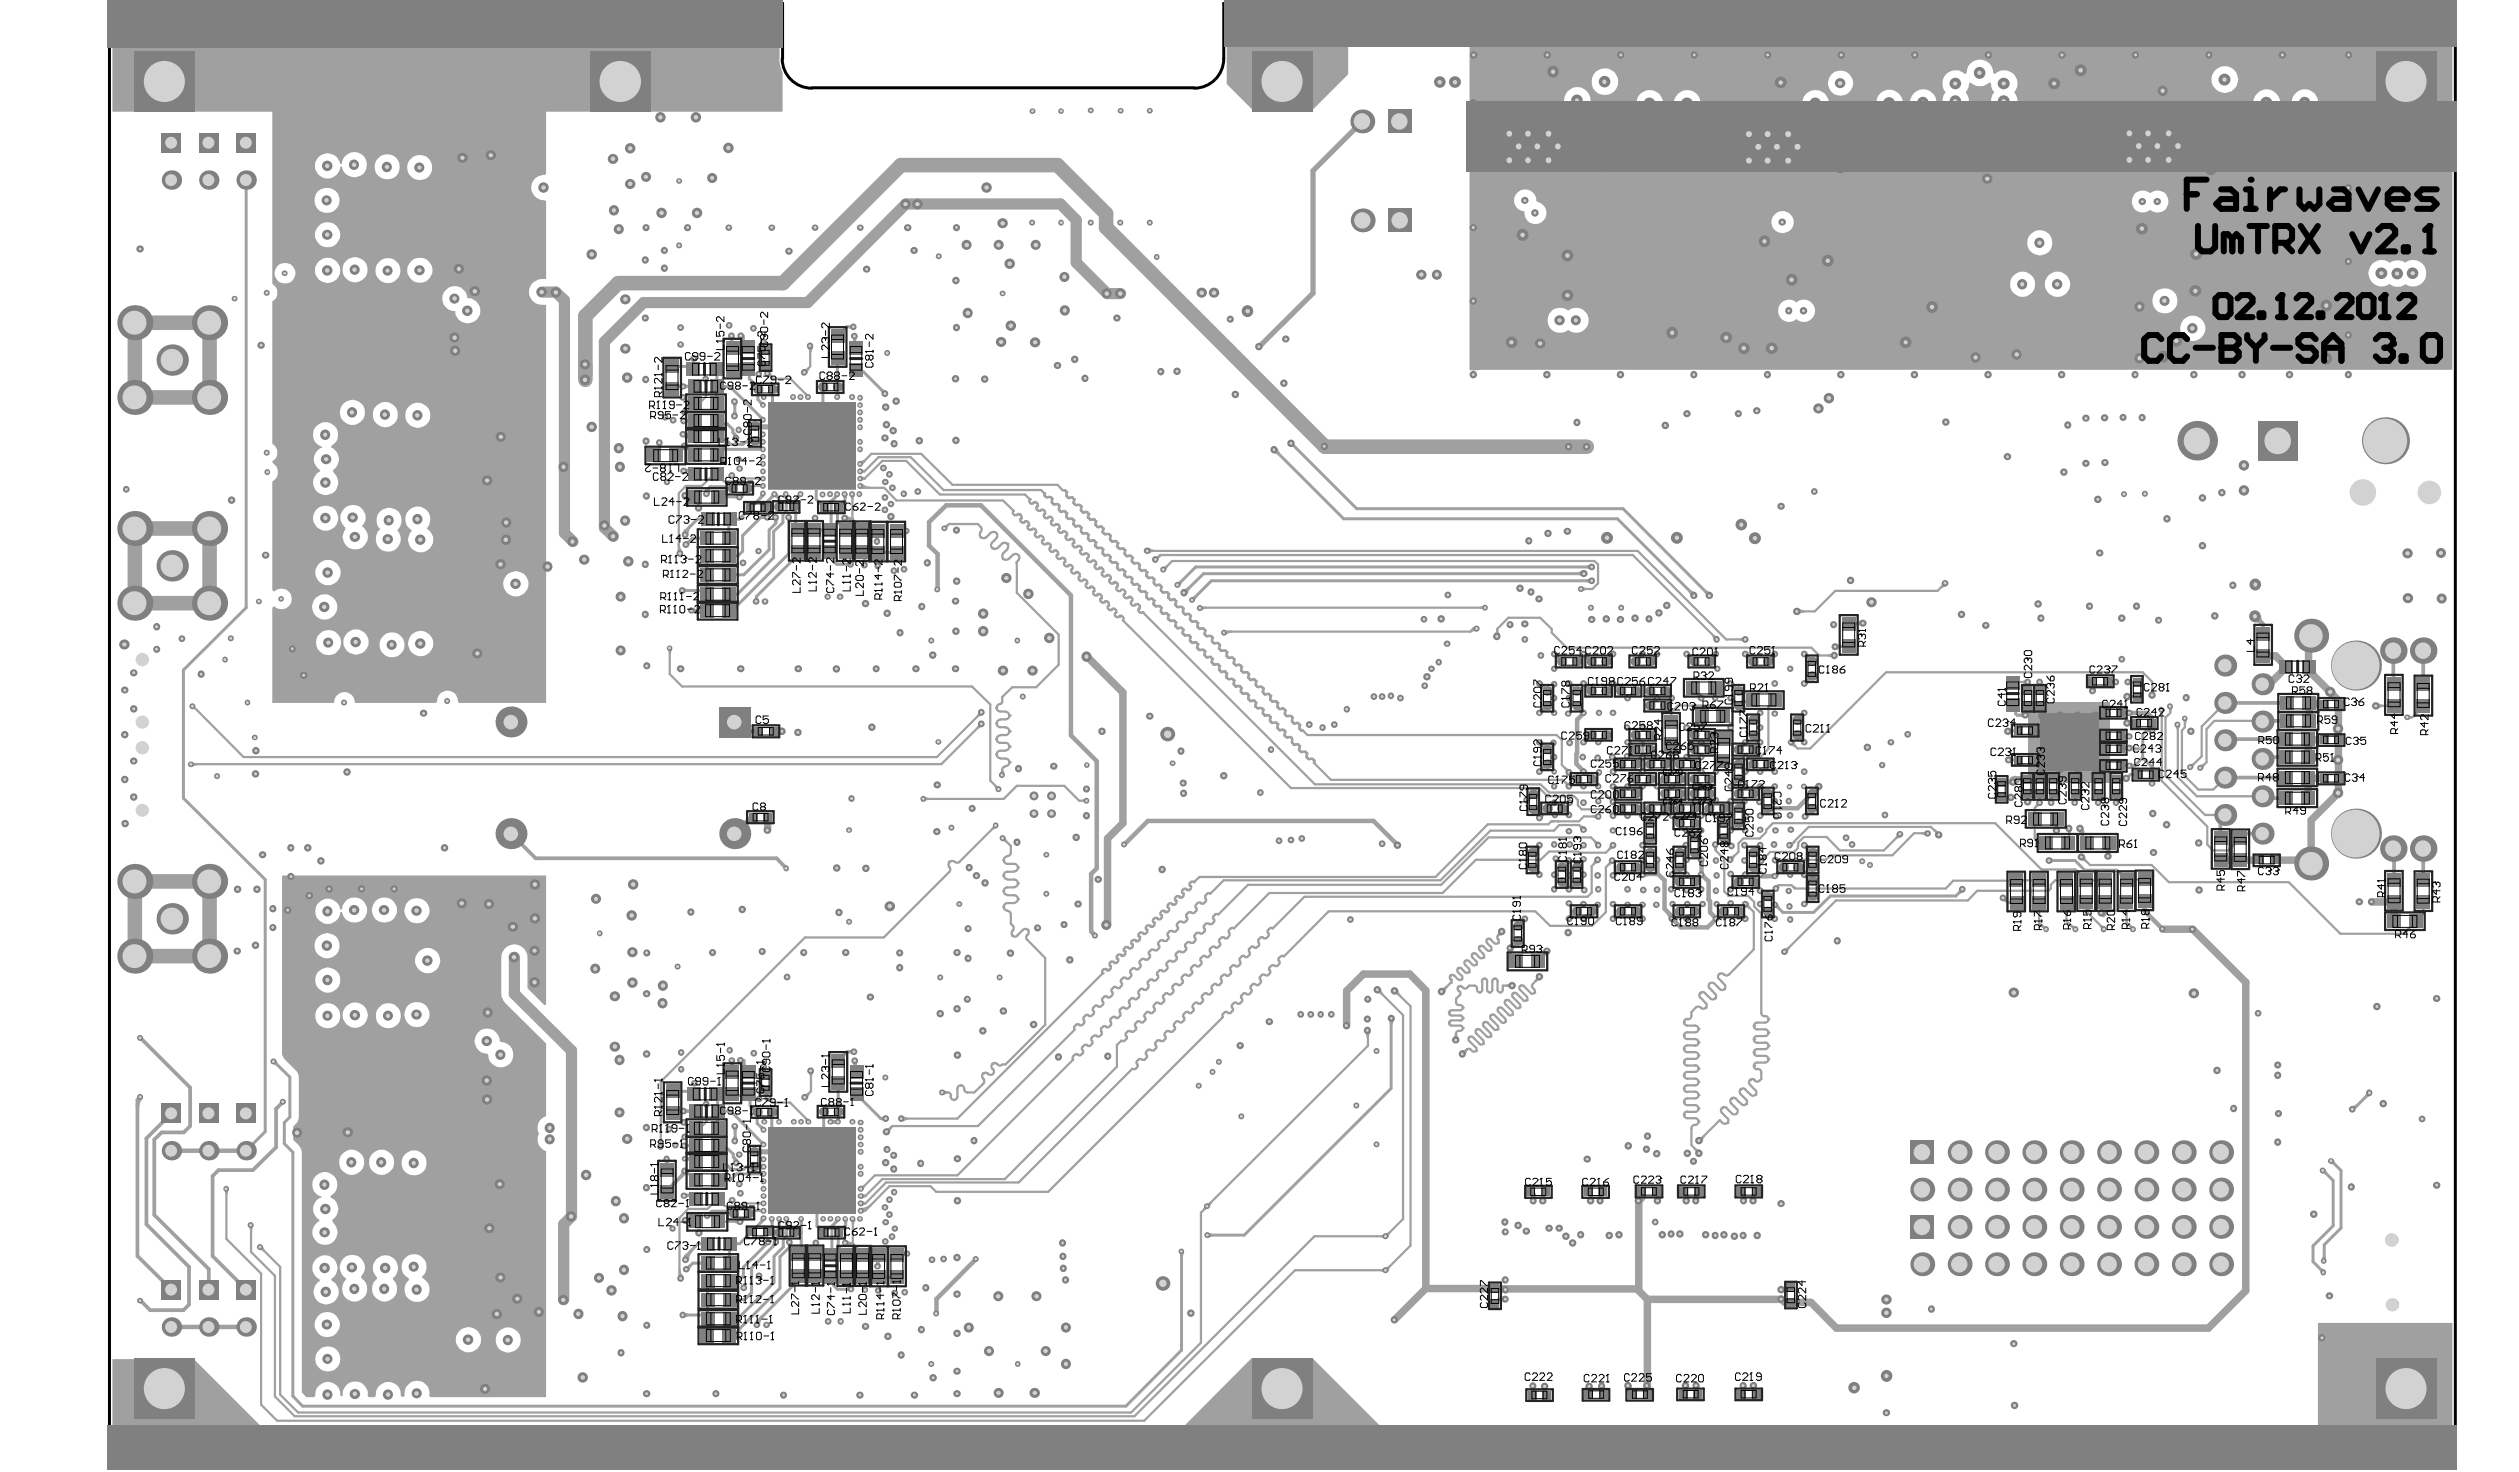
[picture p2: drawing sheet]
<svg xmlns="http://www.w3.org/2000/svg" width="285mm" height="167mm" viewBox="0 0 285 167" stroke-linecap="round" stroke-linejoin="round" font-family="sans-serif">
<path d="M88.5 6.6a3.3 3.3 0 0 0 3.4 3.4M88.6 6.6v-6.2h-73.7l-2.5 2.5v160.6l2.4 2.4h260.5l2.5-2.5v-160.5l-2.5-2.5h-136.8v6.2a3.3 3.3 0 0 1-3.4 3.4M91.9 9.9h43.2" fill="none" stroke="#000" stroke-width=".34"/>
<g fill="#d2d2d2">
<circle cx="117" cy="92" r=".25"/>
<circle cx="231.1" cy="81" r=".2"/>
<circle cx="231.1" cy="83" r=".21"/>
<circle cx="231.1" cy="85" r=".21"/>
<circle cx="231.1" cy="86.9" r=".21"/>
<circle cx="233.1" cy="81" r=".2"/>
<circle cx="233.1" cy="83" r=".21"/>
<circle cx="233.1" cy="85" r=".21"/>
<circle cx="233.1" cy="86.9" r=".21"/>
<circle cx="235.1" cy="81" r=".2"/>
<circle cx="235.1" cy="83" r=".21"/>
<circle cx="235.1" cy="85" r=".21"/>
<circle cx="235.1" cy="86.9" r=".21"/>
<circle cx="237.1" cy="81" r=".2"/>
<circle cx="237.1" cy="83" r=".21"/>
<circle cx="237.1" cy="85" r=".21"/>
<circle cx="237.1" cy="86.9" r=".21"/>
<circle cx="119" cy="92" r=".25"/>
<circle cx="119" cy="90" r=".25"/>
<circle cx="117" cy="90" r=".25"/>
</g>
<g fill="#a0a0a0">
<path d="M141.6 153.7h7l7.6 7.6v4.2h-22.9v-3.5z"/>
<path d="M138.8 .7h13.8v7.7l-4.1 4.1h-6.7l-3-3z"/>
<path d="M12.7 153.7h9.3l7.7 7.8v1.8l-.2 .2h-16.6l-.2-.2z"/>
<path d="M12.7 3l2.3-2.3h73.2v5.9a2.68 2.68 0 0 0 .4 1.6v4.4h-.1h-75.8z"/>
<path d="M138.8 .7h136.4l2.3 2.3v1.9l-.2 .2-138.5-.2z"/>
<path d="M12.7 161.3h17.9l.4 .3 .4 .1h98.1l.4-.1 .3-.3h132.2h-.1v-11.7h15.2v13.6l-2.3 2.3h-260.2l-2.3-2.2z"/>
<path d="M31.9 99.1v20.2l.2 .4 1.4 1.4 .2 .4 .1 .3v4.6l-.1 .4-.5 .6v1.5l.7 .7 .2 .4 .1 .3v27.2l.5 .6h.8l.2-.2a1.44 1.44 0 0 1 1.4-1.6 1.44 1.44 0 0 1 1.5 1.6h.2a1.43 1.43 0 0 1 1.4-1.6 1.43 1.43 0 0 1 1.4 1.6l.1 .2h.7l.1-.2a1.42 1.42 0 0 1 1.4-1.6 1.42 1.42 0 0 1 1.5 1.6l.1 .1h.2l.1-.1a1.42 1.42 0 0 1 1.4-1.7 1.42 1.42 0 0 1 1.4 1.7l.1 .2h13.1v-27.9a1.36 1.36 0 0 1-.8-2 1.38 1.38 0 0 1 .8-2v-8.2l-4.9-4.9-.1-.3-.1-.4v-4.1a1.48 1.48 0 0 1 1.5-1.5 1.48 1.48 0 0 1 1.5 1.5v3.5l1.9 1.9 .2-.1v-14.6zM42.1 102.9a1.43 1.43 0 0 1 2.8 0 1.43 1.43 0 0 1-2.8 0zM45.8 103a1.41 1.41 0 0 1 2.8 0 1.41 1.41 0 0 1-2.8 0zM36.1 102.1a1.41 1.41 0 0 1 1.5-.4 1.41 1.41 0 0 1 .9 1.2h.2a1.42 1.42 0 0 1 1.6-1.4 1.42 1.42 0 0 1 1.2 1.7 1.42 1.42 0 0 1-1.8 1.1 1.28 1.28 0 0 1-1-1.1h-.2a1.42 1.42 0 0 1-2 1.2 1.42 1.42 0 0 1-.4-2.3zM35.6 107a1.44 1.44 0 0 1 2.8 0 1.44 1.44 0 0 1-2.8 0zM47 108.7a1.43 1.43 0 0 1 2.8 0 1.43 1.43 0 0 1-2.8 0zM35.7 110.9a1.44 1.44 0 0 1 2.8 0 1.44 1.44 0 0 1-2.8 0zM45.8 114.8a1.41 1.41 0 0 1 2.8 0 1.41 1.41 0 0 1-2.8 0zM38.8 114.8a1.43 1.43 0 0 1 2.8 0 1.43 1.43 0 0 1-2.8 0zM35.7 114.9a1.44 1.44 0 0 1 2.8 0 1.44 1.44 0 0 1-2.8 0zM42.5 114.9a1.45 1.45 0 0 1 2.9 0 1.45 1.45 0 0 1-2.9 0zM54.1 116.8a1.43 1.43 0 0 1 1.6-.3 1.43 1.43 0 0 1 .9 1.3l.1 .1a1.44 1.44 0 0 1 1.4 1.4 1.44 1.44 0 0 1-1.4 1.4 1.44 1.44 0 0 1-1.5-1.4l-.1-.1a1.42 1.42 0 0 1-1.3-.9 1.42 1.42 0 0 1 .3-1.5zM38.4 131.5a1.44 1.44 0 0 1 2.8 0 1.44 1.44 0 0 1-2.8 0zM41.7 131.5a1.45 1.45 0 0 1 2.9 0 1.45 1.45 0 0 1-2.9 0zM45.4 131.6a1.45 1.45 0 0 1 2.9 0 1.45 1.45 0 0 1-2.9 0zM35.8 133a1.43 1.43 0 0 1 2.1 .2 1.43 1.43 0 0 1-.5 2.1v.2a1.4 1.4 0 0 1 .2 2.5l.1 .3a1.41 1.41 0 0 1 .1 2.1 1.41 1.41 0 0 1-2.2-.2 1.41 1.41 0 0 1 .5-2v-.2a1.38 1.38 0 0 1-.7-1.4 1.38 1.38 0 0 1 1-1.2 1.4 1.4 0 0 1-.6-2.4zM38.8 142.4a1.42 1.42 0 0 1 2.1 0 1.42 1.42 0 0 1 0 2v.2a1.43 1.43 0 0 1 .4 2.1 1.43 1.43 0 0 1-2.1 .2 1.43 1.43 0 0 1 0-2.2l-.1-.1a1.48 1.48 0 0 1-.3-2.2zM42.6 142.4a1.41 1.41 0 0 1 2.1 .1 1.41 1.41 0 0 1-.2 2v.2a1.42 1.42 0 0 1 0 2.1 1.42 1.42 0 0 1-2 0 1.42 1.42 0 0 1 .2-2.1v-.2a1.41 1.41 0 0 1-.1-2.1zM45.9 142.3a1.41 1.41 0 0 1 2 0 1.41 1.41 0 0 1-.1 2.1v.2a1.42 1.42 0 0 1 .6 2 1.42 1.42 0 0 1-2.1 .3 1.42 1.42 0 0 1 0-2.1l-.1-.2a1.41 1.41 0 0 1-.3-2.3zM35.8 142.4a1.43 1.43 0 0 1 2.1 .1 1.43 1.43 0 0 1-.4 2.2v.2a1.41 1.41 0 0 1 .5 2.1 1.41 1.41 0 0 1-2.2 .1 1.41 1.41 0 0 1 .4-2.2v-.2a1.42 1.42 0 0 1-.4-2.3zM35.6 149.8a1.41 1.41 0 0 1 2.8 0 1.41 1.41 0 0 1-2.8 0zM51.6 151.5a1.43 1.43 0 0 1 2.8 0 1.43 1.43 0 0 1-2.8 0zM56.1 151.6a1.44 1.44 0 0 1 2.8 0 1.44 1.44 0 0 1-2.8 0zM35.7 153.7a1.42 1.42 0 0 1 2.8 0 1.42 1.42 0 0 1-2.8 0z"/>
<path d="M30.9 11.5l-.1 20.6a1.17 1.17 0 0 1 0 2v16.1a1.17 1.17 0 0 1 0 2l.1 .2a1.18 1.18 0 0 1-.1 2.1v12.3l.2 .1a1.16 1.16 0 0 1 1.7 0 1.16 1.16 0 0 1 0 1.7 1.16 1.16 0 0 1-1.7 0l-.2 .1v10.8h7a1.2 1.2 0 0 1 1.2-1.2 1.2 1.2 0 0 1 1.2 1.2h9.1l.2-.2a1.18 1.18 0 0 1 1.1-1.2 1.18 1.18 0 0 1 1.2 1.2l.1 .2h9.9v-45a1.52 1.52 0 0 1-1.7-.7 1.52 1.52 0 0 1 .2-1.8 1.77 1.77 0 0 1 1.5-.4v-8.8l-.2-.2a1.42 1.42 0 0 1-1.5-1.4 1.42 1.42 0 0 1 1.5-1.4l.2-.2v-8.1zM36.1 17.7a1.44 1.44 0 0 1 2.4 .9h.2a1.43 1.43 0 0 1 1.8-1.3 1.43 1.43 0 0 1 .8 2.1 1.43 1.43 0 0 1-2.2 .2l-.3-.2-.1-.6h-.2a1.44 1.44 0 0 1-2 1.3 1.44 1.44 0 0 1-.4-2.4zM42.4 18.9a1.45 1.45 0 0 1 2.9 0 1.45 1.45 0 0 1-2.9 0zM46.1 19a1.42 1.42 0 0 1 2.8 0 1.42 1.42 0 0 1-2.8 0zM35.6 22.7a1.42 1.42 0 0 1 2.8 0 1.42 1.42 0 0 1-2.8 0zM35.7 26.6a1.41 1.41 0 0 1 2.8 0 1.41 1.41 0 0 1-2.8 0zM38.7 30.5a1.45 1.45 0 0 1 2.9 0 1.45 1.45 0 0 1-2.9 0zM46.1 30.6a1.41 1.41 0 0 1 2.8 0 1.41 1.41 0 0 1-2.8 0zM35.6 30.6a1.45 1.45 0 0 1 2.9 0 1.45 1.45 0 0 1-2.9 0zM42.5 30.6a1.42 1.42 0 0 1 2.8 0 1.42 1.42 0 0 1-2.8 0zM31.1 30.9a1.16 1.16 0 0 1 2.3 0 1.16 1.16 0 0 1-2.3 0zM50.5 32.8a1.44 1.44 0 0 1 1.5-.3 1.44 1.44 0 0 1 .9 1.2 1.44 1.44 0 0 1 1.5 1.4 1.44 1.44 0 0 1-1.5 1.5 1.44 1.44 0 0 1-1.4-1.4 1.4 1.4 0 0 1-1.4-.9 1.4 1.4 0 0 1 .4-1.5zM38.4 46.6a1.45 1.45 0 0 1 2.9 0 1.45 1.45 0 0 1-2.9 0zM42.2 46.9a1.44 1.44 0 0 1 2.8 0 1.44 1.44 0 0 1-2.8 0zM45.8 47a1.45 1.45 0 0 1 2.9 0 1.45 1.45 0 0 1-2.9 0zM35.8 48.2a1.43 1.43 0 0 1 2.2 .1 1.43 1.43 0 0 1-.5 2.1v.3a1.43 1.43 0 0 1 .2 2.5l.1 .3a1.42 1.42 0 0 1 0 2.2 1.42 1.42 0 0 1-2.1-.3 1.42 1.42 0 0 1 .5-2.1v-.1a1.45 1.45 0 0 1-.7-1.4 1.45 1.45 0 0 1 1-1.2 1.43 1.43 0 0 1-.7-2.4zM43 57.8a1.42 1.42 0 0 1 2.1 .1 1.42 1.42 0 0 1-.2 2.1 1.43 1.43 0 0 1 0 2 1.43 1.43 0 0 1-2-.1 1.43 1.43 0 0 1 .1-2 1.43 1.43 0 0 1 0-2.1zM35.4 58.6a1.45 1.45 0 0 1 2.9 0 1.45 1.45 0 0 1-2.9 0zM38.9 57.5a1.42 1.42 0 0 1 2 0 1.42 1.42 0 0 1 .1 2 1.42 1.42 0 0 1 .4 2 1.42 1.42 0 0 1-2 .4 1.42 1.42 0 0 1-.3-2v-.2a1.39 1.39 0 0 1-.2-2.2zM46.3 57.7a1.42 1.42 0 0 1 1.9-.1 1.42 1.42 0 0 1 .2 1.9l-.1 .3a1.44 1.44 0 0 1 .5 2.1 1.44 1.44 0 0 1-2.1 .3 1.44 1.44 0 0 1-.1-2.2 1.41 1.41 0 0 1-.3-2.3zM35.7 64.8a1.43 1.43 0 0 1 2.8 0 1.43 1.43 0 0 1-2.8 0zM56.9 66a1.45 1.45 0 0 1 2.9 0 1.45 1.45 0 0 1-2.9 0zM35.3 68.6a1.45 1.45 0 0 1 2.9 0 1.45 1.45 0 0 1-2.9 0zM38.9 72.6a1.43 1.43 0 0 1 2.8 0 1.43 1.43 0 0 1-2.8 0zM35.8 72.7a1.42 1.42 0 0 1 2.8 0 1.42 1.42 0 0 1-2.8 0zM46.2 72.8a1.43 1.43 0 0 1 2.8 0 1.43 1.43 0 0 1-2.8 0zM42.9 73a1.45 1.45 0 0 1 2.9 0 1.45 1.45 0 0 1-2.9 0z"/>
<path d="M166.3 3.3v38.6l111.2-.1v-38.7l-.2-.2-4.1 .4zM220.2 8.4a1.53 1.53 0 0 1 2.1 0l.3-.2a1.5 1.5 0 0 1 1.5-1.5 1.5 1.5 0 0 1 1.5 1.5l.1 .2a1.51 1.51 0 0 1 2.1-.1 1.51 1.51 0 0 1 .1 2.1 1.51 1.51 0 0 1 0 2.1 1.51 1.51 0 0 1-2.2 0 1.51 1.51 0 0 1 0-2.1 1.33 1.33 0 0 1-.4-1l-.2-.1a1.53 1.53 0 0 1-2.1 0l-.2 .1a1.33 1.33 0 0 1-.4 1 1.51 1.51 0 0 1 0 2.1 1.51 1.51 0 0 1-2.1 0 1.51 1.51 0 0 1-.1-2.1 1.53 1.53 0 0 1 0-2zM250.2 9a1.55 1.55 0 0 1 3.1 0 1.55 1.55 0 0 1-3.1 0zM180.1 9.3a1.52 1.52 0 0 1 3 0 1.52 1.52 0 0 1-3 0zM206.9 9.4a1.41 1.41 0 0 1 2.8 0 1.41 1.41 0 0 1-2.8 0zM177 11.4a1.51 1.51 0 0 1 3 0 1.51 1.51 0 0 1-3 0zM216.1 11.6a1.55 1.55 0 0 1 3.1 0 1.55 1.55 0 0 1-3.1 0zM255 11.6a1.52 1.52 0 0 1 3 0 1.52 1.52 0 0 1-3 0zM259.3 11.6a1.52 1.52 0 0 1 3 0 1.52 1.52 0 0 1-3 0zM212.3 11.7a1.52 1.52 0 0 1 3 0 1.52 1.52 0 0 1-3 0zM185.1 11.7a1.55 1.55 0 0 1 3.1 0 1.55 1.55 0 0 1-3.1 0zM189.4 11.7a1.55 1.55 0 0 1 3.1 0 1.55 1.55 0 0 1-3.1 0zM203.9 11.7a1.52 1.52 0 0 1 3 0 1.52 1.52 0 0 1-3 0zM241.6 21.9a1.34 1.34 0 0 1 1.7-.1 1.25 1.25 0 0 1 1.7 .1 1.25 1.25 0 0 1 0 1.8 1.25 1.25 0 0 1-1.7 0 1.27 1.27 0 0 1-1.8 0 1.27 1.27 0 0 1 .1-1.8zM171.7 21.8a1.22 1.22 0 0 1 1.4-.3 1.22 1.22 0 0 1 .7 1.2l.2 .2a1.25 1.25 0 0 1 1 1.4 1.25 1.25 0 0 1-1.5 1 1.25 1.25 0 0 1-1-1.4 1.24 1.24 0 0 1-1.1-.8 1.24 1.24 0 0 1 .3-1.3zM200.4 25.1a1.3 1.3 0 0 1 2.6 0 1.3 1.3 0 0 1-2.6 0zM229.4 27.5a1.45 1.45 0 0 1 2.9 0 1.45 1.45 0 0 1-2.9 0zM268.5 29.8a1.49 1.49 0 0 1 1.9-.1 1.44 1.44 0 0 1 1.7 0 1.5 1.5 0 0 1 2.4 1.1 1.5 1.5 0 0 1-2.3 1.4 1.46 1.46 0 0 1-1.8-.1 1.5 1.5 0 0 1-2-.2 1.5 1.5 0 0 1 .1-2.1zM227.4 32.2a1.45 1.45 0 0 1 2.9 0 1.45 1.45 0 0 1-2.9 0zM231.4 32.1a1.43 1.43 0 0 1 2.8 0 1.43 1.43 0 0 1-2.8 0zM201.5 34.3a1.23 1.23 0 0 1 1.8-.1 1.26 1.26 0 0 1 1.7 .1 1.26 1.26 0 0 1 0 1.7 1.26 1.26 0 0 1-1.7 .1 1.26 1.26 0 0 1-1.8-.1 1.26 1.26 0 0 1 0-1.7zM175.5 35.2a1.44 1.44 0 0 1 1.9 0 1.41 1.41 0 0 1 2 .1 1.41 1.41 0 0 1 0 1.9 1.41 1.41 0 0 1-2 .1 1.42 1.42 0 0 1-1.9-.1 1.42 1.42 0 0 1 0-2zM243.6 34a1.42 1.42 0 0 1 2.8 0 1.42 1.42 0 0 1-2.8 0zM246.7 37.1a1.45 1.45 0 0 1 2.9 0 1.45 1.45 0 0 1-2.9 0z"/>
</g>
<path d="M274.2 102.1v1.3" fill="none" stroke="#a0a0a0" stroke-width=".25"/>
<circle cx="274.2" cy="96" r=".21" fill="#a0a0a0"/>
<path d="M268.9 79.9h2M272.4 81.1h.6" fill="none" stroke="#a0a0a0" stroke-width=".25"/>
<path d="M270.8 96h.1" fill="none" stroke="#a0a0a0" stroke-width=".42"/>
<path d="M264 138.7l-2.3 2.2M266.2 125.5h.1M261.7 142.7l1.3 1.2" fill="none" stroke="#a0a0a0" stroke-width=".34"/>
<circle cx="262.9" cy="132.4" r=".17" fill="#a0a0a0"/>
<path d="M262.9 132.4l1.1 1.1" fill="none" stroke="#a0a0a0" stroke-width=".34"/>
<path d="M261.4 79.6h1.6" fill="none" stroke="#a0a0a0" stroke-width=".85"/>
<path d="M251.8 92.2l-.5 .5M256 90.1l.2 .2M256.1 81.5l-.1 .1M256.2 85.6l-.2 .3" fill="none" stroke="#a0a0a0" stroke-width=".42"/>
<path d="M253.5 94.8l-1.4 1.4" fill="none" stroke="#a0a0a0" stroke-width=".25"/>
<circle cx="251.8" cy="88" r=".21" fill="#a0a0a0"/>
<path d="M252 83.6l-.2 .1" fill="none" stroke="#a0a0a0" stroke-width=".42"/>
<g fill="none" stroke="#a0a0a0" stroke-width=".25">
<path d="M209.2 73l-.1 .1h-1.4M220.1 66l-.8 .8M229.5 78.2h.1M230.8 78.2h.1M216.6 94.3l-2.5 2.5M226.5 90.1l.1 .1M227.3 86h1M227.3 82.6h1M228.2 99.6h-.1M230.2 91.4v1.3M230.8 95.4h.8M232.3 89.8l-.2 .1"/>
<path d="M232.7 92.7h.1M232.7 92.7v1.3M233.4 99.6h-.8l-.5 .5v.4l-.3 .3M234.1 93.7h.1M234.9 98.4l1.2 1.2M240 86.6h.1M240 84.6h.1M240 83.3h.1M243.5 81.8l.1 .1v.7M243.6 87.6v.1v.9M247.2 81.2v1.1l-.3 .3M248.8 89.3h1.6"/>
<path d="M249.1 85.6l-1.2 1.2M249.7 86.2l-.7 .7M249.8 95.5l.6 .7M250.6 81.5l-.9 1M230.8 104.4l.6 .7h.2M234.8 105.1h.1M236.1 102.1v1M241.4 105.1h.1"/>
</g>
<path d="M229.5 88h-1.2l-.5 .5M238.7 95.4h-.1v1.4M243.5 81.1v.7M238.2 102.1v.7l-.4 .5M242.7 102v1" fill="none" stroke="#a0a0a0" stroke-width=".51"/>
<g fill="none" stroke="#a0a0a0" stroke-width=".34">
<path d="M229.5 79.8l-.3 .3M228.3 80.9h.9M230.8 82.6l.4 .4M231 86.9h.2M232.7 86.9h.5M237.5 86.6h.8M237.5 84.6h.8M241 84.6l.1 .1h1.4v1M241.1 87.6h.9M242.5 85.7l-.9 .9h-.6M242.5 85.7l1.1 1.2M243.6 82.6h-.7l-.4 .5"/>
<path d="M205 101.4l-.8 .8"/>
</g>
<circle cx="204.2" cy="102.2" r=".17" fill="#a0a0a0"/>
<path d="M204.1 98.9l.9 .8M204.2 95.6l.8 .9M204.2 92.3l.1 .1M205 98.2l-.9 .8" fill="none" stroke="#a0a0a0" stroke-width=".34"/>
<path d="M204.1 94.7h2.6" fill="none" stroke="#a0a0a0" stroke-width=".25"/>
<circle cx="204.2" cy="92.3" r=".17" fill="#a0a0a0"/>
<path d="M201.7 98.3l-.8 .8v-.2M205 91.5l-.8 .8M205.9 88.9l-.9 .9M200.9 102.3l.9 .9M197.3 135.1v.7M198.4 135.1v.7M197.3 156.7v.8l-.2 .2M198.5 156.7v.8l.2 .2M202.6 145.7l-.2 .2h-.8" fill="none" stroke="#a0a0a0" stroke-width=".34"/>
<path d="M201.6 147l.4 .3h.6" fill="none" stroke="#a0a0a0" stroke-width=".85"/>
<g fill="none" stroke="#a0a0a0" stroke-width=".25">
<path d="M200.3 96.4h2.7M201 97.3h-.1M203.1 95.1l-.5 .5h-.1M197.5 102.2l1 1M197.8 101.4l.7 .6v.5l.8 .8M198.5 119.1h.1M198.5 116.1h.1M198.5 117.6h.1M198.8 119.4h.9M198.8 118.7h.9M198.8 118h.9M198.8 116.4h.9"/>
<path d="M198.8 117.2h.9M198.8 115.7h.9M199.7 115h.1M201 100.5h-.1l.3-.4h1.5l.4 .4M203 100.4h.1M197 123.2h.1M197 123.8l.6 .6M197.5 123.2l.6 .6M197.6 124.9h.1M198 122.2h.1M198 122.7l.6 .6M198.5 120.6h.1"/>
<path d="M198.5 122.2h.1M198.6 123.8h.1M198.8 120.9h.1M198.8 120.2h.9M199.3 121.3v.8l-.2 .1"/>
</g>
<circle cx="199.2" cy="100.6" r=".17" fill="#a0a0a0"/>
<path d="M198.4 99.7l.8 .9" fill="none" stroke="#a0a0a0" stroke-width=".34"/>
<circle cx="198.4" cy="99.7" r=".17" fill="#a0a0a0"/>
<path d="M199.2 98.9l.2 .2" fill="none" stroke="#a0a0a0" stroke-width=".51"/>
<path d="M198.4 98.1l.8 .8" fill="none" stroke="#a0a0a0" stroke-width=".34"/>
<circle cx="199.2" cy="98.9" r=".17" fill="#a0a0a0"/>
<path d="M199.2 100.6l.8 .8" fill="none" stroke="#a0a0a0" stroke-width=".34"/>
<circle cx="198.4" cy="96.5" r=".17" fill="#a0a0a0"/>
<path d="M199.2 95.6l-.8 .9" fill="none" stroke="#a0a0a0" stroke-width=".34"/>
<path d="M197.3 94.8h1.8" fill="none" stroke="#a0a0a0" stroke-width=".25"/>
<circle cx="199.2" cy="88.9" r=".17" fill="#a0a0a0"/>
<path d="M199.2 88.9l-.8 .9" fill="none" stroke="#a0a0a0" stroke-width=".34"/>
<g fill="#a0a0a0">
<circle cx="197.5" cy="88.9" r=".17"/>
<circle cx="198.4" cy="86.4" r=".17"/>
<circle cx="198.4" cy="84.8" r=".17"/>
</g>
<g fill="none" stroke="#a0a0a0" stroke-width=".25">
<path d="M197.5 85.6h1.7M193.8 112.1l.3 .3M194 111.2l.6 .7M194.1 112.9h.1M194.5 110.2h.1M195 110.2l.1 .1M195.1 111.9h.1M194.6 126.7l.3 .3M194.9 125.4h.1M194.9 125.9l.6 .6M195.4 125.4l.6 .6M195.5 127h.1"/>
<path d="M195.9 124.3h.1M195.9 124.8l.6 .6"/>
</g>
<path d="M197.1 79.4h1M195 103.1l-.8 .8" fill="none" stroke="#a0a0a0" stroke-width=".34"/>
<circle cx="195" cy="103.1" r=".17" fill="#a0a0a0"/>
<path d="M194.1 95.5v.7l1 1M195.6 101.3h.1M195.6 101.3v.1" fill="none" stroke="#a0a0a0" stroke-width=".25"/>
<path d="M194.2 92.3l.8 .8" fill="none" stroke="#a0a0a0" stroke-width=".34"/>
<g fill="#a0a0a0">
<circle cx="195" cy="91.5" r=".17"/>
<circle cx="195.9" cy="94" r=".17"/>
</g>
<path d="M194 77.8l.1 .1v1.1M194.8 83.1l.2 .3M195 85.9l-.8 .8M190.8 135.1v.7M191.9 135.1v.7M190.8 156.7v.8l-.3 .2M191.9 156.7v.8l.2 .2" fill="none" stroke="#a0a0a0" stroke-width=".34"/>
<g fill="none" stroke="#a0a0a0" stroke-width=".25">
<path d="M195 81l.8 .8v.4l.1 .1M190.6 118.6h.1M190.6 115.6h.1M190.6 117.2h.1M190.9 119h.9M190.9 119.8h.9M190.9 118.3h.9M190.9 117.5h.9M190.9 116.8h.9M190.9 115.3h.1M190.9 116h.9M192.2 119.4h.1"/>
<path d="M192.2 116.4h.1M192.4 112.3h.1M192.4 112.8l.6 .7M192.5 113.9v.1M193 114h.1M190.6 126.1h.1M190.6 121.6h.1M190.6 123.2h.1M190.6 120.2h.1M190.9 125.8h.9M190.9 126.5h.9M190.9 125h.9"/>
<path d="M190.9 124.3h.9M190.9 123.5h.9M190.9 122.8h.9M190.9 122h.9M190.9 120.5h.9M191.4 129.5l.9 1M191.8 127.3h.1M192.2 125.4h.1M192.2 126.9h.1M192.2 122.4h.1M192.2 123.9h.1M192.2 120.9h.1"/>
</g>
<circle cx="190.9" cy="103.9" r=".17" fill="#a0a0a0"/>
<path d="M191.7 103.1l-.8 .8" fill="none" stroke="#a0a0a0" stroke-width=".34"/>
<circle cx="192.5" cy="98.9" r=".25" fill="#a0a0a0"/>
<path d="M192.5 98.9l-.8 .8" fill="none" stroke="#a0a0a0" stroke-width=".34"/>
<circle cx="191.7" cy="99.7" r=".17" fill="#a0a0a0"/>
<path d="M191.7 96.5l.8 .8" fill="none" stroke="#a0a0a0" stroke-width=".34"/>
<circle cx="192.5" cy="94" r=".17" fill="#a0a0a0"/>
<path d="M191.7 93.1l.8 .9" fill="none" stroke="#a0a0a0" stroke-width=".34"/>
<circle cx="190.9" cy="92.3" r=".17" fill="#a0a0a0"/>
<path d="M191.7 91.5l-.8 .8" fill="none" stroke="#a0a0a0" stroke-width=".34"/>
<circle cx="191.7" cy="89.8" r=".17" fill="#a0a0a0"/>
<path d="M191.7 88.1l.8 .8-.8 .9M191.7 84.8l.8 .8" fill="none" stroke="#a0a0a0" stroke-width=".34"/>
<circle cx="191.7" cy="84.8" r=".17" fill="#a0a0a0"/>
<path d="M190.9 85.6l.8 .8" fill="none" stroke="#a0a0a0" stroke-width=".34"/>
<circle cx="191.7" cy="86.4" r=".17" fill="#a0a0a0"/>
<path d="M192.5 81v1.3" fill="none" stroke="#a0a0a0" stroke-width=".34"/>
<g fill="#a0a0a0">
<circle cx="192.5" cy="81" r=".17"/>
<circle cx="190.9" cy="82.3" r=".17"/>
</g>
<path d="M191.5 77.8l1 1.2M190.9 82.3l.8 .8" fill="none" stroke="#a0a0a0" stroke-width=".34"/>
<circle cx="191.7" cy="74.8" r=".17" fill="#a0a0a0"/>
<path d="M187.6 134.9v.9" fill="none" stroke="#a0a0a0" stroke-width=".34"/>
<path d="M188.4 102.8l.8 .9" fill="none" stroke="#a0a0a0" stroke-width=".51"/>
<circle cx="189.2" cy="98.9" r=".17" fill="#a0a0a0"/>
<path d="M187.6 98.8l.8 .8" fill="none" stroke="#a0a0a0" stroke-width=".51"/>
<path d="M187.6 98.8l-.2 .1" fill="none" stroke="#a0a0a0" stroke-width=".34"/>
<g fill="#a0a0a0">
<circle cx="189.2" cy="97.3" r=".17"/>
<circle cx="189.2" cy="92.3" r=".17"/>
</g>
<path d="M188.4 91.5l.8 .8" fill="none" stroke="#a0a0a0" stroke-width=".34"/>
<g fill="#a0a0a0">
<circle cx="187.6" cy="92.3" r=".17"/>
<circle cx="188.4" cy="89.8" r=".17"/>
</g>
<path d="M189.2 88.9l-.8 .9" fill="none" stroke="#a0a0a0" stroke-width=".34"/>
<circle cx="187.6" cy="88.9" r=".17" fill="#a0a0a0"/>
<path d="M188.4 88.1l-.8 .8" fill="none" stroke="#a0a0a0" stroke-width=".34"/>
<circle cx="189.2" cy="85.6" r=".17" fill="#a0a0a0"/>
<path d="M189.2 84.2v1.4l-.8 .8" fill="none" stroke="#a0a0a0" stroke-width=".34"/>
<circle cx="187.6" cy="79" r=".17" fill="#a0a0a0"/>
<path d="M188.4 78.2l.8 .8" fill="none" stroke="#a0a0a0" stroke-width=".34"/>
<circle cx="189.2" cy="79" r=".17" fill="#a0a0a0"/>
<path d="M189.2 79l-.8 .8M184.3 156.7v.6l.4 .5" fill="none" stroke="#a0a0a0" stroke-width=".34"/>
<path d="M185.8 135.5l-.4 .3" fill="none" stroke="#a0a0a0" stroke-width=".85"/>
<circle cx="185.9" cy="103.9" r=".17" fill="#a0a0a0"/>
<path d="M185.1 98.1l.8 .8M185.1 103.1l.8 .8" fill="none" stroke="#a0a0a0" stroke-width=".34"/>
<circle cx="185.1" cy="98.1" r=".17" fill="#a0a0a0"/>
<path d="M185.1 91.5l.8 .8" fill="none" stroke="#a0a0a0" stroke-width=".34"/>
<circle cx="185.1" cy="91.5" r=".17" fill="#a0a0a0"/>
<path d="M183.4 91.5l.8 .8" fill="none" stroke="#a0a0a0" stroke-width=".34"/>
<circle cx="184.2" cy="92.3" r=".17" fill="#a0a0a0"/>
<path d="M185.9 88.9l-.8 .9" fill="none" stroke="#a0a0a0" stroke-width=".34"/>
<g fill="#a0a0a0">
<circle cx="185.9" cy="88.9" r=".17"/>
<circle cx="185.1" cy="89.8" r=".17"/>
<circle cx="183.4" cy="89.8" r=".17"/>
</g>
<path d="M185.9 85.6l-.8 .8" fill="none" stroke="#a0a0a0" stroke-width=".34"/>
<g fill="#a0a0a0">
<circle cx="183.4" cy="86.4" r=".17"/>
<circle cx="183.4" cy="78.2" r=".17"/>
</g>
<path d="M185.1 78.2l-.9 .8" fill="none" stroke="#a0a0a0" stroke-width=".34"/>
<g fill="#a0a0a0">
<circle cx="184.2" cy="79" r=".17"/>
<circle cx="185.1" cy="74.8" r=".17"/>
</g>
<path d="M180 135v.8M181.1 135.2v.6M181.3 156.8v1" fill="none" stroke="#a0a0a0" stroke-width=".34"/>
<circle cx="180.1" cy="103.1" r=".17" fill="#a0a0a0"/>
<path d="M182.6 98.9v.1" fill="none" stroke="#a0a0a0" stroke-width=".34"/>
<circle cx="182.6" cy="98.9" r=".17" fill="#a0a0a0"/>
<path d="M180 94.7l.9 .9M181.8 91.6l.8 .7M182.6 95.6l-.9 .9" fill="none" stroke="#a0a0a0" stroke-width=".25"/>
<circle cx="180.9" cy="88.9" r=".17" fill="#a0a0a0"/>
<path d="M180.1 88.1l.8 .8" fill="none" stroke="#a0a0a0" stroke-width=".34"/>
<g fill="#a0a0a0">
<circle cx="180.1" cy="83.1" r=".17"/>
<circle cx="181.7" cy="78.2" r=".17"/>
</g>
<path d="M180 65.6l.2 .1M180.8 63.8v2.2l-.6 .6" fill="none" stroke="#a0a0a0" stroke-width=".25"/>
<path d="M178.4 103.1l-.8 .8" fill="none" stroke="#a0a0a0" stroke-width=".34"/>
<circle cx="178.4" cy="103.1" r=".17" fill="#a0a0a0"/>
<path d="M178.4 99.7l-.8 .9" fill="none" stroke="#a0a0a0" stroke-width=".34"/>
<circle cx="178.4" cy="99.7" r=".17" fill="#a0a0a0"/>
<path d="M176.7 99.7l.9 .9" fill="none" stroke="#a0a0a0" stroke-width=".34"/>
<circle cx="176.7" cy="99.7" r=".17" fill="#a0a0a0"/>
<path d="M176.7 98.1l.9 .9" fill="none" stroke="#a0a0a0" stroke-width=".34"/>
<g fill="#a0a0a0">
<circle cx="178.4" cy="98.1" r=".17"/>
<circle cx="179.2" cy="98.9" r=".17"/>
</g>
<path d="M176.7 91.4l.9 .8M178.4 98.1l.8 .8" fill="none" stroke="#a0a0a0" stroke-width=".34"/>
<path d="M178.6 96.3l.1 .2" fill="none" stroke="#a0a0a0" stroke-width=".25"/>
<circle cx="177.6" cy="92.3" r=".17" fill="#a0a0a0"/>
<path d="M177.6 92.2v.1M178.4 88.1l.8 .8" fill="none" stroke="#a0a0a0" stroke-width=".34"/>
<path d="M178.5 91.1l.5 .5M178.7 93.3l.5 .6M179.2 92.4l-.5 .5" fill="none" stroke="#a0a0a0" stroke-width=".25"/>
<circle cx="178.4" cy="88.1" r=".17" fill="#a0a0a0"/>
<path d="M176.8 88.2l.8 .7M178.1 90.1l.4 .4M173.4 111.7l.2 .2M173.6 112.3h.1M174.2 110.5h.1" fill="none" stroke="#a0a0a0" stroke-width=".25"/>
<path d="M178.5 85.2l-.1 .1v1.1M173.5 135.1v.7M173.5 156.8v1" fill="none" stroke="#a0a0a0" stroke-width=".51"/>
<path d="M173.4 98.1l.8 .8M174.6 135.1v.7M174.8 156.8v1" fill="none" stroke="#a0a0a0" stroke-width=".34"/>
<circle cx="174.2" cy="95.6" r=".17" fill="#a0a0a0"/>
<path d="M174.2 95.6l-.8 .9" fill="none" stroke="#a0a0a0" stroke-width=".34"/>
<path d="M175.3 96.3l-1 1" fill="none" stroke="#a0a0a0" stroke-width=".25"/>
<circle cx="174.3" cy="92.4" r=".17" fill="#a0a0a0"/>
<path d="M174.2 92.4v.1" fill="none" stroke="#a0a0a0" stroke-width=".34"/>
<circle cx="174.3" cy="92.4" r=".17" fill="#a0a0a0"/>
<path d="M173.5 91.6l.8 .8M175.1 91.6l-.9 .8" fill="none" stroke="#a0a0a0" stroke-width=".34"/>
<circle cx="173.5" cy="91.6" r=".17" fill="#a0a0a0"/>
<path d="M174.2 89.1l.9 1M174.3 88.7l1 1M175.7 92.9h.1M176.3 92.9h.1M176.3 92.9h-.8l-.3 .3" fill="none" stroke="#a0a0a0" stroke-width=".25"/>
<g fill="#a0a0a0">
<circle cx="175.1" cy="84.8" r=".17"/>
<circle cx="175.1" cy="78.2" r=".17"/>
</g>
<g fill="none" stroke="#a0a0a0" stroke-width=".25">
<path d="M175.6 71.1v.5M169.9 114.8l.4 .4M170.1 111.5v.5M170.1 111.5h1.1M170.3 115.6h.1M170.3 113.2h.1M170.8 113.2l.7 .7M171.1 114.8h.1M171.2 112.4h.1M171.2 112.8l.8 .8M171.6 112.4l.8 .7M172 113.9h.1"/>
<path d="M172 111.5h.1M172 112l.8 .7M172.8 113.1h.1"/>
</g>
<path d="M170.3 145.8l.1 .1v-.1" fill="none" stroke="#a0a0a0" stroke-width=".85"/>
<path d="M170.9 108.1l.7 .6M171.7 106.4l-.8 .9" fill="none" stroke="#a0a0a0" stroke-width=".34"/>
<g fill="#a0a0a0">
<circle cx="170.9" cy="107.3" r=".17"/>
<circle cx="172.6" cy="103.9" r=".17"/>
<circle cx="172.8" cy="90.5" r=".17"/>
</g>
<g fill="none" stroke="#a0a0a0" stroke-width=".25">
<path d="M100.1 55.2l1.3 1.4M107.4 59.3l-.5 .5M110.7 59.3l.3 .3M114.7 58.1l.1 .1M114.7 57.8h.1M115.1 58.2h.1M115.9 59h.1M115.9 59v.1M116 55.9l.5 .6M116.3 59l.1 .1M116.3 59.8l.1 .1M116.3 59.4h.1"/>
<path d="M116.4 59.4h.1M116.5 56.5h.1M116.7 59.9h.1M117.1 59.9l.1 .1M117.3 57.3h.1M117.3 57.6l.1 .1M117.8 57.7h.1M117.8 55.4l.4 .4M118.1 57.7l.1 .1M118.2 58.1h.1M118.2 55.8h.1M118.2 56.1h.1"/>
<path d="M118.2 56.1l.2 .1M118.2 58.5l.1 .1M118.4 56.2h.1M118.6 58.5h.1M118.6 58.5v.1M119.4 59.4h.1M119.7 54.8l.6 .7M119.8 59.4h.1M119.8 59.8h.1M119.8 57.7h.1M119.8 57.2h.1M119.8 57.7l.2 .2"/>
<path d="M119.8 59.7v.1M120 57.9h.1M120.5 57.9h.1M120.5 55.5h.1M120.5 57.9l.2 .2M120.5 55.5l.2 .1M120.7 58.5h.1M120.7 58.1h.1M120.7 56.1h.1M120.7 55.6h.1M120.7 58.5l.1 .2M120.7 56.1l.1 .2"/>
<path d="M120.8 58.7h.1M120.8 56.3h.1M121.3 58.7h.1M121.3 56.3h.1M121.3 58.7l.2 .2M121.3 56.3l.2 .2M121.5 59.3h.1M121.5 58.9h.1M121.5 59.3l.2 .2M121.5 56.5h.1M121.7 59.5h.1M121.7 57.1h.1"/>
<path d="M122.2 57.1h.1M122.2 59.5h.1M122.5 57.9h.1M123 57.9h.1M123 57.9l.2 .2M123.2 58.6h.1M123.2 58.1h.1M123.2 58.6l.1 .2M123.3 58.8h.1M123.8 58.8h.1M123.8 58.8l.2 .1M124 59.4h.1"/>
<path d="M124 58.9h.1M124 59.4l.1 .2M124.1 59.6h.1M124.6 59.6h.1M124.6 59.6l.2 .2M124.8 59.8h.1M110 77.7l2.1 2M111 60.8h.1M111.9 60.5l-.3 .3M112.7 60.9l-.2 .2M113.4 61.5l-.5 .5M113.5 63.2h.1"/>
<path d="M114 61.5h.1M114 62.1l-.5 .5M114.6 77.7l-1.2 1.1v.6M114.6 62.7l-.5 .5M115.2 63.4l-.1 .2M117.2 60.6l.1 .1M117.6 60.7h.1M117.9 60.7l.1 .1M118 61.4l.1 .1M118 61.1h.1M118.4 61.5h.1M118.8 61.9h.1"/>
<path d="M119.2 62.3h.1M119.2 62.3v.1M119.6 62.3l.1 .1M119.6 63.1l.1 .1M119.6 62.7h.1M119.7 62.7h.1M119.8 60.1l.1 .1M120 63.2h.1M120.3 60.2h.1M120.3 60.2h-.1M120.4 63.2h.1M120.5 63.6h.1"/>
<path d="M120.5 63.9l.1 .1M120.5 63.5v.1M120.6 60.6h.1M120.6 60.9l.1 .1M120.9 64h.1M120.9 64h-.1M121.1 61h.1M121.2 64l.1 .1M121.3 64.7l.1 .1M121.3 64.4h.1M121.4 61l.1 .1M121.5 61.4h.1"/>
<path d="M121.5 61.8l.1 .1M121.7 64.8h.1M121.9 61.8h.1M121.9 61.8v.1M122 64.8l.1 .1M122.1 65.2h.1M122.1 65.6l.1 .1M122.5 65.6h.1M122.5 65.6v.1M122.7 62.7h.1M122.9 65.6l.1 .1M122.9 66h.1"/>
<path d="M122.9 66.4l.1 .1M123 62.7h.1M123.1 61h.1M123.1 60.5h.1M123.1 63.4l.1 .1M123.1 63v.1M123.1 61l.2 .2M123.3 61.2h.1M123.3 66.5h.1M123.6 63.5h.1M123.6 63.5h-.1M123.7 66.5h.1"/>
<path d="M123.8 66.9h.1M123.8 66.8v.1M123.8 61.2h.1M123.8 61.2l.2 .1M123.9 63.5h.1M123.9 63.9h.1M123.9 64.2l.1 .1M124 61.8h.1M124 61.3h.1M124 61.8l.1 .2M124.1 62h.1M124.2 67.3h.1"/>
<path d="M124.2 67.3h-.1M124.4 64.3h.1M124.5 67.3h.1M124.6 67.7h.1M124.6 68l.1 .1M124.6 62h.1M124.6 62l.2 .1M124.7 64.3l.1 .1M124.8 64.7h.1M124.8 62.6h.1M124.8 62.1h.1M124.8 65.1h.1"/>
<path d="M124.8 62.6l.2 .2M125 62.8h.1M125 68.1h.1M125.2 65.1h.1M125.3 68.1h.1M125.4 68.5h.1M125.4 68.9l.1 .1M125.5 62.8h.1M125.6 65.5h.1M126 66h.1M126.2 68.9l.1 .1M126.2 69.3h.1"/>
<path d="M126.2 69.7l.1 .1M126.3 61.2h.1M126.3 61.2l.2 .2M126.3 66h.1M126.4 66.7l.1 .1M126.4 64.3h.1M126.4 66.3v.1M126.4 64.3l.2 .2M126.5 61.9h.1M126.5 61.4h.1M126.5 61.9l.1 .2M126.6 64.5h.1"/>
<path d="M126.6 69.8h.1M126.6 62.1h.1M126.9 66.8h-.1M127 69.8h.1M127.1 64.5h.1M127.1 70.1v.1M127.1 64.5l.2 .1M127.1 62.1h.1M127.1 62.1l.2 .1M127.2 66.8h.1M127.2 67.5l.1 .1M127.3 65.1h.1"/>
<path d="M127.3 64.6h.1M127.3 62.7h.1M127.3 62.2h.1M127.3 65.1l.1 .2M127.3 62.7l.1 .2M127.4 65.3h.1M127.4 62.9h.1M127.7 67.6h.1M127.9 65.3h.1M127.9 62.9h.1M127.9 65.3l.2 .1M127.9 62.9l.2 .2"/>
<path d="M128 67.6h.1M128 68.4h.1M128.1 65.9h.1M128.1 65.4h.1M128.1 68h-.1M128.1 65.9l.1 .2M128.1 63.5h.1M128.1 63.1h.1M128.2 66.1h.1M128.5 68.4h.1M128.7 66.1h.1M128.7 66.1l.2 .2"/>
<path d="M128.8 68.4l.1 .1M128.9 68.8h.1M128.9 69.2h.1M128.9 64.3h.1M128.9 63.9h.1M128.9 66.8h.1M128.9 66.3h.1M129.3 69.2h.1M129.6 64.5h.1M129.6 66.9h.1M129.6 64.5l.2 .2M129.7 67.6h.1"/>
<path d="M129.7 67.6l.2 .2M129.8 65.2h.1M129.8 64.7h.1M129.8 65.2l.1 .2M129.9 67.8h.1M129.9 65.4h.1M130.4 67.8h.1M130.4 67.8l.2 .1M130.4 65.4h.1M130.4 65.4l.2 .1M130.6 68.4h.1M130.6 67.9h.1"/>
<path d="M130.6 66h.1M130.6 65.5h.1M130.6 68.4l.1 .2M130.6 66l.1 .2M130.7 68.6h.1M130.7 66.2h.1M131.2 68.6h.1M131.2 66.2h.1M131.2 68.6l.2 .1M131.2 66.2l.2 .2M131.3 62.8l-.5 .5M131.4 69.2h.1"/>
<path d="M131.4 68.7h.1M131.4 66.8h.1M131.4 66.4h.1M131.4 69.2l.1 .2M131.5 69.4h.1M132 69.4h.1M132 69.4l.2 .2M132.2 67.6h.1M132.2 70h.1M132.2 69.6h.1M132.9 67.8h.1M132.9 70.2h.1"/>
<path d="M132.9 67.8l.1 .2M133 70.9h.1M133 68h.1M133 68.5h.1M133 70.9l.2 .1M133 68.5l.2 .2M133.2 71h.1M133.2 68.7h.1M133.7 71h.1M133.7 71l.2 .2M133.7 68.7h.1M133.7 68.7l.2 .1"/>
<path d="M133.9 71.7h.1M133.9 71.2h.1M133.9 68.8h.1M133.9 69.3h.1M133.9 69.3l.1 .2M133.9 71.7l.1 .2M134 71.9h.1M134 69.5h.1M134.5 71.9h.1M134.5 69.5h.1M134.5 69.5l.2 .1M134.5 71.9l.2 .1"/>
<path d="M134.7 72.5h.1M134.7 72h.1M134.7 70.1h.1M134.7 69.6h.1M134.7 72.5l.1 .2M134.7 70.1l.2 .2M134.8 72.7h.1M134.9 70.3h.1M135.3 72.7h.1M135.3 72.7l.2 .2M135.3 70.3h.1M135.5 70.9h.1"/>
<path d="M135.5 73.3h.1M135.5 72.9h.1M135.5 70.9l.2 .2M135.5 73.3l.2 .2M135.7 71.1h.1M135.7 73.5h.1M136.2 71.1h.1M136.2 73.5h.1M136.2 73.5l.1 .2M136.2 71.1l.1 .2M136.3 74.1h.1M136.3 71.8h.1"/>
<path d="M136.3 71.3h.1M136.3 73.7h.1M136.3 74.1l.2 .2M136.3 71.8l.2 .2M136.5 74.3h.1M136.5 72h.1M137 74.3h.1M137 74.3l.2 .2M137 72h.1M137 72l.2 .1M137.2 75h.1M137.2 74.5h.1"/>
<path d="M137.2 72.1h.1M137.2 72.6h.1M137.2 75l.1 .2M137.2 72.6l.1 .2M137.3 75.2h.1M137.3 72.8h.1M137.8 75.2h.1M137.8 72.8h.1M137.8 75.2l.2 .1M137.8 72.8l.2 .1M138 75.8h.1M138 75.3h.1"/>
<path d="M138 73.4h.1M138 72.9h.1M138 75.8l.1 .2M138 73.4l.2 .2M138.1 76h.1M138.2 73.6h.1M138.6 76h.1M138.6 76l.2 .2M138.6 73.6h.1M138.8 76.6h.1M138.8 76.2h.1M138.8 76.6l.2 .2"/>
<path d="M138.8 74.2h.1M138.8 74.2l.2 .2M139 74.4h.1M139 76.8h.1M139.4 74.4h.1M139.4 76.8h.1M139.4 76.8l.2 .2M139.4 74.4l.2 .2M139.6 77.4h.1M139.6 75.1h.1M139.6 74.6h.1M139.6 77h.1"/>
<path d="M139.6 77.4l.2 .2M139.6 75.1l.2 .1M139.8 77.6h.1M139.8 75.2h.1M140.3 77.6h.1M140.3 77.6l.1 .2M140.3 75.2h.1M140.3 75.2l.2 .2M140.4 78.3h.1M140.4 77.8h.1M140.4 78.3l.2 .2M140.5 75.9h.1"/>
<path d="M140.5 75.4h.1M140.5 75.9l.1 .1M140.6 78.5h.1M140.6 76h.1M141.1 78.5h.1M141.1 76h.1M141.1 78.5l.2 .1M141.1 76l.2 .2M141.3 79.1h.1M141.3 78.6h.1M141.3 76.7h.1M141.3 76.2h.1"/>
<path d="M141.3 79.1l.1 .2M141.3 76.7l.2 .2M141.4 79.3h.1M141.5 76.9h.1M141.9 79.3h.1M141.9 79.3l.2 .2M141.9 76.9h.1M141.9 76.9l.2 .2M142.1 79.9h.1M142.1 79.5h.1M142.1 79.9l.2 .2M142.1 77.5h.1"/>
<path d="M142.1 77.1h.1M142.1 77.5l.2 .2M142.3 77.7h.1M142.9 78.3h.1M142.9 77.9h.1M142.9 78.3l.2 .2M143.1 78.5h.1M143.6 78.5h.1M143.6 78.5l.2 .2M143.8 79.2h.1M143.8 78.7h.1M143.8 79.2l.1 .1"/>
<path d="M143.9 79.3h.1M144.4 79.3h.1M144.4 79.3l.2 .2M144.6 80h.1M144.6 79.5h.1M144.6 80l.1 .2M166.7 71.1h.4M169.4 71.1v.9M112.7 85.3h.1M112.7 83.6h.1M112.7 81.8h.1M112.7 80.1h.1"/>
<path d="M113.2 85.8h.6M113.2 84.9h.6M113.2 83.1h.6M113.2 81.4h.6M113.2 82.3h.6M113.5 94.8l.9 .9v.8M113.5 99h.1M113.5 97.3h.1M114 98.6h.8M114 97.7h.8M114 99.5h.8M114.3 86.2h.1"/>
<path d="M114.3 84.5h.1M114.3 82.7h.1M114.3 80.9h.1M115.1 88.9l-1.5 1.5M115.2 98.1h.1M115.2 99.9h.1M120.4 88.9l1.7 1.7M134.8 99.8l-.1 .1M135.1 99.8h.1M135.7 99.2l-.6 .6M142.3 80.1h.1M142.9 80.7h.1"/>
<path d="M142.9 80.3h.1M142.9 80.7l.2 .2M143.1 80.9h.1M143.5 80.9h.1M143.5 80.9l.2 .2M143.7 81.6h.1M143.7 81.1h.1M143.7 81.6l.2 .2M143.9 81.8h.1M144.4 81.8h.1M144.4 81.8l.2 .1M144.6 82.4h.1"/>
<path d="M144.6 81.9h.1M144.6 82.4l.1 .2M144.7 82.6h.1M144.7 80.2h.1M145.2 82.6h.1M145.2 82.6l.2 .1M145.2 80.2h.1M145.2 80.2l.2 .2M145.4 82.7h.1M145.4 83.2h.1M145.4 83.2l.2 .2M145.4 80.8h.1"/>
<path d="M145.4 80.4h.1M145.4 80.8l.2 .2M145.6 81h.1M145.6 83.4h.1M146.2 81.6h.1M146.2 81.2h.1M146.2 81.6l.2 .2M146.4 84.2h.1M146.4 81.8h.1M146.8 84.2h.1M146.8 84.2l.2 .2M146.9 81.8h.1"/>
<path d="M146.9 81.8l.2 .2M147 84.9h.1M147 84.4h.1M147 84.9l.2 .1M147.1 82.5h.1M147.1 82h.1M147.1 82.5l.1 .1M147.2 85h.1M147.2 82.6h.1M147.4 82.6l.5 .5M147.7 85h.1M147.7 85l.2 .2"/>
<path d="M147.9 85.7h.1M147.9 85.2h.1M147.9 85.7l.1 .2M148 85.9h.1M148.5 85.9h.1M148.5 85.9l.2 .1M148.7 86.3h.1M148.7 86h.1M113.5 102.6h.1M114 101.3h.8M114 102.2h.8M114 100.4h.8"/>
<path d="M114.4 104.5l.2 .2M114.6 105.8h.1M114.6 105.2v.1M115.2 101.7h.1M116.3 105.2h.1M116.3 105.7l-.1 .1M121.6 119.3l-.2 .2M121.8 115.9l-.2 .2M122.7 118.3l-.2 .1M122.7 115.8l-.2 .1M122.8 114.9l-.1 .1M123.6 118.1l-.2 .2"/>
<path d="M123.7 114.7l-.1 .2M123.7 117.2l-.1 .2M123.9 113.8l-.2 .2M124.6 117l-.2 .2M124.8 110.1h.1M124.8 113.6l-.2 .2M124.8 116.1l-.2 .2M124.9 109.7l-.1 .1M125 112.8l-.2 .1M125.2 109.7h.1M126 108.8v.1M126 108.9h.1"/>
<path d="M126.4 118.2v2.5M126.4 108.5h.1M126.5 108.8l-.1 .1M126.5 108l-.1 .1M126.7 114.9l-.1 .2M126.9 108h.1M126.9 111.5l-.2 .2M126.9 114l-.2 .2M127.1 110.6l-.2 .2M127.3 108h-.1M127.4 107.2l-.1 .1M127.6 116.6l-.2 .3"/>
<path d="M127.7 107.2h.1M127.8 113.9l-.2 .1M128 110.5l-.2 .1M128 113l-.2 .1M128.1 106.8h.1M128.1 107.1l-.1 .1M128.1 109.6l-.1 .2M128.2 106.4l-.1 .1M128.5 106.4h.1M128.5 116.5l-.2 .1M128.7 115.6l-.2 .2M128.8 119.9l-.1 .1"/>
<path d="M128.9 112.8l-.2 .2M128.9 106h.1M128.9 106.3l-.1 .1M129.3 105.5v.1M129.3 105.6h.1M129.6 115.4l-.2 .2M129.7 105.2h.1M129.7 114.5l-.1 .2M129.7 119.6l-.1 .3M129.8 105.5l-.1 .1M129.8 104.7l-.1 .1M129.9 118.8l-.2 .2"/>
<path d="M129.9 111.7l-.2 .2M130.1 108.3l-.2 .2M130.1 104.7h.1M130.1 104.7v.1M130.6 104.7l-.1 .1M130.6 103.9v.1M130.8 118.6l-.2 .2M130.8 113.5l-.2 .1M131 103.9h.1M131 110.7l-.2 .2M131.1 107.3l-.1 .2M131.2 109.8l-.2 .2"/>
<path d="M131.3 106.4l-.2 .2M131.4 103.5h.1M131.4 103.8l-.1 .1M131.5 103.1l-.1 .1M131.7 113.3l-.2 .2M131.8 103.1h.1M131.8 112.4l-.1 .2M132 116.6l-.2 .3M132.1 109.6l-.2 .2M132.2 106.2l-.2 .2M132.2 108.7l-.1 .2M132.2 103l-.1 .1"/>
<path d="M132.2 102.7h.1M132.3 102.3h-.1M132.6 102.3h.1M132.9 116.5l-.2 .1M132.9 111.4l-.2 .1M133 101.9h.1M133.1 115.6l-.2 .2M133.1 102.2l-.1 .1M133.1 108.5l-.2 .2M133.1 101.4l-.1 .1M133.2 105.2l-.1 .1M133.4 101.4h.1"/>
<path d="M133.4 101.4v.1M133.8 111.2l-.2 .2M133.8 101l.1 .1M133.9 101.1h.1M133.9 101.4l-.1 .1M133.9 100.6l-.1 .1M134 115.4l-.2 .2M134 110.3l-.2 .2M134.1 114.5l-.1 .2M134.2 100.6h.1M134.3 100.6h.1M134.3 106.6l-.1 .2"/>
<path d="M134.5 103.2l-.2 .2M134.7 100.2h.1M134.7 100.6h-.1M134.8 110.1l-.1 .2M135 109.3l-.2 .1M135.2 113.5l-.2 .1M135.2 106.4l-.1 .2M135.3 103l-.1 .2M135.4 105.5l-.2 .2M135.5 102.2l-.2 .1M136.2 112.4l-.1 .2M136.3 105.4l-.2 .1"/>
<path d="M136.4 102l-.2 .2M136.4 104.5l-.1 .2M136.6 101.1l-.2 .2M137 108l-.2 .2M137.1 112.3l-.1 .1M137.1 107.1l-.1 .2M137.3 111.4l-.2 .1M137.5 103.4l-.2 .2M138 107l-.2 .1M138.2 111.2l-.2 .2M138.2 106.1l-.2 .2M138.4 110.3l-.2 .2"/>
<path d="M139.1 105.9l-.2 .2M139.6 113.5l-.2 .1M140.3 109.1l-.2 .2M140.5 108.2l-.2 .2M140.5 113.3l-.2 .2M140.7 112.4l-.2 .2M141.4 108l-.2 .2M141.6 107.1l-.2 .2M141.6 112.3l-.2 .1M141.7 111.4l-.1 .1M142.4 107l-.2 .1M143.5 105.9l-.2 .2"/>
<path d="M143.7 110.1l-.2 .2M143.7 105l-.2 .2M143.8 109.3l-.1 .1M144.7 109l-.1 .3M144.9 108.2l-.2 .2M163.2 112.2h.1M164 114.6h.1M164 115.7h.1M164.1 110.4h.1M164.1 110.8h.1M164.2 111.2h.1M164.2 110.8h.1"/>
<path d="M164.2 111.2l-1 1M164.3 116h.9M164.3 115.4h.9M164.3 114.9h.9M164.3 114.3h.9M164.6 110.4l.4 .4M164.8 116.9v.8M165 109.6h.1M165 110l.4 .4M165 111.6h.1M165 112l.1 .2M165.1 116.6h.1"/>
<path d="M165.1 113.7h.1M165.1 112.6l-.3 .4v.4M165.4 110.8h.1M165.4 109.6l.4 .4M165.4 111.6l.2 .1M165.5 115.2h.1M165.5 116.3h.1M165.5 114h.1M165.8 108.7h.1M166 118.7l-.5 .5M166.6 107.9h.1M166.6 108.3l.4 .4"/>
<path d="M167 118.9h.1M167 109.1h.1M167 107.9l.4 .4M167.1 116.5h.1M167.1 111.8v.2M167.4 112.3h.1M167.4 107.1h.1M167.5 116.5l.7 .7M167.8 118.1h.1M167.9 108.3h.1M167.9 107.1l.4 .4M167.9 115.7h.1"/>
<path d="M167.9 116.1l.8 .8M168 110.7h.1M168.3 106.3h.1M168.3 106.7l.4 .4M168.3 115.7l.8 .7M168.6 112.3h.1M168.7 117.2h.1M168.7 107.5h.1M168.7 106.3l.4 .4M168.7 114.8h.1M168.7 115.3l.8 .7M169.2 110.7h.1"/>
<path d="M169.5 116.4h.1M169.5 106.3h.1M169.5 106.7h.1M169.5 114h.1M106.6 123.6h.6M107.6 124h.1M108 124.4h.1M108.3 123.2v.8M109.1 123.2h.1M111.3 121.4h.1M111.3 122h.1M111.3 122.6l-1.1 1h-.7"/>
<path d="M111.8 121.4v.1M112.9 120.4h.1M113.4 120.4h.4M128.7 120.7l-.2 .2"/>
</g>
<path d="M99.3 60v.1M101.4 60h.1M99.3 62.5h2.1M135.3 64.1l-2 2.1M157.5 115.2l-.1 .1M99.7 126.5h.6M95.8 144.4h1.8M96.5 140.7v.1M97.6 141.8v.2M99.4 142l-.1 .1v1.2M99.4 144.5h2.1M101.7 141.8l-.2 .2" fill="none" stroke="#a0a0a0" stroke-width=".34"/>
<path d="M158.4 24.9h.1" fill="none" stroke="#a0a0a0" stroke-width="1.3"/>
<path d="M124.1 98.2l-.6 .7M123.5 105.4l.4 .4" fill="none" stroke="#a0a0a0" stroke-width=".51"/>
<circle cx="95.7" cy="140.6" r=".17" fill="#a0a0a0"/>
<path d="M96.5 58.7l1 1.3M95.7 62.4h1.8l.4 .4M95.9 119h.8M96.8 120v.9M95.6 136l.1 .1M95.7 140.6l-.1 .1h.9" fill="none" stroke="#a0a0a0" stroke-width=".34"/>
<path d="M96.5 137.9h.1M97.4 137h.5M97.4 135.3h.5M97.4 136.1h.5M97.4 134.5h.1" fill="none" stroke="#a0a0a0" stroke-width=".25"/>
<circle cx="95.6" cy="58.6" r=".17" fill="#a0a0a0"/>
<path d="M95.5 54.1h.1M95.6 58.6l-.1 .1h1M95.7 56l-.1-.1v.8M96.8 41.8l.3 .3h.6M97.8 52.2l-.3 .3h-.2" fill="none" stroke="#a0a0a0" stroke-width=".34"/>
<path d="M96.5 55.9h.1M97.3 55l.3 .2M97.3 54.1h.6M97.3 53.3h.5" fill="none" stroke="#a0a0a0" stroke-width=".25"/>
<circle cx="96.8" cy="41.8" r=".17" fill="#a0a0a0"/>
<path d="M95.8 37h.8M96.7 38v.9l.4 .4M92.4 138.7l.9 .8v-.1M93.2 128.1l.6 .6M94.9 139.5v1.5M94.1 141.7l-.2 .3h-1.6M94.3 145.4l.5 .4" fill="none" stroke="#a0a0a0" stroke-width=".34"/>
<circle cx="93.8" cy="128.7" r=".17" fill="#a0a0a0"/>
<path d="M94 126.9h.9" fill="none" stroke="#a0a0a0" stroke-width=".34"/>
<circle cx="94.9" cy="122.9" r=".17" fill="#a0a0a0"/>
<path d="M92.4 54.5v2M93.1 43.8v2.3M93.2 57.3v.1M94.1 59.8l-.2 .2h-1.7M94.8 55.9l-.7 .8M94.9 57.4l-.1 .1v1.5M94.3 62.7v.7" fill="none" stroke="#a0a0a0" stroke-width=".34"/>
<circle cx="94.8" cy="40.9" r=".17" fill="#a0a0a0"/>
<g fill="none" stroke="#a0a0a0" stroke-width=".34">
<path d="M82.8 38v1.3M84.1 38v1.3M86.4 38.7v.9M82.3 48l.6 .6v.3l.4 .4v.3M82.5 55.1l.2 .2h.2M82.6 42l2.2-.1v.9M83.7 58.7h-1.1l-.1 .1M85.8 43.8v1.4l.6 .6M86.1 58.5h.8M86.4 55.8v.2M87.4 44v1.9M87.7 55.9l.4 .5"/>
<path d="M87.8 58.5v.7l-.8 .8M88 54.1h.2M90 59.6l.4 .4M90.6 55.9l-.6 .6M82.5 69.1h.3M82.5 65h1.7M84 60.6v1.8l-.5 .5h-1M85.6 67.5v.5M90.3 62.4l.3 .3M80.6 137l-.5 .5M81.2 129.6l.4 .4M81.2 125.7v1.9"/>
<path d="M82.2 131.7l.5 .6h1.5l.3-.3M82.3 130l.7 .5v.4M82.8 137l.2 .3M83.4 132.8l-.7 .7M84.9 123.9l-2.2 .1M85.7 125.9v1.2M87.4 138.9l-.6 .5M88.1 136h.2M89.8 139.4l.9 .1M79 140.7h1.1M79.6 148.8l.5 .4v1.8M82.5 151.1h.4"/>
<path d="M82.6 149.2h.9M82.6 147h1.6M83.7 140.7h-1.1v.1M84.1 143.3v1M85.7 149.5v.4M87.8 140.5v.1M89.4 140.5v.6M90.7 141.7l-.2 .3"/>
</g>
<path d="M84 54.1l-.3 .4h-1.8M85 55l-1.3 1.2M86.6 41.3v.7l.9 .8M91.5 44.9h.1M91.7 41.4l-.7 .7M79.9 124.9h.1M79.9 124.9l.1 .1h-.1v1.9l-.3 .4h-.6l-.3 .3M81.2 135.6l-1.1 1.2M84.1 136.1l-.3 .3h-1.8M86.6 123.3v.6l.3 .4M89.4 124.7l2.1 2.2M91.8 123.5l-.7 .6" fill="none" stroke="#a0a0a0" stroke-width=".25"/>
<path d="M85.5 48.3h2.4l.3 .3" fill="none" stroke="#a0a0a0" stroke-width=".59"/>
<path d="M83.1 81.7l1.1 1" fill="none" stroke="#a0a0a0" stroke-width=".51"/>
<circle cx="80" cy="69.1" r=".17" fill="#a0a0a0"/>
<path d="M78.9 58.7h1.2M80.4 55.1l-.4 .3v.5" fill="none" stroke="#a0a0a0" stroke-width=".34"/>
<circle cx="80" cy="55.4" r=".17" fill="#a0a0a0"/>
<path d="M77.3 53.2h1M77.3 43.7h-1l-.3 .3M77.6 56v.1M81.1 43.7v1.9M81.2 47.6l.3 .4M32.2 129.4l.9 .9M32.8 126.4l-.6 .6M77.4 135.2h.9M77.4 125.7h-1l-.3 .2M77.6 142.1v.4" fill="none" stroke="#a0a0a0" stroke-width=".34"/>
<g fill="none" stroke="#a0a0a0" stroke-width=".25">
<path d="M74.6 50.7l-.7 .7M77.3 47.6h-.1M77.6 55l-.8 .8M78.2 51l-.7-.6v.2l-.9 .9M79.9 42.9h.1M79.9 44.9l-.4 .4h-.5l-.4 .3M79.9 42.9l.1 .1-.1 .1M21.8 79.9h.1M76.8 62.4l.2 .2M274.2 79.9l-1.2 1.2M274.2 103.4l-2.2 2.2M77.5 132.6v-.2h.1l.6 .6"/>
<path d="M77.9 136.8l-1 1M76.9 144.4l.2 .2"/>
</g>
<path d="M77.3 49.1l.3 .3M274.2 96v3.5" fill="none" stroke="#a0a0a0" stroke-width=".42"/>
<circle cx="274.2" cy="77.4" r=".21" fill="#a0a0a0"/>
<path d="M255.2 69.7l.9 .9v1.1M270.8 77.3l.1 .1M251.3 92.7v2.2M254 94.3l-.5 .5M270.9 96v3.5" fill="none" stroke="#a0a0a0" stroke-width=".42"/>
<g fill="none" stroke="#a0a0a0" stroke-width=".34">
<path d="M204.2 74l.8 .8M205 76.5l-.8 .8M210.8 70.5l-.2 .1M228.1 80v.7l.2 .2M230.8 79.8v.9l.4 .3M236.8 77.1v1.1M229.2 80.1v.8M231.2 86.9l-.4 .4v.8M232.7 86.9l-.4 .4v.8M234.8 97.3l1.1 1.1M235.1 86.9l-.3 .4v.8M237.5 80.7h.8"/>
<path d="M242.5 83.1v1.6M243.6 86.9v.7M222.1 100.6l-.8 .8M264 133.5v5.2M264.9 132.4v6.5M261.7 140.9v1.8M263 140.8v1.8"/>
</g>
<path d="M256 77.4h.8M251.3 97.3h2.2M261.5 92.8v4.9" fill="none" stroke="#a0a0a0" stroke-width=".85"/>
<g fill="none" stroke="#a0a0a0" stroke-width=".25">
<path d="M205 73.3l.9 .8M227.8 77.2v-.1h1.7v1.1M230.8 77.1v1.1M238.5 77.1h.1h.9M241.8 77.1h.1M242.5 76l1.1 1.1v1.5M245.6 79.9v.8l-.6 .5v6.5M218.5 93.5l.9 .9M229.5 90.7h.1M229.5 89.7v1M230.2 92.7v2.1M230.8 89.8v1"/>
<path d="M232.1 89.9v.9M234.1 93.7v1.7M234.8 89.8v1M235.4 93.7l.3 .3v1.1M235.6 96.9l.9 .9M237.5 89.8v1M239.5 89.8v1M240 80.7h.1M244.6 80.3v8M246.4 82v5.9M246.9 82.6v4.9M249.1 82.2v3.4"/>
<path d="M249.7 82.5v3.7M249.8 93.5v2"/>
</g>
<path d="M241 80.7h2l.5 .4" fill="none" stroke="#a0a0a0" stroke-width=".51"/>
<circle cx="204.2" cy="74" r=".17" fill="#a0a0a0"/>
<path d="M198.4 86.4l-.9 .9M199.2 100.6v.2M197.1 134.8l.2 .3M198.7 134.8l-.3 .3" fill="none" stroke="#a0a0a0" stroke-width=".34"/>
<path d="M199.9 93.9v.2l-.8 .7M198.5 103.2v4.2M199.3 103.3v11.3" fill="none" stroke="#a0a0a0" stroke-width=".25"/>
<circle cx="197.5" cy="87.3" r=".17" fill="#a0a0a0"/>
<path d="M198.4 83.1l.8 .8-.8 .9M199.2 80.7l-.8 .8" fill="none" stroke="#a0a0a0" stroke-width=".34"/>
<circle cx="197.5" cy="83.9" r=".17" fill="#a0a0a0"/>
<path d="M190.9 74l.8 .8M197.5 74l.9 .8M189.1 84.1l.1 .1M190.9 94l.8 .8M194.2 86.7v.6M195.9 90.6l-.9 .9M195.9 94l-.9 .8M187.5 134.8l.1 .1M190.6 134.8l.2 .3M192.2 134.8l-.3 .3" fill="none" stroke="#a0a0a0" stroke-width=".34"/>
<path d="M193.8 79.8l1.2 1.2M189.1 80.6v1M195.1 97.2v3.6l.5 .5M191.9 113.9l-.5 .6v.4M192.2 117.9h.1M194.5 110.7l.6 .7M190.6 124.6h.1M190.9 121.3h.9" fill="none" stroke="#a0a0a0" stroke-width=".25"/>
<path d="M187.6 97.3v1.5M192.5 97.3v1.6" fill="none" stroke="#a0a0a0" stroke-width=".51"/>
<circle cx="187.6" cy="74" r=".17" fill="#a0a0a0"/>
<path d="M185.8 134.8v.7" fill="none" stroke="#a0a0a0" stroke-width=".85"/>
<path d="M184.2 83.9l.9 .9M185.1 83.1l.8 .8v1.7" fill="none" stroke="#a0a0a0" stroke-width=".34"/>
<circle cx="185.9" cy="87.3" r=".17" fill="#a0a0a0"/>
<g fill="none" stroke="#a0a0a0" stroke-width=".34">
<path d="M174.2 77.3l.9 .9M175.1 79.8l-.9 .9M177.6 77.3l.8 .9M178.4 79.8l.8 .9M179.2 74l-.8 .8M182.6 77.3l-.9 .9M182.6 74l-.9 .8M185.9 74l-.8 .8M174.2 83.9l.9 .9M175.1 86.4l-.9 .9M181.7 83.1l-.8 .8M185.9 87.3l-.8 .8"/>
<path d="M174.9 134.8l-.3 .3M181.5 134.8l-.4 .4"/>
</g>
<path d="M180.4 63.5l.4 .3M176.7 83.7v2.8l.9 .9M178.5 90.5v.6M180.8 97.3l-.7 .7v3M181.5 89.7l1.1 1M182.5 97.3l-.8 .8M173.7 103.1l1.7 1.6M174.2 110.5l-.8 .8M175.1 107.6v.1l-1 1M181.7 103.2l-1.5 1.5" fill="none" stroke="#a0a0a0" stroke-width=".25"/>
<path d="M178.4 86.4l.8 .9M179.2 80.7l-.7 .7v3.8" fill="none" stroke="#a0a0a0" stroke-width=".51"/>
<circle cx="174.2" cy="87.3" r=".17" fill="#a0a0a0"/>
<g fill="none" stroke="#a0a0a0" stroke-width=".25">
<path d="M96.5 55.9v2.8M113.5 56.6l1.2 1.2M116.5 56.8l.1 .1M117 56.9h.1M117 56.9h-.1M117.3 56.9l.1 .1M119.2 57h.1M119.7 57h.1M119.7 57l.1 .2M121.5 57h.1M121.5 57l.2 .1M112.1 79.7v8.6"/>
<path d="M115.1 63.7v3.4M117.2 60.3h.1M117.2 60.2v.1M119.8 71.8v3.4M120.6 60.2h.1M122.5 60.3h.1M123 60.3h.1M123 60.3l.1 .2M123.8 67.2l.1 .1M124.8 60.2h.1M124.8 60.2l.2 .2M125 60.4h.1"/>
<path d="M125.5 60.4h.1M126.3 63.6h.1M126.3 63.6l.1 .2M126.4 63.8h.1M127.2 67.2h.1M128.1 63.5l.2 .2M128.3 63.7h.1M128.8 63.7h.1M128.8 63.7l.1 .2M129.6 66.9l.1 .2M129.7 67.1h.1M131.4 66.8l.2 .2"/>
<path d="M131.6 67h.1M132.1 67h.1M132.1 67l.1 .2M132.2 67.2h.1M132.9 70.2l.1 .2M133 70.4h.1M135.3 70.3l.2 .2M135.5 70.5h.1M138.6 73.6l.2 .2M138.8 73.8h.1M174.3 69.9l1.3 1.2M107.4 97.5h.1"/>
<path d="M113.2 84h.6M113.2 80.5h.6M113.4 87.1v.6M138.5 99.6l-1.5 1.5M146.2 84h.1M146.2 84l.2 .2M113.5 100.8h.1M114.4 103.4v1.1M116.2 106.3l2.1 2.1v7.5M126.9 117.7l-.5 .5M127.3 107.6h.1M127.4 117.5l-.1 .2"/>
<path d="M130.1 110.9l-.2 .1M130.2 107.5l-.1 .1M130.6 104.4h.1M130.6 104.3v.1M130.6 114.4l-.2 .1M131 117.7l-.2 .2M131.8 117.5l-.1 .2M133.3 107.7l-.2 .2M133.4 104.3l-.2 .2M134.2 107.5l-.2 .2M134.3 104.1l-.2 .2M135 114.4l-.2 .1"/>
<path d="M137.3 104.3l-.1 .2M138.6 114.5l-.2 .2M154.8 116.6v1.7M166.7 117.3l.7 .8M167.1 116.9l.7 .8M167.4 107.5l.5 .4M167.7 111v1M168.3 111v1M168.9 111v1M169.5 111v1M170 114l.7 .8M170.3 113.6l.8 .8"/>
<path d="M96.5 137.9v2.8M101 127.4l-.7 .6M158.8 137.9l-2 1.9"/>
</g>
<g fill="none" stroke="#a0a0a0" stroke-width=".34">
<path d="M92.4 56.5l.8 .8M94.1 56.7v3.1M94.3 63.4l.4 .4M97.9 62.8v1.1M99.3 60.1v1.2M170.9 107.3v.8M172.6 103.9l-.9 .8M92.4 136.5v2.2M93.2 125.8v2.3M94.9 122.9v4M94.9 137.9v.1l-.8 .7v3M95.8 137.9h-.1v.7"/>
<path d="M96.8 120.9l.4 .4M94.3 144.7v.7M96.5 140.8l1.1 1M97.6 144.4l.3 .4v1.1"/>
</g>
<path d="M105.1 59.1v2.6M106.1 62.7v4M106 146.9v1.7" fill="none" stroke="#a0a0a0" stroke-width=".51"/>
<circle cx="93.7" cy="46.7" r=".17" fill="#a0a0a0"/>
<g fill="none" stroke="#a0a0a0" stroke-width=".34">
<path d="M81.1 41.9v1.8M82.1 49.7l.6 .6h1.4l.3-.3M82.5 58.8v2.1M83.1 45.4v1.7M87.4 45.9l.8 .8M87.7 55.9l-1.2 1.1v.4M88.1 56.4v.9M89 55.9v1.9M90 56.5v3.1M93.1 46.1l.6 .6M94.8 40.9v4M77.6 60.1v.4"/>
<path d="M79.6 66.8l.4 .4M80 62.9v6.2M82.5 67.2h.9M82.8 119.9v1.4M84.2 119.9v1.4M32.2 127v2.4M32.8 121.8v4.6M77.6 138h.1M78.6 138l.2 .2M81.2 123.9v1.8M83 130.9l.4 .4v.3M83.2 127.4v1.7"/>
<path d="M84.9 123.9v1.2M85.7 127.1l.7 .7M86.4 120.6v1M86.4 137.8v.1M87.3 125.8v2l1 .9M87.4 137.9v1M88.2 137.9v1.5M89 137.9v1.9M90.7 137.9v1.5M90.7 139.5v2.2M33.1 157.9l1.1 1.2M80.1 144.9v4.3"/>
<path d="M82.6 140.8v2.1M84.1 144.3l-.5 .6h-1M90.3 144.4v.4M90.5 144.6l.2 .1"/>
</g>
<path d="M91.7 39.1v2.3M74.6 50.1v.6M79.9 43.1v1.8M81.2 53.7h-.4l-1.4 1.3M89.4 42.8l2.1 2.1M75.8 76.3l1.4 1.4M86.9 124.3l.5 .4M91.8 121.1v2.4M31.7 157.8l2 2" fill="none" stroke="#a0a0a0" stroke-width=".25"/>
<path d="M86.9 92.6v1.3" fill="none" stroke="#a0a0a0" stroke-width=".85"/>
<path d="M84.8 92.6l-1.7 1.7" fill="none" stroke="#a0a0a0" stroke-width=".51"/>
<path d="M75.5 131.1v1.1M77.5 132.6l-2.1 2.1" fill="none" stroke="#a0a0a0" stroke-width=".42"/>
<path d="M66.2 41.2v1.8" fill="none" stroke="#a0a0a0" stroke-width="1.6"/>
<path d="M62.9 33l1 1" fill="none" stroke="#a0a0a0" stroke-width="1.3"/>
<circle cx="32" cy="124.6" r=".21" fill="#a0a0a0"/>
<g fill="none" stroke="#a0a0a0" stroke-width=".25">
<path d="M76.8 55.8v6.6M75.8 73.3v3M203.4 69.2h1.9M205.9 74.1h1.7M181.7 98.1v5.1M203.4 84.7h1.4M204.1 94.7l-.6 .6-.1 .6-.4 .5M214.1 96.8h-6.9l-.6 .5M215 94.3l-1.8 1.9h-5l-1.5-1.5M216.6 94.3h1.6M226.6 90.2h1M227.3 82.6l-.1 .1"/>
<path d="M228.1 99.6h-7.1l-.8 .9M230.2 94.8l.6 .6M231 98.4h3.9M236.1 99.6h2.1M240 86.6h1M240 84.6h1M240 83.3h1M240.7 99.5h-.1M243.5 97.8l1.9 2M246.4 87.9l2.2 2.2M249.5 92.2h2.3M250.4 96.2h1.7"/>
<path d="M251.8 88l-1.4 1.3M158.8 114.8v23.1M192.9 112.3l.7 .6M193.5 111.8l.3 .3M200.1 118.3h.1M200.1 119.8h.1M200.1 115.3h.1M200.1 116.8h.1M230.8 102.1v2.3M25.6 134.5v5.6M28.4 138.6v3M74.8 122.4v7.3"/>
<path d="M76.9 137.8v6.6M191.4 127.6v1.9M29.5 144.1v14.8M31.7 143.3v14.5"/>
</g>
<path d="M270.8 73.6v3.7M274.2 73.6v3.8M256.2 90.3h2.5M256.2 85.6h2.5M271 95.9l-.2 .1M15.9 124.1l-.3 .3v17.7M16.6 128.8v9.7M21.5 123v4.4M24.1 133v9.1M15.9 147.1l1.1 1.1M21.4 143.3v4.3M23.6 143.6v2.3" fill="none" stroke="#a0a0a0" stroke-width=".42"/>
<path d="M15.3 36.5v8.5M66.2 35.7v6.7M15.3 59.8v8.4M15.3 99.7v8.5" fill="none" stroke="#a0a0a0" stroke-width="1.6"/>
<path d="M121.2 67.3v15.9M123.5 98.9v6.5M124.1 86.1v12.1M188.4 99.6v3.2M226.5 88.5h1.3M190.2 104.9h3" fill="none" stroke="#a0a0a0" stroke-width=".51"/>
<path d="M127.1 78.3v14.8M261.2 75.5v.3M261.3 79.5l.1 .1M261.5 71.9l-.3 .3M264.6 79.2v.4M263 88h-1.7h-.1v2.3M264.6 88v1.7M161.3 112v33.8M244.7 105.1h3.4M185.4 135.8v10.2M202.6 147.3h2.3" fill="none" stroke="#a0a0a0" stroke-width=".85"/>
<path d="M148.6 19.3v13.9" fill="none" stroke="#a0a0a0" stroke-width=".59"/>
<g fill="none" stroke="#a0a0a0" stroke-width=".34">
<path d="M27.9 20.4v48.3M87 60v2.2M89.3 58.5v4.1M87.5 60.1v3M240.7 78.8h1.1M30 99.5v28.5l-2.1 2.2M203.4 98.1l.8 .8M230 86l1 .9M230 82.6h.8M235.9 98.4h3.6l1.1 1.1M237.1 83l.4 .3h.8M237.5 86.6l-.4 .3"/>
<path d="M237.5 84.6l-.4 .4M240.7 81.8h1.1M241.1 87.6l-.5 .5h-1.1M157.4 115.3v7.8M196.7 103.1l.8 .8M207.1 101.4l-1.9 1.8M226.7 101.6l.5 .5h1M33.1 130.3v27.6M264.9 138.9l-1.9 1.9M87.6 142.1v3M88.3 142.2v3.5M133.7 141.6v11.1"/>
</g>
<path d="M63.9 34v26.3M63.8 138.5v8.5" fill="none" stroke="#a0a0a0" stroke-width="1.3"/>
<circle cx="196.7" cy="103.1" r=".17" fill="#a0a0a0"/>
<path d="M192.5 98.9l.8 .8M199.4 99.1h1.5M193.3 101.8l.2 .1v1.3l.7 .7" fill="none" stroke="#a0a0a0" stroke-width=".51"/>
<path d="M190 98.1l-.8 .8 .8 .8M190 103.1l-.8 .8M200 103.1l.9 .8" fill="none" stroke="#a0a0a0" stroke-width=".34"/>
<path d="M195.6 101.4h2.2" fill="none" stroke="#a0a0a0" stroke-width=".25"/>
<circle cx="196.7" cy="99.7" r=".17" fill="#a0a0a0"/>
<path d="M190 96.5l-.8 .8M190 91.5l-.8 .8 .8 .8M193.4 91.5l-.9 .8M196.7 99.7l-.8 .9M196.7 91.4v.1M200 91.5l-.8 .8" fill="none" stroke="#a0a0a0" stroke-width=".34"/>
<path d="M197.3 94.8l-.6 .6v1l-.9 .9M200.6 93.1l-.7 .8" fill="none" stroke="#a0a0a0" stroke-width=".25"/>
<path d="M200.1 91.4l-.1 .1" fill="none" stroke="#a0a0a0" stroke-width=".51"/>
<circle cx="200" cy="91.5" r=".17" fill="#a0a0a0"/>
<path d="M190 88.1l-.8 .8M196.7 93.1l-.8 .9M196.8 88.2l-.1-.1-.8 .8M197.5 88.9l-.8 .9M199.2 88.9l.8 .9" fill="none" stroke="#a0a0a0" stroke-width=".34"/>
<circle cx="190" cy="86.4" r=".17" fill="#a0a0a0"/>
<path d="M189.2 85.6l.8 .8" fill="none" stroke="#a0a0a0" stroke-width=".34"/>
<path d="M200.1 84.7l-.9 .9" fill="none" stroke="#a0a0a0" stroke-width=".25"/>
<circle cx="200" cy="86.4" r=".17" fill="#a0a0a0"/>
<path d="M193.4 83.1h1.4" fill="none" stroke="#a0a0a0" stroke-width=".34"/>
<circle cx="193.4" cy="83.1" r=".17" fill="#a0a0a0"/>
<path d="M192.5 82.3l.9 .8" fill="none" stroke="#a0a0a0" stroke-width=".34"/>
<path d="M189.9 79.8h3.9" fill="none" stroke="#a0a0a0" stroke-width=".25"/>
<circle cx="196.7" cy="78.2" r=".17" fill="#a0a0a0"/>
<path d="M195.9 79l.8 .8M196.6 79.8h.1M197.1 79.4l-.4 .4" fill="none" stroke="#a0a0a0" stroke-width=".34"/>
<path d="M200.6 79.4l-.5 .5" fill="none" stroke="#a0a0a0" stroke-width=".25"/>
<g fill="#a0a0a0">
<circle cx="196.7" cy="79.8" r=".17"/>
<circle cx="193.4" cy="74.8" r=".17"/>
</g>
<path d="M195.3 72.3h2.2" fill="none" stroke="#a0a0a0" stroke-width=".25"/>
<path d="M186.4 156.7v1.1" fill="none" stroke="#a0a0a0" stroke-width=".85"/>
<circle cx="186.4" cy="157.8" r=".42" fill="#a0a0a0"/>
<path d="M180.1 103.1l-.9 .8M183.4 103.1l-.8 .8M179.9 156.8v1" fill="none" stroke="#a0a0a0" stroke-width=".34"/>
<path d="M185.4 146l1 1" fill="none" stroke="#a0a0a0" stroke-width=".85"/>
<path d="M175.4 104.7h4.8" fill="none" stroke="#a0a0a0" stroke-width=".25"/>
<circle cx="186.7" cy="98.1" r=".17" fill="#a0a0a0"/>
<path d="M183.4 98.1l-.8 .8M185.9 98.9h1.5M186.7 96.5l.9 .8M186.7 94.8l-.8 .8" fill="none" stroke="#a0a0a0" stroke-width=".34"/>
<circle cx="186.7" cy="94.8" r=".17" fill="#a0a0a0"/>
<path d="M175.1 90.1h3M175.3 96.3h3.3M175.3 89.7h6.2M176.3 92.9h2.4M178.7 93.3h-2.3l-.6 .7M178.7 96.5h3M179 91.6h2.8M179.2 92.4h1.7" fill="none" stroke="#a0a0a0" stroke-width=".25"/>
<path d="M182.6 88.9l.8 .9M185.9 92.3l.8 .8M186.7 91.5l.9 .8M186.7 88.1l-.8 .8M186.7 84.8l-.8 .8" fill="none" stroke="#a0a0a0" stroke-width=".34"/>
<circle cx="186.7" cy="84.8" r=".17" fill="#a0a0a0"/>
<path d="M185.9 82.3l.8 .8M187.6 85.6l-.9 .8" fill="none" stroke="#a0a0a0" stroke-width=".34"/>
<path d="M176.1 83.1l.6 .6" fill="none" stroke="#a0a0a0" stroke-width=".25"/>
<circle cx="186.7" cy="83.1" r=".17" fill="#a0a0a0"/>
<path d="M186.7 78.2l.9 .8-.9 .8" fill="none" stroke="#a0a0a0" stroke-width=".34"/>
<circle cx="186.7" cy="78.2" r=".17" fill="#a0a0a0"/>
<g fill="none" stroke="#a0a0a0" stroke-width=".25">
<path d="M81.2 56.2h2.5M84 54.1h2.4M85 55h1.3M87.5 42.8h1.9M97.6 55.2h2.5M99.8 52.1h2.7M103.1 51.7h-3.7l-1.6 1.6M104.2 51.3h-5.6l-.8 .9M107.4 59.3h3.3M107.8 54.8h11.9M115.4 58.2l.1 .1M115.5 58.6h.1"/>
<path d="M115.5 59l.1 .1M118.9 56.2h.1M118.9 56.2l.1 .2M118.9 58.5l.1 .1M119 58.9h.1M119 59.3l.1 .1M119 56.4h.1M122.2 59.5l.1 .2M122.2 57.1l.1 .2M122.3 57.8h.1M122.3 57.3h.1M122.3 59.7h.1"/>
<path d="M122.3 57.8l.2 .1M112.3 62h.1M112.5 61.1l-.2 .2M114.6 77.7h2.7M118.7 61.5l.1 .1M118.8 62.3l.1 .1M118.8 61.9h.1M122.2 61.8l.1 .1M122.3 62.2h.1M122.3 62.6l.1 .1M122.3 60.2h.1M125.5 62.8l.1 .2"/>
<path d="M125.5 65.1l.1 .1M125.6 65.5h.1M125.6 65.9l.1 .1M125.6 60.6h.1M125.6 61.1h.1M125.6 63.5h.1M125.6 63h.1M125.6 61.1l.2 .1M125.8 61.2h.1M125.8 68.9h.1M125.8 68.9v.1M128.9 64.3l.2 .2"/>
<path d="M128.9 66.8l.2 .1M129.1 64.5h.1M129.1 66.9h.1M132.2 67.6l.2 .2M132.2 70l.2 .2M132.4 67.8h.1M132.4 70.2h.1M135.9 68.7l-.1 .1M142.7 77.7h.1M142.7 77.7l.2 .2M166.7 71.1l-.3 .3M170.7 69.9h3.6"/>
<path d="M175.6 71.6l1.7 1.7M178.9 66.6h1.3M112.1 88.3l.9 1M115.1 88.9h5.3M122.1 90.6h.9M142.7 80.1h.1M142.7 80.1l.2 .2M146 81h.1M146 83.4h.1M146 81l.2 .2M146 83.4l.2 .2M167 97.3h7.3"/>
<path d="M115.7 105.2l-.6 .6M122.5 119.1l-.2 .2M125.6 109.3h.1M125.6 109.6l-.1 .1M125.7 116l-.2 .1M125.7 108.8l-.1 .1M125.8 112.6l-.1 .2M125.9 115.1l-.2 .2M126 111.7l-.2 .2M129 109.4l-.2 .2M129 105.5l-.1 .1M129.1 111.9l-.2 .2"/>
<path d="M129.2 108.5l-.2 .2M132.3 105.3l-.1 .2M132.7 112.3l-.1 .1M135.9 109.1l-.2 .2M136.1 113.3l-.2 .2M136.1 108.2l-.2 .2M139.2 110.1l-.1 .2M139.3 105l-.2 .2M139.4 109.3l-.2 .1M142.6 111.2l-.2 .2M142.6 106.1l-.2 .2M142.8 110.3l-.2 .2"/>
<path d="M157.8 112.1l1.8 1.7M165.8 109.1l.4 .5M166.2 110h.1M166.2 108.7l.4 .4M166.2 117.3h.1M166.4 118.7l.2 .2M166.8 111.5h-.6l-.2 .2M169.1 114.8l.8 .8M169.8 112.3h.1M170 105.4l-.5 .4M172.4 111.5l.8 .8M77.4 129.6h1.3"/>
<path d="M78.2 133h.3M81.2 135.6l.8 .8M81.3 138.2h2.5M84.1 136.1h2.3M85 137h1.4M87.4 124.7h2M99 133l-1.5 1.5M100.6 134.2h4.7M108.7 122.8h.1M112.3 120.4h.1M112.3 120.9l.1 .1M136.6 136.4l-.7 .8"/>
<path d="M148.7 139.8h8.1"/>
</g>
<path d="M87.5 82.7h1M154.3 110.2h5.2M169.2 145.8h1.1" fill="none" stroke="#a0a0a0" stroke-width=".85"/>
<g fill="none" stroke="#a0a0a0" stroke-width=".34">
<path d="M95.8 37l-1 1M80.4 55.1h2.1M81.1 43.7h1.5M81.4 49.7h.7M81.5 48h.8M84.4 50h2M86.4 50.8h-4.6l-.6 .7M89 57.8l-.4 .4v.9l-1.1 1M91.9 54.1l.5 .4M94.8 59l.9 1M90.3 62.4h1.8M101.5 60h1.1"/>
<path d="M173.6 89.7l-.8 .8M95.9 119l-1 1M76.1 123.5h2.2l.4 .4M77.4 125.7h1.3M78.4 135.4l.3 .2M80.6 137h2.2M81.2 133.5h1.5M81.2 125.7h1.5M81.5 131.7h.7M81.6 130h.7M83.4 132.8h3M84.5 132h1.9"/>
<path d="M84.9 125.1l.8 .8M89 139.8l-.4 .4v.9M91.9 136l.5 .5M95.7 138.6l-.8 .9M136.7 139.7h4.1M77.3 148.8h2.3M78.4 142.9l-.7 .7M85 146.2l-.8 .8M90.3 144.4h1.9M94.8 145.8h1.5M101.7 141.8h1M170.4 147h-.8l-.4 .4"/>
</g>
<path d="M105.1 61.7l1 1M84.2 82.7h1.7M84.8 92.6h.4" fill="none" stroke="#a0a0a0" stroke-width=".51"/>
<path d="M85.4 48.2l.1 .1M85.3 130.3h2.7l.3 .2" fill="none" stroke="#a0a0a0" stroke-width=".59"/>
<path d="M77.5 131.1h.9" fill="none" stroke="#a0a0a0" stroke-width=".42"/>
<circle cx="78.3" cy="69.1" r=".17" fill="#a0a0a0"/>
<path d="M76 41.4h2.2l.4 .5M77.3 43.7h1.3M77.6 56h.9l.2 .2M78.9 58.7l-1.3 1.4M77.2 66.8h2.4M78.4 60.9l-.8 .7" fill="none" stroke="#a0a0a0" stroke-width=".34"/>
<path d="M77.3 47.6h1.3M77.6 55h1.8M78.2 51h.2M28.4 141.6l2.7 2.7M29.5 158.9l1.9 1.8" fill="none" stroke="#a0a0a0" stroke-width=".25"/>
<path d="M77.6 49.4h1M24.7 132.4l-.6 .6" fill="none" stroke="#a0a0a0" stroke-width=".42"/>
<path d="M19.4 130.2h4.2M19.4 150.1h4.2" fill="none" stroke="#a0a0a0" stroke-width=".51"/>
<path d="M15.3 45h8.4M15.3 68.2h8.4M15.3 99.7h8.4" fill="none" stroke="#a0a0a0" stroke-width="1.6"/>
<circle cx="270.9" cy="104.2" r=".42" fill="#a0a0a0"/>
<g fill="none" stroke="#a0a0a0" stroke-width=".34">
<path d="M78.4 53.4l.2 .3M82.6 43.7l3.8 3.8M84.8 42.8l1 1M86.1 58.5l-2.1 2.1M86.4 56l-2.7 2.7M95.6 56.7l-.7 .7M97.7 42.1l2.5 2.4M144.2 50.9l7.8 7.8h31l8.7 8.7M146.1 50.2l7.4 7.3h30.2l9.8 9.9M27.9 68.7l-7.1 7.1v14.5l9.2 9.2M78.3 69.1h1.7M78.4 60.9h1.6"/>
<path d="M87 62.2l-2.8 2.8M87.5 63.1l-4.1 4.1M89.3 62.6l-6.5 6.5M90.5 62.6l-4.9 4.9M94.7 63.8h1.6M135.3 64.1h44.9M175.9 74l.8 .8M179.2 74l.9 .8M179.2 77.3l.9 .9M179.3 64.9h-43.1l-2.2 2.2M180.2 65.7h-43.1l-2.2 2.2M182.6 77.3l.8 .9"/>
<path d="M187.6 74l-.9 .8M194.2 74l-.8 .8M195.9 77.3l.8 .9M200.9 74l-.9 .8M209.2 70.6h1.4M179.2 87.3l.9 .8M180.1 83.1l-.9 .8M183.4 86.4l-.8 .9M185.9 97.3l.8 .8M190 89.8l-.8 .8M192.5 83.9l.9 .9M192.5 87.3l.9 .8"/>
<path d="M193.4 89.8l-.9 .8M196.7 86.4l.8 .9M197.4 90.6l-.7 .8M197.5 83.9l-.8 .9M200 86.4l-.8 .9M203.4 83.1l.8 .8M204.2 80.7l-.8 .8M231.9 97.3h2.9M237.1 86.9l.4 .4v.8M237.5 80.7l-.4 .3M201.8 103.2h3.4M207.1 101.4h14.2"/>
<path d="M31 120.1l1.8 1.7M77.6 138h1M82.7 125.7l3.7 3.8M86.4 137.9l-2.7 2.8M96.9 123.8l2.8 2.7M157.4 123.1l-16.6 16.6M179.8 134.8l.2 .2M263.8 131.3l1.1 1.1M268.2 123.6l-1.9 1.9M78.4 142.9h1.7M79 140.7l-1.4 1.4M86.9 140.5l-2.8 2.8"/>
<path d="M87.6 145.1l-4.1 4.1M87.8 140.6l-2.8 2.8v2.8M88.3 145.7l-5.4 5.4M88.6 141.1l-1 1M89.4 141.1l-1.1 1.1M90.3 144.8l-4.6 4.7M94.9 141l.9 1M133.7 152.7l-6.3 6.4h-93.2"/>
</g>
<g fill="none" stroke="#a0a0a0" stroke-width=".85">
<path d="M123 74.3l4.1 4M256.1 74.2h1.4l1.2 1.3-1.9 1.9M261.2 72.2v3.3M261.2 75.8l3.4 3.4M261.3 79.5v2M264.6 79.6v8.4M127.1 93.1l-1.8 1.7v9.7l-.1 .1M251.3 97.3v.1M253.5 97.3h2.1M257.3 97.3h3.8l.4 .4M263 83.7h-1.7l-.1-.1v2M264.6 89.7l-3.1 3.1"/>
<path d="M154.3 110.2l-1.9 1.9v3.9M159.5 110.2l1.8 1.8M248.1 105.1l6 6v34.9l-4.2 4.2h-42.1l-2.9-2.9M268.4 102h2.5v2.2M169.2 145.8h-7.9l-3.5 3.5M170.4 145.8h14.8M201.6 147h-15.2v10.8"/>
</g>
<path d="M105.1 59.1l2-1.9h3.9l10.2 10.1M121.2 83.2l2.9 2.9M127.2 95.5l2.7-2.6h25.5l2.8 2.7M193.3 99.7v2.1M205 89.8l-1.6 1.6h-3.3M189.2 103.9l1 1M194.2 103.9l-1 1M242.7 103l2 2.1M23.6 130.2h4.3M173.3 134.8l.2 .3M23.6 150.1h4.3M110.5 142.4l-4.5 4.5" fill="none" stroke="#a0a0a0" stroke-width=".51"/>
<g fill="none" stroke="#a0a0a0" stroke-width=".25">
<path d="M81.2 53.7l.7 .8M99.8 52.1l-1.9 2M101.4 56.6h12.1M102.5 52.1l3.9 3.8h9.6M103.1 51.7l3.7 3.7h11M104.2 51.3l3.6 3.5M119 56.9h.1M119 56.9l.2 .1M21.9 79.9l5.7 5.7h78.4l5.1-5M77.2 77.7h32.8M112.1 60.2l-.2 .3M115.1 67.1l4.7 4.7"/>
<path d="M119.8 75.2l-2.5 2.5M122.3 60.2l.2 .1M125.5 60.4l.1 .2M125.6 63.5l.2 .1M125.8 63.6h.1M127.1 70.2l19 18.9h28.1M129.3 69.2l19.5 19.5h25.5M129.9 62.3h55.4l10 10M131.3 62.8h53.5l9.5 9.5M135.9 68.7h32.2M138.6 71.4h27.8M170.7 69.9l-1.3 1.2"/>
<path d="M177.3 73.3h27.7M180.4 63.5h-47.8l-.9 .9M189.9 79.8l-.8 .8M200.1 79.9v4.8M219.3 66.8h-11.6l-2.4 2.4M240.8 77.1h1M242.5 76h-29.1l-8.6 8.7M251.8 79.5l-2.7 2.7M104.5 90.4h9.1M107.4 98.7l-7.4 7.3h-8.9l-16.3 16.4M111.1 81.9l-4.6 4.5h-84.9M112.7 93.4l-4.1 4.1"/>
<path d="M147.9 83.1h28.2M148.7 86.3l1.9 1.9h26.2M167 97.3l-3.8 3.7h-19.6l-4 4M175.2 93.2h-6.8l-6 6h-26.7M175.8 94h-7.1l-5.7 5.6h-24.5M180 94.7h-11.6l-5.3 5.4h-21.9l-3.3 3.3M200.3 96.4l-1 1M200.6 93.1h25.2l5.2 5.3M201 97.3h5.6M202.7 83.9l.7 .8M218.5 93.5h-13.8l-1.6 1.6M228.2 99.6h2.6"/>
<path d="M230.8 90.8l-.6 .6M236.5 97.8h7M240 80.7h1M240.7 99.5h2M244.6 88.3l5.2 5.2M245 87.7l4.5 4.5M245.4 99.8h13.6l5.8 5.8h7.2M246.9 87.5l1.9 1.8M248.6 90.1h7.4M250.6 81.5h5.5M118.3 115.9l-4.5 4.5M121.4 119.9l-13.1 13.1h-9.3"/>
<path d="M121.6 116.5l-10.9 10.9h-9.7M124.8 110.1l-16.5 16.4h-6.3M138.4 115l-19.8 19.8h-12.7l-.6-.6M139.4 114.4l-.1 .1M154.8 118.3l-18.2 18.1M155.9 112l2.9 2.8M159.6 113.8v27.1l-2.8 2.8h-10.2l-17.1 17h-98.1M166.2 117.7l.8 .8M169.5 114.5l.4 .3M173.7 103.1h-23.3l-5.1 5.1M180.1 101l-.5 .4h-32l-3.6 3.6M198.5 107.4l-2.9 2.9"/>
<path d="M203.1 100.5h17.1M231.8 100.8h-8.1l-1 1.1h-14.9l-5.8 5.7M233.8 102.1v2.1l1 .9M236.1 103.1l2 2M240.6 102v2.4l.8 .7M77.9 136.8h2.2M85 137l-1.2 1.2M100.6 134.2l-2.7 2.8M126.4 120.7l-12.7 12.7h-13.9l-1.9 1.9M128.1 120.9l-12.8 12.9h-15l-2.4 2.3M135.9 137.2v14.7l-7.9 7.9h-94.3M148.7 139.8l-20.3 20.4h-95l-2.3-2.2v-13.7"/>
<path d="M194.6 126.7l-2.3 2.3M196.4 124.3l.7 .6M25.6 140.1l3.9 4M29.5 141.1l2.2 2.2"/>
</g>
<path d="M15.3 36.5h8.4v8.5M66.2 35.7l3.8-3.7h18.6l13.4-13.3h17.7l5.5 5.5v1.5l24.7 24.8h29.7M15.3 59.8h8.4v8.4M23.7 99.7v8.5h-8.4" fill="none" stroke="#a0a0a0" stroke-width="1.6"/>
<path d="M154.2 13.7l-5.6 5.6M148.6 33.2l-6.1 6" fill="none" stroke="#a0a0a0" stroke-width=".59"/>
<path d="M61.3 33h1.6M126.8 33.2h-1.5l-3.5-3.5v-4.8l-1.8-1.8h-17.5l-11.1 11.1h-18.6l-4.4 4.5v21l1 1M63.9 60.3l.9 1M58.2 108.3v4.1l6.5 6.4v18.8l-.9 .9" fill="none" stroke="#a0a0a0" stroke-width="1.3"/>
<g fill="none" stroke="#a0a0a0" stroke-width=".42">
<path d="M251.8 79.5h7M57.8 94.3l2.8 2.8h27.3l1.1 1.1M251.8 88h6.9M252 83.6h6.7M254 94.3h2M256.1 81.5h2.7M15.9 117.4l5.6 5.6M16.6 138.5l4.8 4.8M19.4 125.9l-2.8 2.9M21.5 127.4l-.7 .7h-2.5l-.8 .8v8.5l6.1 6.2M32 124.6l-.8 .8v4.4l-2.6 2.6h-3.9M78.4 131.1l.3 .3"/>
<path d="M15.6 142.1l3.8 3.8M21.4 147.6l-.6 .6h-3.8M24.1 142.1l3.8 3.8"/>
</g>
<g fill="#a0a0a0">
<path d="M229.6 79.4h9.2v9.1h-9.2z" fill-rule="evenodd"/>
<path d="M87 127.5h9.8v9.8h-9.8z" fill-rule="evenodd"/>
<path d="M86.9 45.5h9.9v9.8h-9.9z" fill-rule="evenodd"/>
</g>
<g fill="none" stroke="#a0a0a0" stroke-width=".25">
<path d="M91.5 39.3l.2 .5M91.9 39.3l-.2 .5M74.5 50.2l.1 .5 .2-.5M77.2 50.4v.3l-.3 .5M77.5 50.7l.5 .2M77.6 47.5l.3 .1M77.7 50.4l.1 .3M78.1 47.6l-.5 .2M79.7 43.1l.2 .4 .2-.4M83.1 56.2l.4 .2M83.5 56l-.4 .2M84.2 55.8l-.5 .2"/>
<path d="M84.2 55.8l-.2 .4M85.9 54.1l.4 .2M86.3 54l-.4 .2M86.3 54.8l-.4 .2 .4 .1M86.6 41.8l.1 .3 .2 .2M86.6 41.3l.1 .3 .3 .5M86.9 42.5l.4 .2M87.2 42.3l.1 .4M91 41.9l.5-.2-.2 .4M91.1 44.5l.2 .4M91.2 44.6l.3 .1M96.3 56l.1 .4"/>
<path d="M96.6 56l-.1 .4M97.3 55l.5 .2M97.5 53.2l.3 .1M97.5 54l.4 .2M97.5 54.8l.3 .2 .6 .2M97.8 53.3l-.3 .1M97.9 54.1l-.4 .2M107.2 59.4l-.1 .4M107.3 59.4l-.4 .2M111 59.6l.1 .2-.1 .3M114.7 57.8l-.1 .2 .1 .1M114.8 58.2l.1 .1 .2-.1"/>
<path d="M115.1 58.2l.2-.1 .2 .1M115.5 58.6l-.1 .2 .1 .2M115.5 58.3l.1 .2-.1 .2M115.6 59.1l.2 .1 .2-.1M115.9 59l.2-.1 .2 .1M116.3 59.4l-.1 .2 .1 .2M116.4 59.1l.1 .2-.1 .2M116.4 59.9l.2 .1 .2-.1M116.5 56.5v.2v.1M116.6 56.9l.1 .1 .2-.1M116.8 59.9l.2-.1 .1 .1M117 56.9l.1-.1 .2 .1"/>
<path d="M117.2 59.9l.1 .2-.1 .2M117.3 57.3v.2v.1M117.4 56.9l.1 .2-.1 .2M117.4 57.7l.2 .1 .2-.1M117.8 57.7l.1-.1 .2 .1M118.2 58.1l-.1 .2 .1 .2M118.2 56.1h.1M118.2 55.8v.3M118.2 57.8l.1 .2-.1 .1M118.2 58.6h.2h.2M118.4 56.2h.1M118.6 58.5l.2-.1 .2 .1"/>
<path d="M118.6 56.2h-.2M118.9 56.2h.1M118.9 56.2h-.3M119 58.9l-.1 .2 .1 .2M119 56.4h.1M119 56.4v.3M119 56.9h.1M119 56.6v.3M119 58.6l.1 .2-.1 .1M119.1 59.4h.1h.2M119.2 57h.1M119.4 59.4l.2-.1 .2 .1"/>
<path d="M119.4 57h-.2M119.7 57h.1M119.7 57h-.3M119.8 59.8l-.1 .2 .1 .1M119.8 57.2h.1M119.8 57.2v.3M119.8 57.7h.1M119.8 57.5v.2M119.8 59.4l.1 .2-.1 .2M120 57.9h.1M120.3 57.9h-.3M120.5 57.8h.1"/>
<path d="M120.5 57.8h-.2M120.5 55.5h.1M120.5 55.5h-.2M120.7 58.1h.1M120.7 55.7h.1M120.7 58.1v.2M120.7 55.7v.2M120.7 58.5h.1M120.7 56.1h.1M120.7 58.3v.2M120.7 55.9v.2M120.9 58.7h.1"/>
<path d="M120.9 56.3h.1M121.1 58.7h-.2M121.1 56.3h-.2M121.3 58.7h.1M121.3 58.7h-.2M121.3 56.3h.1M121.3 56.3h-.2M121.5 58.9h.1M121.5 58.9v.2M121.5 59.4h.1M121.5 56.9h.1M121.5 59.1v.3"/>
<path d="M121.5 56.7v.2M121.5 56.5h.1M121.5 56.5v.2M121.7 59.5h.1M121.7 57.1h.1M121.9 59.5h-.2M121.9 57.1h-.2M122.2 57.1h.1M122.2 59.5h.1M122.2 59.5h-.3M122.2 57.1h-.3M122.3 57.3h.1"/>
<path d="M122.3 59.7h.1M122.3 57.3v.2M122.3 59.7v.2M122.3 57.8h.1M122.3 57.6v.2M122.3 59.9v.3M122.5 58h.1M122.7 58h-.2M123 57.9h.1M123 57.9h-.2M123.1 58.6h.1M123.1 58.4v.2"/>
<path d="M123.2 58.1h.1M123.2 58.1v.2M123.4 58.8h.1M123.6 58.8h-.2M123.8 58.8h-.2M123.8 58.8h.1M124 58.9h.1M124 58.9v.3M124 59.4h.1M124 59.2v.2M124.2 59.6h.1M124.4 59.6h-.2"/>
<path d="M124.6 59.6h.1M124.6 59.6h-.2M124.8 59.7h.1M124.8 59.7v.3M75.7 73.5l.1 .3M75.9 73.5l-.1 .3M76.8 61.6v.3l.4 .5M76.8 62.2l.2 .4M111 60.2a.42 .42 0 0 0 0 .6 .42 .42 0 0 0 .6 0M112.1 60.3a.42 .42 0 0 1 .6 0 .42 .42 0 0 1 0 .6M112.3 61.4a.42 .42 0 0 0 0 .6 .42 .42 0 0 0 .6 0M113.2 79.6a.42 .42 0 0 0-.4 .5 .42 .42 0 0 0 .4 .4"/>
<path d="M113.4 61.5a.42 .42 0 0 1 .6 0 .42 .42 0 0 1 0 .6M113.4 79.4l-.1 .1-.1 .1M113.5 62.6a.42 .42 0 0 0 0 .6 .42 .42 0 0 0 .6 0M114.6 62.8a.42 .42 0 0 1 .6 0 .42 .42 0 0 1 0 .6M115 63.6v.1M117.2 60.3l-.1 .2 .1 .1M117.2 60.7l.2 .1 .2-.1M117.6 60.7l.2-.1 .1 .1M118 61.1l-.1 .2 .1 .1M118 60.7l.1 .2-.1 .2M118 61.5l.2 .1 .2-.1M118.4 61.5l.2-.1 .1 .1"/>
<path d="M118.8 61.9l-.1 .2 .1 .2M118.8 61.5l.1 .2-.1 .2M119.2 62.3l.2-.1 .2 .1M119.3 62.4h-.2h-.2M119.6 62.7l-.1 .2 .1 .2M119.7 62.4l.1 .2-.1 .2M119.7 63.2h.2h.2M119.9 60.2l.1 .1 .2-.1M120 63.2l.2-.1 .2 .1M120.2 60.2l.2-.1 .2 .1M120.5 63.6l-.1 .2 .1 .1M120.5 63.2l.1 .2-.1 .2"/>
<path d="M120.5 64l.2 .1 .2-.1M120.6 60.6v.2v.1M120.7 60.2l.1 .2-.1 .2M120.7 61l.2 .1 .2-.1M120.9 64l.2-.1 .1 .1M121.1 61l.1-.1 .2 .1M121.3 64.4l-.1 .2 .1 .1M121.3 64l.1 .2-.1 .2M121.3 64.8l.2 .1 .2-.1M121.4 61.4v.2v.2M121.5 61l.1 .2-.1 .2M121.5 61.9h.2h.2"/>
<path d="M121.7 64.8l.2-.1 .1 .1M121.9 61.8l.2-.1 .2 .1M122.1 65.2l-.1 .2 .1 .2M122.1 64.8l.1 .2-.1 .2M122.2 65.7h.2h.2M122.3 62.2l-.1 .2 .1 .2M122.3 60.2h.1M122.3 61.9l.1 .2-.1 .1M122.4 62.7h.1h.2M122.5 60.3h.1M122.5 60.3h.5M122.5 65.6l.2-.1 .2 .1"/>
<path d="M122.7 62.6h.2h.2M122.9 66l-.1 .2 .1 .2M123 60.3h.1M123 65.7v.2v.1M123 66.5h.2h.2M123.1 63.1l-.1 .1 .1 .2M123.1 60.5h.1M123.1 60.5v.2M123.1 61h.1M123.1 60.8v.2M123.1 62.7l.1 .2-.1 .1M123.2 63.5l.1 .1 .2-.1"/>
<path d="M123.3 61.2h.1M123.3 66.4l.2-.1 .2 .1M123.5 63.4h.2h.2M123.5 61.2h-.2M123.8 66.9l-.1 .2 .1 .1M123.8 66.5l.1 .2-.1 .1M123.8 61.1h-.2M123.8 61.1h.1M123.8 67.3l.2 .1 .2-.1M123.9 63.9v.2v.1M123.9 61.8h.1M123.9 61.6v.2"/>
<path d="M124 61.4h.1M124 61.4v.2M124 63.5l.1 .2-.1 .2M124 64.3l.2 .1 .2-.1M124.2 62h.1M124.2 62h.4M124.2 67.3l.2-.1 .1 .1M124.3 64.3l.2-.1 .2 .1M124.6 67.7l-.1 .2 .1 .1M124.6 62h.1M124.6 67.3l.1 .2-.1 .2M124.6 68.1l.2 .1 .2-.1"/>
<path d="M124.7 64.7v.2v.2M124.8 62.2h.1M124.8 62.2v.2M124.8 62.6h.1M124.8 60.2h.1M124.8 62.4v.2M124.8 60v.2M124.8 64.3l.1 .2-.1 .2M124.8 65.2h.2h.2M125 62.8h.1M125 68.1l.2-.1 .1 .1M125 60.4h.1"/>
<path d="M125.2 62.8h-.2M125.2 60.4h-.2M125.4 68.5l-.1 .2 .1 .2M125.4 68.1l.1 .2-.1 .2M125.5 62.8h.1M125.5 62.8h-.3M125.5 60.4h.1M125.5 60.4h-.3M125.5 69h.2h.1M125.6 65.1l-.2-.1-.2 .1M125.6 65.5l-.1 .2 .1 .2M125.6 63.5h.1"/>
<path d="M125.6 63.2v.3M125.6 60.6h.1M125.6 63h.1M125.6 60.6v.2M125.6 63v.2M125.6 61h.1M125.6 60.8v.2M125.6 65.2l.1 .2-.1 .1M125.7 66h.1h.2M125.8 61.3h.1M125.8 63.6h.1M125.8 68.9l.2-.1 .2 .1"/>
<path d="M126 65.9l.2-.1 .2 .1M126 61.3h-.2M126 63.6h-.2M126.2 69.3l-.1 .2 .1 .2M126.3 63.6h-.3M126.3 63.6h.1M126.3 69v.2v.1M126.3 69.8h.2h.2M126.3 61.2h.1M126.3 61.2h-.2M126.4 66.4l-.1 .1 .1 .2M126.4 63.8h.1"/>
<path d="M126.4 63.8v.2M126.4 64.3h.1M126.4 61.9h.1M126.4 64.1v.2M126.4 66l.1 .2-.1 .1M126.5 66.8l.1 .1 .2-.1M126.5 61.4h.1M126.5 61.4l-.1 .5M126.6 64.5h.1M126.6 69.7l.2-.1 .2 .1M126.6 62.1h.1M126.8 66.7h.2h.2"/>
<path d="M126.8 64.5h-.2M126.9 62.1h-.3M127.1 69.8v.2v.1M127.1 64.4h.1M127.1 64.4h-.2M127.1 62.1h.1M127.1 62.1h-.2M127.2 67.2l-.1 .1 .1 .2M127.2 65.1h.1M127.2 64.9v.2M127.3 64.6h.1M127.3 62.2h.1"/>
<path d="M127.3 64.6v.3M127.3 62.2v.3M127.3 62.7h.1M127.3 62.5v.2M127.3 66.8l.1 .2-.1 .2M127.3 67.6l.2 .1 .2-.1M127.5 65.3h.1M127.5 62.9h.1M127.6 67.5h.2h.2M127.7 65.3h-.2M127.7 62.9h-.2M127.9 65.3h.1"/>
<path d="M127.9 65.3h-.2M127.9 62.9h.1M127.9 62.9h-.2M128 68v.2v.2M128.1 65.5h.1M128.1 65.5v.2M128.1 65.9h.1M128.1 63.5h.1M128.1 65.7v.2M128.1 63.3v.2M128.1 67.6l.1 .2-.1 .2M128.1 68.5h.2h.2"/>
<path d="M128.1 63h.1M128.1 63v.3M128.3 66.1h.1M128.3 63.7h.1M128.5 68.4l.2-.1 .1 .1M128.5 66.1h-.2M128.5 63.7h-.2M128.7 66.1h.1M128.7 66.1h-.2M128.7 63.7h.1M128.7 63.7h-.2M128.9 68.8l-.1 .2 .1 .2"/>
<path d="M128.9 66.7h.1M128.9 66.5v.2M128.9 63.9h.1M128.9 66.3h.1M128.9 63.9v.2M128.9 66.3v.2M128.9 64.3h.1M128.9 64.1v.2M128.9 68.5l.1 .2-.1 .1M129 69.3h.1h.2M129.1 64.6h.1M129.1 66.9h.1"/>
<path d="M129.3 64.6h-.2M129.3 66.9h-.2M129.6 66.9h.1M129.6 66.9h-.3M129.6 64.5h.1M129.6 64.5h-.2M129.7 67.1h.1M129.7 67.1v.5M129.7 67.6h.1M129.7 65.2h.1M129.7 64.9v.3M129.8 64.7h.1"/>
<path d="M129.8 64.7v.2M129.9 67.8h.1M129.9 65.4h.1M130 62.1l.4 .2M130.1 67.8h-.2M130.1 65.4h-.2M130.4 67.7h.1M130.4 67.7h-.2M130.4 65.4h-.2M130.4 65.4h.1M130.4 62.3l-.4 .2M130.5 68.4h.1"/>
<path d="M130.5 68.2v.2M130.6 67.9h.1M130.6 65.5h.1M130.6 67.9v.3M130.6 65.5v.3M130.6 66h.1M130.6 65.7v.3M130.7 68.6h.1M130.7 66.2h.1M131 68.6h-.3M131 66.2h-.3M131.1 62.9l-.1 .4"/>
<path d="M131.2 68.6h-.2M131.2 68.6h.1M131.2 66.2h.1M131.2 66.2h-.2M131.3 62.9l-.5 .2M131.4 68.7h.1M131.4 68.7v.5M131.4 69.2h.1M131.4 66.8h.1M131.4 66.6v.2M131.4 66.3h.1M131.4 66.3v.3"/>
<path d="M131.6 69.4h.1M131.6 67h.1M131.7 64.2l.3-.1-.1 .3M131.8 69.4h-.2M131.8 67h-.2M132 69.4h.1M132 69.4h-.2M132 67h.1M132 67h-.2M132.2 70h.1M132.2 69.8v.2M132.2 69.6h.1"/>
<path d="M132.2 67.2h.1M132.2 69.6v.2M132.2 67.2v.2M132.2 67.6h.1M132.2 67.4v.2M132.4 67.8h.1M132.4 70.2h.1M132.6 67.8h-.2M132.6 70.2h-.2M132.8 70.2h.1M132.8 70.2h-.2M132.9 67.8h.1"/>
<path d="M132.9 67.8h-.2M133 70.4h.1M133 70.4v.2M133 70.9h.1M133 68.5h.1M133 70.6v.3M133 68.2v.3M133.1 68h.1M133.1 68v.2M133.2 71.1h.1M133.2 68.6h.1M133.4 71.1h-.2"/>
<path d="M133.4 68.6h-.2M133.7 71h.1M133.7 71h-.2M133.7 68.7h.1M133.7 68.7h-.2M133.8 71.7h.1M133.8 71.5v.2M133.9 71.2h.1M133.9 68.8h.1M133.9 71.2v.2M133.9 68.8v.3M133.9 69.3h.1"/>
<path d="M133.9 69v.3M134 71.9h.1M134 69.5h.1M134.3 71.9h-.3M134.3 69.5h-.3M134.5 71.9h.1M134.5 71.9h-.2M134.5 69.5h.1M134.5 69.5h-.2M134.7 72h.1M134.7 72v.3M134.7 72.5h.1"/>
<path d="M134.7 70.1h.1M134.7 72.3v.2M134.7 69.9v.2M134.7 69.6h.1M134.7 69.6v.3M134.8 72.7h.1M134.8 70.3h.1M135.1 70.3h-.3M135.3 72.7h.1M135.3 72.7h-.5M135.3 70.3h.1M135.3 70.3h-.2"/>
<path d="M135.5 73.3h.1M135.5 73.1v.2M135.5 72.8h.1M135.5 70.5h.1M135.5 72.8v.3M135.5 70.5v.2M135.5 70.9h.1M135.5 70.7v.2M135.7 73.5h.1M135.7 71.1h.1M135.9 73.5h-.2M135.9 68.7l.3 .1"/>
<path d="M135.9 71.1h-.2M136.1 71.1h.1M136.1 73.5h.1M136.1 71.1h-.2M136.1 73.5h-.2M136.3 73.7h.1M136.3 73.7v.2M136.3 74.1h.1M136.3 71.8h.1M136.3 71.5v.3M136.3 73.9v.2M136.4 71.3h.1"/>
<path d="M136.4 71.3v.2M136.4 68.7l-.4 .2M136.5 74.4h.1M136.5 71.9h.1M136.7 74.4h-.2M136.7 71.9h-.2M137 74.3h.1M137 74.3h-.2M137 72h.1M137 72h-.2M137.1 75h.1M137.1 74.7v.3"/>
<path d="M137.2 74.5h.1M137.2 72.1h.1M137.2 74.5v.2M137.2 72.1v.3M137.2 72.6h.1M137.2 72.3v.3M137.3 75.2h.1M137.3 72.7h.1M137.5 75.2h-.2M137.6 72.7h-.3M137.8 75.2h.1M137.8 75.2h-.2"/>
<path d="M137.8 72.8h.1M137.8 72.8h-.2M138 75.3h.1M138 75.3v.3M138 75.8h.1M138 73.4h.1M138 75.5v.3M138 73.2v.2M138 72.9h.1M138 72.9v.3M138.1 76h.1M138.1 73.6h.1"/>
<path d="M138.4 76h-.3M138.4 73.6h-.3M138.6 76h-.2M138.6 76h.1M138.6 73.6h.1M138.6 73.6h-.2M138.8 76.6h.1M138.8 76.4v.2M138.8 76.1h.1M138.8 73.8h.1M138.8 76.1v.3M138.8 73.8v.2"/>
<path d="M138.8 74.2h.1M138.8 74v.2M138.9 76.8h.1M139 74.4h.1M139.2 76.8h-.3M139.2 74.4h-.2M139.3 71.4l-.4 .2-.2 .1M139.4 74.4h.1M139.4 76.8h.1M139.4 74.4h-.2M139.4 76.8h-.2M139.6 77h.1"/>
<path d="M139.6 77v.2M139.6 77.4h.1M139.6 75.1h.1M139.6 74.8v.3M139.6 77.2v.2M139.7 74.6h.1M139.7 74.6v.2M139.8 77.6h.1M139.8 75.2h.1M140 77.6h-.2M140 75.2h-.2M140.2 77.6h-.2"/>
<path d="M140.2 77.6h.1M140.3 75.2h.1M140.3 75.2h-.3M140.4 78.3h.1M140.4 78v.3M140.5 77.8h.1M140.5 75.4h.1M140.5 77.8v.2M140.5 75.4v.3M140.5 75.9h.1M140.5 75.6v.3M140.6 78.4h.1"/>
<path d="M140.6 78.4l.5 .1M140.6 76h.1M140.9 76h-.3M141.1 78.5h.1M141.1 76.1h.1M141.1 76.1h-.2M141.3 78.6h.1M141.3 78.6v.3M141.3 79.1h.1M141.3 76.7h.1M141.3 78.8v.3M141.3 76.5v.2"/>
<path d="M141.3 76.2h.1M141.3 76.2v.3M141.4 79.3h.1M141.4 76.9h.1M141.7 79.3h-.3M141.7 76.9h-.3M141.9 79.3h.1M141.9 79.3h-.2M141.9 76.9h.1M141.9 76.9h-.2M142.1 79.9h.1M142.1 79.7v.2"/>
<path d="M142.1 79.4h.1M142.1 77.1h.1M142.1 79.4v.3M142.1 77.1v.2M142.1 77.5h.1M142.1 77.3v.2M142.3 77.7h.1M142.5 77.7h-.2M142.7 77.7h.1M142.7 77.7h-.2M142.9 78.4h.1M142.9 78.1v.3"/>
<path d="M142.9 77.9h.1M142.9 77.9v.2M143.1 78.5h.1M143.3 78.5h-.2M143.6 78.5h-.3M143.6 78.5h.1M143.8 78.7h.1M143.8 78.7v.3M143.8 79.2h.1M143.8 78.9v.3M143.9 79.3h.1M144.2 79.3h-.3"/>
<path d="M144.4 79.4h.1M144.4 79.4h-.3M144.6 79.5h.1M144.6 79.5v.5M166.7 71.1l.2 .2M166.9 71l-.2 .1M167.1 71.3h-.5l-.2 .2M167.1 71.1h-.3l-.2 .1M168 68.6l-.4 .1 .4 .2M169.2 71.8l.2-.5 .2 .5M179.1 66.5l.3 .1-.3 .2M193.8 71.9l.2 .4"/>
<path d="M193.9 71.9l.4 .2M197.4 72.2l-.5 .1 .5 .2M203.6 69l.5 .2-.5 .2M207.4 73.9l-.5 .2 .5 .3M207.9 73l.5 .2M208.4 73.1l-.5 .2M219.9 66l-.2 .4M220.1 66.2l-.4 .2M229.3 77l-.4 .1 .4 .2 .2 .4 .2-.4M230.6 77.3l.2 .4M231 77.3l-.2 .4M239.3 77l-.4 .1 .4 .2"/>
<path d="M241 77l.4 .1-.4 .2M243.3 78.5l.3-.5 .2 .5M269.1 79.6l.5 .3-.5 .2M21.8 86.3l.3 .2M22.1 86.4l-.3 .2M104.6 90.2l.4 .2-.4 .1M107.4 98.1l.1 .2-.1 .3M108 97.5a.42 .42 0 0 0-.6 0 .42 .42 0 0 0 0 .6M108.1 97.5l.3 .1 .2-.1M110.8 81.9l-.1 .4M110.8 80.6l-.1 .4 .4-.2M111.1 82.1l-.4 .2"/>
<path d="M112.5 93.4l-.1 .3M112.7 88.9l.1 .4M112.7 89l.3 .1M112.7 93.6l-.4 .1M113.2 84.9a.42 .42 0 0 0-.4 .4 .42 .42 0 0 0 .4 .5M113.2 83.2a.42 .42 0 0 0-.4 .4 .42 .42 0 0 0 .4 .4M113.2 81.4a.42 .42 0 0 0-.4 .4 .42 .42 0 0 0 .4 .5M113.3 87.5l.1-.3 .2 .3M113.7 94.8l.2 .4-.4-.2M113.8 85.8a.42 .42 0 0 1 .4 .4 .42 .42 0 0 1-.4 .5M113.8 84a.42 .42 0 0 1 .4 .5 .42 .42 0 0 1-.4 .4M113.8 86.7l-.3 .2-.1 .2"/>
<path d="M113.8 82.3a.42 .42 0 0 1 .4 .4 .42 .42 0 0 1-.4 .4M113.8 80.5a.42 .42 0 0 1 .4 .4 .42 .42 0 0 1-.4 .5M114 98.6a.42 .42 0 0 0-.4 .4 .42 .42 0 0 0 .4 .5M114 96.9a.42 .42 0 0 0-.4 .4 .42 .42 0 0 0 .4 .4M114.4 96.5l-.1 .1-.3 .2M114.8 97.7a.42 .42 0 0 1 .4 .4 .42 .42 0 0 1-.4 .5M114.8 99.5a.42 .42 0 0 1 .4 .4 .42 .42 0 0 1-.4 .4M122.9 90.4l-.4 .2 .4 .1M134.7 99.9l-.1 .1 .1 .2M134.7 99.8l.2-.1 .2 .1M142.2 80.1h.1M142.5 80.1h-.3"/>
<path d="M142.7 80.1h.1M142.7 80.1h-.2M142.9 80.3h.1M142.9 80.3v.2M142.9 80.7h.1M142.9 80.5v.2M143.1 80.9h.1M143.3 80.9h-.2M143.5 80.9h.1M143.5 80.9h-.2M143.7 81.6h.1M143.7 81.3v.3"/>
<path d="M143.8 81.1h.1M143.8 81.1v.2M143.9 81.7h.1M144.1 81.7h-.2M144.4 81.8h.1M144.4 81.8h-.3M144.6 81.9h.1M144.6 81.9v.3M144.6 82.4h.1M144.6 80h.1M144.6 82.1v.3M144.7 82.6h.1"/>
<path d="M144.7 80.2h.1M145 82.6h-.3M145 80.2h-.3M145.2 82.6h-.2M145.2 82.6h.1M145.2 80.2h.1M145.2 80.2h-.2M145.4 83.2h.1M145.4 83v.2M145.4 82.7h.1M145.4 80.4h.1M145.4 82.7v.3"/>
<path d="M145.4 80.4v.2M145.4 80.8h.1M145.4 80.6v.2M145.5 83.4h.1M145.6 81h.1M145.8 83.4h-.3M145.8 81h-.2M146 81h.1M146 81h-.2M146 83.4h.1M146 83.4h-.2M146.2 81.2h.1"/>
<path d="M146.2 83.6v.2M146.2 81.2v.2M146.2 81.7h.1M146.2 84h.1M146.2 81.4v.3M146.2 83.8v.2M146.4 84.2h.1M146.4 81.8h.1M146.6 84.2h-.2M146.6 81.8h-.2M146.8 84.2h.1M146.8 84.2h-.2"/>
<path d="M146.9 81.8h-.3M146.9 81.8h.1M147 84.9h.1M147 84.6v.3M147.1 84.4h.1M147.1 82h.1M147.1 84.4v.2M147.1 82v.3M147.1 82.5h.1M147.1 82.2v.3M147.2 85h.1M147.2 82.6h.1"/>
<path d="M147.4 85h-.2M147.5 82.6h-.3M147.7 85.1h.1M147.7 85.1h-.3M147.9 85.2h.1M147.9 85.2v.3M147.9 85.7h.1M147.9 85.4v.3M148 85.8h.1M148.3 85.8h-.3M148.5 85.9h.1M148.5 85.9h-.3"/>
<path d="M148.7 86h.1M148.7 86v.3M177.1 88.5l.2 .4M177.2 88.5l.4 .2M177.6 87.1l-.4-.2 .1 .5M178.8 93.5l.2 .4M178.8 93.4l.4 .2M180.4 95.2l.2 .4M180.5 95.2l.4 .2M180.5 97.3l-.1 .4M180.7 92.2l-.4 .2 .4 .1M180.8 97.5l-.4 .2"/>
<path d="M182.1 91.9l.2 .4M182.1 90.3l.2 .4M182.1 91.8l.5 .2M182.1 90.3l.5 .2M182.2 97.3l-.1 .5M182.3 95.6l-.2 .4M182.5 97.6l-.4 .2M182.6 95.9l-.5 .1M193.9 95.7l.2 .4M194.3 95.7l-.2 .4M195.8 81.8l-.1 .3M195.8 81.8l.2 .3"/>
<path d="M196.2 96.8l-.4 .2M196.2 96.8l-.2 .5M197.7 85.4l.5 .2M198.2 85.6l-.5 .2M199.7 97l-.4 .1M199.7 97l-.1 .4M201.1 97.1l.3 .2M201.6 97.3l-.5 .2M202.7 84.2l.4 .2M202.9 95.4l-.1 .2M203 83.9l.2 .5M203.1 95.2l-.5 .2"/>
<path d="M214.8 94.3l-.2 .5M215 94.6l-.4 .2M217.6 94.3l.4 .2M218 94.1l-.4 .2M218.9 94l.5 .2M219 93.9l.2 .5M227.4 90l-.5 .2 .5 .2M227.5 82.5l.3 .1M227.5 85.8l.5 .2M228 85.9l-.5 .2M228.1 82.6l-.2 .1-.5 .2M229.5 90l.2 .5"/>
<path d="M229.5 90l-.2 .5M230.6 90.8l-.2 .4M230.8 90.2l-.2 .4M230.8 90.2l.2 .4M230.8 91l-.4 .2M232 90.6l.1-.4 .2 .4M232.5 93.8l.2-.6 .2 .6M234 93.9l.2 .5M234.3 93.9l-.2 .5M234.6 90.6l.2-.4 .2 .4M235.2 93.9a1.73 1.73 0 0 1 .5 1.2M235.3 93.7l.4 .5v.4"/>
<path d="M235.5 93.6l.2 .4M235.6 97.2l.5 .2M235.8 96.9l.2 .5M237.3 90.6l.2-.4 .1 .4M239.5 90.2l-.2 .4M239.5 90.2l.2 .4M240.4 86.7l.4 .1M240.4 83.3l.4 .2M240.4 80.7l.4 .1M240.8 84.5l-.4 .1 .4 .2M240.8 86.4l-.4 .2M240.8 83.1l-.4 .2"/>
<path d="M240.8 80.4l-.4 .2M243.4 88.4l.2-.4 .1 .4M243.4 82.5l.2-.5 .1 .5M244.5 80.4l.1 .4M244.7 80.4l-.1 .4M245.4 80l.2 .4 .1-.4M246.3 82.1l.1 .4 .2-.4M247.1 81.4l.2 .4M247.4 81.4l-.2 .4M247.9 86.6l.3-.2-.1 .4M249.4 86.5l-.4 .2M249.4 86.5l-.2 .4"/>
<path d="M272.6 81l.3 .2M272.9 81.1l-.3 .2M114 102.2a.42 .42 0 0 0-.4 .4 .42 .42 0 0 0 .4 .4M114 103l.3 .2 .1 .2M114 100.4a.42 .42 0 0 0-.4 .4 .42 .42 0 0 0 .4 .4M114.6 105.3a.38 .38 0 0 0 0 .5 .38 .38 0 0 0 .5 0M114.6 104.7l.1 .2-.1 .4M114.8 101.3a.42 .42 0 0 1 .4 .4 .42 .42 0 0 1-.4 .4M115.8 105.2a.38 .38 0 0 1 .5 0 .38 .38 0 0 1 0 .5M116.2 105.8l-.1 .1 .1 .4M121.4 119.5v.2v.2M121.6 116.1l-.1 .2 .1 .1"/>
<path d="M121.6 119.3l.2-.1 .2 .1M121.8 115.9l.1-.1 .2 .1M122 119.3l.2 .1 .1-.1M122.1 115.9l.2 .1 .2-.1M122.5 118.4l-.1 .2 .1 .2M122.5 118.8l.1 .2-.1 .2M122.6 115.4l.1 .2-.1 .2M122.7 115l-.1 .2 .1 .2M122.7 118.2h.2h.2M122.8 114.9l.2-.1 .2 .1M123 118.3h.2h.2M123.2 114.9l.1 .1 .2-.1"/>
<path d="M123.5 117.4v.1v.2M123.6 117.7v.2v.2M123.7 114l-.1 .2 .1 .1M123.7 114.4l.1 .1-.1 .2M123.8 117.2l.1-.1 .2 .1M123.9 113.8l.2-.1 .3 .2 .2-.1M124.1 117.2l.2 .1 .2-.1M124.6 116.7l.1 .2-.1 .1M124.6 116.3v.2v.2M124.8 112.9l-.1 .2 .1 .2M124.8 109.8l-.1 .1 .1 .2M124.8 113.3l.1 .2-.1 .2"/>
<path d="M124.8 116.1h.2h.2M124.9 109.7l.1-.1 .2 .1M124.9 112.8l.2-.1 .2 .1M125.2 116.2h.1h.2M125.2 109.7l.2 .1 .2-.1M125.3 112.8h.2h.1M125.6 108.9l-.1 .2 .1 .2M125.6 109.3l.1 .2-.1 .1M125.7 108.8l.1-.1 .2 .1M125.7 115.6l.1 .2-.1 .2M125.7 115.2l-.1 .2 .1 .2M125.8 111.9v.1v.2"/>
<path d="M125.8 112.2l.1 .2-.1 .2M125.9 115.1l.1-.1 .2 .1M126 111.7l.2-.1 .2 .1M126 108.9l.2 .1 .2-.1M126.2 115.1l.2 .1 .2-.1M126.4 111.7l.2 .1 .1-.1M126.4 108.1l-.1 .2 .1 .2M126.5 108.4l.1 .2-.1 .2M126.5 108l.2-.1 .2 .1M126.7 114.6l.1 .1-.1 .2M126.8 114.2l-.1 .2 .1 .1M126.8 108.1l.2 .1 .2-.1"/>
<path d="M126.9 117.7l.2 .1 .1-.1M126.9 110.8l-.1 .2 .1 .2M126.9 111.1l.1 .2-.1 .2M126.9 114l.2-.1 .2 .1M127.1 110.6h.1h.2M127.2 107.3l-.1 .1 .1 .2M127.3 114l.1 .1 .2-.1M127.3 107.6l.1 .2-.1 .2M127.3 107.2l.2-.1 .2 .1M127.4 116.8v.2v.2M127.4 110.7h.2h.2M127.5 117.2v.2v.1"/>
<path d="M127.7 107.2l.2 .1 .1-.1M127.8 113.5l.1 .2-.1 .2M127.8 113.1l-.1 .2 .1 .2M127.9 109.8v.1l.1 .4v.1M128 113l.2-.1 .1 .1M128.1 106.5l-.1 .1 .1 .2M128.1 109.6l.2-.1 .2 .1M128.1 106.8l.1 .2-.1 .2M128.2 106.4l.1-.1 .2 .1M128.3 116.7h-.2l-.3-.1-.2 .1M128.3 113l.2 .1 .2-.1M128.5 115.8l-.1 .2 .1 .2"/>
<path d="M128.5 109.6l.2 .1 .1-.1M128.5 106.4l.2 .1 .1-.1M128.5 116.1l.1 .2-.1 .2M128.7 115.6l.1-.1 .4 .2 .2-.1M128.8 119.8h.2h.2M128.8 112.5l.1 .1-.1 .2M128.9 105.6l-.1 .2 .1 .2M128.9 112.1l-.1 .2 .1 .1M128.9 106l.1 .2-.1 .2M129 105.5h.1h.2M129 108.7l-.1 .2 .1 .2M129 109l.1 .2-.1 .2"/>
<path d="M129 111.9l.2-.1 .2 .1M129.2 108.5h.1h.2M129.2 119.8l.2 .1 .2-.1M129.3 105.6l.2 .1 .2-.1M129.4 111.9l.2 .1 .1-.1M129.5 114.7v.2v.2M129.5 108.5l.2 .1 .2-.1M129.6 115.1v.2v.1M129.7 119l-.1 .1 .1 .2M129.7 104.8l-.1 .2 .1 .2M129.7 114.5h.2h.2M129.7 119.3l.1 .2-.1 .2"/>
<path d="M129.8 105.1l.1 .2-.1 .2M129.8 104.7h.2h.2M129.9 118.8l.2-.1 .1 .1M129.9 111.4l.1 .1-.1 .2M129.9 111v.2v.2M130.1 107.6l-.1 .2 .1 .2M130.1 108v.2v.1M130.1 114.5l.2 .1 .2-.1M130.1 110.9l.2-.1 .2 .1M130.1 104.8l.2 .1 .2-.1M130.3 118.8h.1h.2M130.4 110.9h.2h.2"/>
<path d="M130.5 104l-.1 .1 .1 .2M130.6 104.3l.1 .2-.1 .2M130.6 113.7l-.1 .2 .1 .1M130.6 103.9l.2-.1 .2 .1M130.6 114l.1 .2-.1 .2M130.8 113.5l.2-.1 .1 .1M130.8 117.9l-.1 .2 .1 .2M130.8 118.2l.1 .2-.1 .2M130.9 117.7h.2h.2M131 107.4l-.2 .1-.4-.1-.2 .1M131 110l-.1 .1 .1 .2M131 103.9l.2 .1 .1-.1"/>
<path d="M131 110.3l.1 .2-.1 .2M131.1 106.6l-.1 .2 .1 .1M131.1 106.9l.1 .2-.1 .2M131.2 113.5l.1 .1 .2-.1M131.2 109.8l.1-.1 .2 .1M131.3 106.4l.2-.1 .1 .1M131.3 117.7l.2 .1 .2-.1M131.4 103.2l-.1 .1 .1 .2M131.4 103.5l.1 .2-.1 .2M131.4 103.1l.2-.1 .2 .1M131.5 109.8l.2 .1 .2-.1M131.7 112.6l-.1 .2 .2 .3-.1 .2"/>
<path d="M131.7 106.4l.1 .1 .2-.1M131.8 103.1l.2 .1 .1-.1M131.8 116.8v.2v.2M131.8 112.4l.2-.1 .2 .1M131.9 117.2v.2v.1M132 116.7l.2-.1 .2 .1M132 108.9v.2v.2M132.1 109.2v.2v.2M132.2 105.5l-.1 .2 .1 .2M132.2 102.3l-.1 .2 .1 .2M132.2 105.9l.1 .1-.1 .2M132.2 112.4l.2 .1 .2-.1"/>
<path d="M132.2 108.7h.2h.2M132.2 102.7l.1 .2-.1 .2M132.3 102.2h.1h.2M132.3 105.4l.2-.1 .2 .1M132.4 116.7h.2h.1M132.5 108.7l.2 .1 .2-.1M132.6 102.3l.2 .1 .2-.1M132.7 111.5l-.1 .2 .1 .2M132.7 105.3l.2 .1 .2-.1M132.7 111.9l.1 .2-.1 .2M132.9 115.8l-.1 .2 .1 .2M132.9 111.4l.2-.1 .1 .1"/>
<path d="M132.9 116.1l.1 .2-.1 .2M133 101.5l-.1 .2 .1 .2M133.1 115.6l.1-.1 .2 .1M133.1 101.9l.1 .1-.1 .2M133.1 107.9l-.1 .1 .1 .2M133.1 101.4h.2h.2M133.1 108.2l.1 .2-.1 .1M133.2 104.5v.2v.1M133.2 104.8l.1 .2-.1 .2M133.3 111.4l.1 .1 .2-.1M133.4 115.6l.2 .1 .2-.1M133.4 101.5l.2 .1 .2-.1"/>
<path d="M133.4 104.3l.2-.1 .2 .1M133.8 110.5l-.1 .1 .1 .2M133.8 104.3l.2 .1 .1-.1M133.8 110.9l.1 .1-.1 .2M133.8 100.7l-.1 .1 .1 .2M133.9 101l.1 .2-.1 .2M133.9 100.6l.2-.1 .2 .1M133.9 114.7v.2v.2M133.9 110.3l.2-.1 .4 .2 .2-.1M134 115.1v.2v.1M134 107.7h-.2l-.4-.1-.1 .1M134.2 106.8l-.1 .2 .1 .2"/>
<path d="M134.2 114.5h.1h.2M134.2 107.1v.2v.2M134.3 103.4l-.1 .2 .1 .2M134.3 100.6l.2 .1 .1-.1M134.3 103.8l.1 .1-.1 .2M134.3 106.6h.2h.2M134.5 114.5l.2 .1 .2-.1M134.5 103.2h.2h.2M134.7 106.6l.2 .1 .2-.1M134.7 100.2l.1 .2-.1 .2M134.8 109.4v.2v.2M134.8 103.2l.2 .1 .2-.1"/>
<path d="M134.9 109.8v.2v.2M135 113.7l-.1 .2 .1 .1M135 109.2h.2h.2M135 114l.1 .2-.1 .2M135.2 113.5l.2-.1 .2 .1M135.2 105.7l-.1 .2 .1 .2M135.2 106.1l.1 .2-.1 .1M135.3 102.4v.1v.2M135.4 102.7v.2v.2M135.4 109.3h.2h.1M135.4 105.6l.2-.1 .1 .1M135.5 113.5l.2 .1 .2-.1"/>
<path d="M135.5 102.1h.2h.2M135.8 105.5l.1 .1 .2-.1M135.9 108.4l-.1 .1 .1 .2M135.9 102.2h.2h.1M135.9 108.7l.1 .2-.1 .2M136.1 112.6l-.1 .2 .1 .1M136.1 113l.1 .1-.1 .2M136.1 108.2l.2-.1 .2 .1M136.3 112.4l.1-.1 .2 .1M136.3 104.7l-.1 .2 .1 .1M136.3 105l.1 .2-.1 .2M136.4 101.6l.1 .2-.1 .2"/>
<path d="M136.4 108.2l.2 .1 .2-.1M136.4 104.5l.2-.1 .2 .1M136.4 101.3v.2v.2M136.6 112.4l.2 .1 .2-.1M136.6 101.1l.2-.1 .2 .1M136.8 104.5l.2 .1 .2-.1M136.9 107.3v.2v.2M137 107.7v.2v.1M137.1 111.9l.1 .2-.1 .2M137.2 111.5l-.1 .2 .1 .2M137.2 107.1h.1h.2M137.3 111.4l.2-.1 .2 .1"/>
<path d="M137.3 103.6v.2v.2M137.3 104l.1 .1-.1 .2M137.5 107.2h.2h.2M137.5 103.5l.2-.1 .2 .1M137.7 111.4l.1 .1 .2-.1M138 106.2l-.1 .2 .1 .2M138 106.6l.1 .2-.1 .2M138.2 110.9l.1 .1-.1 .2M138.2 110.5l-.1 .1 .1 .2M138.2 106.1l.2-.1 .2 .1M138.4 114.7l-.1 .2 .1 .2M138.4 110.3l.2-.1 .1 .1"/>
<path d="M138.6 106.1l.1 .1 .2-.1M138.6 114.5h.1h.2M138.7 110.3l.2 .1 .2-.1M138.9 114.5l.2 .1 .2-.1M139.1 105.5l.1 .2-.1 .2M139.1 105.2l-.1 .2 .1 .1M139.2 109.8l.1 .2-.1 .2M139.3 109.4l-.1 .2 .1 .2M139.3 105l.1-.1 .2 .1M139.4 109.2h.2h.2M139.4 113.6v.2v.2M139.5 114v.2v.2"/>
<path d="M139.6 113.5l.2-.1 .2 .1M139.8 109.3h.2h.1M140 113.5l.2 .1 .1-.1M140.3 108.7l.1 .2-.1 .2M140.3 108.4v.1v.2M140.5 112.6l-.1 .2 .1 .1M140.5 108.2l.2-.1 .2 .1M140.5 112.9l.1 .2-.1 .2M140.7 112.4l.1-.1 .2 .1M140.8 108.2l.2 .1 .2-.1M141 112.4l.2 .1 .2-.1M141.4 107.7v.2v.1"/>
<path d="M141.4 107.3l-.1 .2 .1 .2M141.6 111.5l-.1 .2 .1 .2M141.6 107.1h.1h.2M141.6 111.9v.1v.2M141.7 111.4l.2-.1 .2 .1M141.9 107.2h.2h.1M142.1 111.4l.2 .1 .2-.1M142.4 106.6l.1 .2-.1 .2M142.4 106.2v.2v.2M142.6 110.5l-.1 .1 .2 .4-.1 .2M142.6 106.1l.2-.1 .2 .1M142.8 110.3l.2-.1 .1 .1"/>
<path d="M142.9 106.1l.2 .1 .2-.1M143.2 110.3l.1 .1 .2-.1M143.5 105.2l-.1 .2 .1 .1M143.5 105.5l.1 .2-.1 .2M143.7 109.4l-.1 .2 .1 .2M143.7 105l.1-.1 .2 .1M143.7 109.8l.1 .1-.1 .2M143.9 109.2h.2h.1M144.2 109.2l.2 .1 .2-.1M144.7 108.4l-.1 .1 .1 .2M144.7 108.7l.1 .2-.1 .2M144.9 108.2l.2-.1 .2 .1"/>
<path d="M154.6 116.8l.2 .5M155 116.8l-.2 .5M155.9 112.2l.5 .2M156.2 112l.2 .5M157.8 112.3l.5 .2M158.1 112.1l.2 .5M163.2 111.9l.5-.2-.2 .5M164.2 110.8h.1M164.2 111.2h.1M164.2 110.8l.1 .2-.1 .2M164.3 115.4a.3 .3 0 0 0-.3 .3 .3 .3 0 0 0 .3 .3M164.3 114.3a.3 .3 0 0 0-.3 .3 .3 .3 0 0 0 .3 .3"/>
<path d="M164.6 110.4a.3 .3 0 0 0-.5 0 .3 .3 0 0 0 0 .4M164.7 116.9l.2 .6M164.8 116.9l-.2 .6M164.8 113.4l.1 .3h.2M165.1 116.6h-.2l-.1 .3M165.2 112.2l.1 .1-.1 .3M165.2 116a.3 .3 0 0 1 .3 .3 .3 .3 0 0 1-.3 .3M165.2 114.9a.3 .3 0 0 1 .3 .3 .3 .3 0 0 1-.3 .3M165.2 113.7a.3 .3 0 0 1 .3 .3 .3 .3 0 0 1-.3 .3M165.4 110.4a.3 .3 0 0 1 0 .4 .3 .3 0 0 1-.4 0M165.4 109.6a.3 .3 0 0 0-.4 0 .3 .3 0 0 0 0 .4M165.4 111.6a.3 .3 0 0 0-.4 0 .3 .3 0 0 0 0 .4"/>
<path d="M165.6 111.7l.3 .1 .1-.1M166 118.7l-.2 .5M166 118.7l-.5 .2M166 118.7l.3-.1 .1 .1M166.2 108.7a.3 .3 0 0 0-.4 0 .3 .3 0 0 0 0 .4M166.2 109.6a.3 .3 0 0 1 0 .4 .3 .3 0 0 1-.4 0M166.7 117.3a.3 .3 0 0 0-.4 0 .3 .3 0 0 0-.1 .4M166.8 111.5h.2l.1 .3M167 118.5a.3 .3 0 0 1 0 .4 .3 .3 0 0 1-.4 0M167 108.7a.3 .3 0 0 1 0 .4 .3 .3 0 0 1-.4 0M167 107.9a.3 .3 0 0 0-.4 0 .3 .3 0 0 0 0 .4M167.1 112a.3 .3 0 0 0 .3 .3 .3 .3 0 0 0 .3-.3"/>
<path d="M167.5 116.5a.3 .3 0 0 0-.4 0 .3 .3 0 0 0 0 .4M167.7 111a.3 .3 0 0 1 .3-.3 .3 .3 0 0 1 .3 .3M167.8 117.7a.3 .3 0 0 1 0 .4 .3 .3 0 0 1-.4 0M167.9 107.9a.3 .3 0 0 1 0 .4 .3 .3 0 0 1-.5 0M167.9 107.1a.3 .3 0 0 0-.5 0 .3 .3 0 0 0 0 .4M168.2 117.2l.2 .1 .3-.1M168.3 112a.3 .3 0 0 0 .3 .3 .3 .3 0 0 0 .3-.3M168.3 115.7a.3 .3 0 0 0-.4 0 .3 .3 0 0 0 0 .4M168.7 116.9v.1v.3M168.7 107.1a.3 .3 0 0 1 0 .4 .3 .3 0 0 1-.4 0M168.7 106.3a.3 .3 0 0 0-.4 0 .3 .3 0 0 0 0 .4M168.9 111a.3 .3 0 0 1 .3-.3 .3 .3 0 0 1 .3 .3"/>
<path d="M169.1 114.8a.3 .3 0 0 0-.4 0 .3 .3 0 0 0 0 .5M169.5 116a.3 .3 0 0 1 0 .4 .3 .3 0 0 1-.5 0M169.5 112a.3 .3 0 0 0 .3 .3 .3 .3 0 0 0 .3-.3M169.5 105.8a.4 .4 0 0 0 .1 .6 .3 .3 0 0 1-.2 .3 .3 .3 0 0 1-.3 0M169.7 105.4l-.2 .4M170 114a.3 .3 0 0 0-.5 0 .3 .3 0 0 0 0 .4M170 105.7l-.5 .1M170.1 111.5h.1M170.3 115.2a.3 .3 0 0 1 0 .4 .3 .3 0 0 1-.4 0M170.8 113.2a.3 .3 0 0 0-.4 0 .3 .3 0 0 0 0 .4M171 111.3l-.5 .2 .5 .2M171.1 114.4a.3 .3 0 0 1 0 .4 .3 .3 0 0 1-.4 0"/>
<path d="M171.6 112.4a.3 .3 0 0 0-.4 0 .3 .3 0 0 0 0 .4M172 113.6a.3 .3 0 0 1 0 .4 .3 .3 0 0 1-.5 0M172.4 111.5a.3 .3 0 0 0-.4 0 .3 .3 0 0 0 0 .5M172.8 112.7a.3 .3 0 0 1 0 .4 .3 .3 0 0 1-.5 0M173.4 111.3v.2v.2M173.6 111.9a.3 .3 0 0 1 0 .4 .3 .3 0 0 1-.4 0M174 110.5l-.2 .5M174.2 110.8l-.5 .2M174.8 107.6l-.2 .5-.1 .2M175.1 107.9h-.2M190.9 119.8a.38 .38 0 0 0-.3 .4 .38 .38 0 0 0 .3 .3M190.9 118.3a.38 .38 0 0 0-.3 .3 .38 .38 0 0 0 .3 .4"/>
<path d="M190.9 116.8a.38 .38 0 0 0-.3 .4 .38 .38 0 0 0 .3 .3M190.9 115.3a.38 .38 0 0 0-.3 .3 .38 .38 0 0 0 .3 .4M191.4 114.9l-.1 .2-.3 .2M191.8 119a.38 .38 0 0 1 .4 .4 .38 .38 0 0 1-.4 .4M191.8 116a.38 .38 0 0 1 .4 .4 .38 .38 0 0 1-.4 .4M191.8 117.5a.38 .38 0 0 1 .4 .4 .38 .38 0 0 1-.4 .4M191.9 114l.4-.1 .1 .1M192.9 112.3a.38 .38 0 0 0-.5 0 .38 .38 0 0 0 0 .6M193 113.5a.38 .38 0 0 1 0 .5 .38 .38 0 0 1-.5 0M194 111.3a.38 .38 0 0 0-.5 0 .38 .38 0 0 0 0 .5M194.1 112.4a.38 .38 0 0 1 0 .5 .38 .38 0 0 1-.6 0M195 110.2a.38 .38 0 0 0-.5 0 .38 .38 0 0 0 0 .5"/>
<path d="M195.1 110.2l.2 .1 .3-.1M195.1 111.4a.38 .38 0 0 1 0 .5 .38 .38 0 0 1-.5 0M197.5 102.5l.4 .2M197.8 102.2l.2 .5M198.8 118.7a.38 .38 0 0 0-.3 .4 .38 .38 0 0 0 .3 .3M198.8 117.2a.38 .38 0 0 0-.3 .4 .38 .38 0 0 0 .3 .4M198.8 115.7a.38 .38 0 0 0-.3 .4 .38 .38 0 0 0 .3 .3M199.3 114.6l.1 .2 .3 .2M199.7 119.4a.38 .38 0 0 1 .4 .4 .38 .38 0 0 1-.4 .4M199.7 117.9a.38 .38 0 0 1 .4 .4 .38 .38 0 0 1-.4 .4M199.7 116.4a.38 .38 0 0 1 .4 .4 .38 .38 0 0 1-.4 .4M199.7 114.9a.38 .38 0 0 1 .4 .4 .38 .38 0 0 1-.4 .4"/>
<path d="M201.2 100.2l-.2 .1M201.3 100.1l-.1 .3M202 107.4l.4-.2-.2 .4M231 104.7l.6 .2M234.3 104.7l.6 .2M237.7 104.7l.2 .4-.2-.3 .4 .1-.3-.1M241 104.7l.2 .4M241.1 104.8l.3 .1M25.5 134.6l.2 .4M25.8 134.6l-.2 .4M28.3 138.7l.1 .4 .2-.4M74.6 129.5l.2-.4 .1 .4"/>
<path d="M77.5 132.7l.6 .2M77.6 129.4l.3 .1M77.8 132.4l.1 .3M78.2 129.6l-.6 .2M79.8 125.1l.1 .4M80.1 125.1l-.1 .4M83.2 138.2l.4 .2M83.6 138l-.4 .2M84.2 137.8l-.4 .1M84.2 137.8l-.2 .4M86.3 136.8l-.4 .2 .4 .1M86.3 136l-.4 .1 .4 .2"/>
<path d="M86.6 123.7l.2 .4 .1 .1M86.6 123.3l.2 .5 .2 .2M86.9 124.5l.5 .2M87.2 124.3l.2 .4M91.1 126.5l.2 .4M91.2 126.6l.3 .1M91.5 123.7l-.4 .2M91.5 123.7l-.2 .4M91.6 121.3l.2 .4 .1-.4M96.4 138l.1 .4M96.7 138l-.2 .4M97.6 135.1l.3 .2"/>
<path d="M97.6 136l.3 .1-.3 .2M97.6 136.8l.3 .2-.3 .1M97.8 134.2l-.2 .3M97.9 134.1l-.5 .2M97.9 135.3l-.3 .2M98.1 136.7l-.2 .1-.5 .2M98.6 136.3a1.61 1.61 0 0 1-1.2 .5M100.8 127.5l-.2 .5M100.9 127.5l-.6 .3M102.2 126.4l.4 .1M102.6 126.6l-.4 .1M106.8 123.4l.4 .2-.4 .1"/>
<path d="M107.2 123.6l.4 .2v.2M107.6 124a.38 .38 0 0 0 .4 .4 .38 .38 0 0 0 .3-.4M108.3 123.2a.38 .38 0 0 1 .4-.4 .38 .38 0 0 1 .4 .4M109.1 123.2l.2 .3 .2 .1M111.3 122l.1 .2-.1 .4M111.8 121.4a.38 .38 0 0 0-.6 0 .38 .38 0 0 0 0 .6M112.4 120.9a.38 .38 0 0 1 0 .6 .38 .38 0 0 1-.6 0M112.8 120.4a.38 .38 0 0 0-.5 0 .38 .38 0 0 0 0 .5M112.9 120.4l.2 .1 .3-.1M128.2 120.9l.1 .1 .2-.1M128.7 120l-.1 .2 .1 .2M128.7 120.4l.1 .1-.1 .2"/>
<path d="M136.4 136.4l-.1 .4M136.6 136.6l-.3 .2M137 136.1l-.4 .2M137 136.1l-.2 .3M156.7 139.7l-.4 .1 .4 .2M156.8 139.6l.4-.1-.2 .3M190.9 125.7a.38 .38 0 0 0-.3 .4 .38 .38 0 0 0 .3 .4M190.9 122.8a.38 .38 0 0 0-.3 .4 .38 .38 0 0 0 .3 .3M190.9 121.3a.38 .38 0 0 0-.3 .3 .38 .38 0 0 0 .3 .4M190.9 124.3a.38 .38 0 0 0-.3 .3 .38 .38 0 0 0 .3 .4M191.8 130l.5 .2M191.8 127.3h-.2l-.2 .3"/>
<path d="M191.8 126.5a.38 .38 0 0 1 .4 .4 .38 .38 0 0 1-.4 .4M191.8 125a.38 .38 0 0 1 .4 .4 .38 .38 0 0 1-.4 .4M191.8 123.5a.38 .38 0 0 1 .4 .4 .38 .38 0 0 1-.4 .4M191.8 122a.38 .38 0 0 1 .4 .4 .38 .38 0 0 1-.4 .4M191.8 120.5a.38 .38 0 0 1 .4 .4 .38 .38 0 0 1-.4 .4M191.8 130l.2 .5M192.8 128.5l-.2 .5M192.8 128.6l-.5 .2M195.4 125.3a.38 .38 0 0 0-.6 0 .38 .38 0 0 0 0 .6M195.5 126.5a.38 .38 0 0 1 0 .5 .38 .38 0 0 1-.6 0M196.4 124.3a.38 .38 0 0 0-.5 0 .38 .38 0 0 0 0 .5M196.5 125.4a.38 .38 0 0 1 0 .6 .38 .38 0 0 1-.5 0"/>
<path d="M197.5 123.2a.38 .38 0 0 0-.5 0 .38 .38 0 0 0 0 .6M197.6 124.4a.38 .38 0 0 1 0 .5 .38 .38 0 0 1-.6 0M198.6 122.2a.38 .38 0 0 0-.6 0 .38 .38 0 0 0 0 .5M198.6 122.2l.1 .1 .4-.1M198.6 123.3a.38 .38 0 0 1 0 .5 .38 .38 0 0 1-.5 0M198.8 120.2a.38 .38 0 0 0-.3 .4 .38 .38 0 0 0 .3 .4M198.9 120.9l.2 .1 .2 .3M29.7 141.1l.1 .3-.3-.1M76.9 143.6l.1 .6 .2 .2M76.9 144.2l.2 .4M156.7 143.5l-.4 .2 .4 .1M156.8 143.5l.4-.2-.2 .4"/>
</g>
<g fill="none" stroke="#a0a0a0" stroke-width=".34">
<path d="M82.7 38.1l.1 .4 .2-.4M83.7 38.1a1.35 1.35 0 0 1 .4 1M84 37.9l.1 .4M86.3 38.8l.1 .3 .1-.3M96.5 36.8l-.4 .2 .4 .1M96.6 38.1l.1 .4 .2-.4M76.8 43.7l.4 .1M77.2 43.6l-.4 .1M77.5 43.6l.3 .1M77.6 60l-.2 .5M77.7 55.9l.4 .1M77.8 43.7l-.3 .1"/>
<path d="M78.1 53.2l-.6 .2M78.2 59.4a1.52 1.52 0 0 0-.5 1.1M78.2 56l-.5 .2M79.9 55.4l-.1 .3M80 55.5l-.1 .4M80 55.4l.1 .3M80.4 55.1l-.2 .2v.5M82.9 48.9l.2 .2v.4M83 45.6l.1 .3 .2-.3M83 46.9l.1-.3 .2 .3M86 50.8l.3 .1M86 50l.3 .1"/>
<path d="M86.1 47.2l.3 .2M86.1 47.2l.1 .3M86.2 55.8l-.2 .6M86.3 50.7l-.3 .1M86.3 49.9l-.3 .1M86.4 45.7l-.3-.2 .1 .3M86.7 58.4l-.3 .1 .3 .2M87.4 56.1a.42 .42 0 0 1 .6 0M87.5 55.9l-.1 .3M87.6 58.7l.2 .3 .1-.3M87.8 55.9l.1 .3M88.9 56l.1 .3"/>
<path d="M89.1 56l-.2 .3M89.1 58.7l.2 .3 .1-.3M90.5 55.9l-.1 .3M90.6 56l-.3 .1M94.6 55.9l-.2 .5M94.8 44.5l.1 .3M94.8 44.5l-.1 .3M95.5 56l.2 .3M95.7 56l-.1 .3M95.8 58.5l.5 .2M97.8 52.2l-.4 .1M100.2 44.3l-.4-.1 .2 .3"/>
<path d="M102.4 59.9l-.3 .2M144.2 51.1l.4 .2M144.5 50.9l.2 .4M77.4 66.6l.3 .2-.3 .1M77.5 60.1l-.1 .2M77.6 60.1l.1 .2M77.6 61.4l.4-.2-.1 .4M78.4 68.9l.4 .2M78.7 69.1l-.3 .1M85.4 67.9l.2-.3 .1 .3M96.1 63.7l-.3 .1 .3 .2M97.7 63.8l.2-.4 .1 .4"/>
<path d="M99.2 60.8l.2 .3M99.3 60.8l-.2 .3M102.1 60l.3 .2M133.5 65.9l-.1 .3M133.6 65.9l-.3 .1M134.4 66.6l-.4 .2M134.5 66.6l-.2 .5M135.2 67.6l-.1 .3M135.2 67.6l-.3 .1M174.4 77.3l.2 .4-.4-.2M175.9 74.2l.4 .1M176.1 74l.1 .3"/>
<path d="M177.8 77.3l.1 .4-.3-.2M178.7 64.9l.4 .2M179 74l-.1 .3a.51 .51 0 0 1 .7 0l-.2-.3M179.1 64.7l-.4 .2M179.4 77.3l.2 .4-.4-.2M180 65.6l-.4 .1 .4 .1M180 64l-.4 .1 .4 .2M182.4 77.3l-.2 .4M182.4 74l-.2 .3M182.6 74.2l-.4 .1M182.8 77.3l.1 .4a.51 .51 0 0 0-.7 0M184.2 78.8l.4-.2-.2 .4"/>
<path d="M185.7 74l-.2 .3 .4-.1M187.3 74l-.1 .3 .4-.1M187.6 78.8l-.4-.2a.51 .51 0 0 1 0 .7l.4-.1M188.8 78.6l.4 .2M188.9 78.6a.51 .51 0 0 1 0 .7M189.2 79.2l-.4 .1M191.1 74l.1 .3-.3-.1M191.3 67l.1 .4M191.3 66.9l.4 .2M192.2 78.5l.2 .5M193 67l.2 .4M193.1 66.9l.4 .2"/>
<path d="M194 78.3l.3 .6M194 74l-.1 .3 .3-.1M196.1 79l.1 .3-.3-.1M196.1 77.3l.1 .4-.3-.2M197.7 74l.2 .3-.4-.1M200.7 74l-.2 .3 .4-.1M204.2 77.1l.4-.1-.2 .3M204.4 74l.2 .3-.4-.1M210.7 70.3l-.2 .1-.5 .2M230.8 79.8a1.01 1.01 0 0 0 .5 .9M236.8 77.5l-.2 .4M236.8 77.5l.2 .4"/>
<path d="M240.9 78.6l.4 .2M241.3 78.8l-.4 .2M173.1 90.2l-.1 .3M173.2 90.1l-.4 .2M173.7 91.7l.3 .5v.3M174 95.6l-.1 .4 .3-.2M174.2 98.7l-.3-.1 .1 .3M174.2 87.1l.4-.2-.2 .4M174.4 83.9l.2 .4-.4-.1M174.6 80.3l-.4 .1M174.6 80.3l-.2 .4M174.7 92l-.3 .5"/>
<path d="M177.2 98.5l.2 .5M177.6 92l-.4-.2 .2 .4M178.9 88.6l.1 .3M178.9 80.3l.1 .4M178.9 88.6l.3 .2M178.9 80.3l.3 .1M179.2 98.7l-.3-.1 .1 .3M179.4 87.3l.2 .3-.4-.1M179.6 83.6l-.4 .2M179.6 83.6l-.2 .3M180.6 88.6l.1 .3M180.6 88.6l.3 .2"/>
<path d="M181.2 83.6l-.1 .3M181.3 83.6l-.4 .2M182.6 87.1l.3-.2-.1 .4M182.8 88.9l.1 .4-.3-.2M183 98.5l-.2 .5M183.9 91.9l.3 .2M183.9 91.9l.1 .4M184.4 83.9l.2 .4-.4-.1M185.7 88.9l-.2 .4 .4-.2M185.7 85.6l-.2 .4 .4-.1M185.7 87.3l-.2 .3 .4-.1M185.8 85.5l.1-.4 .2 .4"/>
<path d="M185.9 98.7l-.4-.1 .2 .3M185.9 95.4l.4-.2-.2 .4M185.9 92.1l-.4-.2 .2 .4M185.9 85.4l.4-.1-.2 .3M186.1 98.8l.3 .1-.3 .2M186.1 92.3l.2 .3-.4-.1M186.1 82.3l.2 .4-.4-.2M186.1 97.3l.2 .3-.4-.1M186.3 88.6l-.4 .2M186.3 88.6l-.2 .3M187.2 96.9l.1 .4M187.2 96.9l.4 .2"/>
<path d="M187.3 85.6l-.1 .4 .4-.1M187.6 92.1l-.4-.2 .1 .4M187.9 88.6l-.3 .2M187.9 88.6l-.1 .3M188.8 91.9a.51 .51 0 0 0 .8 0 .51 .51 0 0 0 0 .7l-.4-.1M188.9 91.9l.1 .4M189 88.9l-.1 .4M189 85.6l-.1 .4M189.2 98.7l.4-.1a.51 .51 0 0 0 0 .7l-.4-.1M189.2 90.4l.4-.1-.2 .3M189.2 89.1l-.4 .2M189.2 85.1l.1 .4"/>
<path d="M189.2 85.1l-.1 .4M189.4 85.6l.2 .4a.51 .51 0 0 0-.8 0M189.6 96.9l-.4 .2M189.6 88.6l-.4 .2M189.6 96.9l-.2 .4M189.6 88.6l-.2 .3M190.9 92.1l.3-.2-.1 .4M190.9 94.1l.3 .2M191.1 85.6l.2 .4-.4-.1M191.1 82.3l.2 .4-.4-.2M191.1 94l.2 .3M192.2 96.9l.1 .4"/>
<path d="M192.2 88.6a.51 .51 0 0 1 0 .7l.3-.2M192.2 96.9l.3 .2M192.2 88.6l.3 .2M192.3 98.9l-.1 .4 .3-.1M192.4 82.2l.1-.4 .2 .4M192.5 93.8l-.3-.2 .1 .4M192.5 92.1l.4-.2-.1 .4M192.5 90.4l.4-.1-.1 .3M192.5 85.4l-.3-.1 .1 .3M192.8 83.9l.1 .4-.4-.1M192.8 82.3l.1 .4-.4-.2M192.8 87.3l.1 .3-.4-.1"/>
<path d="M194.2 86.8l.1 .3M194.2 92.5l.4 .1M194.2 86.8l-.1 .3M194.4 92.3l.1 .3M195.7 94l-.2 .3M195.7 90.6l-.2 .4 .4-.2M195.9 93.8l.3-.2-.1 .4M195.9 94.1l-.4 .2M196.2 88.6l-.3 .2M196.2 88.6l-.1 .3M197.2 86.9a.51 .51 0 0 0 .7 0l-.2 .4M197.2 86.9l.2 .4"/>
<path d="M197.3 90.6l-.2 .4M197.4 88.9l-.2 .4M197.4 83.9l-.2 .4M197.4 90.8l-.3 .2M197.5 89.1l-.3 .2M197.5 84.2l-.3 .1M198.9 83.6a.51 .51 0 0 1 0 .7l.3-.1M198.9 83.6l.3 .2M199 95.6l-.1 .4 .3-.2M199 88.9l-.1 .4a.51 .51 0 0 1 .7 0M199 80.7l-.1 .3M199.2 98.7l-.3-.1 .1 .3"/>
<path d="M199.2 80.8l-.3 .2M199.4 88.9l.1 .4M199.5 91.9l-.1 .4M199.5 86.9l-.1 .4M199.6 91.9l-.4 .2M199.6 86.9l-.4 .2M200.9 98.9l.3-.1-.1 .3M203.8 83.6l.2 .3M203.8 83.6l.4 .2M204 98.9l-.2-.3a.51 .51 0 0 0 .8 0 .51 .51 0 0 0 0 .7l-.4-.1M204 80.7l-.2 .3M204.2 80.8l-.4 .2"/>
<path d="M204.4 95.6l.2 .4-.4-.2M204.8 91.7l-.2 .2-.1 .5M205.6 88.9l-.2 .5M205.9 89.2l-.5 .2M228.6 80.9l.5 .2M229.2 80.3l-.1 .4-.5 .2M229.3 80.3l.1 .4M230 82.6a1.01 1.01 0 0 1 .9 .5M230.3 86.3l.6 .3 .3 .1M230.6 82.6l.4 .2 .2 .2M230.7 86.7l.1 .2M230.8 80.4l.1 .2 .3 .4"/>
<path d="M231.2 87l-.3 .3-.1 .3M231.3 87.2a1.1 1.1 0 0 0-.5 1M232 97.2l.4 .1-.4 .2M233 87.2h-.5l-.2 .1M233.1 87l-.1-.1-.4 .1M235.1 87l-.2 .3-.1 .3M235.3 87.2a1.1 1.1 0 0 0-.5 1M237 87.2a1.1 1.1 0 0 1 .5 1M237.1 87l.2 .1 .2 .5M237.1 83l.4 .3h.2M237.4 82.8a1.01 1.01 0 0 0 .9 .5M237.7 84.6l-.2 .1-.4 .3"/>
<path d="M237.7 86.6l-.4 .2-.2 .1M237.7 80.7h-.2l-.4 .3M238.3 84.6a1.01 1.01 0 0 0-.9 .5M238.3 86.6a1.01 1.01 0 0 0-.9 .5M238.3 80.7a1.01 1.01 0 0 0-.9 .5M240.5 87.9l-.4 .2h-.3M240.9 81.6l.4 .2-.4 .2M241.1 86.5l.4 .1-.4 .2M241.1 84.5l.6 .2M243.4 82.5l-.3 .1 .3 .2M83.9 119.8l.3 .5v.2M96.5 118.8l-.3 .2 .3 .1"/>
<path d="M157.3 115.3l.2 .4M157.6 115.4l-.2 .5M170.7 107.4l.2 .5M171.1 107.4l-.2 .5M171.3 106.8l-.4 .2M171.4 106.9l-.2 .4M172.4 103.9l-.2 .4 .4-.2M177.4 100.6l-.2-.4a.51 .51 0 0 0 .7 0l-.1 .4M177.6 103.7l.3-.1-.1 .3M179.2 103.7l.4-.1-.2 .3M182.6 103.7l.3-.1-.1 .3M185.9 103.7l-.4-.1 .2 .3"/>
<path d="M189.2 103.7l.4-.1-.2 .3M190.9 103.7l.3-.1-.1 .3M194.5 103.6l-.1 .3M194.6 103.6l-.4 .1M195.9 100.4l.3-.2-.1 .4M197.2 103.6l.3 .1M197.2 103.6l.2 .3M198.7 100.1l.2 .4 .1 .3M199.2 101l.5 .1 .1 .1M200.9 103.7l-.4-.1 .2 .3M201.1 102.3l.1 .4-.3-.2M204.6 101.9l-.4 .2"/>
<path d="M204.6 101.9l-.2 .3M221.9 100.6l-.2 .4 .4-.2M226.7 101.8l.4 .1M226.9 101.6l.2 .3M31 120.2l.3 .1M31.2 120.1l.1 .3M77.2 125.5l-.4 .2 .4 .1M77.5 125.5l.4 .2-.4 .1M77.8 137.8l.3 .2M78.2 135.2l-.6 .2M78.3 138l-.5 .2M80.4 137.2l-.3 .1"/>
<path d="M80.4 137.2l-.1 .3M82.7 120.1l.1 .4 .2-.4M83 130.9l.2 .4v.2M83 128.9l.2-.3 .1 .3M83 127.5l.2 .4 .1-.4M83.7 120.1a1.73 1.73 0 0 1 .5 1.2M86.1 132.8l.3 .1M86.1 131.9l.3 .2M86.1 129.2l.3 .1M86.1 127.6l.3 .1M86.2 129.2l.1 .3M86.2 127.5l.1 .3"/>
<path d="M86.3 137.8l-.3 .5M86.3 120.8l.1 .3 .2-.3M86.4 132.7l-.3 .1M86.4 131.9l-.3 .1M87.2 138l.2 .3M87.5 138l-.2 .3M88.3 138l-.1 .4M88.9 138l.2 .3M89.1 138l-.1 .3M90.6 138l.1 .3M90.8 138l-.1 .3M94.1 127a.42 .42 0 0 1 .6 0"/>
<path d="M94.7 137.9l-.2 .4M94.8 126.5l.1 .3M94.9 126.5a.42 .42 0 0 1-.3 .4 .42 .42 0 0 1-.5-.1M95.6 138l.1 .3M95.8 138l-.1 .3M96.6 120.1l.2 .4 .1-.4M99.8 126.5l.3 .2M100.1 126.4l-.4 .1M136.8 139.6l.3 .2M137.1 139.7l-.3 .1M174.4 135.6l.2-.4 .2 .4M179.9 135.6l.1-.4 .2 .4"/>
<path d="M181.1 135.2l-.2 .4M181.1 135.2l.2 .4M187.4 135.6l.2-.4 .2 .4M190.7 135.6l.1-.4 .2 .4M191.9 135.2l-.2 .4M191.9 135.2l.2 .4M197.3 135.2l-.2 .4M197.4 135.2l.1 .4M198.2 135.6l.2-.4 .2 .4M262.9 132.6l.3 .1M263 132.4l.1 .2M263.8 131.5l.3 .1"/>
<path d="M264 131.3l.1 .3M266.7 125.1l-.5 .2M267.9 123.6l-.1 .4 .4-.2M77.4 148.6l.4 .2-.4 .1M77.6 142.1l-.1 .2M77.6 142.1l.2 .2M77.7 142l-.2 .5M78.1 143.2l-.4 .2M78.1 143.2l-.2 .4M78.3 141.4a1.52 1.52 0 0 0-.5 1.1M85.7 149.5l-.1 .4M86.2 148.9a1.35 1.35 0 0 0-.3 1"/>
<path d="M86.7 140.5l-.1 .4M86.9 140.7l-.3 .1M87.6 140.5l-.2 .6M89.2 140.7l.2 .3 .1-.3M95.8 140.5l.6 .2M95.8 145.8l.4 .1M96.2 145.7l-.4 .1M97.9 145.4l.1 .4M97.9 145.4l-.1 .4M99.2 143.1l.1-.3 .2 .3M102.2 141.8l.3 .1M102.5 141.7l-.3 .1"/>
<path d="M133.6 141.7l.1 .3M133.8 141.7l-.1 .3M169.8 147l.4 .2M170.2 146.8l-.4 .1M174.7 157l.1 .4 .2-.4M179.7 157l.2 .4 .1-.4M181.1 157l.2 .4M181.5 157l-.2 .4M184.1 156.9l.2 .4 .1-.4M184.2 156.7v.5l.1 .2M184.5 156.8a.93 .93 0 0 0 .2 1M190.6 156.9l.2 .4 .1-.4"/>
<path d="M191.8 156.9l.1 .4M192.2 156.9l-.2 .4M197.1 156.9l.2 .4M197.5 156.9l-.2 .4M198.3 156.9l.2 .4 .1-.4M201.8 145.7l.4 .2-.4 .2M262.7 143.6l.3 .2M262.7 143.6l.1 .3M263 142.2l.1 .3M263 142.2l-.1 .3"/>
</g>
<path d="M199.3 98.9l.2 .1 .4 .1M228 88l-.4 .2M229.2 88a1.82 1.82 0 0 0-1.3 .6M188.8 103.3l.2 .4 .1 .2M238.2 102.1a1.31 1.31 0 0 1-.5 1M238.2 103l-.2 .5" fill="none" stroke="#a0a0a0" stroke-width=".51"/>
<path d="M185.8 135l-.2 .6-.2 .2M201.6 146.9a1.27 1.27 0 0 0 .9 .4" fill="none" stroke="#a0a0a0" stroke-width=".85"/>
<path d="M77.5 49a1.35 1.35 0 0 0 .9 .4M255.6 69.7l.2 .6 .2 .2-.5-.3h-.3M16 124.2a1.44 1.44 0 0 0-.4 1M75.4 131.2l.1 .3M75.6 131.2l-.1 .3M77.4 132.4l-.3 .6" fill="none" stroke="#a0a0a0" stroke-width=".42"/>
<circle cx="67.9" cy="105.6" r=".33" fill="#808080"/>
<circle cx="67.8" cy="105.6" r=".17" fill="#d2d2d2"/>
<circle cx="113.1" cy="110.6" r=".34" fill="#808080"/>
<circle cx="113.1" cy="110.6" r=".17" fill="#d2d2d2"/>
<circle cx="67.8" cy="144.6" r=".57" fill="#808080"/>
<circle cx="67.8" cy="144.6" r=".23" fill="#d2d2d2"/>
<circle cx="57.2" cy="61.1" r=".58" fill="#808080"/>
<circle cx="57.2" cy="61.1" r=".25" fill="#d2d2d2"/>
<circle cx="60.5" cy="100" r=".59" fill="#808080"/>
<circle cx="60.5" cy="100" r=".25" fill="#d2d2d2"/>
<circle cx="60.5" cy="103.9" r=".59" fill="#808080"/>
<circle cx="60.5" cy="103.9" r=".25" fill="#d2d2d2"/>
<circle cx="68.4" cy="59.4" r=".58" fill="#808080"/>
<circle cx="68.4" cy="59.4" r=".25" fill="#d2d2d2"/>
<circle cx="73" cy="63.8" r=".41" fill="#808080"/>
<circle cx="73" cy="63.8" r=".17" fill="#d2d2d2"/>
<circle cx="113.5" cy="114.4" r=".42" fill="#808080"/>
<circle cx="113.5" cy="114.4" r=".17" fill="#d2d2d2"/>
<circle cx="110.5" cy="99.1" r=".41" fill="#808080"/>
<circle cx="110.5" cy="99.1" r=".17" fill="#d2d2d2"/>
<circle cx="76.9" cy="20.5" r=".33" fill="#808080"/>
<circle cx="76.8" cy="20.5" r=".17" fill="#d2d2d2"/>
<circle cx="73.1" cy="20" r=".57" fill="#808080"/>
<circle cx="73.1" cy="20" r=".24" fill="#d2d2d2"/>
<circle cx="108.2" cy="31.7" r=".42" fill="#808080"/>
<circle cx="108.2" cy="31.7" r=".17" fill="#d2d2d2"/>
<circle cx="114.3" cy="29.8" r=".59" fill="#808080"/>
<circle cx="114.3" cy="29.8" r=".25" fill="#d2d2d2"/>
<circle cx="113.5" cy="33.2" r=".33" fill="#808080"/>
<circle cx="113.5" cy="33.2" r=".17" fill="#d2d2d2"/>
<circle cx="109.4" cy="27.7" r=".57" fill="#808080"/>
<circle cx="109.4" cy="27.7" r=".25" fill="#d2d2d2"/>
<circle cx="67" cy="28.8" r=".59" fill="#808080"/>
<circle cx="67" cy="28.8" r=".25" fill="#d2d2d2"/>
<circle cx="100.2" cy="121.9" r=".34" fill="#808080"/>
<circle cx="100.2" cy="121.9" r=".17" fill="#d2d2d2"/>
<circle cx="162.9" cy="9.3" r=".66" fill="#808080"/>
<circle cx="162.9" cy="9.3" r=".25" fill="#d2d2d2"/>
<circle cx="58.3" cy="66" r=".59" fill="#808080"/>
<circle cx="58.3" cy="66" r=".25" fill="#d2d2d2"/>
<circle cx="198.6" cy="60.9" r=".68" fill="#808080"/>
<circle cx="198.6" cy="60.9" r=".25" fill="#d2d2d2"/>
<circle cx="206.8" cy="29.5" r=".68" fill="#808080"/>
<circle cx="206.8" cy="29.5" r=".25" fill="#d2d2d2"/>
<circle cx="201.7" cy="25.1" r=".41" fill="#808080"/>
<circle cx="201.7" cy="25.1" r=".17" fill="#d2d2d2"/>
<circle cx="199.7" cy="27.3" r=".66" fill="#808080"/>
<circle cx="199.7" cy="27.3" r=".24" fill="#d2d2d2"/>
<circle cx="64.8" cy="61.3" r=".58" fill="#808080"/>
<circle cx="64.8" cy="61.3" r=".24" fill="#d2d2d2"/>
<circle cx="66.1" cy="63.3" r=".58" fill="#808080"/>
<circle cx="66.1" cy="63.3" r=".25" fill="#d2d2d2"/>
<circle cx="63.8" cy="147" r=".58" fill="#808080"/>
<circle cx="63.8" cy="147" r=".24" fill="#d2d2d2"/>
<circle cx="69.2" cy="146" r=".59" fill="#808080"/>
<circle cx="69.2" cy="146" r=".25" fill="#d2d2d2"/>
<circle cx="69.6" cy="118.4" r=".58" fill="#808080"/>
<circle cx="69.6" cy="118.4" r=".25" fill="#d2d2d2"/>
<circle cx="69.6" cy="112.7" r=".58" fill="#808080"/>
<circle cx="69.6" cy="112.7" r=".24" fill="#d2d2d2"/>
<circle cx="70.8" cy="33.9" r=".58" fill="#808080"/>
<circle cx="70.8" cy="33.8" r=".25" fill="#d2d2d2"/>
<circle cx="70.8" cy="39.4" r=".58" fill="#808080"/>
<circle cx="70.8" cy="39.4" r=".25" fill="#d2d2d2"/>
<circle cx="70" cy="25.9" r=".57" fill="#808080"/>
<circle cx="70" cy="25.9" r=".24" fill="#d2d2d2"/>
<circle cx="70.7" cy="58.9" r=".58" fill="#808080"/>
<circle cx="70.7" cy="58.9" r=".25" fill="#d2d2d2"/>
<circle cx="69.4" cy="60.7" r=".59" fill="#808080"/>
<circle cx="69.4" cy="60.7" r=".25" fill="#d2d2d2"/>
<circle cx="70.6" cy="143.7" r=".58" fill="#808080"/>
<circle cx="70.6" cy="143.6" r=".25" fill="#d2d2d2"/>
<circle cx="65.9" cy="155.8" r=".59" fill="#808080"/>
<circle cx="65.9" cy="155.8" r=".25" fill="#d2d2d2"/>
<circle cx="70.1" cy="125.8" r=".57" fill="#808080"/>
<circle cx="70.1" cy="125.8" r=".23" fill="#d2d2d2"/>
<circle cx="56.6" cy="119.3" r=".58" fill="#808080"/>
<circle cx="56.6" cy="119.3" r=".25" fill="#d2d2d2"/>
<circle cx="62.2" cy="127.6" r=".58" fill="#808080"/>
<circle cx="62.2" cy="127.6" r=".24" fill="#d2d2d2"/>
<circle cx="70.1" cy="52.8" r=".58" fill="#808080"/>
<circle cx="70.1" cy="52.8" r=".24" fill="#d2d2d2"/>
<circle cx="77.5" cy="131.1" r=".33" fill="#808080"/>
<circle cx="77.5" cy="131.1" r=".16" fill="#d2d2d2"/>
<circle cx="75.4" cy="131.1" r=".37" fill="#808080"/>
<circle cx="75.4" cy="131.1" r=".16" fill="#d2d2d2"/>
<circle cx="74.7" cy="129.7" r=".38" fill="#808080"/>
<circle cx="74.7" cy="129.7" r=".17" fill="#d2d2d2"/>
<circle cx="77.3" cy="49.1" r=".37" fill="#808080"/>
<circle cx="77.3" cy="49.1" r=".17" fill="#d2d2d2"/>
<circle cx="76.2" cy="47.5" r=".38" fill="#808080"/>
<circle cx="76.2" cy="47.5" r=".17" fill="#d2d2d2"/>
<circle cx="77.4" cy="47.6" r=".38" fill="#808080"/>
<circle cx="77.4" cy="47.6" r=".17" fill="#d2d2d2"/>
<circle cx="77.4" cy="46.6" r=".37" fill="#808080"/>
<circle cx="77.4" cy="46.6" r=".16" fill="#d2d2d2"/>
<circle cx="74.6" cy="50.1" r=".38" fill="#808080"/>
<circle cx="74.6" cy="50.1" r=".17" fill="#d2d2d2"/>
<circle cx="71.3" cy="16.8" r=".59" fill="#808080"/>
<circle cx="71.3" cy="16.8" r=".25" fill="#d2d2d2"/>
<circle cx="164.7" cy="9.3" r=".67" fill="#808080"/>
<circle cx="164.6" cy="9.3" r=".25" fill="#d2d2d2"/>
<circle cx="250.6" cy="69.7" r=".42" fill="#808080"/>
<circle cx="250.6" cy="69.7" r=".17" fill="#d2d2d2"/>
<circle cx="255.2" cy="69.7" r=".66" fill="#808080"/>
<circle cx="255.2" cy="69.7" r=".24" fill="#d2d2d2"/>
<circle cx="255.2" cy="66.1" r=".66" fill="#808080"/>
<circle cx="255.2" cy="66.1" r=".24" fill="#d2d2d2"/>
<circle cx="100.4" cy="39.9" r=".34" fill="#808080"/>
<circle cx="100.4" cy="39.9" r=".17" fill="#d2d2d2"/>
<circle cx="97.4" cy="127" r=".33" fill="#808080"/>
<circle cx="97.4" cy="127" r=".16" fill="#d2d2d2"/>
<circle cx="94.8" cy="126.9" r=".33" fill="#808080"/>
<circle cx="94.8" cy="126.9" r=".17" fill="#d2d2d2"/>
<circle cx="106.6" cy="123.6" r=".34" fill="#808080"/>
<circle cx="106.6" cy="123.6" r=".17" fill="#d2d2d2"/>
<circle cx="96.4" cy="44.9" r=".34" fill="#808080"/>
<circle cx="96.4" cy="44.9" r=".17" fill="#d2d2d2"/>
<circle cx="96.5" cy="126.9" r=".33" fill="#808080"/>
<circle cx="96.5" cy="126.9" r=".17" fill="#d2d2d2"/>
<circle cx="211.6" cy="97.8" r=".34" fill="#808080"/>
<circle cx="211.6" cy="97.8" r=".17" fill="#d2d2d2"/>
<circle cx="73" cy="29.4" r=".41" fill="#808080"/>
<circle cx="73" cy="29.4" r=".17" fill="#d2d2d2"/>
<circle cx="75.2" cy="30.3" r=".41" fill="#808080"/>
<circle cx="75.2" cy="30.3" r=".17" fill="#d2d2d2"/>
<circle cx="75" cy="111.5" r=".58" fill="#808080"/>
<circle cx="75" cy="111.5" r=".25" fill="#d2d2d2"/>
<circle cx="73.2" cy="112.4" r=".41" fill="#808080"/>
<circle cx="73.2" cy="112.4" r=".17" fill="#d2d2d2"/>
<circle cx="137.2" cy="121.3" r=".34" fill="#808080"/>
<circle cx="137.2" cy="121.3" r=".17" fill="#d2d2d2"/>
<circle cx="133.7" cy="141.6" r=".32" fill="#808080"/>
<circle cx="133.7" cy="141.6" r=".15" fill="#d2d2d2"/>
<circle cx="78.7" cy="3.2" r=".58" fill="#808080"/>
<circle cx="78.7" cy="3.2" r=".25" fill="#d2d2d2"/>
<circle cx="64.2" cy="3.2" r=".59" fill="#808080"/>
<circle cx="64.2" cy="3.2" r=".25" fill="#d2d2d2"/>
<circle cx="49.5" cy="3.4" r=".58" fill="#808080"/>
<circle cx="49.5" cy="3.4" r=".25" fill="#d2d2d2"/>
<circle cx="51.4" cy="163.5" r=".58" fill="#808080"/>
<circle cx="51.4" cy="163.5" r=".25" fill="#d2d2d2"/>
<circle cx="33.6" cy="3.3" r=".58" fill="#808080"/>
<circle cx="33.6" cy="3.3" r=".25" fill="#d2d2d2"/>
<circle cx="64.4" cy="163.5" r=".58" fill="#808080"/>
<circle cx="64.4" cy="163.5" r=".25" fill="#d2d2d2"/>
<circle cx="40.1" cy="163.5" r=".59" fill="#808080"/>
<circle cx="40.1" cy="163.5" r=".25" fill="#d2d2d2"/>
<circle cx="78.7" cy="163.3" r=".57" fill="#808080"/>
<circle cx="78.7" cy="163.2" r=".25" fill="#d2d2d2"/>
<circle cx="156.1" cy="163.5" r=".59" fill="#808080"/>
<circle cx="156.1" cy="163.5" r=".25" fill="#d2d2d2"/>
<circle cx="92.5" cy="163.5" r=".59" fill="#808080"/>
<circle cx="92.5" cy="163.5" r=".25" fill="#d2d2d2"/>
<circle cx="106.2" cy="163.5" r=".59" fill="#808080"/>
<circle cx="106.2" cy="163.5" r=".25" fill="#d2d2d2"/>
<circle cx="118.3" cy="152.8" r=".57" fill="#808080"/>
<circle cx="118.3" cy="152.8" r=".25" fill="#d2d2d2"/>
<circle cx="120.2" cy="163.5" r=".58" fill="#808080"/>
<circle cx="120.2" cy="163.5" r=".24" fill="#d2d2d2"/>
<circle cx="169" cy="163.3" r=".58" fill="#808080"/>
<circle cx="169" cy="163.2" r=".25" fill="#d2d2d2"/>
<circle cx="133.7" cy="163.3" r=".57" fill="#808080"/>
<circle cx="133.7" cy="163.3" r=".24" fill="#d2d2d2"/>
<circle cx="179.7" cy="163.3" r=".58" fill="#808080"/>
<circle cx="179.6" cy="163.2" r=".25" fill="#d2d2d2"/>
<circle cx="240.5" cy="163.5" r=".59" fill="#808080"/>
<circle cx="240.5" cy="163.5" r=".25" fill="#d2d2d2"/>
<circle cx="228.1" cy="163.5" r=".58" fill="#808080"/>
<circle cx="228.2" cy="163.5" r=".25" fill="#d2d2d2"/>
<circle cx="216.2" cy="163.3" r=".58" fill="#808080"/>
<circle cx="216.2" cy="163.2" r=".25" fill="#d2d2d2"/>
<circle cx="252.3" cy="163.3" r=".57" fill="#808080"/>
<circle cx="252.3" cy="163.3" r=".24" fill="#d2d2d2"/>
<circle cx="204" cy="163.3" r=".58" fill="#808080"/>
<circle cx="204" cy="163.2" r=".25" fill="#d2d2d2"/>
<circle cx="264.4" cy="163.3" r=".58" fill="#808080"/>
<circle cx="264.4" cy="163.2" r=".25" fill="#d2d2d2"/>
<circle cx="191.2" cy="163.3" r=".57" fill="#808080"/>
<circle cx="191.2" cy="163.2" r=".25" fill="#d2d2d2"/>
<circle cx="27.3" cy="163.7" r=".59" fill="#808080"/>
<circle cx="27.3" cy="163.7" r=".25" fill="#d2d2d2"/>
<circle cx="264.6" cy="89.7" r=".59" fill="#808080"/>
<circle cx="264.6" cy="89.7" r=".25" fill="#d2d2d2"/>
<circle cx="75" cy="113.5" r=".58" fill="#808080"/>
<circle cx="75" cy="113.5" r=".25" fill="#d2d2d2"/>
<circle cx="264.6" cy="82.4" r=".59" fill="#808080"/>
<circle cx="264.6" cy="82.4" r=".25" fill="#d2d2d2"/>
<circle cx="14.1" cy="72.9" r=".58" fill="#808080"/>
<circle cx="14.1" cy="72.9" r=".24" fill="#d2d2d2"/>
<circle cx="263.7" cy="78.3" r=".58" fill="#808080"/>
<circle cx="263.7" cy="78.3" r=".24" fill="#d2d2d2"/>
<circle cx="248.3" cy="112.4" r=".58" fill="#808080"/>
<circle cx="248.3" cy="112.4" r=".25" fill="#d2d2d2"/>
<circle cx="227.9" cy="112.3" r=".58" fill="#808080"/>
<circle cx="227.9" cy="112.3" r=".25" fill="#d2d2d2"/>
<circle cx="264.6" cy="85.9" r=".58" fill="#808080"/>
<circle cx="264.6" cy="86" r=".25" fill="#d2d2d2"/>
<circle cx="29.1" cy="100.6" r=".42" fill="#808080"/>
<circle cx="29.1" cy="100.6" r=".17" fill="#d2d2d2"/>
<circle cx="32.5" cy="103" r=".42" fill="#808080"/>
<circle cx="32.5" cy="103" r=".17" fill="#d2d2d2"/>
<circle cx="39.3" cy="87.3" r=".42" fill="#808080"/>
<circle cx="39.3" cy="87.3" r=".17" fill="#d2d2d2"/>
<circle cx="50.6" cy="79.3" r=".34" fill="#808080"/>
<circle cx="50.6" cy="79.3" r=".17" fill="#d2d2d2"/>
<circle cx="88.9" cy="98.2" r=".33" fill="#808080"/>
<circle cx="88.9" cy="98.2" r=".17" fill="#d2d2d2"/>
<circle cx="73.1" cy="25.8" r=".4" fill="#808080"/>
<circle cx="73.1" cy="25.7" r=".16" fill="#d2d2d2"/>
<circle cx="76.8" cy="27.8" r=".34" fill="#808080"/>
<circle cx="76.8" cy="27.8" r=".17" fill="#d2d2d2"/>
<circle cx="38.9" cy="79.5" r=".34" fill="#808080"/>
<circle cx="38.9" cy="79.5" r=".17" fill="#d2d2d2"/>
<circle cx="98.5" cy="112.8" r=".41" fill="#808080"/>
<circle cx="98.5" cy="112.8" r=".16" fill="#d2d2d2"/>
<circle cx="101.8" cy="109.5" r=".41" fill="#808080"/>
<circle cx="101.8" cy="109.5" r=".16" fill="#d2d2d2"/>
<circle cx="189.8" cy="60.8" r=".68" fill="#808080"/>
<circle cx="189.8" cy="60.8" r=".25" fill="#d2d2d2"/>
<circle cx="178.9" cy="66.6" r=".34" fill="#808080"/>
<circle cx="178.9" cy="66.6" r=".17" fill="#d2d2d2"/>
<circle cx="180.1" cy="65.7" r=".38" fill="#808080"/>
<circle cx="180.1" cy="65.7" r=".17" fill="#d2d2d2"/>
<circle cx="188.6" cy="68.5" r=".42" fill="#808080"/>
<circle cx="188.6" cy="68.5" r=".17" fill="#d2d2d2"/>
<circle cx="179.2" cy="64.9" r=".41" fill="#808080"/>
<circle cx="179.2" cy="64.9" r=".17" fill="#d2d2d2"/>
<circle cx="180" cy="68.7" r=".34" fill="#808080"/>
<circle cx="180" cy="68.7" r=".17" fill="#d2d2d2"/>
<circle cx="177.5" cy="50.5" r=".42" fill="#808080"/>
<circle cx="177.5" cy="50.5" r=".17" fill="#d2d2d2"/>
<circle cx="179.5" cy="50.5" r=".42" fill="#808080"/>
<circle cx="179.5" cy="50.5" r=".17" fill="#d2d2d2"/>
<circle cx="178.4" cy="47.8" r=".41" fill="#808080"/>
<circle cx="178.4" cy="47.8" r=".16" fill="#d2d2d2"/>
<circle cx="162.6" cy="31.1" r=".57" fill="#808080"/>
<circle cx="162.6" cy="31.1" r=".24" fill="#d2d2d2"/>
<circle cx="160.8" cy="31.1" r=".58" fill="#808080"/>
<circle cx="160.8" cy="31.1" r=".25" fill="#d2d2d2"/>
<circle cx="144.2" cy="50.9" r=".41" fill="#808080"/>
<circle cx="144.2" cy="50.9" r=".16" fill="#d2d2d2"/>
<circle cx="153.5" cy="125.1" r=".34" fill="#808080"/>
<circle cx="153.5" cy="125.1" r=".17" fill="#d2d2d2"/>
<circle cx="152.4" cy="116" r=".41" fill="#808080"/>
<circle cx="152.3" cy="116" r=".17" fill="#d2d2d2"/>
<circle cx="140.5" cy="126.3" r=".34" fill="#808080"/>
<circle cx="140.5" cy="126.3" r=".17" fill="#d2d2d2"/>
<circle cx="155.8" cy="118.9" r=".34" fill="#808080"/>
<circle cx="155.8" cy="118.9" r=".17" fill="#d2d2d2"/>
<circle cx="154.8" cy="113" r=".4" fill="#808080"/>
<circle cx="154.8" cy="113" r=".16" fill="#d2d2d2"/>
<circle cx="150.7" cy="114.7" r=".38" fill="#808080"/>
<circle cx="150.7" cy="114.7" r=".17" fill="#d2d2d2"/>
<circle cx="143.6" cy="115.6" r=".41" fill="#808080"/>
<circle cx="143.6" cy="115.5" r=".17" fill="#d2d2d2"/>
<circle cx="140.3" cy="118.3" r=".41" fill="#808080"/>
<circle cx="140.3" cy="118.3" r=".17" fill="#d2d2d2"/>
<circle cx="157.8" cy="112.1" r=".42" fill="#808080"/>
<circle cx="157.8" cy="112.1" r=".17" fill="#d2d2d2"/>
<circle cx="136.6" cy="136.4" r=".33" fill="#808080"/>
<circle cx="136.6" cy="136.4" r=".16" fill="#d2d2d2"/>
<circle cx="156.8" cy="139.8" r=".34" fill="#808080"/>
<circle cx="156.8" cy="139.8" r=".17" fill="#d2d2d2"/>
<circle cx="156.8" cy="143.7" r=".34" fill="#808080"/>
<circle cx="156.8" cy="143.7" r=".17" fill="#d2d2d2"/>
<circle cx="154.7" cy="115.3" r=".4" fill="#808080"/>
<circle cx="154.7" cy="115.3" r=".15" fill="#d2d2d2"/>
<circle cx="178" cy="140.6" r=".42" fill="#808080"/>
<circle cx="178" cy="140.6" r=".17" fill="#d2d2d2"/>
<circle cx="248.1" cy="105.1" r=".41" fill="#808080"/>
<circle cx="248.1" cy="105.1" r=".17" fill="#d2d2d2"/>
<circle cx="252.7" cy="125.4" r=".41" fill="#808080"/>
<circle cx="252.7" cy="125.4" r=".17" fill="#d2d2d2"/>
<circle cx="75.7" cy="127.7" r=".38" fill="#808080"/>
<circle cx="75.7" cy="127.7" r=".17" fill="#d2d2d2"/>
<circle cx="174.4" cy="74.1" r=".38" fill="#808080"/>
<circle cx="174.4" cy="74.1" r=".17" fill="#d2d2d2"/>
<circle cx="123" cy="86.5" r=".32" fill="#808080"/>
<circle cx="123" cy="86.5" r=".16" fill="#d2d2d2"/>
<circle cx="104.5" cy="90.4" r=".33" fill="#808080"/>
<circle cx="104.5" cy="90.4" r=".16" fill="#d2d2d2"/>
<circle cx="122.9" cy="90.6" r=".33" fill="#808080"/>
<circle cx="122.9" cy="90.6" r=".16" fill="#d2d2d2"/>
<circle cx="178.3" cy="36.2" r=".57" fill="#808080"/>
<circle cx="178.3" cy="36.2" r=".23" fill="#d2d2d2"/>
<circle cx="224.9" cy="18.6" r=".59" fill="#808080"/>
<circle cx="224.9" cy="18.6" r=".25" fill="#d2d2d2"/>
<circle cx="228.8" cy="32.2" r=".58" fill="#808080"/>
<circle cx="228.8" cy="32.2" r=".24" fill="#d2d2d2"/>
<circle cx="231.5" cy="105.1" r=".33" fill="#808080"/>
<circle cx="231.5" cy="105.1" r=".17" fill="#d2d2d2"/>
<circle cx="234.9" cy="105.1" r=".34" fill="#808080"/>
<circle cx="234.9" cy="105.1" r=".17" fill="#d2d2d2"/>
<circle cx="238" cy="105.1" r=".33" fill="#808080"/>
<circle cx="238.1" cy="105.1" r=".17" fill="#d2d2d2"/>
<circle cx="238" cy="105.1" r=".33" fill="#808080"/>
<circle cx="238.1" cy="105.1" r=".17" fill="#d2d2d2"/>
<circle cx="241.4" cy="105.1" r=".34" fill="#808080"/>
<circle cx="241.4" cy="105.1" r=".17" fill="#d2d2d2"/>
<circle cx="244.7" cy="105.1" r=".36" fill="#808080"/>
<circle cx="244.7" cy="105.1" r=".16" fill="#d2d2d2"/>
<circle cx="226.7" cy="101.6" r=".38" fill="#808080"/>
<circle cx="226.7" cy="101.6" r=".17" fill="#d2d2d2"/>
<circle cx="237.8" cy="103.3" r=".42" fill="#808080"/>
<circle cx="237.8" cy="103.3" r=".17" fill="#d2d2d2"/>
<circle cx="266.2" cy="125.5" r=".38" fill="#808080"/>
<circle cx="266.2" cy="125.5" r=".17" fill="#d2d2d2"/>
<circle cx="268.1" cy="123.6" r=".37" fill="#808080"/>
<circle cx="268.1" cy="123.6" r=".17" fill="#d2d2d2"/>
<circle cx="275.7" cy="134.1" r=".41" fill="#808080"/>
<circle cx="275.7" cy="134.1" r=".17" fill="#d2d2d2"/>
<circle cx="266.1" cy="134.3" r=".41" fill="#808080"/>
<circle cx="266" cy="134.3" r=".17" fill="#d2d2d2"/>
<circle cx="263.8" cy="131.3" r=".33" fill="#808080"/>
<circle cx="263.8" cy="131.3" r=".17" fill="#d2d2d2"/>
<circle cx="262.8" cy="132.4" r=".33" fill="#808080"/>
<circle cx="262.8" cy="132.4" r=".17" fill="#d2d2d2"/>
<circle cx="275.7" cy="113" r=".41" fill="#808080"/>
<circle cx="275.7" cy="112.9" r=".17" fill="#d2d2d2"/>
<circle cx="207.9" cy="106.4" r=".41" fill="#808080"/>
<circle cx="207.9" cy="106.4" r=".17" fill="#d2d2d2"/>
<circle cx="202.5" cy="102.5" r=".37" fill="#808080"/>
<circle cx="202.5" cy="102.5" r=".17" fill="#d2d2d2"/>
<circle cx="202.4" cy="100.8" r=".36" fill="#808080"/>
<circle cx="202.4" cy="100.8" r=".16" fill="#d2d2d2"/>
<circle cx="200.8" cy="102.3" r=".37" fill="#808080"/>
<circle cx="200.8" cy="102.3" r=".17" fill="#d2d2d2"/>
<circle cx="201" cy="100.5" r=".38" fill="#808080"/>
<circle cx="201" cy="100.5" r=".17" fill="#d2d2d2"/>
<circle cx="199.2" cy="100.8" r=".38" fill="#808080"/>
<circle cx="199.2" cy="100.8" r=".17" fill="#d2d2d2"/>
<circle cx="210.7" cy="97.4" r=".34" fill="#808080"/>
<circle cx="210.7" cy="97.4" r=".17" fill="#d2d2d2"/>
<circle cx="90.6" cy="44.9" r=".34" fill="#808080"/>
<circle cx="90.6" cy="44.9" r=".17" fill="#d2d2d2"/>
<circle cx="89.7" cy="44.9" r=".34" fill="#808080"/>
<circle cx="89.7" cy="44.9" r=".17" fill="#d2d2d2"/>
<circle cx="132.7" cy="86.3" r=".33" fill="#808080"/>
<circle cx="132.7" cy="86.3" r=".16" fill="#d2d2d2"/>
<circle cx="173.2" cy="67" r=".41" fill="#808080"/>
<circle cx="173.2" cy="67" r=".16" fill="#d2d2d2"/>
<circle cx="174.2" cy="67.7" r=".41" fill="#808080"/>
<circle cx="174.2" cy="67.7" r=".16" fill="#d2d2d2"/>
<circle cx="142.6" cy="89.7" r=".38" fill="#808080"/>
<circle cx="142.6" cy="89.7" r=".17" fill="#d2d2d2"/>
<circle cx="175.9" cy="87.3" r=".33" fill="#808080"/>
<circle cx="175.9" cy="87.3" r=".16" fill="#d2d2d2"/>
<circle cx="174.2" cy="87.3" r=".38" fill="#808080"/>
<circle cx="174.2" cy="87.3" r=".17" fill="#d2d2d2"/>
<circle cx="174.2" cy="92.5" r=".38" fill="#808080"/>
<circle cx="174.2" cy="92.5" r=".17" fill="#d2d2d2"/>
<circle cx="174.2" cy="95.6" r=".38" fill="#808080"/>
<circle cx="174.2" cy="95.6" r=".17" fill="#d2d2d2"/>
<circle cx="175.9" cy="90.8" r=".37" fill="#808080"/>
<circle cx="175.9" cy="90.8" r=".16" fill="#d2d2d2"/>
<circle cx="179.2" cy="93.9" r=".37" fill="#808080"/>
<circle cx="179.2" cy="93.9" r=".17" fill="#d2d2d2"/>
<circle cx="175.9" cy="85.6" r=".37" fill="#808080"/>
<circle cx="175.9" cy="85.6" r=".16" fill="#d2d2d2"/>
<circle cx="177.5" cy="94" r=".37" fill="#808080"/>
<circle cx="177.5" cy="94" r=".16" fill="#d2d2d2"/>
<circle cx="175.9" cy="95.5" r=".37" fill="#808080"/>
<circle cx="175.9" cy="95.5" r=".16" fill="#d2d2d2"/>
<circle cx="176" cy="97.1" r=".36" fill="#808080"/>
<circle cx="176" cy="97.1" r=".16" fill="#d2d2d2"/>
<circle cx="175.9" cy="98.9" r=".37" fill="#808080"/>
<circle cx="175.9" cy="99" r=".16" fill="#d2d2d2"/>
<circle cx="174.2" cy="98.9" r=".38" fill="#808080"/>
<circle cx="174.2" cy="98.9" r=".17" fill="#d2d2d2"/>
<circle cx="175.9" cy="92.2" r=".37" fill="#808080"/>
<circle cx="175.9" cy="92.2" r=".16" fill="#d2d2d2"/>
<circle cx="177.5" cy="92.2" r=".38" fill="#808080"/>
<circle cx="177.5" cy="92.2" r=".17" fill="#d2d2d2"/>
<circle cx="171.1" cy="111.5" r=".42" fill="#808080"/>
<circle cx="171.1" cy="111.5" r=".17" fill="#d2d2d2"/>
<circle cx="172.5" cy="103.9" r=".38" fill="#808080"/>
<circle cx="172.5" cy="103.9" r=".17" fill="#d2d2d2"/>
<circle cx="180.8" cy="100.6" r=".37" fill="#808080"/>
<circle cx="180.9" cy="100.6" r=".17" fill="#d2d2d2"/>
<circle cx="33.6" cy="128.1" r=".57" fill="#808080"/>
<circle cx="33.6" cy="128.1" r=".25" fill="#d2d2d2"/>
<circle cx="36.9" cy="146.1" r=".59" fill="#808080"/>
<circle cx="36.9" cy="146.1" r=".25" fill="#d2d2d2"/>
<circle cx="92.2" cy="58.6" r=".38" fill="#808080"/>
<circle cx="92.2" cy="58.6" r=".17" fill="#d2d2d2"/>
<circle cx="90.6" cy="137.9" r=".32" fill="#808080"/>
<circle cx="90.6" cy="137.9" r=".16" fill="#d2d2d2"/>
<circle cx="80" cy="137.5" r=".38" fill="#808080"/>
<circle cx="80" cy="137.5" r=".17" fill="#d2d2d2"/>
<circle cx="83.7" cy="138.2" r=".38" fill="#808080"/>
<circle cx="83.7" cy="138.2" r=".17" fill="#d2d2d2"/>
<circle cx="88.2" cy="137.9" r=".32" fill="#808080"/>
<circle cx="88.1" cy="137.9" r=".17" fill="#d2d2d2"/>
<circle cx="81" cy="157.6" r=".4" fill="#808080"/>
<circle cx="81" cy="157.6" r=".16" fill="#d2d2d2"/>
<circle cx="97.4" cy="25.8" r=".37" fill="#808080"/>
<circle cx="97.3" cy="25.7" r=".17" fill="#d2d2d2"/>
<circle cx="92.2" cy="25.8" r=".37" fill="#808080"/>
<circle cx="92.2" cy="25.7" r=".17" fill="#d2d2d2"/>
<circle cx="87.3" cy="25.8" r=".37" fill="#808080"/>
<circle cx="87.3" cy="25.7" r=".17" fill="#d2d2d2"/>
<circle cx="82.5" cy="25.8" r=".37" fill="#808080"/>
<circle cx="82.5" cy="25.7" r=".17" fill="#d2d2d2"/>
<circle cx="70.2" cy="67.5" r=".57" fill="#808080"/>
<circle cx="70.2" cy="67.5" r=".24" fill="#d2d2d2"/>
<circle cx="70.2" cy="73.6" r=".57" fill="#808080"/>
<circle cx="70.2" cy="73.6" r=".24" fill="#d2d2d2"/>
<circle cx="69.4" cy="18" r=".58" fill="#808080"/>
<circle cx="69.4" cy="18" r=".25" fill="#d2d2d2"/>
<circle cx="248.1" cy="37.1" r=".59" fill="#808080"/>
<circle cx="248.1" cy="37.1" r=".25" fill="#d2d2d2"/>
<circle cx="223.5" cy="40.4" r=".58" fill="#808080"/>
<circle cx="223.5" cy="40.4" r=".24" fill="#d2d2d2"/>
<circle cx="228.2" cy="40.1" r=".58" fill="#808080"/>
<circle cx="228.2" cy="40.1" r=".25" fill="#d2d2d2"/>
<circle cx="242.1" cy="40.5" r=".58" fill="#808080"/>
<circle cx="242.1" cy="40.5" r=".24" fill="#d2d2d2"/>
<circle cx="242.1" cy="34.7" r=".58" fill="#808080"/>
<circle cx="242.1" cy="34.7" r=".24" fill="#d2d2d2"/>
<circle cx="237.1" cy="17.2" r=".57" fill="#808080"/>
<circle cx="237.1" cy="17.2" r=".25" fill="#d2d2d2"/>
<circle cx="224.9" cy="20.2" r=".58" fill="#808080"/>
<circle cx="224.9" cy="20.2" r=".24" fill="#d2d2d2"/>
<circle cx="230.8" cy="27.5" r=".58" fill="#808080"/>
<circle cx="230.8" cy="27.5" r=".25" fill="#d2d2d2"/>
<circle cx="232.8" cy="32.2" r=".59" fill="#808080"/>
<circle cx="232.8" cy="32.2" r=".25" fill="#d2d2d2"/>
<circle cx="204.1" cy="35.2" r=".42" fill="#808080"/>
<circle cx="204.1" cy="35.2" r=".17" fill="#d2d2d2"/>
<circle cx="251.7" cy="9" r=".68" fill="#808080"/>
<circle cx="251.7" cy="9" r=".25" fill="#d2d2d2"/>
<circle cx="236" cy="52.4" r=".41" fill="#808080"/>
<circle cx="236" cy="52.4" r=".16" fill="#d2d2d2"/>
<circle cx="245.2" cy="58.7" r=".42" fill="#808080"/>
<circle cx="245.2" cy="58.7" r=".17" fill="#d2d2d2"/>
<circle cx="86.4" cy="137" r=".34" fill="#808080"/>
<circle cx="86.4" cy="137" r=".17" fill="#d2d2d2"/>
<circle cx="205.3" cy="55.6" r=".38" fill="#808080"/>
<circle cx="205.3" cy="55.6" r=".17" fill="#d2d2d2"/>
<circle cx="220.1" cy="66" r=".37" fill="#808080"/>
<circle cx="220.1" cy="66" r=".17" fill="#d2d2d2"/>
<circle cx="197.5" cy="84" r=".37" fill="#808080"/>
<circle cx="197.5" cy="83.9" r=".17" fill="#d2d2d2"/>
<circle cx="195.8" cy="93.9" r=".37" fill="#808080"/>
<circle cx="195.8" cy="94" r=".17" fill="#d2d2d2"/>
<circle cx="195.8" cy="92.2" r=".38" fill="#808080"/>
<circle cx="195.8" cy="92.2" r=".17" fill="#d2d2d2"/>
<circle cx="204.2" cy="77.3" r=".38" fill="#808080"/>
<circle cx="204.2" cy="77.3" r=".17" fill="#d2d2d2"/>
<circle cx="195.8" cy="79" r=".38" fill="#808080"/>
<circle cx="195.8" cy="79" r=".17" fill="#d2d2d2"/>
<circle cx="117" cy="92" r=".5" fill="#808080"/>
<circle cx="117" cy="92" r=".25" fill="#d2d2d2"/>
<circle cx="231.1" cy="81" r=".49" fill="#808080"/>
<circle cx="231.1" cy="81" r=".2" fill="#d2d2d2"/>
<circle cx="231.1" cy="83" r=".5" fill="#808080"/>
<circle cx="231.1" cy="83" r=".21" fill="#d2d2d2"/>
<circle cx="231.1" cy="85" r=".5" fill="#808080"/>
<circle cx="231.1" cy="85" r=".21" fill="#d2d2d2"/>
<circle cx="231.1" cy="86.9" r=".5" fill="#808080"/>
<circle cx="231.1" cy="86.9" r=".21" fill="#d2d2d2"/>
<circle cx="233.1" cy="81" r=".5" fill="#808080"/>
<circle cx="233.1" cy="81" r=".2" fill="#d2d2d2"/>
<circle cx="233.1" cy="83" r=".51" fill="#808080"/>
<circle cx="233.1" cy="83" r=".21" fill="#d2d2d2"/>
<circle cx="233.1" cy="85" r=".51" fill="#808080"/>
<circle cx="233.1" cy="85" r=".21" fill="#d2d2d2"/>
<circle cx="233.1" cy="86.9" r=".51" fill="#808080"/>
<circle cx="233.1" cy="86.9" r=".21" fill="#d2d2d2"/>
<circle cx="235.1" cy="81" r=".5" fill="#808080"/>
<circle cx="235.1" cy="81" r=".2" fill="#d2d2d2"/>
<circle cx="235.1" cy="83" r=".51" fill="#808080"/>
<circle cx="235.1" cy="83" r=".21" fill="#d2d2d2"/>
<circle cx="235.1" cy="85" r=".51" fill="#808080"/>
<circle cx="235.1" cy="85" r=".21" fill="#d2d2d2"/>
<circle cx="235.1" cy="86.9" r=".51" fill="#808080"/>
<circle cx="235.1" cy="86.9" r=".21" fill="#d2d2d2"/>
<circle cx="237.1" cy="81" r=".49" fill="#808080"/>
<circle cx="237.1" cy="81" r=".2" fill="#d2d2d2"/>
<circle cx="237.1" cy="83" r=".5" fill="#808080"/>
<circle cx="237.1" cy="83" r=".21" fill="#d2d2d2"/>
<circle cx="237.1" cy="85" r=".5" fill="#808080"/>
<circle cx="237.1" cy="85" r=".21" fill="#d2d2d2"/>
<circle cx="237.1" cy="86.9" r=".5" fill="#808080"/>
<circle cx="237.1" cy="86.9" r=".21" fill="#d2d2d2"/>
<circle cx="213.5" cy="155.6" r=".66" fill="#808080"/>
<circle cx="213.5" cy="155.6" r=".25" fill="#d2d2d2"/>
<circle cx="202.4" cy="35.2" r=".41" fill="#808080"/>
<circle cx="202.4" cy="35.2" r=".16" fill="#d2d2d2"/>
<circle cx="175.9" cy="89" r=".36" fill="#808080"/>
<circle cx="175.9" cy="89" r=".15" fill="#d2d2d2"/>
<circle cx="177.5" cy="99" r=".38" fill="#808080"/>
<circle cx="177.5" cy="99" r=".17" fill="#d2d2d2"/>
<circle cx="169.4" cy="72" r=".42" fill="#808080"/>
<circle cx="169.4" cy="72" r=".17" fill="#d2d2d2"/>
<circle cx="181.8" cy="60.8" r=".68" fill="#808080"/>
<circle cx="181.8" cy="60.8" r=".25" fill="#d2d2d2"/>
<circle cx="172.6" cy="22.7" r=".41" fill="#808080"/>
<circle cx="172.5" cy="22.7" r=".17" fill="#d2d2d2"/>
<circle cx="176.5" cy="36.2" r=".58" fill="#808080"/>
<circle cx="176.5" cy="36.2" r=".24" fill="#d2d2d2"/>
<circle cx="240.9" cy="80.6" r=".37" fill="#808080"/>
<circle cx="240.9" cy="80.7" r=".17" fill="#d2d2d2"/>
<circle cx="209.8" cy="157" r=".66" fill="#808080"/>
<circle cx="209.8" cy="157" r=".25" fill="#d2d2d2"/>
<circle cx="100.1" cy="44.5" r=".38" fill="#808080"/>
<circle cx="100.1" cy="44.5" r=".17" fill="#d2d2d2"/>
<circle cx="100.2" cy="46.1" r=".42" fill="#808080"/>
<circle cx="100.2" cy="46.1" r=".17" fill="#d2d2d2"/>
<circle cx="101.4" cy="45.4" r=".42" fill="#808080"/>
<circle cx="101.4" cy="45.4" r=".17" fill="#d2d2d2"/>
<circle cx="100.3" cy="48" r=".42" fill="#808080"/>
<circle cx="100.3" cy="48" r=".17" fill="#d2d2d2"/>
<circle cx="100.1" cy="49.5" r=".41" fill="#808080"/>
<circle cx="100.1" cy="49.5" r=".17" fill="#d2d2d2"/>
<circle cx="64.6" cy="137.6" r=".58" fill="#808080"/>
<circle cx="64.6" cy="137.6" r=".25" fill="#d2d2d2"/>
<circle cx="62.9" cy="33.1" r=".58" fill="#808080"/>
<circle cx="62.9" cy="33.1" r=".25" fill="#d2d2d2"/>
<circle cx="61.3" cy="33" r=".58" fill="#808080"/>
<circle cx="61.3" cy="33" r=".25" fill="#d2d2d2"/>
<circle cx="149.6" cy="82.3" r=".37" fill="#808080"/>
<circle cx="149.6" cy="82.3" r=".17" fill="#d2d2d2"/>
<circle cx="156.4" cy="78.8" r=".38" fill="#808080"/>
<circle cx="156.4" cy="78.8" r=".17" fill="#d2d2d2"/>
<circle cx="172.6" cy="70.6" r=".41" fill="#808080"/>
<circle cx="172.6" cy="70.6" r=".16" fill="#d2d2d2"/>
<circle cx="164.7" cy="117.6" r=".41" fill="#808080"/>
<circle cx="164.7" cy="117.7" r=".17" fill="#d2d2d2"/>
<circle cx="172.5" cy="72.3" r=".38" fill="#808080"/>
<circle cx="172.5" cy="72.3" r=".17" fill="#d2d2d2"/>
<circle cx="177.6" cy="95.5" r=".38" fill="#808080"/>
<circle cx="177.6" cy="95.5" r=".17" fill="#d2d2d2"/>
<circle cx="177.6" cy="90.8" r=".38" fill="#808080"/>
<circle cx="177.6" cy="90.8" r=".17" fill="#d2d2d2"/>
<circle cx="177.5" cy="87.4" r=".38" fill="#808080"/>
<circle cx="177.5" cy="87.4" r=".17" fill="#d2d2d2"/>
<circle cx="179.1" cy="85.6" r=".38" fill="#808080"/>
<circle cx="179.1" cy="85.6" r=".17" fill="#d2d2d2"/>
<circle cx="182.5" cy="92.3" r=".38" fill="#808080"/>
<circle cx="182.5" cy="92.3" r=".17" fill="#d2d2d2"/>
<circle cx="177.5" cy="89" r=".37" fill="#808080"/>
<circle cx="177.5" cy="88.9" r=".16" fill="#d2d2d2"/>
<circle cx="180.8" cy="95.6" r=".37" fill="#808080"/>
<circle cx="180.9" cy="95.6" r=".17" fill="#d2d2d2"/>
<circle cx="182.5" cy="95.6" r=".38" fill="#808080"/>
<circle cx="182.5" cy="95.6" r=".17" fill="#d2d2d2"/>
<circle cx="180.8" cy="97.3" r=".38" fill="#808080"/>
<circle cx="180.8" cy="97.3" r=".17" fill="#d2d2d2"/>
<circle cx="182.4" cy="97.3" r=".38" fill="#808080"/>
<circle cx="182.4" cy="97.3" r=".17" fill="#d2d2d2"/>
<circle cx="179.2" cy="90.8" r=".38" fill="#808080"/>
<circle cx="179.2" cy="90.8" r=".17" fill="#d2d2d2"/>
<circle cx="179.2" cy="87.3" r=".38" fill="#808080"/>
<circle cx="179.2" cy="87.3" r=".17" fill="#d2d2d2"/>
<circle cx="180.9" cy="87.4" r=".37" fill="#808080"/>
<circle cx="181" cy="87.4" r=".17" fill="#d2d2d2"/>
<circle cx="180.9" cy="89" r=".36" fill="#808080"/>
<circle cx="180.9" cy="88.9" r=".16" fill="#d2d2d2"/>
<circle cx="180.8" cy="90.6" r=".37" fill="#808080"/>
<circle cx="180.9" cy="90.6" r=".17" fill="#d2d2d2"/>
<circle cx="182.5" cy="89" r=".37" fill="#808080"/>
<circle cx="182.5" cy="88.9" r=".16" fill="#d2d2d2"/>
<circle cx="182.5" cy="87.3" r=".38" fill="#808080"/>
<circle cx="182.5" cy="87.3" r=".17" fill="#d2d2d2"/>
<circle cx="174.2" cy="84" r=".37" fill="#808080"/>
<circle cx="174.2" cy="83.9" r=".17" fill="#d2d2d2"/>
<circle cx="182.5" cy="90.7" r=".38" fill="#808080"/>
<circle cx="182.5" cy="90.7" r=".17" fill="#d2d2d2"/>
<circle cx="180.8" cy="92.4" r=".37" fill="#808080"/>
<circle cx="180.9" cy="92.4" r=".17" fill="#d2d2d2"/>
<circle cx="175.8" cy="84" r=".37" fill="#808080"/>
<circle cx="175.8" cy="84" r=".16" fill="#d2d2d2"/>
<circle cx="175.9" cy="75.6" r=".36" fill="#808080"/>
<circle cx="175.9" cy="75.6" r=".15" fill="#d2d2d2"/>
<circle cx="207.6" cy="74.1" r=".41" fill="#808080"/>
<circle cx="207.6" cy="74.2" r=".16" fill="#d2d2d2"/>
<circle cx="214" cy="84" r=".37" fill="#808080"/>
<circle cx="214" cy="83.9" r=".17" fill="#d2d2d2"/>
<circle cx="215" cy="94.4" r=".37" fill="#808080"/>
<circle cx="215" cy="94.3" r=".17" fill="#d2d2d2"/>
<circle cx="248.8" cy="100.7" r=".42" fill="#808080"/>
<circle cx="248.8" cy="100.7" r=".17" fill="#d2d2d2"/>
<circle cx="235.5" cy="96.9" r=".41" fill="#808080"/>
<circle cx="235.5" cy="96.9" r=".16" fill="#d2d2d2"/>
<circle cx="204.2" cy="102.3" r=".37" fill="#808080"/>
<circle cx="204.2" cy="102.3" r=".16" fill="#d2d2d2"/>
<circle cx="202.6" cy="104" r=".37" fill="#808080"/>
<circle cx="202.6" cy="104" r=".17" fill="#d2d2d2"/>
<circle cx="197.5" cy="102.3" r=".37" fill="#808080"/>
<circle cx="197.5" cy="102.3" r=".16" fill="#d2d2d2"/>
<circle cx="195.8" cy="102.2" r=".37" fill="#808080"/>
<circle cx="195.8" cy="102.2" r=".16" fill="#d2d2d2"/>
<circle cx="194.3" cy="102.3" r=".36" fill="#808080"/>
<circle cx="194.3" cy="102.3" r=".15" fill="#d2d2d2"/>
<circle cx="197.4" cy="95.6" r=".38" fill="#808080"/>
<circle cx="197.4" cy="95.6" r=".17" fill="#d2d2d2"/>
<circle cx="195.8" cy="97.3" r=".38" fill="#808080"/>
<circle cx="195.8" cy="97.3" r=".17" fill="#d2d2d2"/>
<circle cx="194.1" cy="95.5" r=".37" fill="#808080"/>
<circle cx="194.1" cy="95.5" r=".17" fill="#d2d2d2"/>
<circle cx="197.5" cy="93.9" r=".37" fill="#808080"/>
<circle cx="197.5" cy="94" r=".17" fill="#d2d2d2"/>
<circle cx="199.2" cy="92.3" r=".38" fill="#808080"/>
<circle cx="199.2" cy="92.3" r=".17" fill="#d2d2d2"/>
<circle cx="200.9" cy="93.9" r=".37" fill="#808080"/>
<circle cx="200.9" cy="94" r=".17" fill="#d2d2d2"/>
<circle cx="197.6" cy="92.4" r=".38" fill="#808080"/>
<circle cx="197.6" cy="92.4" r=".17" fill="#d2d2d2"/>
<circle cx="195.8" cy="100.6" r=".38" fill="#808080"/>
<circle cx="195.8" cy="100.6" r=".17" fill="#d2d2d2"/>
<circle cx="199.2" cy="98.9" r=".38" fill="#808080"/>
<circle cx="199.2" cy="98.9" r=".17" fill="#d2d2d2"/>
<circle cx="195.9" cy="95.7" r=".38" fill="#808080"/>
<circle cx="195.9" cy="95.7" r=".17" fill="#d2d2d2"/>
<circle cx="199.2" cy="93.9" r=".37" fill="#808080"/>
<circle cx="199.2" cy="93.9" r=".17" fill="#d2d2d2"/>
<circle cx="177.5" cy="102.2" r=".37" fill="#808080"/>
<circle cx="177.5" cy="102.2" r=".16" fill="#d2d2d2"/>
<circle cx="177.5" cy="97.3" r=".38" fill="#808080"/>
<circle cx="177.5" cy="97.3" r=".17" fill="#d2d2d2"/>
<circle cx="179.2" cy="102.3" r=".37" fill="#808080"/>
<circle cx="179.2" cy="102.3" r=".16" fill="#d2d2d2"/>
<circle cx="182.5" cy="103.9" r=".38" fill="#808080"/>
<circle cx="182.5" cy="103.9" r=".17" fill="#d2d2d2"/>
<circle cx="201.9" cy="107.7" r=".37" fill="#808080"/>
<circle cx="201.9" cy="107.6" r=".17" fill="#d2d2d2"/>
<circle cx="200.8" cy="103.9" r=".38" fill="#808080"/>
<circle cx="200.8" cy="103.9" r=".17" fill="#d2d2d2"/>
<circle cx="194.2" cy="72.3" r=".37" fill="#808080"/>
<circle cx="194.2" cy="72.3" r=".16" fill="#d2d2d2"/>
<circle cx="197.5" cy="72.3" r=".38" fill="#808080"/>
<circle cx="197.5" cy="72.3" r=".17" fill="#d2d2d2"/>
<circle cx="194.1" cy="79" r=".37" fill="#808080"/>
<circle cx="194.1" cy="79" r=".17" fill="#d2d2d2"/>
<circle cx="200.8" cy="74" r=".38" fill="#808080"/>
<circle cx="200.8" cy="74" r=".17" fill="#d2d2d2"/>
<circle cx="83.1" cy="45.4" r=".38" fill="#808080"/>
<circle cx="83.1" cy="45.4" r=".17" fill="#d2d2d2"/>
<circle cx="83.1" cy="47.1" r=".38" fill="#808080"/>
<circle cx="83.1" cy="47.1" r=".17" fill="#d2d2d2"/>
<circle cx="86.3" cy="54.1" r=".32" fill="#808080"/>
<circle cx="86.3" cy="54.1" r=".15" fill="#d2d2d2"/>
<circle cx="83.7" cy="53" r=".37" fill="#808080"/>
<circle cx="83.7" cy="53" r=".17" fill="#d2d2d2"/>
<circle cx="83.7" cy="56.2" r=".37" fill="#808080"/>
<circle cx="83.7" cy="56.2" r=".16" fill="#d2d2d2"/>
<circle cx="197.5" cy="85.6" r=".38" fill="#808080"/>
<circle cx="197.5" cy="85.6" r=".17" fill="#d2d2d2"/>
<circle cx="82.8" cy="53.8" r=".38" fill="#808080"/>
<circle cx="82.8" cy="53.8" r=".17" fill="#d2d2d2"/>
<circle cx="79" cy="57.5" r=".42" fill="#808080"/>
<circle cx="79" cy="57.5" r=".17" fill="#d2d2d2"/>
<circle cx="77.5" cy="56.1" r=".41" fill="#808080"/>
<circle cx="77.5" cy="56.1" r=".16" fill="#d2d2d2"/>
<circle cx="151" cy="82" r=".38" fill="#808080"/>
<circle cx="151" cy="82" r=".17" fill="#d2d2d2"/>
<circle cx="222" cy="100.6" r=".38" fill="#808080"/>
<circle cx="222" cy="100.6" r=".17" fill="#d2d2d2"/>
<circle cx="231.9" cy="97.3" r=".38" fill="#808080"/>
<circle cx="231.9" cy="97.3" r=".17" fill="#d2d2d2"/>
<circle cx="192.5" cy="97.3" r=".38" fill="#808080"/>
<circle cx="192.5" cy="97.3" r=".17" fill="#d2d2d2"/>
<circle cx="227.5" cy="90.2" r=".42" fill="#808080"/>
<circle cx="227.5" cy="90.2" r=".17" fill="#d2d2d2"/>
<circle cx="229.4" cy="90.7" r=".42" fill="#808080"/>
<circle cx="229.4" cy="90.7" r=".17" fill="#d2d2d2"/>
<circle cx="53" cy="151.5" r=".59" fill="#808080"/>
<circle cx="53" cy="151.5" r=".25" fill="#d2d2d2"/>
<circle cx="89.2" cy="58.5" r=".38" fill="#808080"/>
<circle cx="89.2" cy="58.5" r=".17" fill="#d2d2d2"/>
<circle cx="87.8" cy="58.5" r=".38" fill="#808080"/>
<circle cx="87.8" cy="58.5" r=".17" fill="#d2d2d2"/>
<circle cx="95.6" cy="55.9" r=".34" fill="#808080"/>
<circle cx="95.6" cy="55.9" r=".17" fill="#d2d2d2"/>
<circle cx="95.6" cy="58.6" r=".38" fill="#808080"/>
<circle cx="95.6" cy="58.6" r=".17" fill="#d2d2d2"/>
<circle cx="96.4" cy="55.9" r=".34" fill="#808080"/>
<circle cx="96.4" cy="55.9" r=".17" fill="#d2d2d2"/>
<circle cx="93.9" cy="55.9" r=".34" fill="#808080"/>
<circle cx="93.9" cy="55.9" r=".17" fill="#d2d2d2"/>
<circle cx="94.7" cy="55.9" r=".34" fill="#808080"/>
<circle cx="94.7" cy="55.9" r=".17" fill="#d2d2d2"/>
<circle cx="97.3" cy="55" r=".33" fill="#808080"/>
<circle cx="97.3" cy="55" r=".17" fill="#d2d2d2"/>
<circle cx="97.2" cy="55.9" r=".33" fill="#808080"/>
<circle cx="97.2" cy="55.9" r=".17" fill="#d2d2d2"/>
<circle cx="97.3" cy="54.1" r=".32" fill="#808080"/>
<circle cx="97.3" cy="54.1" r=".16" fill="#d2d2d2"/>
<circle cx="97.3" cy="53.3" r=".33" fill="#808080"/>
<circle cx="97.3" cy="53.3" r=".17" fill="#d2d2d2"/>
<circle cx="77.6" cy="61.6" r=".38" fill="#808080"/>
<circle cx="77.6" cy="61.6" r=".17" fill="#d2d2d2"/>
<circle cx="76.9" cy="62.6" r=".38" fill="#808080"/>
<circle cx="76.9" cy="62.6" r=".17" fill="#d2d2d2"/>
<circle cx="152.8" cy="104" r=".38" fill="#808080"/>
<circle cx="152.8" cy="104" r=".17" fill="#d2d2d2"/>
<circle cx="101.1" cy="130.7" r=".4" fill="#808080"/>
<circle cx="101.1" cy="130.7" r=".17" fill="#d2d2d2"/>
<circle cx="100.2" cy="131.5" r=".42" fill="#808080"/>
<circle cx="100.2" cy="131.5" r=".17" fill="#d2d2d2"/>
<circle cx="152.4" cy="80.2" r=".37" fill="#808080"/>
<circle cx="152.4" cy="80.2" r=".17" fill="#d2d2d2"/>
<circle cx="184.2" cy="84" r=".37" fill="#808080"/>
<circle cx="184.2" cy="83.9" r=".17" fill="#d2d2d2"/>
<circle cx="162.8" cy="74.9" r=".37" fill="#808080"/>
<circle cx="162.8" cy="74.9" r=".16" fill="#d2d2d2"/>
<circle cx="179.3" cy="100.7" r=".38" fill="#808080"/>
<circle cx="179.3" cy="100.7" r=".17" fill="#d2d2d2"/>
<circle cx="147.3" cy="94.8" r=".38" fill="#808080"/>
<circle cx="147.3" cy="94.8" r=".17" fill="#d2d2d2"/>
<circle cx="144.7" cy="95.1" r=".38" fill="#808080"/>
<circle cx="144.7" cy="95.1" r=".17" fill="#d2d2d2"/>
<circle cx="92.3" cy="140.6" r=".37" fill="#808080"/>
<circle cx="92.3" cy="140.6" r=".17" fill="#d2d2d2"/>
<circle cx="95.6" cy="140.6" r=".36" fill="#808080"/>
<circle cx="95.6" cy="140.6" r=".17" fill="#d2d2d2"/>
<circle cx="180.8" cy="99" r=".38" fill="#808080"/>
<circle cx="180.8" cy="99" r=".17" fill="#d2d2d2"/>
<circle cx="187.5" cy="89" r=".37" fill="#808080"/>
<circle cx="187.5" cy="88.9" r=".16" fill="#d2d2d2"/>
<circle cx="177.5" cy="103.9" r=".38" fill="#808080"/>
<circle cx="177.5" cy="103.9" r=".17" fill="#d2d2d2"/>
<circle cx="179.2" cy="98.9" r=".38" fill="#808080"/>
<circle cx="179.2" cy="98.9" r=".17" fill="#d2d2d2"/>
<circle cx="184.2" cy="92.3" r=".38" fill="#808080"/>
<circle cx="184.2" cy="92.3" r=".17" fill="#d2d2d2"/>
<circle cx="187.5" cy="92.3" r=".38" fill="#808080"/>
<circle cx="187.5" cy="92.3" r=".17" fill="#d2d2d2"/>
<circle cx="180.9" cy="84" r=".36" fill="#808080"/>
<circle cx="180.9" cy="83.9" r=".17" fill="#d2d2d2"/>
<circle cx="174.2" cy="110.5" r=".42" fill="#808080"/>
<circle cx="174.2" cy="110.5" r=".17" fill="#d2d2d2"/>
<circle cx="187.5" cy="85.6" r=".38" fill="#808080"/>
<circle cx="187.5" cy="85.6" r=".17" fill="#d2d2d2"/>
<circle cx="143.8" cy="84.8" r=".37" fill="#808080"/>
<circle cx="143.8" cy="84.8" r=".17" fill="#d2d2d2"/>
<circle cx="184.1" cy="82.3" r=".37" fill="#808080"/>
<circle cx="184.1" cy="82.3" r=".17" fill="#d2d2d2"/>
<circle cx="155.5" cy="78.8" r=".38" fill="#808080"/>
<circle cx="155.5" cy="78.8" r=".17" fill="#d2d2d2"/>
<circle cx="157.4" cy="78.7" r=".37" fill="#808080"/>
<circle cx="157.4" cy="78.7" r=".16" fill="#d2d2d2"/>
<circle cx="158.5" cy="79" r=".38" fill="#808080"/>
<circle cx="158.5" cy="79" r=".17" fill="#d2d2d2"/>
<circle cx="162" cy="75.6" r=".37" fill="#808080"/>
<circle cx="162" cy="75.6" r=".16" fill="#d2d2d2"/>
<circle cx="184.2" cy="89" r=".37" fill="#808080"/>
<circle cx="184.2" cy="88.9" r=".16" fill="#d2d2d2"/>
<circle cx="55.1" cy="117.8" r=".58" fill="#808080"/>
<circle cx="55.1" cy="117.8" r=".24" fill="#d2d2d2"/>
<circle cx="43.6" cy="143.4" r=".59" fill="#808080"/>
<circle cx="43.6" cy="143.4" r=".25" fill="#d2d2d2"/>
<circle cx="39.8" cy="143.4" r=".58" fill="#808080"/>
<circle cx="39.8" cy="143.3" r=".25" fill="#d2d2d2"/>
<circle cx="36.7" cy="143.4" r=".59" fill="#808080"/>
<circle cx="36.7" cy="143.4" r=".25" fill="#d2d2d2"/>
<circle cx="46.8" cy="143.3" r=".57" fill="#808080"/>
<circle cx="46.8" cy="143.3" r=".24" fill="#d2d2d2"/>
<circle cx="36.7" cy="139.4" r=".58" fill="#808080"/>
<circle cx="36.7" cy="139.4" r=".25" fill="#d2d2d2"/>
<circle cx="46.8" cy="131.6" r=".58" fill="#808080"/>
<circle cx="46.8" cy="131.6" r=".24" fill="#d2d2d2"/>
<circle cx="43.1" cy="131.5" r=".58" fill="#808080"/>
<circle cx="43.1" cy="131.5" r=".24" fill="#d2d2d2"/>
<circle cx="36.8" cy="136.8" r=".59" fill="#808080"/>
<circle cx="36.8" cy="136.8" r=".25" fill="#d2d2d2"/>
<circle cx="39.7" cy="131.5" r=".58" fill="#808080"/>
<circle cx="39.7" cy="131.5" r=".24" fill="#d2d2d2"/>
<circle cx="36.7" cy="134" r=".58" fill="#808080"/>
<circle cx="36.7" cy="134" r=".24" fill="#d2d2d2"/>
<circle cx="43.9" cy="114.9" r=".57" fill="#808080"/>
<circle cx="43.9" cy="114.9" r=".24" fill="#d2d2d2"/>
<circle cx="47.1" cy="114.8" r=".58" fill="#808080"/>
<circle cx="47.1" cy="114.7" r=".25" fill="#d2d2d2"/>
<circle cx="40.2" cy="114.8" r=".59" fill="#808080"/>
<circle cx="40.2" cy="114.8" r=".25" fill="#d2d2d2"/>
<circle cx="47.1" cy="103" r=".58" fill="#808080"/>
<circle cx="47.1" cy="103" r=".25" fill="#d2d2d2"/>
<circle cx="43.5" cy="102.9" r=".58" fill="#808080"/>
<circle cx="43.5" cy="103" r=".25" fill="#d2d2d2"/>
<circle cx="40.1" cy="102.9" r=".58" fill="#808080"/>
<circle cx="40.1" cy="103" r=".25" fill="#d2d2d2"/>
<circle cx="37" cy="114.9" r=".57" fill="#808080"/>
<circle cx="37" cy="114.9" r=".24" fill="#d2d2d2"/>
<circle cx="37" cy="110.9" r=".58" fill="#808080"/>
<circle cx="37" cy="110.9" r=".24" fill="#d2d2d2"/>
<circle cx="37" cy="103.1" r=".58" fill="#808080"/>
<circle cx="37" cy="103.1" r=".24" fill="#d2d2d2"/>
<circle cx="37" cy="107" r=".59" fill="#808080"/>
<circle cx="37" cy="107" r=".25" fill="#d2d2d2"/>
<circle cx="77.7" cy="143.6" r=".37" fill="#808080"/>
<circle cx="77.7" cy="143.6" r=".16" fill="#d2d2d2"/>
<circle cx="82.8" cy="120" r=".37" fill="#808080"/>
<circle cx="82.8" cy="119.9" r=".17" fill="#d2d2d2"/>
<circle cx="77.4" cy="127" r=".38" fill="#808080"/>
<circle cx="77.4" cy="127" r=".17" fill="#d2d2d2"/>
<circle cx="79.1" cy="139.5" r=".42" fill="#808080"/>
<circle cx="79.1" cy="139.5" r=".17" fill="#d2d2d2"/>
<circle cx="97.9" cy="145.9" r=".36" fill="#808080"/>
<circle cx="97.9" cy="145.9" r=".17" fill="#d2d2d2"/>
<circle cx="96.6" cy="119" r=".38" fill="#808080"/>
<circle cx="96.6" cy="119" r=".17" fill="#d2d2d2"/>
<circle cx="77.6" cy="138" r=".41" fill="#808080"/>
<circle cx="77.6" cy="138" r=".17" fill="#d2d2d2"/>
<circle cx="85.3" cy="119.1" r=".38" fill="#808080"/>
<circle cx="85.3" cy="119.1" r=".17" fill="#d2d2d2"/>
<circle cx="77.1" cy="121" r=".37" fill="#808080"/>
<circle cx="77.1" cy="121" r=".16" fill="#d2d2d2"/>
<circle cx="84.2" cy="145.7" r=".38" fill="#808080"/>
<circle cx="84.2" cy="145.7" r=".17" fill="#d2d2d2"/>
<circle cx="77.4" cy="129.6" r=".38" fill="#808080"/>
<circle cx="77.4" cy="129.6" r=".17" fill="#d2d2d2"/>
<circle cx="43.9" cy="157.8" r=".58" fill="#808080"/>
<circle cx="43.9" cy="157.8" r=".25" fill="#d2d2d2"/>
<circle cx="47.2" cy="157.6" r=".57" fill="#808080"/>
<circle cx="47.1" cy="157.6" r=".25" fill="#d2d2d2"/>
<circle cx="37" cy="157.8" r=".58" fill="#808080"/>
<circle cx="37.1" cy="157.8" r=".25" fill="#d2d2d2"/>
<circle cx="40.2" cy="157.7" r=".58" fill="#808080"/>
<circle cx="40.2" cy="157.7" r=".25" fill="#d2d2d2"/>
<circle cx="37" cy="153.7" r=".57" fill="#808080"/>
<circle cx="37.1" cy="153.7" r=".25" fill="#d2d2d2"/>
<circle cx="37" cy="149.8" r=".58" fill="#808080"/>
<circle cx="37" cy="149.8" r=".24" fill="#d2d2d2"/>
<circle cx="47.1" cy="145.9" r=".58" fill="#808080"/>
<circle cx="47.1" cy="145.9" r=".25" fill="#d2d2d2"/>
<circle cx="43.5" cy="145.8" r=".58" fill="#808080"/>
<circle cx="43.5" cy="145.8" r=".24" fill="#d2d2d2"/>
<circle cx="40.1" cy="145.8" r=".58" fill="#808080"/>
<circle cx="40.1" cy="145.8" r=".25" fill="#d2d2d2"/>
<circle cx="99.4" cy="146" r=".37" fill="#808080"/>
<circle cx="99.4" cy="146" r=".16" fill="#d2d2d2"/>
<circle cx="77.5" cy="132.4" r=".38" fill="#808080"/>
<circle cx="77.5" cy="132.4" r=".17" fill="#d2d2d2"/>
<circle cx="77" cy="144.6" r=".38" fill="#808080"/>
<circle cx="77" cy="144.6" r=".17" fill="#d2d2d2"/>
<circle cx="79.9" cy="124.9" r=".36" fill="#808080"/>
<circle cx="79.9" cy="124.9" r=".16" fill="#d2d2d2"/>
<circle cx="100.2" cy="126.5" r=".38" fill="#808080"/>
<circle cx="100.2" cy="126.5" r=".17" fill="#d2d2d2"/>
<circle cx="97.4" cy="127.8" r=".34" fill="#808080"/>
<circle cx="97.4" cy="127.8" r=".17" fill="#d2d2d2"/>
<circle cx="97.4" cy="128.6" r=".34" fill="#808080"/>
<circle cx="97.4" cy="128.6" r=".17" fill="#d2d2d2"/>
<circle cx="97.4" cy="129.5" r=".33" fill="#808080"/>
<circle cx="97.4" cy="129.5" r=".17" fill="#d2d2d2"/>
<circle cx="100.4" cy="130" r=".4" fill="#808080"/>
<circle cx="100.4" cy="130" r=".17" fill="#d2d2d2"/>
<circle cx="97.4" cy="130.3" r=".34" fill="#808080"/>
<circle cx="97.4" cy="130.3" r=".17" fill="#d2d2d2"/>
<circle cx="97.4" cy="132" r=".34" fill="#808080"/>
<circle cx="97.4" cy="132" r=".17" fill="#d2d2d2"/>
<circle cx="97.4" cy="132.8" r=".34" fill="#808080"/>
<circle cx="97.4" cy="132.8" r=".17" fill="#d2d2d2"/>
<circle cx="97.4" cy="134.5" r=".34" fill="#808080"/>
<circle cx="97.4" cy="134.5" r=".17" fill="#d2d2d2"/>
<circle cx="100.2" cy="138.3" r=".37" fill="#808080"/>
<circle cx="100.2" cy="138.2" r=".16" fill="#d2d2d2"/>
<circle cx="97.3" cy="137.9" r=".33" fill="#808080"/>
<circle cx="97.3" cy="137.9" r=".17" fill="#d2d2d2"/>
<circle cx="96.5" cy="137.9" r=".33" fill="#808080"/>
<circle cx="96.5" cy="137.9" r=".17" fill="#d2d2d2"/>
<circle cx="94.8" cy="137.9" r=".33" fill="#808080"/>
<circle cx="94.8" cy="137.9" r=".17" fill="#d2d2d2"/>
<circle cx="94" cy="137.9" r=".33" fill="#808080"/>
<circle cx="94" cy="137.9" r=".17" fill="#d2d2d2"/>
<circle cx="99.3" cy="143.2" r=".37" fill="#808080"/>
<circle cx="99.3" cy="143.3" r=".17" fill="#d2d2d2"/>
<circle cx="89" cy="137.9" r=".33" fill="#808080"/>
<circle cx="89" cy="137.9" r=".17" fill="#d2d2d2"/>
<circle cx="89.3" cy="140.5" r=".37" fill="#808080"/>
<circle cx="89.3" cy="140.5" r=".17" fill="#d2d2d2"/>
<circle cx="87.8" cy="140.5" r=".36" fill="#808080"/>
<circle cx="87.8" cy="140.5" r=".17" fill="#d2d2d2"/>
<circle cx="86.9" cy="140.5" r=".37" fill="#808080"/>
<circle cx="86.9" cy="140.5" r=".17" fill="#d2d2d2"/>
<circle cx="86.4" cy="137.8" r=".33" fill="#808080"/>
<circle cx="86.4" cy="137.8" r=".16" fill="#d2d2d2"/>
<circle cx="83.7" cy="133.9" r=".38" fill="#808080"/>
<circle cx="83.7" cy="133.9" r=".17" fill="#d2d2d2"/>
<circle cx="86.4" cy="133.6" r=".34" fill="#808080"/>
<circle cx="86.4" cy="133.6" r=".17" fill="#d2d2d2"/>
<circle cx="86.4" cy="132.8" r=".34" fill="#808080"/>
<circle cx="86.4" cy="132.8" r=".17" fill="#d2d2d2"/>
<circle cx="86.4" cy="132" r=".34" fill="#808080"/>
<circle cx="86.4" cy="132" r=".17" fill="#d2d2d2"/>
<circle cx="83.3" cy="131.6" r=".38" fill="#808080"/>
<circle cx="83.3" cy="131.6" r=".17" fill="#d2d2d2"/>
<circle cx="86.4" cy="129.5" r=".33" fill="#808080"/>
<circle cx="86.4" cy="129.5" r=".17" fill="#d2d2d2"/>
<circle cx="83.2" cy="127.4" r=".37" fill="#808080"/>
<circle cx="83.1" cy="127.4" r=".17" fill="#d2d2d2"/>
<circle cx="83.1" cy="129.1" r=".38" fill="#808080"/>
<circle cx="83.1" cy="129.1" r=".17" fill="#d2d2d2"/>
<circle cx="82.6" cy="118.8" r=".37" fill="#808080"/>
<circle cx="82.6" cy="118.8" r=".17" fill="#d2d2d2"/>
<circle cx="86.5" cy="126.9" r=".33" fill="#808080"/>
<circle cx="86.5" cy="126.9" r=".17" fill="#d2d2d2"/>
<circle cx="91.7" cy="121.1" r=".38" fill="#808080"/>
<circle cx="91.7" cy="121.1" r=".17" fill="#d2d2d2"/>
<circle cx="91" cy="124.1" r=".38" fill="#808080"/>
<circle cx="91" cy="124.1" r=".17" fill="#d2d2d2"/>
<circle cx="86.9" cy="124.2" r=".37" fill="#808080"/>
<circle cx="86.9" cy="124.3" r=".17" fill="#d2d2d2"/>
<circle cx="91.5" cy="126.9" r=".33" fill="#808080"/>
<circle cx="91.5" cy="126.9" r=".17" fill="#d2d2d2"/>
<circle cx="94" cy="126.9" r=".33" fill="#808080"/>
<circle cx="94" cy="126.9" r=".17" fill="#d2d2d2"/>
<circle cx="76.1" cy="139" r=".36" fill="#808080"/>
<circle cx="76.1" cy="139" r=".15" fill="#d2d2d2"/>
<circle cx="83.7" cy="130.6" r=".37" fill="#808080"/>
<circle cx="83.7" cy="130.6" r=".17" fill="#d2d2d2"/>
<circle cx="93.1" cy="137.9" r=".32" fill="#808080"/>
<circle cx="93.1" cy="137.9" r=".16" fill="#d2d2d2"/>
<circle cx="86.4" cy="127.8" r=".34" fill="#808080"/>
<circle cx="86.4" cy="127.8" r=".17" fill="#d2d2d2"/>
<circle cx="209.4" cy="65.7" r=".42" fill="#808080"/>
<circle cx="209.4" cy="65.7" r=".17" fill="#d2d2d2"/>
<circle cx="86.3" cy="55.8" r=".33" fill="#808080"/>
<circle cx="86.3" cy="55.8" r=".16" fill="#d2d2d2"/>
<circle cx="86.3" cy="55" r=".33" fill="#808080"/>
<circle cx="86.3" cy="55" r=".16" fill="#d2d2d2"/>
<circle cx="86.8" cy="58.5" r=".38" fill="#808080"/>
<circle cx="86.8" cy="58.5" r=".17" fill="#d2d2d2"/>
<circle cx="90.6" cy="55.9" r=".34" fill="#808080"/>
<circle cx="90.6" cy="55.9" r=".17" fill="#d2d2d2"/>
<circle cx="37.1" cy="64.8" r=".59" fill="#808080"/>
<circle cx="37.1" cy="64.8" r=".25" fill="#d2d2d2"/>
<circle cx="37.1" cy="72.7" r=".57" fill="#808080"/>
<circle cx="37.2" cy="72.7" r=".24" fill="#d2d2d2"/>
<circle cx="40.2" cy="72.6" r=".59" fill="#808080"/>
<circle cx="40.2" cy="72.6" r=".25" fill="#d2d2d2"/>
<circle cx="44.3" cy="72.9" r=".57" fill="#808080"/>
<circle cx="44.3" cy="72.9" r=".24" fill="#d2d2d2"/>
<circle cx="47.6" cy="72.8" r=".59" fill="#808080"/>
<circle cx="47.6" cy="72.8" r=".25" fill="#d2d2d2"/>
<circle cx="43.9" cy="61" r=".58" fill="#808080"/>
<circle cx="43.9" cy="61" r=".25" fill="#d2d2d2"/>
<circle cx="40.2" cy="60.7" r=".58" fill="#808080"/>
<circle cx="40.2" cy="60.7" r=".24" fill="#d2d2d2"/>
<circle cx="36.8" cy="49.2" r=".58" fill="#808080"/>
<circle cx="36.8" cy="49.2" r=".24" fill="#d2d2d2"/>
<circle cx="36.8" cy="54.6" r=".59" fill="#808080"/>
<circle cx="36.8" cy="54.6" r=".25" fill="#d2d2d2"/>
<circle cx="36.8" cy="58.6" r=".59" fill="#808080"/>
<circle cx="36.8" cy="58.6" r=".25" fill="#d2d2d2"/>
<circle cx="39.9" cy="58.5" r=".58" fill="#808080"/>
<circle cx="39.9" cy="58.5" r=".24" fill="#d2d2d2"/>
<circle cx="44" cy="58.9" r=".58" fill="#808080"/>
<circle cx="44" cy="58.9" r=".25" fill="#d2d2d2"/>
<circle cx="47.2" cy="58.7" r=".58" fill="#808080"/>
<circle cx="47.2" cy="58.7" r=".25" fill="#d2d2d2"/>
<circle cx="47.2" cy="47" r=".58" fill="#808080"/>
<circle cx="47.2" cy="47" r=".25" fill="#d2d2d2"/>
<circle cx="43.6" cy="46.9" r=".58" fill="#808080"/>
<circle cx="43.5" cy="46.9" r=".25" fill="#d2d2d2"/>
<circle cx="39.8" cy="46.7" r=".58" fill="#808080"/>
<circle cx="39.8" cy="46.6" r=".25" fill="#d2d2d2"/>
<circle cx="51.4" cy="33.8" r=".57" fill="#808080"/>
<circle cx="51.4" cy="33.8" r=".25" fill="#d2d2d2"/>
<circle cx="52.9" cy="35.2" r=".59" fill="#808080"/>
<circle cx="52.9" cy="35.2" r=".25" fill="#d2d2d2"/>
<circle cx="40" cy="18.6" r=".58" fill="#808080"/>
<circle cx="40.1" cy="18.6" r=".25" fill="#d2d2d2"/>
<circle cx="43.8" cy="18.9" r=".58" fill="#808080"/>
<circle cx="43.8" cy="18.9" r=".25" fill="#d2d2d2"/>
<circle cx="47.4" cy="19" r=".57" fill="#808080"/>
<circle cx="47.5" cy="18.9" r=".24" fill="#d2d2d2"/>
<circle cx="47.5" cy="30.6" r=".58" fill="#808080"/>
<circle cx="47.5" cy="30.6" r=".24" fill="#d2d2d2"/>
<circle cx="40.1" cy="30.5" r=".58" fill="#808080"/>
<circle cx="40.1" cy="30.5" r=".25" fill="#d2d2d2"/>
<circle cx="37" cy="30.6" r=".59" fill="#808080"/>
<circle cx="37" cy="30.6" r=".25" fill="#d2d2d2"/>
<circle cx="37" cy="26.6" r=".58" fill="#808080"/>
<circle cx="37" cy="26.5" r=".25" fill="#d2d2d2"/>
<circle cx="37" cy="22.7" r=".57" fill="#808080"/>
<circle cx="36.9" cy="22.6" r=".25" fill="#d2d2d2"/>
<circle cx="36.9" cy="51.9" r=".58" fill="#808080"/>
<circle cx="36.9" cy="51.9" r=".24" fill="#d2d2d2"/>
<circle cx="36.7" cy="68.7" r=".59" fill="#808080"/>
<circle cx="36.7" cy="68.7" r=".25" fill="#d2d2d2"/>
<circle cx="77" cy="39" r=".37" fill="#808080"/>
<circle cx="77" cy="39" r=".17" fill="#d2d2d2"/>
<circle cx="37" cy="18.8" r=".59" fill="#808080"/>
<circle cx="37" cy="18.8" r=".25" fill="#d2d2d2"/>
<circle cx="82.5" cy="36.8" r=".38" fill="#808080"/>
<circle cx="82.5" cy="36.8" r=".17" fill="#d2d2d2"/>
<circle cx="96.6" cy="37" r=".37" fill="#808080"/>
<circle cx="96.6" cy="37" r=".16" fill="#d2d2d2"/>
<circle cx="163.1" cy="112.2" r=".42" fill="#808080"/>
<circle cx="163.1" cy="112.2" r=".17" fill="#d2d2d2"/>
<circle cx="169.9" cy="105.4" r=".42" fill="#808080"/>
<circle cx="169.9" cy="105.4" r=".17" fill="#d2d2d2"/>
<circle cx="187.5" cy="97.3" r=".38" fill="#808080"/>
<circle cx="187.5" cy="97.3" r=".17" fill="#d2d2d2"/>
<circle cx="194.2" cy="74" r=".37" fill="#808080"/>
<circle cx="194.2" cy="74" r=".17" fill="#d2d2d2"/>
<circle cx="187.5" cy="74" r=".38" fill="#808080"/>
<circle cx="187.5" cy="74" r=".17" fill="#d2d2d2"/>
<circle cx="175.9" cy="74" r=".37" fill="#808080"/>
<circle cx="175.9" cy="74" r=".16" fill="#d2d2d2"/>
<circle cx="182.5" cy="74" r=".38" fill="#808080"/>
<circle cx="182.5" cy="74" r=".17" fill="#d2d2d2"/>
<circle cx="184.2" cy="79" r=".38" fill="#808080"/>
<circle cx="184.2" cy="79" r=".17" fill="#d2d2d2"/>
<circle cx="185.9" cy="95.6" r=".38" fill="#808080"/>
<circle cx="185.9" cy="95.6" r=".17" fill="#d2d2d2"/>
<circle cx="185.9" cy="82.3" r=".38" fill="#808080"/>
<circle cx="185.9" cy="82.3" r=".17" fill="#d2d2d2"/>
<circle cx="189.2" cy="79" r=".37" fill="#808080"/>
<circle cx="189.2" cy="79" r=".16" fill="#d2d2d2"/>
<circle cx="192.5" cy="93.9" r=".37" fill="#808080"/>
<circle cx="192.5" cy="94" r=".17" fill="#d2d2d2"/>
<circle cx="189.2" cy="90.6" r=".37" fill="#808080"/>
<circle cx="189.2" cy="90.6" r=".16" fill="#d2d2d2"/>
<circle cx="230.8" cy="90.8" r=".38" fill="#808080"/>
<circle cx="230.8" cy="90.8" r=".17" fill="#d2d2d2"/>
<circle cx="234.8" cy="90.8" r=".38" fill="#808080"/>
<circle cx="234.8" cy="90.8" r=".17" fill="#d2d2d2"/>
<circle cx="239.4" cy="90.8" r=".37" fill="#808080"/>
<circle cx="239.4" cy="90.8" r=".16" fill="#d2d2d2"/>
<circle cx="229.4" cy="77.1" r=".38" fill="#808080"/>
<circle cx="229.4" cy="77.1" r=".17" fill="#d2d2d2"/>
<circle cx="237.4" cy="90.8" r=".38" fill="#808080"/>
<circle cx="237.4" cy="90.8" r=".17" fill="#d2d2d2"/>
<circle cx="232.1" cy="90.8" r=".38" fill="#808080"/>
<circle cx="232.1" cy="90.8" r=".17" fill="#d2d2d2"/>
<circle cx="240.9" cy="84.6" r=".38" fill="#808080"/>
<circle cx="240.9" cy="84.6" r=".17" fill="#d2d2d2"/>
<circle cx="243.5" cy="82.6" r=".38" fill="#808080"/>
<circle cx="243.5" cy="82.6" r=".17" fill="#d2d2d2"/>
<circle cx="240.9" cy="86.6" r=".37" fill="#808080"/>
<circle cx="240.9" cy="86.6" r=".17" fill="#d2d2d2"/>
<circle cx="243.5" cy="88.6" r=".37" fill="#808080"/>
<circle cx="243.5" cy="88.6" r=".17" fill="#d2d2d2"/>
<circle cx="230.8" cy="77.1" r=".38" fill="#808080"/>
<circle cx="230.8" cy="77.1" r=".17" fill="#d2d2d2"/>
<circle cx="239.4" cy="77.1" r=".37" fill="#808080"/>
<circle cx="239.4" cy="77.2" r=".16" fill="#d2d2d2"/>
<circle cx="240.1" cy="74.6" r=".38" fill="#808080"/>
<circle cx="240.1" cy="74.6" r=".17" fill="#d2d2d2"/>
<circle cx="240.8" cy="77.1" r=".38" fill="#808080"/>
<circle cx="240.8" cy="77.1" r=".17" fill="#d2d2d2"/>
<circle cx="86.3" cy="47.5" r=".33" fill="#808080"/>
<circle cx="86.3" cy="47.5" r=".16" fill="#d2d2d2"/>
<circle cx="94.7" cy="44.9" r=".34" fill="#808080"/>
<circle cx="94.7" cy="44.9" r=".17" fill="#d2d2d2"/>
<circle cx="97.3" cy="45" r=".33" fill="#808080"/>
<circle cx="97.3" cy="45" r=".17" fill="#d2d2d2"/>
<circle cx="97.3" cy="45.8" r=".32" fill="#808080"/>
<circle cx="97.3" cy="45.8" r=".17" fill="#d2d2d2"/>
<circle cx="97.3" cy="46.6" r=".33" fill="#808080"/>
<circle cx="97.3" cy="46.6" r=".17" fill="#d2d2d2"/>
<circle cx="97.3" cy="47.5" r=".33" fill="#808080"/>
<circle cx="97.3" cy="47.5" r=".17" fill="#d2d2d2"/>
<circle cx="97.3" cy="48.3" r=".33" fill="#808080"/>
<circle cx="97.3" cy="48.3" r=".17" fill="#d2d2d2"/>
<circle cx="97.3" cy="50" r=".33" fill="#808080"/>
<circle cx="97.3" cy="50" r=".17" fill="#d2d2d2"/>
<circle cx="97.3" cy="50.8" r=".33" fill="#808080"/>
<circle cx="97.3" cy="50.8" r=".17" fill="#d2d2d2"/>
<circle cx="97.3" cy="52.5" r=".33" fill="#808080"/>
<circle cx="97.3" cy="52.5" r=".17" fill="#d2d2d2"/>
<circle cx="86.3" cy="52.5" r=".33" fill="#808080"/>
<circle cx="86.3" cy="52.5" r=".16" fill="#d2d2d2"/>
<circle cx="86.3" cy="51.7" r=".32" fill="#808080"/>
<circle cx="86.3" cy="51.6" r=".16" fill="#d2d2d2"/>
<circle cx="86.3" cy="50.8" r=".33" fill="#808080"/>
<circle cx="86.3" cy="50.8" r=".16" fill="#d2d2d2"/>
<circle cx="86.3" cy="50" r=".33" fill="#808080"/>
<circle cx="86.3" cy="50" r=".16" fill="#d2d2d2"/>
<circle cx="86.3" cy="45.8" r=".32" fill="#808080"/>
<circle cx="86.3" cy="45.9" r=".16" fill="#d2d2d2"/>
<circle cx="86.4" cy="44.9" r=".33" fill="#808080"/>
<circle cx="86.4" cy="44.9" r=".16" fill="#d2d2d2"/>
<circle cx="91.4" cy="44.9" r=".34" fill="#808080"/>
<circle cx="91.4" cy="44.9" r=".17" fill="#d2d2d2"/>
<circle cx="86.8" cy="42.3" r=".37" fill="#808080"/>
<circle cx="86.8" cy="42.3" r=".17" fill="#d2d2d2"/>
<circle cx="185.4" cy="135.8" r=".42" fill="#808080"/>
<circle cx="185.4" cy="135.8" r=".17" fill="#d2d2d2"/>
<circle cx="181.1" cy="135.8" r=".41" fill="#808080"/>
<circle cx="181.1" cy="135.8" r=".16" fill="#d2d2d2"/>
<circle cx="170.3" cy="139.4" r=".4" fill="#808080"/>
<circle cx="170.3" cy="139.3" r=".17" fill="#d2d2d2"/>
<circle cx="201.6" cy="147" r=".41" fill="#808080"/>
<circle cx="201.6" cy="146.9" r=".16" fill="#d2d2d2"/>
<circle cx="192.5" cy="84" r=".37" fill="#808080"/>
<circle cx="192.5" cy="83.9" r=".17" fill="#d2d2d2"/>
<circle cx="189.2" cy="97.3" r=".37" fill="#808080"/>
<circle cx="189.2" cy="97.3" r=".16" fill="#d2d2d2"/>
<circle cx="185.9" cy="98.9" r=".38" fill="#808080"/>
<circle cx="185.9" cy="98.9" r=".17" fill="#d2d2d2"/>
<circle cx="198.8" cy="139.8" r=".42" fill="#808080"/>
<circle cx="198.8" cy="139.8" r=".17" fill="#d2d2d2"/>
<circle cx="198.4" cy="135.8" r=".42" fill="#808080"/>
<circle cx="198.4" cy="135.8" r=".17" fill="#d2d2d2"/>
<circle cx="197.2" cy="139.8" r=".41" fill="#808080"/>
<circle cx="197.2" cy="139.8" r=".17" fill="#d2d2d2"/>
<circle cx="196.3" cy="139.8" r=".42" fill="#808080"/>
<circle cx="196.3" cy="139.8" r=".17" fill="#d2d2d2"/>
<circle cx="195.1" cy="139.7" r=".42" fill="#808080"/>
<circle cx="195.1" cy="139.7" r=".17" fill="#d2d2d2"/>
<circle cx="171.8" cy="138.6" r=".42" fill="#808080"/>
<circle cx="171.8" cy="138.6" r=".17" fill="#d2d2d2"/>
<circle cx="173.5" cy="135.8" r=".41" fill="#808080"/>
<circle cx="173.5" cy="135.8" r=".17" fill="#d2d2d2"/>
<circle cx="172.7" cy="139.3" r=".41" fill="#808080"/>
<circle cx="172.7" cy="139.3" r=".17" fill="#d2d2d2"/>
<circle cx="175.3" cy="138.9" r=".41" fill="#808080"/>
<circle cx="175.3" cy="138.9" r=".16" fill="#d2d2d2"/>
<circle cx="176.4" cy="138.9" r=".41" fill="#808080"/>
<circle cx="176.4" cy="138.9" r=".16" fill="#d2d2d2"/>
<circle cx="182.5" cy="102.3" r=".37" fill="#808080"/>
<circle cx="182.5" cy="102.3" r=".16" fill="#d2d2d2"/>
<circle cx="177.2" cy="139.8" r=".42" fill="#808080"/>
<circle cx="177.2" cy="139.8" r=".17" fill="#d2d2d2"/>
<circle cx="184.2" cy="102.3" r=".37" fill="#808080"/>
<circle cx="184.2" cy="102.3" r=".17" fill="#d2d2d2"/>
<circle cx="185.9" cy="102.3" r=".37" fill="#808080"/>
<circle cx="185.9" cy="102.3" r=".17" fill="#d2d2d2"/>
<circle cx="178.9" cy="139.7" r=".41" fill="#808080"/>
<circle cx="178.8" cy="139.7" r=".17" fill="#d2d2d2"/>
<circle cx="187.4" cy="102.3" r=".37" fill="#808080"/>
<circle cx="187.4" cy="102.3" r=".17" fill="#d2d2d2"/>
<circle cx="194.1" cy="139.8" r=".41" fill="#808080"/>
<circle cx="194.1" cy="139.8" r=".17" fill="#d2d2d2"/>
<circle cx="194.2" cy="103.9" r=".37" fill="#808080"/>
<circle cx="194.2" cy="103.9" r=".17" fill="#d2d2d2"/>
<circle cx="189.2" cy="103.9" r=".37" fill="#808080"/>
<circle cx="189.2" cy="103.9" r=".16" fill="#d2d2d2"/>
<circle cx="193" cy="139.7" r=".42" fill="#808080"/>
<circle cx="193" cy="139.7" r=".17" fill="#d2d2d2"/>
<circle cx="190.8" cy="135.8" r=".42" fill="#808080"/>
<circle cx="190.8" cy="135.8" r=".17" fill="#d2d2d2"/>
<circle cx="189.3" cy="102.3" r=".36" fill="#808080"/>
<circle cx="189.3" cy="102.3" r=".16" fill="#d2d2d2"/>
<circle cx="189.1" cy="139.6" r=".41" fill="#808080"/>
<circle cx="189.1" cy="139.6" r=".16" fill="#d2d2d2"/>
<circle cx="188.1" cy="139.7" r=".42" fill="#808080"/>
<circle cx="188.1" cy="139.7" r=".17" fill="#d2d2d2"/>
<circle cx="189.1" cy="100.6" r=".37" fill="#808080"/>
<circle cx="189.1" cy="100.6" r=".16" fill="#d2d2d2"/>
<circle cx="182.1" cy="139.8" r=".42" fill="#808080"/>
<circle cx="182.1" cy="139.8" r=".17" fill="#d2d2d2"/>
<circle cx="183.2" cy="139.7" r=".42" fill="#808080"/>
<circle cx="183.2" cy="139.7" r=".17" fill="#d2d2d2"/>
<circle cx="192.2" cy="129" r=".42" fill="#808080"/>
<circle cx="192.2" cy="129" r=".17" fill="#d2d2d2"/>
<circle cx="192.2" cy="130.5" r=".42" fill="#808080"/>
<circle cx="192.2" cy="130.5" r=".17" fill="#d2d2d2"/>
<circle cx="190.8" cy="85.6" r=".38" fill="#808080"/>
<circle cx="190.8" cy="85.6" r=".17" fill="#d2d2d2"/>
<circle cx="190.8" cy="100.7" r=".38" fill="#808080"/>
<circle cx="190.8" cy="100.7" r=".17" fill="#d2d2d2"/>
<circle cx="190.9" cy="102.3" r=".37" fill="#808080"/>
<circle cx="190.9" cy="102.3" r=".16" fill="#d2d2d2"/>
<circle cx="190.8" cy="97.3" r=".38" fill="#808080"/>
<circle cx="190.8" cy="97.3" r=".17" fill="#d2d2d2"/>
<circle cx="190.8" cy="98.9" r=".38" fill="#808080"/>
<circle cx="190.8" cy="98.9" r=".17" fill="#d2d2d2"/>
<circle cx="194.2" cy="100.8" r=".37" fill="#808080"/>
<circle cx="194.2" cy="100.8" r=".17" fill="#d2d2d2"/>
<circle cx="185.9" cy="100.7" r=".38" fill="#808080"/>
<circle cx="185.9" cy="100.7" r=".17" fill="#d2d2d2"/>
<circle cx="184.2" cy="100.6" r=".38" fill="#808080"/>
<circle cx="184.2" cy="100.6" r=".17" fill="#d2d2d2"/>
<circle cx="177.4" cy="105.5" r=".42" fill="#808080"/>
<circle cx="177.4" cy="105.5" r=".17" fill="#d2d2d2"/>
<circle cx="175.1" cy="107.6" r=".41" fill="#808080"/>
<circle cx="175" cy="107.6" r=".17" fill="#d2d2d2"/>
<circle cx="184.3" cy="129.6" r=".42" fill="#808080"/>
<circle cx="184.3" cy="129.6" r=".17" fill="#d2d2d2"/>
<circle cx="180.8" cy="102.3" r=".37" fill="#808080"/>
<circle cx="180.8" cy="102.3" r=".17" fill="#d2d2d2"/>
<circle cx="165.5" cy="119.2" r=".41" fill="#808080"/>
<circle cx="165.5" cy="119.2" r=".16" fill="#d2d2d2"/>
<circle cx="234.1" cy="93.7" r=".41" fill="#808080"/>
<circle cx="234.1" cy="93.7" r=".16" fill="#d2d2d2"/>
<circle cx="235.4" cy="93.7" r=".42" fill="#808080"/>
<circle cx="235.4" cy="93.7" r=".17" fill="#d2d2d2"/>
<circle cx="232.7" cy="93.9" r=".41" fill="#808080"/>
<circle cx="232.7" cy="94" r=".17" fill="#d2d2d2"/>
<circle cx="243.5" cy="78.6" r=".41" fill="#808080"/>
<circle cx="243.5" cy="78.6" r=".17" fill="#d2d2d2"/>
<circle cx="267" cy="102" r=".41" fill="#808080"/>
<circle cx="267" cy="102" r=".16" fill="#d2d2d2"/>
<circle cx="236.4" cy="68.6" r=".41" fill="#808080"/>
<circle cx="236.5" cy="68.6" r=".17" fill="#d2d2d2"/>
<circle cx="241.8" cy="68.6" r=".41" fill="#808080"/>
<circle cx="241.8" cy="68.6" r=".16" fill="#d2d2d2"/>
<circle cx="224.7" cy="70.7" r=".41" fill="#808080"/>
<circle cx="224.7" cy="70.7" r=".17" fill="#d2d2d2"/>
<circle cx="227.2" cy="82.7" r=".42" fill="#808080"/>
<circle cx="227.2" cy="82.7" r=".17" fill="#d2d2d2"/>
<circle cx="227.3" cy="86" r=".41" fill="#808080"/>
<circle cx="227.3" cy="86" r=".17" fill="#d2d2d2"/>
<circle cx="83.3" cy="49.6" r=".38" fill="#808080"/>
<circle cx="83.3" cy="49.6" r=".17" fill="#d2d2d2"/>
<circle cx="77.4" cy="50.4" r=".38" fill="#808080"/>
<circle cx="77.4" cy="50.4" r=".17" fill="#d2d2d2"/>
<circle cx="79.8" cy="42.9" r=".38" fill="#808080"/>
<circle cx="79.8" cy="42.9" r=".17" fill="#d2d2d2"/>
<circle cx="77.3" cy="45" r=".38" fill="#808080"/>
<circle cx="77.3" cy="45" r=".17" fill="#d2d2d2"/>
<circle cx="91" cy="42.1" r=".37" fill="#808080"/>
<circle cx="91" cy="42.1" r=".17" fill="#d2d2d2"/>
<circle cx="82.8" cy="38" r=".38" fill="#808080"/>
<circle cx="82.8" cy="38" r=".17" fill="#d2d2d2"/>
<circle cx="83.6" cy="48.6" r=".37" fill="#808080"/>
<circle cx="83.6" cy="48.6" r=".17" fill="#d2d2d2"/>
<circle cx="75.3" cy="47.2" r=".37" fill="#808080"/>
<circle cx="75.3" cy="47.2" r=".17" fill="#d2d2d2"/>
<circle cx="83.6" cy="51.9" r=".36" fill="#808080"/>
<circle cx="83.6" cy="51.9" r=".16" fill="#d2d2d2"/>
<circle cx="84.1" cy="63.7" r=".38" fill="#808080"/>
<circle cx="84.1" cy="63.7" r=".17" fill="#d2d2d2"/>
<circle cx="97.8" cy="63.9" r=".38" fill="#808080"/>
<circle cx="97.8" cy="63.9" r=".17" fill="#d2d2d2"/>
<circle cx="99.3" cy="64" r=".37" fill="#808080"/>
<circle cx="99.3" cy="64" r=".16" fill="#d2d2d2"/>
<circle cx="99.2" cy="61.3" r=".37" fill="#808080"/>
<circle cx="99.2" cy="61.3" r=".16" fill="#d2d2d2"/>
<circle cx="85.3" cy="37.1" r=".38" fill="#808080"/>
<circle cx="85.3" cy="37.1" r=".17" fill="#d2d2d2"/>
<circle cx="91.7" cy="39.1" r=".37" fill="#808080"/>
<circle cx="91.6" cy="39.1" r=".17" fill="#d2d2d2"/>
<circle cx="268.4" cy="102" r=".4" fill="#808080"/>
<circle cx="268.4" cy="102" r=".15" fill="#d2d2d2"/>
<circle cx="195.8" cy="89" r=".37" fill="#808080"/>
<circle cx="195.8" cy="88.9" r=".16" fill="#d2d2d2"/>
<circle cx="194.2" cy="87.3" r=".37" fill="#808080"/>
<circle cx="194.2" cy="87.3" r=".17" fill="#d2d2d2"/>
<circle cx="190.8" cy="92.3" r=".38" fill="#808080"/>
<circle cx="190.8" cy="92.3" r=".17" fill="#d2d2d2"/>
<circle cx="210.8" cy="70.5" r=".41" fill="#808080"/>
<circle cx="210.8" cy="70.5" r=".16" fill="#d2d2d2"/>
<circle cx="175.9" cy="79" r=".37" fill="#808080"/>
<circle cx="175.9" cy="79" r=".16" fill="#d2d2d2"/>
<circle cx="177.5" cy="80.7" r=".37" fill="#808080"/>
<circle cx="177.4" cy="80.7" r=".17" fill="#d2d2d2"/>
<circle cx="175.9" cy="80.6" r=".36" fill="#808080"/>
<circle cx="175.9" cy="80.7" r=".16" fill="#d2d2d2"/>
<circle cx="148.2" cy="82" r=".38" fill="#808080"/>
<circle cx="148.2" cy="82" r=".17" fill="#d2d2d2"/>
<circle cx="177.6" cy="84" r=".38" fill="#808080"/>
<circle cx="177.6" cy="84" r=".17" fill="#d2d2d2"/>
<circle cx="207.7" cy="73.2" r=".4" fill="#808080"/>
<circle cx="207.7" cy="73.2" r=".15" fill="#d2d2d2"/>
<circle cx="179.2" cy="80.6" r=".37" fill="#808080"/>
<circle cx="179.2" cy="80.7" r=".17" fill="#d2d2d2"/>
<circle cx="179.2" cy="77.3" r=".38" fill="#808080"/>
<circle cx="179.2" cy="77.3" r=".17" fill="#d2d2d2"/>
<circle cx="203.3" cy="69.2" r=".42" fill="#808080"/>
<circle cx="203.3" cy="69.2" r=".17" fill="#d2d2d2"/>
<circle cx="195.8" cy="82.3" r=".38" fill="#808080"/>
<circle cx="195.8" cy="82.3" r=".17" fill="#d2d2d2"/>
<circle cx="199.2" cy="82.3" r=".38" fill="#808080"/>
<circle cx="199.2" cy="82.3" r=".17" fill="#d2d2d2"/>
<circle cx="204.2" cy="84" r=".37" fill="#808080"/>
<circle cx="204.2" cy="83.9" r=".17" fill="#d2d2d2"/>
<circle cx="202.7" cy="84" r=".36" fill="#808080"/>
<circle cx="202.6" cy="83.9" r=".17" fill="#d2d2d2"/>
<circle cx="205.8" cy="89" r=".41" fill="#808080"/>
<circle cx="205.8" cy="88.9" r=".16" fill="#d2d2d2"/>
<circle cx="199.2" cy="87.3" r=".38" fill="#808080"/>
<circle cx="199.2" cy="87.3" r=".17" fill="#d2d2d2"/>
<circle cx="195.8" cy="90.6" r=".38" fill="#808080"/>
<circle cx="195.8" cy="90.6" r=".17" fill="#d2d2d2"/>
<circle cx="197.5" cy="89" r=".37" fill="#808080"/>
<circle cx="197.5" cy="88.9" r=".16" fill="#d2d2d2"/>
<circle cx="199.1" cy="90.7" r=".38" fill="#808080"/>
<circle cx="199.1" cy="90.7" r=".17" fill="#d2d2d2"/>
<circle cx="201" cy="92.4" r=".38" fill="#808080"/>
<circle cx="201" cy="92.4" r=".17" fill="#d2d2d2"/>
<circle cx="199.3" cy="97.4" r=".38" fill="#808080"/>
<circle cx="199.3" cy="97.4" r=".17" fill="#d2d2d2"/>
<circle cx="194.2" cy="97.3" r=".37" fill="#808080"/>
<circle cx="194.2" cy="97.3" r=".17" fill="#d2d2d2"/>
<circle cx="204.2" cy="95.6" r=".38" fill="#808080"/>
<circle cx="204.2" cy="95.6" r=".17" fill="#d2d2d2"/>
<circle cx="202.6" cy="98.9" r=".37" fill="#808080"/>
<circle cx="202.6" cy="98.9" r=".17" fill="#d2d2d2"/>
<circle cx="197.4" cy="97.3" r=".38" fill="#808080"/>
<circle cx="197.4" cy="97.3" r=".17" fill="#d2d2d2"/>
<circle cx="199.2" cy="102.3" r=".37" fill="#808080"/>
<circle cx="199.2" cy="102.3" r=".16" fill="#d2d2d2"/>
<circle cx="213.3" cy="92.2" r=".38" fill="#808080"/>
<circle cx="213.3" cy="92.2" r=".17" fill="#d2d2d2"/>
<circle cx="215.9" cy="83.1" r=".38" fill="#808080"/>
<circle cx="215.9" cy="83.1" r=".17" fill="#d2d2d2"/>
<circle cx="202.6" cy="75.6" r=".36" fill="#808080"/>
<circle cx="202.6" cy="75.6" r=".16" fill="#d2d2d2"/>
<circle cx="200.8" cy="80.7" r=".37" fill="#808080"/>
<circle cx="200.8" cy="80.7" r=".17" fill="#d2d2d2"/>
<circle cx="199.2" cy="80.6" r=".37" fill="#808080"/>
<circle cx="199.2" cy="80.7" r=".17" fill="#d2d2d2"/>
<circle cx="133.6" cy="85" r=".41" fill="#808080"/>
<circle cx="133.6" cy="85" r=".16" fill="#d2d2d2"/>
<circle cx="100.3" cy="128" r=".41" fill="#808080"/>
<circle cx="100.3" cy="128" r=".17" fill="#d2d2d2"/>
<circle cx="102" cy="126.5" r=".37" fill="#808080"/>
<circle cx="102" cy="126.5" r=".16" fill="#d2d2d2"/>
<circle cx="146.1" cy="95" r=".38" fill="#808080"/>
<circle cx="146.1" cy="95" r=".17" fill="#d2d2d2"/>
<circle cx="156.4" cy="95.4" r=".38" fill="#808080"/>
<circle cx="156.4" cy="95.4" r=".17" fill="#d2d2d2"/>
<circle cx="101.1" cy="48.7" r=".42" fill="#808080"/>
<circle cx="101.1" cy="48.7" r=".17" fill="#d2d2d2"/>
<circle cx="185.9" cy="87.3" r=".38" fill="#808080"/>
<circle cx="185.9" cy="87.3" r=".17" fill="#d2d2d2"/>
<circle cx="180.8" cy="85.7" r=".38" fill="#808080"/>
<circle cx="180.8" cy="85.7" r=".17" fill="#d2d2d2"/>
<circle cx="192.5" cy="90.6" r=".38" fill="#808080"/>
<circle cx="192.5" cy="90.6" r=".17" fill="#d2d2d2"/>
<circle cx="192.5" cy="87.3" r=".38" fill="#808080"/>
<circle cx="192.5" cy="87.3" r=".17" fill="#d2d2d2"/>
<circle cx="180.1" cy="70.1" r=".41" fill="#808080"/>
<circle cx="180.1" cy="70.1" r=".17" fill="#d2d2d2"/>
<circle cx="181.8" cy="70" r=".42" fill="#808080"/>
<circle cx="181.8" cy="70" r=".17" fill="#d2d2d2"/>
<circle cx="183.4" cy="70.1" r=".41" fill="#808080"/>
<circle cx="183.4" cy="70.1" r=".17" fill="#d2d2d2"/>
<circle cx="180.9" cy="80.6" r=".36" fill="#808080"/>
<circle cx="181" cy="80.7" r=".17" fill="#d2d2d2"/>
<circle cx="213" cy="86.5" r=".36" fill="#808080"/>
<circle cx="213" cy="86.5" r=".16" fill="#d2d2d2"/>
<circle cx="219.4" cy="94.4" r=".41" fill="#808080"/>
<circle cx="219.4" cy="94.4" r=".17" fill="#d2d2d2"/>
<circle cx="218.1" cy="94.3" r=".36" fill="#808080"/>
<circle cx="218.1" cy="94.3" r=".15" fill="#d2d2d2"/>
<circle cx="192.5" cy="98.9" r=".38" fill="#808080"/>
<circle cx="192.5" cy="98.9" r=".17" fill="#d2d2d2"/>
<circle cx="192.5" cy="100.6" r=".38" fill="#808080"/>
<circle cx="192.5" cy="100.6" r=".17" fill="#d2d2d2"/>
<circle cx="192.7" cy="102.3" r=".37" fill="#808080"/>
<circle cx="192.7" cy="102.3" r=".16" fill="#d2d2d2"/>
<circle cx="205.4" cy="11.7" r=".66" fill="#808080"/>
<circle cx="205.4" cy="11.7" r=".25" fill="#d2d2d2"/>
<circle cx="88.9" cy="55.9" r=".33" fill="#808080"/>
<circle cx="88.9" cy="55.9" r=".17" fill="#d2d2d2"/>
<circle cx="93.1" cy="55.9" r=".34" fill="#808080"/>
<circle cx="93.1" cy="55.9" r=".17" fill="#d2d2d2"/>
<circle cx="175.9" cy="100.6" r=".37" fill="#808080"/>
<circle cx="175.9" cy="100.6" r=".16" fill="#d2d2d2"/>
<circle cx="179.2" cy="97.2" r=".37" fill="#808080"/>
<circle cx="179.2" cy="97.2" r=".17" fill="#d2d2d2"/>
<circle cx="240.9" cy="83.3" r=".37" fill="#808080"/>
<circle cx="240.9" cy="83.3" r=".17" fill="#d2d2d2"/>
<circle cx="133.9" cy="89.7" r=".41" fill="#808080"/>
<circle cx="133.9" cy="89.7" r=".17" fill="#d2d2d2"/>
<circle cx="133.9" cy="88.6" r=".4" fill="#808080"/>
<circle cx="133.9" cy="88.6" r=".17" fill="#d2d2d2"/>
<circle cx="158.1" cy="95.6" r=".42" fill="#808080"/>
<circle cx="158.1" cy="95.6" r=".17" fill="#d2d2d2"/>
<circle cx="184.1" cy="85.6" r=".37" fill="#808080"/>
<circle cx="184.1" cy="85.6" r=".17" fill="#d2d2d2"/>
<circle cx="182.4" cy="85.6" r=".38" fill="#808080"/>
<circle cx="182.4" cy="85.6" r=".17" fill="#d2d2d2"/>
<circle cx="47.6" cy="61.1" r=".59" fill="#808080"/>
<circle cx="47.6" cy="61.1" r=".25" fill="#d2d2d2"/>
<circle cx="202.5" cy="95.6" r=".37" fill="#808080"/>
<circle cx="202.5" cy="95.6" r=".17" fill="#d2d2d2"/>
<circle cx="200.9" cy="97.3" r=".38" fill="#808080"/>
<circle cx="200.9" cy="97.3" r=".17" fill="#d2d2d2"/>
<circle cx="202.7" cy="93.9" r=".37" fill="#808080"/>
<circle cx="202.7" cy="93.8" r=".16" fill="#d2d2d2"/>
<circle cx="200.7" cy="95.5" r=".38" fill="#808080"/>
<circle cx="200.7" cy="95.5" r=".17" fill="#d2d2d2"/>
<circle cx="200.8" cy="99.1" r=".37" fill="#808080"/>
<circle cx="200.8" cy="99.1" r=".17" fill="#d2d2d2"/>
<circle cx="187.5" cy="100.6" r=".38" fill="#808080"/>
<circle cx="187.5" cy="100.6" r=".17" fill="#d2d2d2"/>
<circle cx="195.8" cy="98.9" r=".38" fill="#808080"/>
<circle cx="195.8" cy="98.9" r=".17" fill="#d2d2d2"/>
<circle cx="197.5" cy="98.9" r=".38" fill="#808080"/>
<circle cx="197.5" cy="98.9" r=".17" fill="#d2d2d2"/>
<circle cx="190.8" cy="95.6" r=".38" fill="#808080"/>
<circle cx="190.8" cy="95.6" r=".17" fill="#d2d2d2"/>
<circle cx="248.8" cy="95.4" r=".42" fill="#808080"/>
<circle cx="248.8" cy="95.4" r=".17" fill="#d2d2d2"/>
<circle cx="197" cy="59.3" r=".66" fill="#808080"/>
<circle cx="197" cy="59.4" r=".24" fill="#d2d2d2"/>
<circle cx="268.8" cy="79.9" r=".42" fill="#808080"/>
<circle cx="268.8" cy="79.9" r=".17" fill="#d2d2d2"/>
<circle cx="272.4" cy="81.1" r=".33" fill="#808080"/>
<circle cx="272.4" cy="81.1" r=".16" fill="#d2d2d2"/>
<circle cx="249" cy="86.9" r=".34" fill="#808080"/>
<circle cx="249" cy="86.9" r=".17" fill="#d2d2d2"/>
<circle cx="247.8" cy="86.8" r=".34" fill="#808080"/>
<circle cx="247.8" cy="86.8" r=".17" fill="#d2d2d2"/>
<circle cx="244.5" cy="80.3" r=".33" fill="#808080"/>
<circle cx="244.5" cy="80.3" r=".16" fill="#d2d2d2"/>
<circle cx="245.5" cy="79.9" r=".34" fill="#808080"/>
<circle cx="245.5" cy="79.9" r=".17" fill="#d2d2d2"/>
<circle cx="246.4" cy="82" r=".34" fill="#808080"/>
<circle cx="246.4" cy="82" r=".17" fill="#d2d2d2"/>
<circle cx="247.2" cy="81.3" r=".32" fill="#808080"/>
<circle cx="247.2" cy="81.3" r=".16" fill="#d2d2d2"/>
<circle cx="255.5" cy="114.6" r=".38" fill="#808080"/>
<circle cx="255.5" cy="114.6" r=".17" fill="#d2d2d2"/>
<circle cx="262.9" cy="143.9" r=".33" fill="#808080"/>
<circle cx="262.9" cy="143.9" r=".16" fill="#d2d2d2"/>
<circle cx="262.9" cy="142.6" r=".33" fill="#808080"/>
<circle cx="262.9" cy="142.6" r=".16" fill="#d2d2d2"/>
<circle cx="240.3" cy="55.9" r=".34" fill="#808080"/>
<circle cx="240.3" cy="55.9" r=".17" fill="#d2d2d2"/>
<circle cx="242.7" cy="55.9" r=".34" fill="#808080"/>
<circle cx="242.7" cy="55.9" r=".17" fill="#d2d2d2"/>
<circle cx="190.9" cy="130.5" r=".42" fill="#808080"/>
<circle cx="190.9" cy="130.5" r=".17" fill="#d2d2d2"/>
<circle cx="191.6" cy="131.4" r=".4" fill="#808080"/>
<circle cx="191.6" cy="131.4" r=".16" fill="#d2d2d2"/>
<circle cx="186.4" cy="128.5" r=".41" fill="#808080"/>
<circle cx="186.4" cy="128.5" r=".16" fill="#d2d2d2"/>
<circle cx="179.6" cy="131.1" r=".41" fill="#808080"/>
<circle cx="179.6" cy="131.1" r=".16" fill="#d2d2d2"/>
<circle cx="173.4" cy="156.8" r=".41" fill="#808080"/>
<circle cx="173.4" cy="156.8" r=".17" fill="#d2d2d2"/>
<circle cx="181.2" cy="156.8" r=".41" fill="#808080"/>
<circle cx="181.2" cy="156.8" r=".16" fill="#d2d2d2"/>
<circle cx="186.3" cy="156.7" r=".41" fill="#808080"/>
<circle cx="186.3" cy="156.8" r=".16" fill="#d2d2d2"/>
<circle cx="198.4" cy="156.7" r=".42" fill="#808080"/>
<circle cx="198.4" cy="156.7" r=".17" fill="#d2d2d2"/>
<circle cx="190.7" cy="156.7" r=".42" fill="#808080"/>
<circle cx="190.7" cy="156.7" r=".17" fill="#d2d2d2"/>
<circle cx="15.9" cy="28.2" r=".41" fill="#808080"/>
<circle cx="15.9" cy="28.2" r=".16" fill="#d2d2d2"/>
<circle cx="29.6" cy="39.1" r=".41" fill="#808080"/>
<circle cx="29.5" cy="39" r=".17" fill="#d2d2d2"/>
<circle cx="55.6" cy="17.6" r=".58" fill="#808080"/>
<circle cx="55.6" cy="17.5" r=".24" fill="#d2d2d2"/>
<circle cx="73" cy="36" r=".4" fill="#808080"/>
<circle cx="73" cy="36" r=".16" fill="#d2d2d2"/>
<circle cx="52.3" cy="17.8" r=".58" fill="#808080"/>
<circle cx="52.3" cy="17.8" r=".24" fill="#d2d2d2"/>
<circle cx="73.1" cy="42.9" r=".41" fill="#808080"/>
<circle cx="73.1" cy="42.9" r=".17" fill="#d2d2d2"/>
<circle cx="77.8" cy="25.8" r=".4" fill="#808080"/>
<circle cx="77.8" cy="25.7" r=".17" fill="#d2d2d2"/>
<circle cx="75.2" cy="28.3" r=".4" fill="#808080"/>
<circle cx="75.2" cy="28.3" r=".16" fill="#d2d2d2"/>
<circle cx="51.4" cy="38.2" r=".57" fill="#808080"/>
<circle cx="51.4" cy="38.2" r=".25" fill="#d2d2d2"/>
<circle cx="51.9" cy="30.4" r=".57" fill="#808080"/>
<circle cx="51.9" cy="30.4" r=".24" fill="#d2d2d2"/>
<circle cx="71" cy="42.7" r=".59" fill="#808080"/>
<circle cx="71" cy="42.7" r=".25" fill="#d2d2d2"/>
<circle cx="56.7" cy="49.4" r=".57" fill="#808080"/>
<circle cx="56.7" cy="49.4" r=".24" fill="#d2d2d2"/>
<circle cx="55.1" cy="54.3" r=".58" fill="#808080"/>
<circle cx="55.1" cy="54.3" r=".24" fill="#d2d2d2"/>
<circle cx="57.3" cy="59.1" r=".58" fill="#808080"/>
<circle cx="57.3" cy="59.1" r=".25" fill="#d2d2d2"/>
<circle cx="67" cy="48.3" r=".59" fill="#808080"/>
<circle cx="67" cy="48.3" r=".25" fill="#d2d2d2"/>
<circle cx="70" cy="50.7" r=".58" fill="#808080"/>
<circle cx="70" cy="50.7" r=".24" fill="#d2d2d2"/>
<circle cx="73.1" cy="56.1" r=".41" fill="#808080"/>
<circle cx="73.1" cy="56.1" r=".17" fill="#d2d2d2"/>
<circle cx="77" cy="37.1" r=".38" fill="#808080"/>
<circle cx="77" cy="37.1" r=".17" fill="#d2d2d2"/>
<circle cx="78.5" cy="40.6" r=".38" fill="#808080"/>
<circle cx="78.5" cy="40.6" r=".17" fill="#d2d2d2"/>
<circle cx="83.8" cy="38" r=".38" fill="#808080"/>
<circle cx="83.8" cy="38" r=".17" fill="#d2d2d2"/>
<circle cx="86.4" cy="38.6" r=".36" fill="#808080"/>
<circle cx="86.4" cy="38.6" r=".16" fill="#d2d2d2"/>
<circle cx="85.9" cy="42.3" r=".38" fill="#808080"/>
<circle cx="85.9" cy="42.3" r=".17" fill="#d2d2d2"/>
<circle cx="77.3" cy="43.7" r=".37" fill="#808080"/>
<circle cx="77.3" cy="43.7" r=".17" fill="#d2d2d2"/>
<circle cx="77.4" cy="53.3" r=".38" fill="#808080"/>
<circle cx="77.4" cy="53.3" r=".17" fill="#d2d2d2"/>
<circle cx="79.9" cy="55.9" r=".38" fill="#808080"/>
<circle cx="79.9" cy="55.9" r=".17" fill="#d2d2d2"/>
<circle cx="87.6" cy="55.9" r=".34" fill="#808080"/>
<circle cx="87.6" cy="55.9" r=".17" fill="#d2d2d2"/>
<circle cx="119.7" cy="41.3" r=".41" fill="#808080"/>
<circle cx="119.7" cy="41.3" r=".16" fill="#d2d2d2"/>
<circle cx="96.7" cy="38" r=".37" fill="#808080"/>
<circle cx="96.7" cy="38" r=".17" fill="#d2d2d2"/>
<circle cx="104" cy="49.9" r=".42" fill="#808080"/>
<circle cx="104" cy="49.9" r=".17" fill="#d2d2d2"/>
<circle cx="108.2" cy="25.8" r=".4" fill="#808080"/>
<circle cx="108.2" cy="25.7" r=".16" fill="#d2d2d2"/>
<circle cx="102.7" cy="25.8" r=".41" fill="#808080"/>
<circle cx="102.7" cy="25.7" r=".17" fill="#d2d2d2"/>
<circle cx="108.2" cy="37.1" r=".41" fill="#808080"/>
<circle cx="108.2" cy="37.1" r=".16" fill="#d2d2d2"/>
<circle cx="122.8" cy="42.8" r=".41" fill="#808080"/>
<circle cx="122.8" cy="42.8" r=".17" fill="#d2d2d2"/>
<circle cx="181.4" cy="18.9" r=".58" fill="#808080"/>
<circle cx="181.4" cy="18.9" r=".25" fill="#d2d2d2"/>
<circle cx="141.2" cy="35.2" r=".66" fill="#808080"/>
<circle cx="141.2" cy="35.2" r=".25" fill="#d2d2d2"/>
<circle cx="145.3" cy="43.3" r=".42" fill="#808080"/>
<circle cx="145.3" cy="43.3" r=".17" fill="#d2d2d2"/>
<circle cx="166.8" cy="6.2" r=".42" fill="#808080"/>
<circle cx="166.8" cy="6.2" r=".17" fill="#d2d2d2"/>
<circle cx="166.7" cy="11.6" r=".42" fill="#808080"/>
<circle cx="166.7" cy="11.6" r=".17" fill="#d2d2d2"/>
<circle cx="166.7" cy="17.4" r=".41" fill="#808080"/>
<circle cx="166.7" cy="17.5" r=".17" fill="#d2d2d2"/>
<circle cx="174.3" cy="38.8" r=".58" fill="#808080"/>
<circle cx="174.3" cy="38.8" r=".24" fill="#d2d2d2"/>
<circle cx="166.7" cy="42.4" r=".42" fill="#808080"/>
<circle cx="166.7" cy="42.4" r=".17" fill="#d2d2d2"/>
<circle cx="54" cy="73.9" r=".57" fill="#808080"/>
<circle cx="54" cy="73.9" r=".24" fill="#d2d2d2"/>
<circle cx="56.7" cy="63.8" r=".58" fill="#808080"/>
<circle cx="56.6" cy="63.8" r=".25" fill="#d2d2d2"/>
<circle cx="15.1" cy="76.1" r=".41" fill="#808080"/>
<circle cx="15.1" cy="76.1" r=".17" fill="#d2d2d2"/>
<circle cx="14.2" cy="93.2" r=".42" fill="#808080"/>
<circle cx="14.2" cy="93.2" r=".17" fill="#d2d2d2"/>
<circle cx="15.1" cy="80.2" r=".42" fill="#808080"/>
<circle cx="15.1" cy="80.2" r=".17" fill="#d2d2d2"/>
<circle cx="73.1" cy="134.3" r=".41" fill="#808080"/>
<circle cx="73.1" cy="134.3" r=".17" fill="#d2d2d2"/>
<circle cx="52.3" cy="102.2" r=".57" fill="#808080"/>
<circle cx="52.3" cy="102.2" r=".24" fill="#d2d2d2"/>
<circle cx="61.9" cy="64.1" r=".58" fill="#808080"/>
<circle cx="62" cy="64.1" r=".25" fill="#d2d2d2"/>
<circle cx="73.1" cy="49.9" r=".41" fill="#808080"/>
<circle cx="73.1" cy="49.9" r=".16" fill="#d2d2d2"/>
<circle cx="55.3" cy="102.3" r=".58" fill="#808080"/>
<circle cx="55.3" cy="102.3" r=".24" fill="#d2d2d2"/>
<circle cx="55.2" cy="114.5" r=".58" fill="#808080"/>
<circle cx="55.2" cy="114.5" r=".24" fill="#d2d2d2"/>
<circle cx="70.3" cy="153" r=".41" fill="#808080"/>
<circle cx="70.3" cy="153" r=".16" fill="#d2d2d2"/>
<circle cx="71.1" cy="63.5" r=".59" fill="#808080"/>
<circle cx="71.1" cy="63.5" r=".25" fill="#d2d2d2"/>
<circle cx="77.5" cy="60.5" r=".38" fill="#808080"/>
<circle cx="77.5" cy="60.5" r=".17" fill="#d2d2d2"/>
<circle cx="71" cy="128.8" r=".58" fill="#808080"/>
<circle cx="71" cy="128.8" r=".25" fill="#d2d2d2"/>
<circle cx="73" cy="69.5" r=".41" fill="#808080"/>
<circle cx="73" cy="69.5" r=".17" fill="#d2d2d2"/>
<circle cx="73.2" cy="75.3" r=".4" fill="#808080"/>
<circle cx="73.2" cy="75.3" r=".17" fill="#d2d2d2"/>
<circle cx="77.2" cy="66.8" r=".38" fill="#808080"/>
<circle cx="77.2" cy="66.8" r=".17" fill="#d2d2d2"/>
<circle cx="78.2" cy="69.1" r=".36" fill="#808080"/>
<circle cx="78.3" cy="69" r=".16" fill="#d2d2d2"/>
<circle cx="77" cy="75.6" r=".41" fill="#808080"/>
<circle cx="77" cy="75.6" r=".16" fill="#d2d2d2"/>
<circle cx="73.2" cy="119.2" r=".42" fill="#808080"/>
<circle cx="73.2" cy="119.2" r=".17" fill="#d2d2d2"/>
<circle cx="77.1" cy="119.1" r=".37" fill="#808080"/>
<circle cx="77.1" cy="119.1" r=".16" fill="#d2d2d2"/>
<circle cx="55.4" cy="138.9" r=".58" fill="#808080"/>
<circle cx="55.4" cy="138.9" r=".24" fill="#d2d2d2"/>
<circle cx="56.5" cy="133.9" r=".57" fill="#808080"/>
<circle cx="56.6" cy="133.9" r=".24" fill="#d2d2d2"/>
<circle cx="70.6" cy="137.8" r=".58" fill="#808080"/>
<circle cx="70.6" cy="137.8" r=".25" fill="#d2d2d2"/>
<circle cx="56.2" cy="148.6" r=".58" fill="#808080"/>
<circle cx="56.2" cy="148.6" r=".25" fill="#d2d2d2"/>
<circle cx="56.6" cy="144.5" r=".57" fill="#808080"/>
<circle cx="56.7" cy="144.5" r=".24" fill="#d2d2d2"/>
<circle cx="58.5" cy="146.9" r=".57" fill="#808080"/>
<circle cx="58.6" cy="146.9" r=".24" fill="#d2d2d2"/>
<circle cx="61" cy="148.4" r=".57" fill="#808080"/>
<circle cx="61" cy="148.4" r=".23" fill="#d2d2d2"/>
<circle cx="54.9" cy="157.1" r=".57" fill="#808080"/>
<circle cx="54.9" cy="157.1" r=".24" fill="#d2d2d2"/>
<circle cx="73.1" cy="127.5" r=".41" fill="#808080"/>
<circle cx="73.1" cy="127.5" r=".17" fill="#d2d2d2"/>
<circle cx="66.3" cy="132.9" r=".59" fill="#808080"/>
<circle cx="66.3" cy="132.9" r=".25" fill="#d2d2d2"/>
<circle cx="76.4" cy="129.5" r=".38" fill="#808080"/>
<circle cx="76.4" cy="129.5" r=".17" fill="#d2d2d2"/>
<circle cx="69.7" cy="135.9" r=".58" fill="#808080"/>
<circle cx="69.7" cy="135.9" r=".25" fill="#d2d2d2"/>
<circle cx="73.2" cy="141.3" r=".4" fill="#808080"/>
<circle cx="73.2" cy="141.4" r=".17" fill="#d2d2d2"/>
<circle cx="77.3" cy="125.7" r=".37" fill="#808080"/>
<circle cx="77.3" cy="125.7" r=".17" fill="#d2d2d2"/>
<circle cx="77.5" cy="128.6" r=".38" fill="#808080"/>
<circle cx="77.5" cy="128.6" r=".17" fill="#d2d2d2"/>
<circle cx="77.4" cy="135.3" r=".37" fill="#808080"/>
<circle cx="77.4" cy="135.3" r=".17" fill="#d2d2d2"/>
<circle cx="65.4" cy="148.6" r=".58" fill="#808080"/>
<circle cx="65.4" cy="148.6" r=".25" fill="#d2d2d2"/>
<circle cx="70.4" cy="148.9" r=".58" fill="#808080"/>
<circle cx="70.4" cy="148.9" r=".24" fill="#d2d2d2"/>
<circle cx="77.6" cy="142.5" r=".38" fill="#808080"/>
<circle cx="77.6" cy="142.5" r=".17" fill="#d2d2d2"/>
<circle cx="77.2" cy="148.8" r=".37" fill="#808080"/>
<circle cx="77.2" cy="148.8" r=".16" fill="#d2d2d2"/>
<circle cx="73.2" cy="149.9" r=".4" fill="#808080"/>
<circle cx="73.2" cy="149.9" r=".17" fill="#d2d2d2"/>
<circle cx="73.2" cy="157.6" r=".41" fill="#808080"/>
<circle cx="73.2" cy="157.6" r=".16" fill="#d2d2d2"/>
<circle cx="85.8" cy="62.3" r=".36" fill="#808080"/>
<circle cx="85.9" cy="62.3" r=".16" fill="#d2d2d2"/>
<circle cx="83.8" cy="75.6" r=".41" fill="#808080"/>
<circle cx="83.8" cy="75.6" r=".16" fill="#d2d2d2"/>
<circle cx="86.3" cy="107.6" r=".4" fill="#808080"/>
<circle cx="86.2" cy="107.6" r=".17" fill="#d2d2d2"/>
<circle cx="93.6" cy="67.5" r=".36" fill="#808080"/>
<circle cx="93.7" cy="67.5" r=".17" fill="#d2d2d2"/>
<circle cx="90.3" cy="75.6" r=".41" fill="#808080"/>
<circle cx="90.3" cy="75.6" r=".16" fill="#d2d2d2"/>
<circle cx="89.1" cy="110.5" r=".38" fill="#808080"/>
<circle cx="89.1" cy="110.5" r=".17" fill="#d2d2d2"/>
<circle cx="83.8" cy="119.9" r=".38" fill="#808080"/>
<circle cx="83.8" cy="119.9" r=".17" fill="#d2d2d2"/>
<circle cx="78.6" cy="122.5" r=".37" fill="#808080"/>
<circle cx="78.6" cy="122.5" r=".17" fill="#d2d2d2"/>
<circle cx="86.4" cy="120.6" r=".36" fill="#808080"/>
<circle cx="86.4" cy="120.6" r=".16" fill="#d2d2d2"/>
<circle cx="85.9" cy="124.3" r=".37" fill="#808080"/>
<circle cx="85.9" cy="124.3" r=".16" fill="#d2d2d2"/>
<circle cx="96.2" cy="63.8" r=".38" fill="#808080"/>
<circle cx="96.2" cy="63.8" r=".17" fill="#d2d2d2"/>
<circle cx="95.1" cy="67.5" r=".37" fill="#808080"/>
<circle cx="95.1" cy="67.5" r=".17" fill="#d2d2d2"/>
<circle cx="108.1" cy="68" r=".41" fill="#808080"/>
<circle cx="108.1" cy="68" r=".17" fill="#d2d2d2"/>
<circle cx="170.9" cy="70.7" r=".4" fill="#808080"/>
<circle cx="170.9" cy="70.6" r=".17" fill="#d2d2d2"/>
<circle cx="103.7" cy="75.6" r=".41" fill="#808080"/>
<circle cx="103.7" cy="75.6" r=".16" fill="#d2d2d2"/>
<circle cx="101.8" cy="71.6" r=".41" fill="#808080"/>
<circle cx="101.8" cy="71.6" r=".16" fill="#d2d2d2"/>
<circle cx="99.1" cy="75.6" r=".4" fill="#808080"/>
<circle cx="99.1" cy="75.6" r=".15" fill="#d2d2d2"/>
<circle cx="108.2" cy="60" r=".4" fill="#808080"/>
<circle cx="108.2" cy="60" r=".15" fill="#d2d2d2"/>
<circle cx="108.1" cy="75.6" r=".41" fill="#808080"/>
<circle cx="108.1" cy="75.6" r=".16" fill="#d2d2d2"/>
<circle cx="94.6" cy="75.7" r=".42" fill="#808080"/>
<circle cx="94.6" cy="75.7" r=".17" fill="#d2d2d2"/>
<circle cx="108.3" cy="119.4" r=".42" fill="#808080"/>
<circle cx="108.3" cy="119.4" r=".17" fill="#d2d2d2"/>
<circle cx="95.7" cy="107.8" r=".41" fill="#808080"/>
<circle cx="95.7" cy="107.7" r=".17" fill="#d2d2d2"/>
<circle cx="100.7" cy="102.5" r=".58" fill="#808080"/>
<circle cx="100.7" cy="102.5" r=".25" fill="#d2d2d2"/>
<circle cx="90.9" cy="107.8" r=".4" fill="#808080"/>
<circle cx="91" cy="107.7" r=".17" fill="#d2d2d2"/>
<circle cx="101.8" cy="107.8" r=".4" fill="#808080"/>
<circle cx="101.8" cy="107.8" r=".16" fill="#d2d2d2"/>
<circle cx="170.9" cy="107.2" r=".4" fill="#808080"/>
<circle cx="170.9" cy="107.2" r=".16" fill="#d2d2d2"/>
<circle cx="88.2" cy="126.9" r=".32" fill="#808080"/>
<circle cx="88.1" cy="126.9" r=".17" fill="#d2d2d2"/>
<circle cx="87.3" cy="137.9" r=".33" fill="#808080"/>
<circle cx="87.3" cy="137.9" r=".17" fill="#d2d2d2"/>
<circle cx="89.8" cy="126.9" r=".33" fill="#808080"/>
<circle cx="89.8" cy="126.9" r=".17" fill="#d2d2d2"/>
<circle cx="85.9" cy="144.3" r=".38" fill="#808080"/>
<circle cx="85.9" cy="144.3" r=".17" fill="#d2d2d2"/>
<circle cx="88.7" cy="157.8" r=".4" fill="#808080"/>
<circle cx="88.7" cy="157.8" r=".16" fill="#d2d2d2"/>
<circle cx="90.6" cy="126.9" r=".32" fill="#808080"/>
<circle cx="90.6" cy="126.9" r=".16" fill="#d2d2d2"/>
<circle cx="131.6" cy="145.2" r=".82" fill="#808080"/>
<circle cx="131.6" cy="145.2" r=".42" fill="#d2d2d2"/>
<circle cx="93.7" cy="149.5" r=".38" fill="#808080"/>
<circle cx="93.7" cy="149.5" r=".17" fill="#d2d2d2"/>
<circle cx="95.1" cy="149.5" r=".37" fill="#808080"/>
<circle cx="95.1" cy="149.5" r=".17" fill="#d2d2d2"/>
<circle cx="96.3" cy="145.8" r=".37" fill="#808080"/>
<circle cx="96.3" cy="145.8" r=".17" fill="#d2d2d2"/>
<circle cx="108.3" cy="146.4" r=".42" fill="#808080"/>
<circle cx="108.3" cy="146.4" r=".17" fill="#d2d2d2"/>
<circle cx="170.3" cy="147" r=".4" fill="#808080"/>
<circle cx="170.4" cy="146.9" r=".16" fill="#d2d2d2"/>
<circle cx="108.3" cy="150.8" r=".42" fill="#808080"/>
<circle cx="108.3" cy="150.8" r=".17" fill="#d2d2d2"/>
<circle cx="103.5" cy="157.8" r=".41" fill="#808080"/>
<circle cx="103.5" cy="157.8" r=".17" fill="#d2d2d2"/>
<circle cx="97.3" cy="157.8" r=".41" fill="#808080"/>
<circle cx="97.3" cy="157.8" r=".17" fill="#d2d2d2"/>
<circle cx="175" cy="42.4" r=".42" fill="#808080"/>
<circle cx="175" cy="42.4" r=".17" fill="#d2d2d2"/>
<circle cx="183.4" cy="6.2" r=".41" fill="#808080"/>
<circle cx="183.4" cy="6.2" r=".17" fill="#d2d2d2"/>
<circle cx="177.4" cy="60.1" r=".41" fill="#808080"/>
<circle cx="177.4" cy="60.1" r=".17" fill="#d2d2d2"/>
<circle cx="179.2" cy="74" r=".38" fill="#808080"/>
<circle cx="179.2" cy="74" r=".17" fill="#d2d2d2"/>
<circle cx="182.5" cy="77.3" r=".38" fill="#808080"/>
<circle cx="182.5" cy="77.3" r=".17" fill="#d2d2d2"/>
<circle cx="183.4" cy="42.4" r=".42" fill="#808080"/>
<circle cx="183.4" cy="42.4" r=".17" fill="#d2d2d2"/>
<circle cx="191.7" cy="42.4" r=".41" fill="#808080"/>
<circle cx="191.7" cy="42.4" r=".16" fill="#d2d2d2"/>
<circle cx="188.4" cy="48.1" r=".42" fill="#808080"/>
<circle cx="188.4" cy="48.1" r=".17" fill="#d2d2d2"/>
<circle cx="190.9" cy="46.8" r=".41" fill="#808080"/>
<circle cx="190.9" cy="46.8" r=".16" fill="#d2d2d2"/>
<circle cx="195.8" cy="77.3" r=".38" fill="#808080"/>
<circle cx="195.8" cy="77.3" r=".17" fill="#d2d2d2"/>
<circle cx="196.7" cy="46.8" r=".4" fill="#808080"/>
<circle cx="196.7" cy="46.8" r=".16" fill="#d2d2d2"/>
<circle cx="198.8" cy="46.5" r=".41" fill="#808080"/>
<circle cx="198.8" cy="46.5" r=".17" fill="#d2d2d2"/>
<circle cx="197.5" cy="74" r=".38" fill="#808080"/>
<circle cx="197.5" cy="74" r=".17" fill="#d2d2d2"/>
<circle cx="174.2" cy="80.6" r=".37" fill="#808080"/>
<circle cx="174.2" cy="80.7" r=".17" fill="#d2d2d2"/>
<circle cx="182.5" cy="80.6" r=".37" fill="#808080"/>
<circle cx="182.5" cy="80.7" r=".17" fill="#d2d2d2"/>
<circle cx="179.2" cy="84" r=".37" fill="#808080"/>
<circle cx="179.2" cy="83.9" r=".17" fill="#d2d2d2"/>
<circle cx="185.9" cy="85.6" r=".38" fill="#808080"/>
<circle cx="185.9" cy="85.6" r=".17" fill="#d2d2d2"/>
<circle cx="187.5" cy="79" r=".38" fill="#808080"/>
<circle cx="187.5" cy="79" r=".17" fill="#d2d2d2"/>
<circle cx="192.5" cy="79" r=".38" fill="#808080"/>
<circle cx="192.5" cy="79" r=".17" fill="#d2d2d2"/>
<circle cx="192.5" cy="82.3" r=".38" fill="#808080"/>
<circle cx="192.5" cy="82.3" r=".17" fill="#d2d2d2"/>
<circle cx="199.2" cy="84" r=".37" fill="#808080"/>
<circle cx="199.2" cy="83.9" r=".17" fill="#d2d2d2"/>
<circle cx="189.2" cy="85.6" r=".37" fill="#808080"/>
<circle cx="189.2" cy="85.6" r=".16" fill="#d2d2d2"/>
<circle cx="192.5" cy="85.6" r=".38" fill="#808080"/>
<circle cx="192.5" cy="85.6" r=".17" fill="#d2d2d2"/>
<circle cx="191.7" cy="6.2" r=".41" fill="#808080"/>
<circle cx="191.7" cy="6.2" r=".16" fill="#d2d2d2"/>
<circle cx="200" cy="6.2" r=".41" fill="#808080"/>
<circle cx="200" cy="6.2" r=".17" fill="#d2d2d2"/>
<circle cx="208.3" cy="6.2" r=".42" fill="#808080"/>
<circle cx="208.3" cy="6.2" r=".17" fill="#d2d2d2"/>
<circle cx="216.6" cy="42.4" r=".42" fill="#808080"/>
<circle cx="216.6" cy="42.4" r=".17" fill="#d2d2d2"/>
<circle cx="200" cy="42.4" r=".41" fill="#808080"/>
<circle cx="200" cy="42.4" r=".17" fill="#d2d2d2"/>
<circle cx="208.3" cy="42.4" r=".42" fill="#808080"/>
<circle cx="208.3" cy="42.4" r=".17" fill="#d2d2d2"/>
<circle cx="220.2" cy="47.7" r=".42" fill="#808080"/>
<circle cx="220.2" cy="47.7" r=".17" fill="#d2d2d2"/>
<circle cx="201.6" cy="57.3" r=".41" fill="#808080"/>
<circle cx="201.6" cy="57.3" r=".16" fill="#d2d2d2"/>
<circle cx="227.2" cy="51.7" r=".41" fill="#808080"/>
<circle cx="227.2" cy="51.7" r=".17" fill="#d2d2d2"/>
<circle cx="211.8" cy="68.1" r=".58" fill="#808080"/>
<circle cx="211.8" cy="68.1" r=".25" fill="#d2d2d2"/>
<circle cx="225" cy="42.4" r=".42" fill="#808080"/>
<circle cx="225" cy="42.4" r=".17" fill="#d2d2d2"/>
<circle cx="236" cy="47.3" r=".41" fill="#808080"/>
<circle cx="236" cy="47.3" r=".17" fill="#d2d2d2"/>
<circle cx="233.5" cy="53.4" r=".42" fill="#808080"/>
<circle cx="233.5" cy="53.4" r=".17" fill="#d2d2d2"/>
<circle cx="230.6" cy="68.3" r=".42" fill="#808080"/>
<circle cx="230.6" cy="68.3" r=".17" fill="#d2d2d2"/>
<circle cx="234" cy="48.1" r=".41" fill="#808080"/>
<circle cx="234" cy="48.1" r=".16" fill="#d2d2d2"/>
<circle cx="237.6" cy="62.6" r=".41" fill="#808080"/>
<circle cx="237.6" cy="62.5" r=".16" fill="#d2d2d2"/>
<circle cx="216.7" cy="6.2" r=".42" fill="#808080"/>
<circle cx="216.7" cy="6.2" r=".17" fill="#d2d2d2"/>
<circle cx="233.3" cy="6.2" r=".42" fill="#808080"/>
<circle cx="233.3" cy="6.2" r=".17" fill="#d2d2d2"/>
<circle cx="225" cy="6.2" r=".42" fill="#808080"/>
<circle cx="225" cy="6.2" r=".17" fill="#d2d2d2"/>
<circle cx="250" cy="6.2" r=".41" fill="#808080"/>
<circle cx="250" cy="6.2" r=".16" fill="#d2d2d2"/>
<circle cx="241.6" cy="6.2" r=".41" fill="#808080"/>
<circle cx="241.7" cy="6.2" r=".17" fill="#d2d2d2"/>
<circle cx="258.3" cy="6.2" r=".42" fill="#808080"/>
<circle cx="258.3" cy="6.2" r=".17" fill="#d2d2d2"/>
<circle cx="265.8" cy="6.2" r=".41" fill="#808080"/>
<circle cx="265.8" cy="6.2" r=".16" fill="#d2d2d2"/>
<circle cx="265.7" cy="12.9" r=".41" fill="#808080"/>
<circle cx="265.7" cy="12.9" r=".16" fill="#d2d2d2"/>
<circle cx="253.7" cy="42.4" r=".42" fill="#808080"/>
<circle cx="253.7" cy="42.4" r=".17" fill="#d2d2d2"/>
<circle cx="265.7" cy="37.9" r=".41" fill="#808080"/>
<circle cx="265.7" cy="37.9" r=".16" fill="#d2d2d2"/>
<circle cx="238.2" cy="47.3" r=".41" fill="#808080"/>
<circle cx="238.2" cy="47.2" r=".16" fill="#d2d2d2"/>
<circle cx="238.2" cy="52.3" r=".41" fill="#808080"/>
<circle cx="238.2" cy="52.3" r=".17" fill="#d2d2d2"/>
<circle cx="240.2" cy="47.2" r=".4" fill="#808080"/>
<circle cx="240.2" cy="47.2" r=".15" fill="#d2d2d2"/>
<circle cx="242.4" cy="47.2" r=".41" fill="#808080"/>
<circle cx="242.4" cy="47.2" r=".17" fill="#d2d2d2"/>
<circle cx="237.4" cy="56.5" r=".42" fill="#808080"/>
<circle cx="237.4" cy="56.5" r=".17" fill="#d2d2d2"/>
<circle cx="248.3" cy="42.4" r=".42" fill="#808080"/>
<circle cx="248.3" cy="42.4" r=".17" fill="#d2d2d2"/>
<circle cx="249.2" cy="56.3" r=".42" fill="#808080"/>
<circle cx="249.2" cy="56.3" r=".17" fill="#d2d2d2"/>
<circle cx="251.4" cy="55.7" r=".42" fill="#808080"/>
<circle cx="251.4" cy="55.7" r=".17" fill="#d2d2d2"/>
<circle cx="249.2" cy="61.7" r=".42" fill="#808080"/>
<circle cx="249.2" cy="61.7" r=".17" fill="#d2d2d2"/>
<circle cx="247.4" cy="78.9" r=".41" fill="#808080"/>
<circle cx="247.4" cy="78.9" r=".17" fill="#d2d2d2"/>
<circle cx="252.7" cy="66.2" r=".41" fill="#808080"/>
<circle cx="252.6" cy="66.2" r=".17" fill="#d2d2d2"/>
<circle cx="276.3" cy="67.7" r=".57" fill="#808080"/>
<circle cx="276.3" cy="67.7" r=".23" fill="#d2d2d2"/>
<circle cx="204.2" cy="74" r=".38" fill="#808080"/>
<circle cx="204.2" cy="74" r=".17" fill="#d2d2d2"/>
<circle cx="207.5" cy="70.7" r=".4" fill="#808080"/>
<circle cx="207.5" cy="70.7" r=".16" fill="#d2d2d2"/>
<circle cx="222" cy="69.5" r=".42" fill="#808080"/>
<circle cx="222" cy="69.5" r=".17" fill="#d2d2d2"/>
<circle cx="200.8" cy="77.3" r=".38" fill="#808080"/>
<circle cx="200.8" cy="77.3" r=".17" fill="#d2d2d2"/>
<circle cx="204.2" cy="80.6" r=".37" fill="#808080"/>
<circle cx="204.2" cy="80.7" r=".17" fill="#d2d2d2"/>
<circle cx="229.2" cy="80.9" r=".41" fill="#808080"/>
<circle cx="229.2" cy="80.9" r=".16" fill="#d2d2d2"/>
<circle cx="211.3" cy="84.5" r=".42" fill="#808080"/>
<circle cx="211.3" cy="84.5" r=".17" fill="#d2d2d2"/>
<circle cx="230.9" cy="69.9" r=".41" fill="#808080"/>
<circle cx="231" cy="69.9" r=".17" fill="#d2d2d2"/>
<circle cx="236.8" cy="78.1" r=".4" fill="#808080"/>
<circle cx="236.8" cy="78.2" r=".16" fill="#d2d2d2"/>
<circle cx="240.1" cy="69.9" r=".42" fill="#808080"/>
<circle cx="240.1" cy="69.9" r=".17" fill="#d2d2d2"/>
<circle cx="244.3" cy="70.2" r=".4" fill="#808080"/>
<circle cx="244.3" cy="70.2" r=".17" fill="#d2d2d2"/>
<circle cx="272.5" cy="67.7" r=".58" fill="#808080"/>
<circle cx="272.5" cy="67.7" r=".24" fill="#d2d2d2"/>
<circle cx="240.7" cy="78.8" r=".42" fill="#808080"/>
<circle cx="240.7" cy="78.8" r=".17" fill="#d2d2d2"/>
<circle cx="240.7" cy="81.8" r=".42" fill="#808080"/>
<circle cx="240.7" cy="81.8" r=".17" fill="#d2d2d2"/>
<circle cx="247.9" cy="82.7" r=".42" fill="#808080"/>
<circle cx="247.9" cy="82.7" r=".17" fill="#d2d2d2"/>
<circle cx="179.2" cy="89" r=".37" fill="#808080"/>
<circle cx="179.2" cy="88.9" r=".16" fill="#d2d2d2"/>
<circle cx="179.2" cy="95.6" r=".38" fill="#808080"/>
<circle cx="179.2" cy="95.6" r=".17" fill="#d2d2d2"/>
<circle cx="182.5" cy="93.9" r=".37" fill="#808080"/>
<circle cx="182.5" cy="94" r=".17" fill="#d2d2d2"/>
<circle cx="185.9" cy="89" r=".37" fill="#808080"/>
<circle cx="185.9" cy="88.9" r=".16" fill="#d2d2d2"/>
<circle cx="189.2" cy="89" r=".36" fill="#808080"/>
<circle cx="189.2" cy="89" r=".15" fill="#d2d2d2"/>
<circle cx="189.2" cy="92.3" r=".37" fill="#808080"/>
<circle cx="189.2" cy="92.3" r=".16" fill="#d2d2d2"/>
<circle cx="185.9" cy="92.3" r=".38" fill="#808080"/>
<circle cx="185.9" cy="92.3" r=".17" fill="#d2d2d2"/>
<circle cx="185.9" cy="97.3" r=".38" fill="#808080"/>
<circle cx="185.9" cy="97.3" r=".17" fill="#d2d2d2"/>
<circle cx="190.9" cy="93.9" r=".37" fill="#808080"/>
<circle cx="190.8" cy="94" r=".17" fill="#d2d2d2"/>
<circle cx="177.5" cy="100.6" r=".38" fill="#808080"/>
<circle cx="177.5" cy="100.6" r=".17" fill="#d2d2d2"/>
<circle cx="179.2" cy="103.9" r=".38" fill="#808080"/>
<circle cx="179.2" cy="103.9" r=".17" fill="#d2d2d2"/>
<circle cx="174.6" cy="135.8" r=".42" fill="#808080"/>
<circle cx="174.6" cy="135.8" r=".17" fill="#d2d2d2"/>
<circle cx="174.8" cy="156.8" r=".42" fill="#808080"/>
<circle cx="174.8" cy="156.8" r=".17" fill="#d2d2d2"/>
<circle cx="182.5" cy="99" r=".38" fill="#808080"/>
<circle cx="182.5" cy="99" r=".17" fill="#d2d2d2"/>
<circle cx="189.2" cy="98.9" r=".37" fill="#808080"/>
<circle cx="189.2" cy="99" r=".16" fill="#d2d2d2"/>
<circle cx="185.9" cy="103.9" r=".38" fill="#808080"/>
<circle cx="185.9" cy="103.9" r=".17" fill="#d2d2d2"/>
<circle cx="180" cy="135.8" r=".42" fill="#808080"/>
<circle cx="180" cy="135.8" r=".17" fill="#d2d2d2"/>
<circle cx="179.8" cy="156.8" r=".42" fill="#808080"/>
<circle cx="179.8" cy="156.8" r=".17" fill="#d2d2d2"/>
<circle cx="184.2" cy="156.7" r=".42" fill="#808080"/>
<circle cx="184.2" cy="156.7" r=".17" fill="#d2d2d2"/>
<circle cx="187.6" cy="135.8" r=".42" fill="#808080"/>
<circle cx="187.6" cy="135.8" r=".17" fill="#d2d2d2"/>
<circle cx="190.8" cy="103.9" r=".38" fill="#808080"/>
<circle cx="190.8" cy="103.9" r=".17" fill="#d2d2d2"/>
<circle cx="191.9" cy="135.8" r=".41" fill="#808080"/>
<circle cx="191.9" cy="135.8" r=".16" fill="#d2d2d2"/>
<circle cx="191.9" cy="156.7" r=".41" fill="#808080"/>
<circle cx="191.9" cy="156.7" r=".17" fill="#d2d2d2"/>
<circle cx="197.5" cy="87.3" r=".38" fill="#808080"/>
<circle cx="197.5" cy="87.3" r=".17" fill="#d2d2d2"/>
<circle cx="192.5" cy="89" r=".37" fill="#808080"/>
<circle cx="192.5" cy="88.9" r=".16" fill="#d2d2d2"/>
<circle cx="197.4" cy="90.6" r=".38" fill="#808080"/>
<circle cx="197.4" cy="90.6" r=".17" fill="#d2d2d2"/>
<circle cx="199.2" cy="89" r=".37" fill="#808080"/>
<circle cx="199.2" cy="88.9" r=".16" fill="#d2d2d2"/>
<circle cx="192.5" cy="92.3" r=".38" fill="#808080"/>
<circle cx="192.5" cy="92.3" r=".17" fill="#d2d2d2"/>
<circle cx="194.2" cy="92.3" r=".37" fill="#808080"/>
<circle cx="194.2" cy="92.3" r=".17" fill="#d2d2d2"/>
<circle cx="194.2" cy="99" r=".37" fill="#808080"/>
<circle cx="194.2" cy="99" r=".16" fill="#d2d2d2"/>
<circle cx="199.2" cy="95.6" r=".38" fill="#808080"/>
<circle cx="199.2" cy="95.6" r=".17" fill="#d2d2d2"/>
<circle cx="227.8" cy="88.5" r=".42" fill="#808080"/>
<circle cx="227.8" cy="88.5" r=".17" fill="#d2d2d2"/>
<circle cx="240.6" cy="88" r=".42" fill="#808080"/>
<circle cx="240.6" cy="88" r=".17" fill="#d2d2d2"/>
<circle cx="204.2" cy="92.4" r=".38" fill="#808080"/>
<circle cx="204.2" cy="92.4" r=".17" fill="#d2d2d2"/>
<circle cx="204.2" cy="98.9" r=".38" fill="#808080"/>
<circle cx="204.2" cy="98.9" r=".17" fill="#d2d2d2"/>
<circle cx="243.6" cy="92" r=".42" fill="#808080"/>
<circle cx="243.6" cy="92" r=".17" fill="#d2d2d2"/>
<circle cx="245.2" cy="93.3" r=".42" fill="#808080"/>
<circle cx="245.2" cy="93.3" r=".17" fill="#d2d2d2"/>
<circle cx="238.5" cy="96.9" r=".41" fill="#808080"/>
<circle cx="238.5" cy="96.8" r=".16" fill="#d2d2d2"/>
<circle cx="243.7" cy="96.4" r=".41" fill="#808080"/>
<circle cx="243.7" cy="96.5" r=".17" fill="#d2d2d2"/>
<circle cx="197.5" cy="103.9" r=".38" fill="#808080"/>
<circle cx="197.5" cy="103.9" r=".17" fill="#d2d2d2"/>
<circle cx="197.3" cy="135.8" r=".41" fill="#808080"/>
<circle cx="197.3" cy="135.8" r=".17" fill="#d2d2d2"/>
<circle cx="201.6" cy="136.1" r=".41" fill="#808080"/>
<circle cx="201.5" cy="136.2" r=".17" fill="#d2d2d2"/>
<circle cx="197.2" cy="156.7" r=".41" fill="#808080"/>
<circle cx="197.2" cy="156.7" r=".17" fill="#d2d2d2"/>
<circle cx="201.5" cy="145.9" r=".42" fill="#808080"/>
<circle cx="201.5" cy="145.9" r=".17" fill="#d2d2d2"/>
<circle cx="213.5" cy="159.8" r=".41" fill="#808080"/>
<circle cx="213.5" cy="159.8" r=".17" fill="#d2d2d2"/>
<circle cx="257.7" cy="120.5" r=".4" fill="#808080"/>
<circle cx="257.7" cy="120.5" r=".15" fill="#d2d2d2"/>
<circle cx="257.7" cy="121.6" r=".41" fill="#808080"/>
<circle cx="257.7" cy="121.6" r=".16" fill="#d2d2d2"/>
<circle cx="257.8" cy="126" r=".4" fill="#808080"/>
<circle cx="257.8" cy="126" r=".15" fill="#d2d2d2"/>
<circle cx="269" cy="113.9" r=".42" fill="#808080"/>
<circle cx="269" cy="113.9" r=".17" fill="#d2d2d2"/>
<circle cx="269.7" cy="124.8" r=".42" fill="#808080"/>
<circle cx="269.7" cy="124.8" r=".17" fill="#d2d2d2"/>
<circle cx="250.9" cy="121.1" r=".42" fill="#808080"/>
<circle cx="250.9" cy="121.1" r=".17" fill="#d2d2d2"/>
<circle cx="257.7" cy="129.2" r=".41" fill="#808080"/>
<circle cx="257.7" cy="129.2" r=".16" fill="#d2d2d2"/>
<circle cx="218.5" cy="148.1" r=".41" fill="#808080"/>
<circle cx="218.5" cy="148.1" r=".17" fill="#d2d2d2"/>
<circle cx="227.9" cy="152" r=".41" fill="#808080"/>
<circle cx="227.9" cy="152" r=".17" fill="#d2d2d2"/>
<circle cx="228" cy="159" r=".42" fill="#808080"/>
<circle cx="228" cy="159" r=".17" fill="#d2d2d2"/>
<circle cx="261.8" cy="137.3" r=".42" fill="#808080"/>
<circle cx="261.8" cy="137.3" r=".17" fill="#d2d2d2"/>
<circle cx="262.7" cy="151.3" r=".41" fill="#808080"/>
<circle cx="262.8" cy="151.3" r=".17" fill="#d2d2d2"/>
<circle cx="86.3" cy="49.1" r=".33" fill="#808080"/>
<circle cx="86.3" cy="49.1" r=".16" fill="#d2d2d2"/>
<circle cx="86.4" cy="131.1" r=".34" fill="#808080"/>
<circle cx="86.4" cy="131.1" r=".17" fill="#d2d2d2"/>
<circle cx="86.4" cy="134.5" r=".34" fill="#808080"/>
<circle cx="86.4" cy="134.5" r=".17" fill="#d2d2d2"/>
<circle cx="86.4" cy="136.1" r=".34" fill="#808080"/>
<circle cx="86.4" cy="136.1" r=".17" fill="#d2d2d2"/>
<circle cx="86.3" cy="53.3" r=".33" fill="#808080"/>
<circle cx="86.3" cy="53.3" r=".16" fill="#d2d2d2"/>
<circle cx="166.7" cy="34.1" r=".42" fill="#808080"/>
<circle cx="166.7" cy="34.1" r=".17" fill="#d2d2d2"/>
<circle cx="175.1" cy="6.2" r=".42" fill="#808080"/>
<circle cx="175.1" cy="6.2" r=".17" fill="#d2d2d2"/>
<circle cx="233.3" cy="42.4" r=".42" fill="#808080"/>
<circle cx="233.3" cy="42.4" r=".17" fill="#d2d2d2"/>
<circle cx="241.6" cy="42.4" r=".41" fill="#808080"/>
<circle cx="241.6" cy="42.4" r=".17" fill="#d2d2d2"/>
<circle cx="265.7" cy="42.4" r=".41" fill="#808080"/>
<circle cx="265.7" cy="42.4" r=".16" fill="#d2d2d2"/>
<circle cx="259.1" cy="42.4" r=".42" fill="#808080"/>
<circle cx="259.1" cy="42.4" r=".17" fill="#d2d2d2"/>
<circle cx="265.7" cy="21.3" r=".41" fill="#808080"/>
<circle cx="265.7" cy="21.3" r=".16" fill="#d2d2d2"/>
<circle cx="265.7" cy="29.6" r=".41" fill="#808080"/>
<circle cx="265.7" cy="29.6" r=".16" fill="#d2d2d2"/>
<circle cx="232.5" cy="14.8" r=".67" fill="#808080"/>
<circle cx="232.5" cy="14.8" r=".24" fill="#d2d2d2"/>
<circle cx="235.4" cy="7.9" r=".68" fill="#808080"/>
<circle cx="235.4" cy="7.9" r=".25" fill="#d2d2d2"/>
<circle cx="235.4" cy="16.4" r=".68" fill="#808080"/>
<circle cx="235.4" cy="16.4" r=".25" fill="#d2d2d2"/>
<circle cx="208.2" cy="9.4" r=".58" fill="#808080"/>
<circle cx="208.2" cy="9.4" r=".25" fill="#d2d2d2"/>
<circle cx="250.2" cy="19.1" r=".66" fill="#808080"/>
<circle cx="250.2" cy="19.1" r=".25" fill="#d2d2d2"/>
<circle cx="260.8" cy="15.5" r=".66" fill="#808080"/>
<circle cx="260.8" cy="15.5" r=".25" fill="#d2d2d2"/>
<circle cx="263.2" cy="34.6" r=".66" fill="#808080"/>
<circle cx="263.2" cy="34.6" r=".24" fill="#d2d2d2"/>
<circle cx="263.2" cy="40.6" r=".66" fill="#808080"/>
<circle cx="263.2" cy="40.6" r=".24" fill="#d2d2d2"/>
<circle cx="208.2" cy="18.9" r=".66" fill="#808080"/>
<circle cx="208.2" cy="18.9" r=".25" fill="#d2d2d2"/>
<circle cx="213.8" cy="11.7" r=".68" fill="#808080"/>
<circle cx="213.8" cy="11.7" r=".25" fill="#d2d2d2"/>
<circle cx="213.8" cy="15.4" r=".67" fill="#808080"/>
<circle cx="213.8" cy="15.4" r=".25" fill="#d2d2d2"/>
<circle cx="269.5" cy="30.9" r=".67" fill="#808080"/>
<circle cx="269.5" cy="30.9" r=".24" fill="#d2d2d2"/>
<circle cx="273" cy="30.9" r=".66" fill="#808080"/>
<circle cx="273" cy="30.9" r=".24" fill="#d2d2d2"/>
<circle cx="271.3" cy="31" r=".66" fill="#808080"/>
<circle cx="271.3" cy="30.9" r=".24" fill="#d2d2d2"/>
<circle cx="248.5" cy="28.7" r=".67" fill="#808080"/>
<circle cx="248.5" cy="28.7" r=".25" fill="#d2d2d2"/>
<circle cx="248.4" cy="32.9" r=".67" fill="#808080"/>
<circle cx="248.4" cy="32.9" r=".25" fill="#d2d2d2"/>
<circle cx="244.9" cy="34" r=".57" fill="#808080"/>
<circle cx="244.9" cy="34" r=".25" fill="#d2d2d2"/>
<circle cx="213.5" cy="147" r=".58" fill="#808080"/>
<circle cx="213.5" cy="147" r=".24" fill="#d2d2d2"/>
<circle cx="207" cy="45" r=".59" fill="#808080"/>
<circle cx="207" cy="45" r=".25" fill="#d2d2d2"/>
<circle cx="205.8" cy="46.2" r=".58" fill="#808080"/>
<circle cx="205.8" cy="46.2" r=".25" fill="#d2d2d2"/>
<circle cx="253.9" cy="52.6" r=".59" fill="#808080"/>
<circle cx="253.9" cy="52.6" r=".25" fill="#d2d2d2"/>
<circle cx="253.9" cy="55.5" r=".59" fill="#808080"/>
<circle cx="253.9" cy="55.5" r=".25" fill="#d2d2d2"/>
<circle cx="218.6" cy="34.7" r=".66" fill="#808080"/>
<circle cx="218.6" cy="34.7" r=".25" fill="#d2d2d2"/>
<circle cx="215.6" cy="38.7" r=".66" fill="#808080"/>
<circle cx="215.6" cy="38.7" r=".23" fill="#d2d2d2"/>
<circle cx="246.3" cy="38.5" r=".67" fill="#808080"/>
<circle cx="246.3" cy="38.5" r=".24" fill="#d2d2d2"/>
<circle cx="244.8" cy="40.4" r=".66" fill="#808080"/>
<circle cx="244.8" cy="40.4" r=".24" fill="#d2d2d2"/>
<circle cx="217.6" cy="15.4" r=".66" fill="#808080"/>
<circle cx="217.6" cy="15.4" r=".25" fill="#d2d2d2"/>
<circle cx="181.6" cy="9.2" r=".66" fill="#808080"/>
<circle cx="181.5" cy="9.3" r=".25" fill="#d2d2d2"/>
<circle cx="171" cy="38.7" r=".66" fill="#808080"/>
<circle cx="171" cy="38.7" r=".24" fill="#d2d2d2"/>
<circle cx="177.4" cy="33.4" r=".67" fill="#808080"/>
<circle cx="177.4" cy="33.4" r=".24" fill="#d2d2d2"/>
<circle cx="177.4" cy="28.9" r=".68" fill="#808080"/>
<circle cx="177.4" cy="28.9" r=".25" fill="#d2d2d2"/>
<circle cx="202.7" cy="31.7" r=".66" fill="#808080"/>
<circle cx="202.7" cy="31.6" r=".25" fill="#d2d2d2"/>
<circle cx="242.4" cy="25.9" r=".67" fill="#808080"/>
<circle cx="242.4" cy="25.9" r=".25" fill="#d2d2d2"/>
<circle cx="197.3" cy="39.4" r=".66" fill="#808080"/>
<circle cx="197.3" cy="39.4" r=".25" fill="#d2d2d2"/>
<circle cx="200.5" cy="39.4" r=".67" fill="#808080"/>
<circle cx="200.5" cy="39.4" r=".25" fill="#d2d2d2"/>
<circle cx="190.8" cy="15.5" r=".67" fill="#808080"/>
<circle cx="190.8" cy="15.5" r=".25" fill="#d2d2d2"/>
<circle cx="186.7" cy="15.4" r=".66" fill="#808080"/>
<circle cx="186.7" cy="15.4" r=".24" fill="#d2d2d2"/>
<circle cx="190.9" cy="11.7" r=".67" fill="#808080"/>
<circle cx="190.9" cy="11.7" r=".25" fill="#d2d2d2"/>
<circle cx="186.6" cy="11.7" r=".66" fill="#808080"/>
<circle cx="186.6" cy="11.7" r=".24" fill="#d2d2d2"/>
<circle cx="139.2" cy="36.1" r=".4" fill="#808080"/>
<circle cx="139.2" cy="36.1" r=".16" fill="#d2d2d2"/>
<circle cx="145.5" cy="38.3" r=".41" fill="#808080"/>
<circle cx="145.5" cy="38.4" r=".17" fill="#d2d2d2"/>
<circle cx="132.1" cy="83" r=".84" fill="#808080"/>
<circle cx="132.1" cy="83.1" r=".42" fill="#d2d2d2"/>
<circle cx="138.5" cy="87.8" r=".42" fill="#808080"/>
<circle cx="138.5" cy="87.8" r=".17" fill="#d2d2d2"/>
<circle cx="57.5" cy="151.6" r=".58" fill="#808080"/>
<circle cx="57.4" cy="151.6" r=".25" fill="#d2d2d2"/>
<circle cx="187.5" cy="130.5" r=".42" fill="#808080"/>
<circle cx="187.5" cy="130.5" r=".17" fill="#d2d2d2"/>
<circle cx="186.3" cy="130" r=".41" fill="#808080"/>
<circle cx="186.3" cy="130" r=".16" fill="#d2d2d2"/>
<circle cx="190.1" cy="139.6" r=".42" fill="#808080"/>
<circle cx="190.1" cy="139.6" r=".17" fill="#d2d2d2"/>
<circle cx="187.3" cy="138.2" r=".38" fill="#808080"/>
<circle cx="187.3" cy="138.2" r=".17" fill="#d2d2d2"/>
<circle cx="170.3" cy="145.9" r=".41" fill="#808080"/>
<circle cx="170.3" cy="145.9" r=".17" fill="#d2d2d2"/>
<circle cx="170.3" cy="144.8" r=".41" fill="#808080"/>
<circle cx="170.3" cy="144.8" r=".17" fill="#d2d2d2"/>
<circle cx="170.3" cy="138.2" r=".41" fill="#808080"/>
<circle cx="170.3" cy="138.2" r=".16" fill="#d2d2d2"/>
<circle cx="194.2" cy="90.5" r=".37" fill="#808080"/>
<circle cx="194.2" cy="90.5" r=".17" fill="#d2d2d2"/>
<circle cx="213.5" cy="148.5" r=".59" fill="#808080"/>
<circle cx="213.5" cy="148.5" r=".25" fill="#d2d2d2"/>
<circle cx="274.1" cy="126.6" r=".38" fill="#808080"/>
<circle cx="274.1" cy="126.6" r=".17" fill="#d2d2d2"/>
<circle cx="202.4" cy="90.6" r=".37" fill="#808080"/>
<circle cx="202.4" cy="90.6" r=".16" fill="#d2d2d2"/>
<circle cx="204.2" cy="87.3" r=".38" fill="#808080"/>
<circle cx="204.2" cy="87.3" r=".17" fill="#d2d2d2"/>
<circle cx="200.8" cy="87.3" r=".38" fill="#808080"/>
<circle cx="200.8" cy="87.3" r=".17" fill="#d2d2d2"/>
<circle cx="200.8" cy="89" r=".37" fill="#808080"/>
<circle cx="200.8" cy="88.9" r=".16" fill="#d2d2d2"/>
<circle cx="200.8" cy="90.6" r=".38" fill="#808080"/>
<circle cx="200.8" cy="90.6" r=".17" fill="#d2d2d2"/>
<circle cx="202.6" cy="92.2" r=".38" fill="#808080"/>
<circle cx="202.6" cy="92.2" r=".17" fill="#d2d2d2"/>
<circle cx="204.1" cy="89" r=".33" fill="#808080"/>
<circle cx="204.1" cy="88.9" r=".16" fill="#d2d2d2"/>
<circle cx="202.5" cy="89" r=".32" fill="#808080"/>
<circle cx="202.5" cy="89" r=".16" fill="#d2d2d2"/>
<circle cx="209.6" cy="95.5" r=".38" fill="#808080"/>
<circle cx="209.6" cy="95.5" r=".17" fill="#d2d2d2"/>
<circle cx="208.9" cy="94.8" r=".38" fill="#808080"/>
<circle cx="208.9" cy="94.8" r=".17" fill="#d2d2d2"/>
<circle cx="224" cy="8.2" r=".66" fill="#808080"/>
<circle cx="224" cy="8.2" r=".25" fill="#d2d2d2"/>
<circle cx="189.2" cy="37.7" r=".66" fill="#808080"/>
<circle cx="189.2" cy="37.7" r=".24" fill="#d2d2d2"/>
<circle cx="195.3" cy="38.2" r=".67" fill="#808080"/>
<circle cx="195.3" cy="38.2" r=".25" fill="#d2d2d2"/>
<circle cx="106.2" cy="83.9" r=".33" fill="#808080"/>
<circle cx="106.2" cy="83.9" r=".17" fill="#d2d2d2"/>
<circle cx="15.1" cy="86.1" r=".41" fill="#808080"/>
<circle cx="15.1" cy="86.1" r=".17" fill="#d2d2d2"/>
<circle cx="15.1" cy="90.2" r=".42" fill="#808080"/>
<circle cx="15.1" cy="90.2" r=".17" fill="#d2d2d2"/>
<circle cx="14.1" cy="88.2" r=".42" fill="#808080"/>
<circle cx="14.1" cy="88.2" r=".17" fill="#d2d2d2"/>
<circle cx="14.1" cy="78.1" r=".41" fill="#808080"/>
<circle cx="14.1" cy="78.1" r=".17" fill="#d2d2d2"/>
<circle cx="86.8" cy="93.9" r=".41" fill="#808080"/>
<circle cx="86.8" cy="93.9" r=".17" fill="#d2d2d2"/>
<circle cx="88.4" cy="82.7" r=".41" fill="#808080"/>
<circle cx="88.5" cy="82.7" r=".17" fill="#d2d2d2"/>
<circle cx="75.5" cy="54.5" r=".36" fill="#808080"/>
<circle cx="75.5" cy="54.5" r=".15" fill="#d2d2d2"/>
<circle cx="113" cy="89.3" r=".34" fill="#808080"/>
<circle cx="113" cy="89.3" r=".17" fill="#d2d2d2"/>
<circle cx="113.4" cy="87.7" r=".34" fill="#808080"/>
<circle cx="113.4" cy="87.7" r=".17" fill="#d2d2d2"/>
<circle cx="112.7" cy="93.4" r=".33" fill="#808080"/>
<circle cx="112.6" cy="93.4" r=".17" fill="#d2d2d2"/>
<circle cx="30.2" cy="51.2" r=".34" fill="#808080"/>
<circle cx="30.2" cy="51.2" r=".17" fill="#d2d2d2"/>
<circle cx="29.3" cy="68" r=".33" fill="#808080"/>
<circle cx="29.3" cy="68" r=".17" fill="#d2d2d2"/>
<circle cx="260.8" cy="11.6" r=".66" fill="#808080"/>
<circle cx="260.8" cy="11.6" r=".25" fill="#d2d2d2"/>
<circle cx="256.5" cy="11.6" r=".68" fill="#808080"/>
<circle cx="256.5" cy="11.6" r=".25" fill="#d2d2d2"/>
<circle cx="256.5" cy="15.5" r=".67" fill="#808080"/>
<circle cx="256.5" cy="15.5" r=".25" fill="#d2d2d2"/>
<circle cx="217.6" cy="11.6" r=".66" fill="#808080"/>
<circle cx="217.6" cy="11.6" r=".25" fill="#d2d2d2"/>
<circle cx="178.4" cy="11.4" r=".66" fill="#808080"/>
<circle cx="178.4" cy="11.4" r=".24" fill="#d2d2d2"/>
<circle cx="166.7" cy="25.8" r=".41" fill="#808080"/>
<circle cx="166.7" cy="25.7" r=".17" fill="#d2d2d2"/>
<circle cx="221.3" cy="9.4" r=".66" fill="#808080"/>
<circle cx="221.3" cy="9.4" r=".24" fill="#d2d2d2"/>
<circle cx="221.3" cy="11.5" r=".66" fill="#808080"/>
<circle cx="221.2" cy="11.5" r=".25" fill="#d2d2d2"/>
<circle cx="226.7" cy="9.4" r=".67" fill="#808080"/>
<circle cx="226.7" cy="9.4" r=".24" fill="#d2d2d2"/>
<circle cx="226.7" cy="11.5" r=".68" fill="#808080"/>
<circle cx="226.7" cy="11.5" r=".25" fill="#d2d2d2"/>
<circle cx="232.5" cy="9.4" r=".67" fill="#808080"/>
<circle cx="232.5" cy="9.4" r=".24" fill="#d2d2d2"/>
<circle cx="201.5" cy="9.3" r=".67" fill="#808080"/>
<circle cx="201.5" cy="9.3" r=".25" fill="#d2d2d2"/>
<circle cx="175.7" cy="8.1" r=".66" fill="#808080"/>
<circle cx="175.7" cy="8.1" r=".24" fill="#d2d2d2"/>
<circle cx="98" cy="98.2" r=".42" fill="#808080"/>
<circle cx="98" cy="98.2" r=".17" fill="#d2d2d2"/>
<circle cx="94.7" cy="98.2" r=".42" fill="#808080"/>
<circle cx="94.7" cy="98.2" r=".17" fill="#d2d2d2"/>
<circle cx="96.1" cy="104.3" r=".34" fill="#808080"/>
<circle cx="96.1" cy="104.3" r=".17" fill="#d2d2d2"/>
<circle cx="25.5" cy="74.6" r=".33" fill="#808080"/>
<circle cx="25.4" cy="74.6" r=".17" fill="#d2d2d2"/>
<circle cx="161.2" cy="77.6" r=".38" fill="#808080"/>
<circle cx="161.2" cy="77.6" r=".17" fill="#d2d2d2"/>
<circle cx="161.5" cy="76.6" r=".42" fill="#808080"/>
<circle cx="161.5" cy="76.6" r=".17" fill="#d2d2d2"/>
<circle cx="138.5" cy="71.6" r=".33" fill="#808080"/>
<circle cx="138.5" cy="71.6" r=".16" fill="#d2d2d2"/>
<circle cx="161.1" cy="70" r=".38" fill="#808080"/>
<circle cx="161.1" cy="70" r=".17" fill="#d2d2d2"/>
<circle cx="135.8" cy="68.8" r=".34" fill="#808080"/>
<circle cx="135.8" cy="68.8" r=".17" fill="#d2d2d2"/>
<circle cx="108.3" cy="135.8" r=".42" fill="#808080"/>
<circle cx="108.3" cy="135.8" r=".17" fill="#d2d2d2"/>
<circle cx="96.1" cy="93.9" r=".33" fill="#808080"/>
<circle cx="96.1" cy="93.9" r=".17" fill="#d2d2d2"/>
<circle cx="80.6" cy="107.8" r=".4" fill="#808080"/>
<circle cx="80.6" cy="107.7" r=".16" fill="#d2d2d2"/>
<circle cx="39.4" cy="128.1" r=".58" fill="#808080"/>
<circle cx="39.4" cy="128.1" r=".25" fill="#d2d2d2"/>
<circle cx="133.2" cy="66.2" r=".34" fill="#808080"/>
<circle cx="133.2" cy="66.2" r=".17" fill="#d2d2d2"/>
<circle cx="134" cy="67.1" r=".41" fill="#808080"/>
<circle cx="134" cy="67.1" r=".17" fill="#d2d2d2"/>
<circle cx="134.9" cy="67.9" r=".33" fill="#808080"/>
<circle cx="134.9" cy="67.9" r=".16" fill="#d2d2d2"/>
<circle cx="131.6" cy="64.4" r=".34" fill="#808080"/>
<circle cx="131.6" cy="64.4" r=".17" fill="#d2d2d2"/>
<circle cx="111" cy="81.9" r=".38" fill="#808080"/>
<circle cx="111" cy="81.9" r=".17" fill="#d2d2d2"/>
<circle cx="111" cy="80.6" r=".38" fill="#808080"/>
<circle cx="111" cy="80.6" r=".17" fill="#d2d2d2"/>
<circle cx="31.8" cy="67.7" r=".32" fill="#808080"/>
<circle cx="31.8" cy="67.7" r=".15" fill="#d2d2d2"/>
<circle cx="155.8" cy="129.4" r=".34" fill="#808080"/>
<circle cx="155.8" cy="129.4" r=".17" fill="#d2d2d2"/>
<circle cx="96.7" cy="120" r=".38" fill="#808080"/>
<circle cx="96.7" cy="120" r=".17" fill="#d2d2d2"/>
<circle cx="28.8" cy="83.4" r=".33" fill="#808080"/>
<circle cx="28.8" cy="83.4" r=".17" fill="#d2d2d2"/>
<circle cx="28" cy="79.5" r=".33" fill="#808080"/>
<circle cx="28" cy="79.5" r=".16" fill="#d2d2d2"/>
<circle cx="26.1" cy="72.2" r=".34" fill="#808080"/>
<circle cx="26.1" cy="72.2" r=".17" fill="#d2d2d2"/>
<circle cx="26.6" cy="33.8" r=".33" fill="#808080"/>
<circle cx="26.5" cy="33.8" r=".17" fill="#d2d2d2"/>
<circle cx="30.2" cy="33.1" r=".34" fill="#808080"/>
<circle cx="30.2" cy="33.1" r=".17" fill="#d2d2d2"/>
<circle cx="115.7" cy="78.8" r=".34" fill="#808080"/>
<circle cx="115.7" cy="78.8" r=".17" fill="#d2d2d2"/>
<circle cx="90.3" cy="82.9" r=".42" fill="#808080"/>
<circle cx="90.3" cy="82.9" r=".17" fill="#d2d2d2"/>
<circle cx="137.9" cy="120.1" r=".34" fill="#808080"/>
<circle cx="137.9" cy="120.1" r=".17" fill="#d2d2d2"/>
<circle cx="32.2" cy="30.9" r=".33" fill="#808080"/>
<circle cx="32.2" cy="30.9" r=".16" fill="#d2d2d2"/>
<circle cx="119" cy="92" r=".5" fill="#808080"/>
<circle cx="119" cy="92" r=".25" fill="#d2d2d2"/>
<circle cx="119" cy="90" r=".51" fill="#808080"/>
<circle cx="119" cy="90" r=".25" fill="#d2d2d2"/>
<circle cx="117" cy="90" r=".51" fill="#808080"/>
<circle cx="117" cy="90" r=".25" fill="#d2d2d2"/>
<circle cx="135.6" cy="122.8" r=".34" fill="#808080"/>
<circle cx="135.6" cy="122.8" r=".17" fill="#d2d2d2"/>
<circle cx="134.8" cy="148.5" r=".42" fill="#808080"/>
<circle cx="134.8" cy="148.5" r=".17" fill="#d2d2d2"/>
<circle cx="155.8" cy="112" r=".42" fill="#808080"/>
<circle cx="155.8" cy="112" r=".17" fill="#d2d2d2"/>
<circle cx="154.7" cy="116.6" r=".41" fill="#808080"/>
<circle cx="154.7" cy="116.6" r=".16" fill="#d2d2d2"/>
<circle cx="157.4" cy="115.2" r=".4" fill="#808080"/>
<circle cx="157.4" cy="115.2" r=".15" fill="#d2d2d2"/>
<circle cx="136.6" cy="139.7" r=".34" fill="#808080"/>
<circle cx="136.6" cy="139.7" r=".17" fill="#d2d2d2"/>
<circle cx="124.3" cy="99.5" r=".41" fill="#808080"/>
<circle cx="124.3" cy="99.5" r=".16" fill="#d2d2d2"/>
<circle cx="122" cy="102.3" r=".41" fill="#808080"/>
<circle cx="122" cy="102.3" r=".16" fill="#d2d2d2"/>
<circle cx="118.4" cy="96.7" r=".33" fill="#808080"/>
<circle cx="118.4" cy="96.7" r=".16" fill="#d2d2d2"/>
<circle cx="121.8" cy="94.7" r=".42" fill="#808080"/>
<circle cx="121.8" cy="94.7" r=".17" fill="#d2d2d2"/>
<circle cx="114.3" cy="107.8" r=".42" fill="#808080"/>
<circle cx="114.3" cy="107.8" r=".17" fill="#d2d2d2"/>
<circle cx="115.1" cy="95.3" r=".41" fill="#808080"/>
<circle cx="115.1" cy="95.3" r=".16" fill="#d2d2d2"/>
<circle cx="110" cy="91.4" r=".4" fill="#808080"/>
<circle cx="110" cy="91.4" r=".16" fill="#d2d2d2"/>
<circle cx="122.9" cy="89.3" r=".4" fill="#808080"/>
<circle cx="122.9" cy="89.2" r=".16" fill="#d2d2d2"/>
<circle cx="115.2" cy="86.9" r=".41" fill="#808080"/>
<circle cx="115.2" cy="87" r=".16" fill="#d2d2d2"/>
<circle cx="122.9" cy="92.3" r=".41" fill="#808080"/>
<circle cx="122.9" cy="92.3" r=".16" fill="#d2d2d2"/>
<circle cx="119.3" cy="86.7" r=".41" fill="#808080"/>
<circle cx="119.2" cy="86.7" r=".17" fill="#d2d2d2"/>
<circle cx="167.1" cy="71.1" r=".34" fill="#808080"/>
<circle cx="167.1" cy="71.1" r=".17" fill="#d2d2d2"/>
<circle cx="163.1" cy="70" r=".42" fill="#808080"/>
<circle cx="163.1" cy="70" r=".17" fill="#d2d2d2"/>
<circle cx="180.1" cy="64.1" r=".38" fill="#808080"/>
<circle cx="180.1" cy="64.1" r=".17" fill="#d2d2d2"/>
<circle cx="168" cy="68.7" r=".33" fill="#808080"/>
<circle cx="168" cy="68.8" r=".16" fill="#d2d2d2"/>
<circle cx="163.8" cy="72.8" r=".37" fill="#808080"/>
<circle cx="163.8" cy="72.8" r=".17" fill="#d2d2d2"/>
<circle cx="163.8" cy="67.3" r=".38" fill="#808080"/>
<circle cx="163.8" cy="67.3" r=".17" fill="#d2d2d2"/>
<circle cx="172" cy="66.5" r=".42" fill="#808080"/>
<circle cx="172" cy="66.5" r=".17" fill="#d2d2d2"/>
<circle cx="113.5" cy="94.8" r=".34" fill="#808080"/>
<circle cx="113.5" cy="94.8" r=".17" fill="#d2d2d2"/>
<circle cx="75.8" cy="73.3" r=".32" fill="#808080"/>
<circle cx="75.7" cy="73.3" r=".17" fill="#d2d2d2"/>
<circle cx="125.2" cy="33.2" r=".57" fill="#808080"/>
<circle cx="125.2" cy="33.2" r=".25" fill="#d2d2d2"/>
<circle cx="103.8" cy="23.1" r=".58" fill="#808080"/>
<circle cx="103.8" cy="23.1" r=".24" fill="#d2d2d2"/>
<circle cx="102.5" cy="23.1" r=".57" fill="#808080"/>
<circle cx="102.5" cy="23.1" r=".24" fill="#d2d2d2"/>
<circle cx="120.4" cy="31.3" r=".57" fill="#808080"/>
<circle cx="120.4" cy="31.3" r=".24" fill="#d2d2d2"/>
<circle cx="117.1" cy="38.7" r=".58" fill="#808080"/>
<circle cx="117.1" cy="38.7" r=".24" fill="#d2d2d2"/>
<circle cx="117.2" cy="27.7" r=".57" fill="#808080"/>
<circle cx="117.2" cy="27.7" r=".25" fill="#d2d2d2"/>
<circle cx="113.3" cy="38.7" r=".58" fill="#808080"/>
<circle cx="113.3" cy="38.7" r=".24" fill="#d2d2d2"/>
<circle cx="69.5" cy="23.8" r=".58" fill="#808080"/>
<circle cx="69.5" cy="23.8" r=".24" fill="#d2d2d2"/>
<circle cx="120.5" cy="35.1" r=".58" fill="#808080"/>
<circle cx="120.5" cy="35.1" r=".24" fill="#d2d2d2"/>
<circle cx="74.9" cy="24.1" r=".59" fill="#808080"/>
<circle cx="74.9" cy="24.1" r=".25" fill="#d2d2d2"/>
<circle cx="71.3" cy="20.8" r=".58" fill="#808080"/>
<circle cx="71.3" cy="20.8" r=".25" fill="#d2d2d2"/>
<circle cx="74.7" cy="13.3" r=".59" fill="#808080"/>
<circle cx="74.7" cy="13.3" r=".25" fill="#d2d2d2"/>
<circle cx="82.4" cy="16.7" r=".59" fill="#808080"/>
<circle cx="82.4" cy="16.7" r=".25" fill="#d2d2d2"/>
<circle cx="78.9" cy="24.1" r=".59" fill="#808080"/>
<circle cx="78.9" cy="24.1" r=".25" fill="#d2d2d2"/>
<circle cx="80.6" cy="20.1" r=".57" fill="#808080"/>
<circle cx="80.6" cy="20.1" r=".23" fill="#d2d2d2"/>
<circle cx="78.7" cy="13.3" r=".59" fill="#808080"/>
<circle cx="78.7" cy="13.3" r=".25" fill="#d2d2d2"/>
<circle cx="111.3" cy="69.4" r=".59" fill="#808080"/>
<circle cx="111.3" cy="69.4" r=".25" fill="#d2d2d2"/>
<circle cx="113.5" cy="75.9" r=".58" fill="#808080"/>
<circle cx="113.5" cy="75.8" r=".24" fill="#d2d2d2"/>
<circle cx="113.9" cy="65.4" r=".58" fill="#808080"/>
<circle cx="113.9" cy="65.4" r=".24" fill="#d2d2d2"/>
<circle cx="111.3" cy="71.4" r=".59" fill="#808080"/>
<circle cx="111.3" cy="71.4" r=".25" fill="#d2d2d2"/>
<circle cx="131.3" cy="42" r=".41" fill="#808080"/>
<circle cx="131.3" cy="42" r=".17" fill="#d2d2d2"/>
<circle cx="116.8" cy="75.9" r=".58" fill="#808080"/>
<circle cx="116.8" cy="75.8" r=".24" fill="#d2d2d2"/>
<circle cx="114.4" cy="36.8" r=".59" fill="#808080"/>
<circle cx="114.4" cy="36.8" r=".25" fill="#d2d2d2"/>
<circle cx="71.6" cy="107.7" r=".58" fill="#808080"/>
<circle cx="71.6" cy="107.7" r=".25" fill="#d2d2d2"/>
<circle cx="60.5" cy="111.1" r=".59" fill="#808080"/>
<circle cx="60.5" cy="111.1" r=".25" fill="#d2d2d2"/>
<circle cx="71.6" cy="100" r=".59" fill="#808080"/>
<circle cx="71.6" cy="100" r=".25" fill="#d2d2d2"/>
<circle cx="60.5" cy="107.5" r=".58" fill="#808080"/>
<circle cx="60.5" cy="107.5" r=".24" fill="#d2d2d2"/>
<circle cx="71.5" cy="103.6" r=".59" fill="#808080"/>
<circle cx="71.5" cy="103.6" r=".25" fill="#d2d2d2"/>
<circle cx="71.6" cy="111.2" r=".59" fill="#808080"/>
<circle cx="71.6" cy="111.2" r=".25" fill="#d2d2d2"/>
<circle cx="120.6" cy="150.2" r=".57" fill="#808080"/>
<circle cx="120.6" cy="150.2" r=".24" fill="#d2d2d2"/>
<circle cx="113" cy="146.6" r=".57" fill="#808080"/>
<circle cx="112.9" cy="146.6" r=".25" fill="#d2d2d2"/>
<circle cx="111.9" cy="152.8" r=".57" fill="#808080"/>
<circle cx="111.9" cy="152.8" r=".25" fill="#d2d2d2"/>
<circle cx="117.1" cy="157.6" r=".58" fill="#808080"/>
<circle cx="117.1" cy="157.6" r=".24" fill="#d2d2d2"/>
<circle cx="120.6" cy="154.3" r=".58" fill="#808080"/>
<circle cx="120.6" cy="154.3" r=".24" fill="#d2d2d2"/>
<circle cx="117.3" cy="146.6" r=".57" fill="#808080"/>
<circle cx="117.3" cy="146.6" r=".25" fill="#d2d2d2"/>
<circle cx="106.4" cy="114.7" r=".42" fill="#808080"/>
<circle cx="106.4" cy="114.7" r=".17" fill="#d2d2d2"/>
<circle cx="109.5" cy="105.1" r=".4" fill="#808080"/>
<circle cx="109.6" cy="105" r=".17" fill="#d2d2d2"/>
<circle cx="109.5" cy="113" r=".4" fill="#808080"/>
<circle cx="109.5" cy="113" r=".17" fill="#d2d2d2"/>
<circle cx="111.2" cy="116.6" r=".42" fill="#808080"/>
<circle cx="111.2" cy="116.6" r=".17" fill="#d2d2d2"/>
<circle cx="117" cy="115.9" r=".42" fill="#808080"/>
<circle cx="117" cy="115.9" r=".17" fill="#d2d2d2"/>
<circle cx="121.1" cy="108.6" r=".42" fill="#808080"/>
<circle cx="121.1" cy="108.6" r=".17" fill="#d2d2d2"/>
<circle cx="108.3" cy="114.1" r=".42" fill="#808080"/>
<circle cx="108.3" cy="114.1" r=".17" fill="#d2d2d2"/>
<circle cx="117.4" cy="105" r=".4" fill="#808080"/>
<circle cx="117.4" cy="104.9" r=".17" fill="#d2d2d2"/>
<circle cx="108.3" cy="65.7" r=".42" fill="#808080"/>
<circle cx="108.3" cy="65.7" r=".17" fill="#d2d2d2"/>
<circle cx="97.9" cy="68.3" r=".42" fill="#808080"/>
<circle cx="97.9" cy="68.3" r=".17" fill="#d2d2d2"/>
<circle cx="100.4" cy="69.4" r=".42" fill="#808080"/>
<circle cx="100.4" cy="69.4" r=".17" fill="#d2d2d2"/>
<circle cx="102" cy="153.3" r=".41" fill="#808080"/>
<circle cx="102" cy="153.3" r=".16" fill="#d2d2d2"/>
<circle cx="100.5" cy="151.2" r=".42" fill="#808080"/>
<circle cx="100.5" cy="151.2" r=".17" fill="#d2d2d2"/>
<circle cx="97.9" cy="150" r=".41" fill="#808080"/>
<circle cx="97.9" cy="150" r=".17" fill="#d2d2d2"/>
<circle cx="105.5" cy="74.1" r=".42" fill="#808080"/>
<circle cx="105.5" cy="74.1" r=".17" fill="#d2d2d2"/>
<circle cx="105.6" cy="155.9" r=".42" fill="#808080"/>
<circle cx="105.6" cy="155.9" r=".17" fill="#d2d2d2"/>
<circle cx="26.2" cy="56.6" r=".42" fill="#808080"/>
<circle cx="26.2" cy="56.6" r=".17" fill="#d2d2d2"/>
<circle cx="26.9" cy="100.6" r=".42" fill="#808080"/>
<circle cx="26.9" cy="100.6" r=".17" fill="#d2d2d2"/>
<circle cx="26.9" cy="107.6" r=".41" fill="#808080"/>
<circle cx="26.8" cy="107.6" r=".17" fill="#d2d2d2"/>
<circle cx="30.9" cy="104.9" r=".4" fill="#808080"/>
<circle cx="30.9" cy="104.9" r=".17" fill="#d2d2d2"/>
<circle cx="17.7" cy="70.9" r=".41" fill="#808080"/>
<circle cx="17.7" cy="70.9" r=".17" fill="#d2d2d2"/>
<circle cx="30.1" cy="62.8" r=".41" fill="#808080"/>
<circle cx="30.1" cy="62.8" r=".17" fill="#d2d2d2"/>
<circle cx="33.1" cy="73.4" r=".4" fill="#808080"/>
<circle cx="33.1" cy="73.4" r=".16" fill="#d2d2d2"/>
<circle cx="34.4" cy="76.4" r=".42" fill="#808080"/>
<circle cx="34.4" cy="76.4" r=".17" fill="#d2d2d2"/>
<circle cx="22.8" cy="76.3" r=".41" fill="#808080"/>
<circle cx="22.8" cy="76.3" r=".16" fill="#d2d2d2"/>
<circle cx="47.9" cy="80.7" r=".41" fill="#808080"/>
<circle cx="47.9" cy="80.7" r=".17" fill="#d2d2d2"/>
<circle cx="28.9" cy="87.5" r=".42" fill="#808080"/>
<circle cx="28.9" cy="87.5" r=".17" fill="#d2d2d2"/>
<circle cx="29" cy="84.9" r=".42" fill="#808080"/>
<circle cx="29" cy="84.9" r=".17" fill="#d2d2d2"/>
<circle cx="29.7" cy="96.7" r=".41" fill="#808080"/>
<circle cx="29.7" cy="96.7" r=".16" fill="#d2d2d2"/>
<circle cx="50.3" cy="95.9" r=".42" fill="#808080"/>
<circle cx="50.3" cy="95.9" r=".17" fill="#d2d2d2"/>
<circle cx="44.6" cy="100.6" r=".42" fill="#808080"/>
<circle cx="44.6" cy="100.6" r=".17" fill="#d2d2d2"/>
<circle cx="40.9" cy="100.6" r=".41" fill="#808080"/>
<circle cx="40.9" cy="100.6" r=".17" fill="#d2d2d2"/>
<circle cx="37.2" cy="100.6" r=".42" fill="#808080"/>
<circle cx="37.2" cy="100.6" r=".17" fill="#d2d2d2"/>
<circle cx="32.9" cy="95.9" r=".41" fill="#808080"/>
<circle cx="32.9" cy="95.9" r=".17" fill="#d2d2d2"/>
<circle cx="36.3" cy="97.4" r=".42" fill="#808080"/>
<circle cx="36.3" cy="97.4" r=".17" fill="#d2d2d2"/>
<circle cx="32.9" cy="99.1" r=".4" fill="#808080"/>
<circle cx="32.9" cy="99.2" r=".17" fill="#d2d2d2"/>
<circle cx="35" cy="101.3" r=".42" fill="#808080"/>
<circle cx="35" cy="101.3" r=".17" fill="#d2d2d2"/>
<circle cx="28.9" cy="106.9" r=".42" fill="#808080"/>
<circle cx="28.9" cy="106.9" r=".17" fill="#d2d2d2"/>
<circle cx="30.9" cy="102.8" r=".41" fill="#808080"/>
<circle cx="30.9" cy="102.8" r=".17" fill="#d2d2d2"/>
<circle cx="17.7" cy="73.5" r=".4" fill="#808080"/>
<circle cx="17.7" cy="73.4" r=".17" fill="#d2d2d2"/>
<circle cx="34.8" cy="95.9" r=".42" fill="#808080"/>
<circle cx="34.8" cy="95.9" r=".17" fill="#d2d2d2"/>
<circle cx="103.4" cy="28.3" r=".41" fill="#808080"/>
<circle cx="103.4" cy="28.3" r=".16" fill="#d2d2d2"/>
<circle cx="98.1" cy="30.4" r=".41" fill="#808080"/>
<circle cx="98.1" cy="30.5" r=".17" fill="#d2d2d2"/>
<circle cx="89.3" cy="28.4" r=".41" fill="#808080"/>
<circle cx="89.3" cy="28.4" r=".17" fill="#d2d2d2"/>
<circle cx="84" cy="102.9" r=".42" fill="#808080"/>
<circle cx="84" cy="102.9" r=".17" fill="#d2d2d2"/>
<circle cx="109.5" cy="108.4" r=".41" fill="#808080"/>
<circle cx="109.6" cy="108.4" r=".17" fill="#d2d2d2"/>
<circle cx="130.1" cy="81" r=".41" fill="#808080"/>
<circle cx="130.1" cy="81" r=".16" fill="#d2d2d2"/>
<circle cx="124.7" cy="82.7" r=".42" fill="#808080"/>
<circle cx="124.7" cy="82.7" r=".17" fill="#d2d2d2"/>
<circle cx="98.7" cy="82.3" r=".42" fill="#808080"/>
<circle cx="98.7" cy="82.3" r=".17" fill="#d2d2d2"/>
<circle cx="107.7" cy="93.6" r=".34" fill="#808080"/>
<circle cx="107.7" cy="93.6" r=".17" fill="#d2d2d2"/>
<circle cx="106" cy="94.1" r=".41" fill="#808080"/>
<circle cx="106" cy="94.1" r=".16" fill="#d2d2d2"/>
<circle cx="106.1" cy="88.8" r=".41" fill="#808080"/>
<circle cx="106.1" cy="88.8" r=".16" fill="#d2d2d2"/>
<circle cx="105.4" cy="154.3" r=".34" fill="#808080"/>
<circle cx="105.4" cy="154.3" r=".17" fill="#d2d2d2"/>
<circle cx="120.6" cy="144.8" r=".41" fill="#808080"/>
<circle cx="120.6" cy="144.8" r=".17" fill="#d2d2d2"/>
<circle cx="120.3" cy="142.1" r=".41" fill="#808080"/>
<circle cx="120.3" cy="142.1" r=".16" fill="#d2d2d2"/>
<circle cx="120.2" cy="140.6" r=".41" fill="#808080"/>
<circle cx="120.2" cy="140.6" r=".16" fill="#d2d2d2"/>
<circle cx="110.2" cy="129" r=".41" fill="#808080"/>
<circle cx="110.2" cy="129" r=".17" fill="#d2d2d2"/>
<circle cx="109.6" cy="150.2" r=".57" fill="#808080"/>
<circle cx="109.6" cy="150.2" r=".24" fill="#d2d2d2"/>
<circle cx="113" cy="157.6" r=".57" fill="#808080"/>
<circle cx="113" cy="157.6" r=".24" fill="#d2d2d2"/>
<circle cx="108.3" cy="157.6" r=".41" fill="#808080"/>
<circle cx="108.3" cy="157.6" r=".16" fill="#d2d2d2"/>
<circle cx="105.4" cy="72.5" r=".34" fill="#808080"/>
<circle cx="105.4" cy="72.5" r=".17" fill="#d2d2d2"/>
<circle cx="21.6" cy="86.5" r=".33" fill="#808080"/>
<circle cx="21.6" cy="86.4" r=".17" fill="#d2d2d2"/>
<circle cx="120.1" cy="12.6" r=".32" fill="#808080"/>
<circle cx="120.1" cy="12.6" r=".17" fill="#d2d2d2"/>
<circle cx="123.4" cy="12.5" r=".33" fill="#808080"/>
<circle cx="123.4" cy="12.5" r=".16" fill="#d2d2d2"/>
<circle cx="126.8" cy="12.5" r=".33" fill="#808080"/>
<circle cx="126.8" cy="12.5" r=".17" fill="#d2d2d2"/>
<circle cx="130.1" cy="12.5" r=".33" fill="#808080"/>
<circle cx="130.1" cy="12.5" r=".17" fill="#d2d2d2"/>
<circle cx="116.8" cy="12.6" r=".33" fill="#808080"/>
<circle cx="116.8" cy="12.6" r=".17" fill="#d2d2d2"/>
<circle cx="130.1" cy="25.2" r=".34" fill="#808080"/>
<circle cx="130.1" cy="25.2" r=".17" fill="#d2d2d2"/>
<circle cx="126.8" cy="25.2" r=".34" fill="#808080"/>
<circle cx="126.8" cy="25.2" r=".17" fill="#d2d2d2"/>
<circle cx="123.4" cy="25.2" r=".34" fill="#808080"/>
<circle cx="123.4" cy="25.2" r=".17" fill="#d2d2d2"/>
<circle cx="120.1" cy="25.2" r=".33" fill="#808080"/>
<circle cx="120.1" cy="25.2" r=".17" fill="#d2d2d2"/>
<circle cx="130.9" cy="29.1" r=".33" fill="#808080"/>
<circle cx="130.9" cy="29.1" r=".16" fill="#d2d2d2"/>
<circle cx="116.8" cy="25.2" r=".34" fill="#808080"/>
<circle cx="116.8" cy="25.2" r=".17" fill="#d2d2d2"/>
<circle cx="149.4" cy="114.7" r=".37" fill="#808080"/>
<circle cx="149.4" cy="114.8" r=".16" fill="#d2d2d2"/>
<circle cx="148.3" cy="114.7" r=".38" fill="#808080"/>
<circle cx="148.3" cy="114.7" r=".17" fill="#d2d2d2"/>
<circle cx="147.2" cy="114.7" r=".38" fill="#808080"/>
<circle cx="147.2" cy="114.7" r=".17" fill="#d2d2d2"/>
<circle cx="172.7" cy="90.5" r=".37" fill="#808080"/>
<circle cx="172.8" cy="90.5" r=".17" fill="#d2d2d2"/>
<circle cx="157.8" cy="149.3" r=".4" fill="#808080"/>
<circle cx="157.8" cy="149.3" r=".17" fill="#d2d2d2"/>
<circle cx="15.9" cy="147.1" r=".33" fill="#808080"/>
<circle cx="15.9" cy="147.1" r=".16" fill="#d2d2d2"/>
<circle cx="15.9" cy="117.4" r=".34" fill="#808080"/>
<circle cx="15.9" cy="117.4" r=".17" fill="#d2d2d2"/>
<circle cx="29.4" cy="141.1" r=".34" fill="#808080"/>
<circle cx="29.4" cy="141.1" r=".17" fill="#d2d2d2"/>
<circle cx="28.4" cy="138.6" r=".34" fill="#808080"/>
<circle cx="28.4" cy="138.6" r=".17" fill="#d2d2d2"/>
<circle cx="32" cy="124.6" r=".34" fill="#808080"/>
<circle cx="32" cy="124.6" r=".17" fill="#d2d2d2"/>
<circle cx="15.9" cy="124.1" r=".34" fill="#808080"/>
<circle cx="15.9" cy="124.1" r=".17" fill="#d2d2d2"/>
<circle cx="25.6" cy="134.5" r=".33" fill="#808080"/>
<circle cx="25.6" cy="134.5" r=".17" fill="#d2d2d2"/>
<circle cx="30.9" cy="120.1" r=".34" fill="#808080"/>
<circle cx="30.9" cy="120.1" r=".17" fill="#d2d2d2"/>
<circle cx="85.6" cy="149.9" r=".37" fill="#808080"/>
<circle cx="85.6" cy="149.9" r=".17" fill="#d2d2d2"/>
<circle cx="86.7" cy="149.9" r=".37" fill="#808080"/>
<circle cx="86.7" cy="149.9" r=".17" fill="#d2d2d2"/>
<circle cx="85.6" cy="68" r=".37" fill="#808080"/>
<circle cx="85.6" cy="68" r=".17" fill="#d2d2d2"/>
<circle cx="86.6" cy="68" r=".37" fill="#808080"/>
<circle cx="86.6" cy="68" r=".17" fill="#d2d2d2"/>
<circle cx="58" cy="104.8" r=".58" fill="#808080"/>
<circle cx="58" cy="104.8" r=".24" fill="#d2d2d2"/>
<circle cx="51.5" cy="39.7" r=".58" fill="#808080"/>
<circle cx="51.5" cy="39.7" r=".24" fill="#d2d2d2"/>
<circle cx="53.7" cy="32.9" r=".58" fill="#808080"/>
<circle cx="53.7" cy="33" r=".25" fill="#d2d2d2"/>
<circle cx="61.5" cy="21.2" r=".59" fill="#808080"/>
<circle cx="61.5" cy="21.2" r=".25" fill="#d2d2d2"/>
<circle cx="66.2" cy="43" r=".59" fill="#808080"/>
<circle cx="66.2" cy="43" r=".25" fill="#d2d2d2"/>
<circle cx="66.2" cy="41.2" r=".58" fill="#808080"/>
<circle cx="66.2" cy="41.2" r=".24" fill="#d2d2d2"/>
<circle cx="63.8" cy="52.8" r=".58" fill="#808080"/>
<circle cx="63.8" cy="52.8" r=".24" fill="#d2d2d2"/>
<circle cx="70.1" cy="119.9" r=".58" fill="#808080"/>
<circle cx="70.1" cy="119.9" r=".24" fill="#d2d2d2"/>
<circle cx="62.2" cy="128.9" r=".57" fill="#808080"/>
<circle cx="62.2" cy="128.9" r=".24" fill="#d2d2d2"/>
<circle cx="55.1" cy="124.4" r=".59" fill="#808080"/>
<circle cx="55.1" cy="124.4" r=".25" fill="#d2d2d2"/>
<circle cx="55.1" cy="122.2" r=".59" fill="#808080"/>
<circle cx="55.1" cy="122.2" r=".25" fill="#d2d2d2"/>
<circle cx="43.9" cy="30.6" r=".57" fill="#808080"/>
<circle cx="43.9" cy="30.6" r=".23" fill="#d2d2d2"/>
<circle cx="101.2" cy="50.2" r=".41" fill="#808080"/>
<circle cx="101.2" cy="50.2" r=".17" fill="#d2d2d2"/>
<circle cx="100" cy="52.9" r=".38" fill="#808080"/>
<circle cx="100" cy="52.9" r=".17" fill="#d2d2d2"/>
<circle cx="106.9" cy="59.8" r=".33" fill="#808080"/>
<circle cx="106.9" cy="59.8" r=".16" fill="#d2d2d2"/>
<circle cx="101.1" cy="132.2" r=".41" fill="#808080"/>
<circle cx="101.2" cy="132.2" r=".17" fill="#d2d2d2"/>
<circle cx="100.6" cy="137.4" r=".38" fill="#808080"/>
<circle cx="100.6" cy="137.4" r=".17" fill="#d2d2d2"/>
<circle cx="101.2" cy="134.9" r=".37" fill="#808080"/>
<circle cx="101.2" cy="134.9" r=".17" fill="#d2d2d2"/>
<circle cx="100.8" cy="57" r=".37" fill="#808080"/>
<circle cx="100.8" cy="57" r=".16" fill="#d2d2d2"/>
<circle cx="100.1" cy="56.3" r=".38" fill="#808080"/>
<circle cx="100.1" cy="56.3" r=".17" fill="#d2d2d2"/>
<circle cx="100.1" cy="57.7" r=".38" fill="#808080"/>
<circle cx="100.1" cy="57.7" r=".17" fill="#d2d2d2"/>
<circle cx="104.2" cy="131.6" r=".41" fill="#808080"/>
<circle cx="104.2" cy="131.6" r=".17" fill="#d2d2d2"/>
<circle cx="101.2" cy="146.3" r=".38" fill="#808080"/>
<circle cx="101.2" cy="146.3" r=".17" fill="#d2d2d2"/>
<circle cx="100.8" cy="58.4" r=".42" fill="#808080"/>
<circle cx="100.8" cy="58.4" r=".17" fill="#d2d2d2"/>
<circle cx="100.2" cy="54.5" r=".37" fill="#808080"/>
<circle cx="100.2" cy="54.5" r=".16" fill="#d2d2d2"/>
<circle cx="100.6" cy="53.7" r=".38" fill="#808080"/>
<circle cx="100.6" cy="53.7" r=".17" fill="#d2d2d2"/>
<circle cx="101" cy="55.2" r=".38" fill="#808080"/>
<circle cx="101" cy="55.2" r=".17" fill="#d2d2d2"/>
<circle cx="102.6" cy="141.8" r=".37" fill="#808080"/>
<circle cx="102.6" cy="141.8" r=".16" fill="#d2d2d2"/>
<circle cx="105.9" cy="148.6" r=".34" fill="#808080"/>
<circle cx="105.9" cy="148.6" r=".17" fill="#d2d2d2"/>
<circle cx="104.2" cy="150.4" r=".41" fill="#808080"/>
<circle cx="104.3" cy="150.4" r=".17" fill="#d2d2d2"/>
<circle cx="101.2" cy="64.6" r=".38" fill="#808080"/>
<circle cx="101.2" cy="64.6" r=".17" fill="#d2d2d2"/>
<circle cx="102.3" cy="64.4" r=".38" fill="#808080"/>
<circle cx="102.3" cy="64.4" r=".17" fill="#d2d2d2"/>
<circle cx="102.6" cy="60.1" r=".37" fill="#808080"/>
<circle cx="102.5" cy="60" r=".17" fill="#d2d2d2"/>
<circle cx="106.1" cy="66.7" r=".33" fill="#808080"/>
<circle cx="106.1" cy="66.7" r=".17" fill="#d2d2d2"/>
<circle cx="104.9" cy="63.7" r=".41" fill="#808080"/>
<circle cx="104.9" cy="63.7" r=".17" fill="#d2d2d2"/>
<circle cx="104.3" cy="68.6" r=".41" fill="#808080"/>
<circle cx="104.3" cy="68.6" r=".17" fill="#d2d2d2"/>
<circle cx="100.2" cy="140.4" r=".38" fill="#808080"/>
<circle cx="100.2" cy="140.4" r=".17" fill="#d2d2d2"/>
<circle cx="101.3" cy="139" r=".36" fill="#808080"/>
<circle cx="101.3" cy="139" r=".15" fill="#d2d2d2"/>
<circle cx="100.9" cy="139.9" r=".38" fill="#808080"/>
<circle cx="100.9" cy="139.9" r=".17" fill="#d2d2d2"/>
<circle cx="104.8" cy="145.7" r=".41" fill="#808080"/>
<circle cx="104.7" cy="145.7" r=".17" fill="#d2d2d2"/>
<circle cx="102.4" cy="146.2" r=".38" fill="#808080"/>
<circle cx="102.4" cy="146.2" r=".17" fill="#d2d2d2"/>
<circle cx="105.5" cy="142.5" r=".38" fill="#808080"/>
<circle cx="105.5" cy="142.5" r=".17" fill="#d2d2d2"/>
<circle cx="108.3" cy="142.2" r=".42" fill="#808080"/>
<circle cx="108.3" cy="142.2" r=".17" fill="#d2d2d2"/>
<circle cx="106.8" cy="142.4" r=".38" fill="#808080"/>
<circle cx="106.8" cy="142.4" r=".17" fill="#d2d2d2"/>
<circle cx="111.4" cy="42.9" r=".42" fill="#808080"/>
<circle cx="111.4" cy="42.9" r=".17" fill="#d2d2d2"/>
<circle cx="83.8" cy="135" r=".38" fill="#808080"/>
<circle cx="83.8" cy="135" r=".17" fill="#d2d2d2"/>
<circle cx="82.9" cy="135.8" r=".37" fill="#808080"/>
<circle cx="82.8" cy="135.7" r=".17" fill="#d2d2d2"/>
<circle cx="86.4" cy="135.3" r=".33" fill="#808080"/>
<circle cx="86.4" cy="135.3" r=".17" fill="#d2d2d2"/>
<circle cx="97.4" cy="135.3" r=".33" fill="#808080"/>
<circle cx="97.4" cy="135.3" r=".17" fill="#d2d2d2"/>
<circle cx="97.4" cy="136.1" r=".34" fill="#808080"/>
<circle cx="97.4" cy="136.1" r=".17" fill="#d2d2d2"/>
<circle cx="95.6" cy="137.9" r=".32" fill="#808080"/>
<circle cx="95.7" cy="137.9" r=".17" fill="#d2d2d2"/>
<circle cx="97.4" cy="137" r=".34" fill="#808080"/>
<circle cx="97.4" cy="137" r=".17" fill="#d2d2d2"/>
<circle cx="100.6" cy="135.7" r=".38" fill="#808080"/>
<circle cx="100.6" cy="135.7" r=".17" fill="#d2d2d2"/>
<circle cx="100.1" cy="136.6" r=".37" fill="#808080"/>
<circle cx="100.1" cy="136.6" r=".17" fill="#d2d2d2"/>
<circle cx="120.3" cy="143.5" r=".41" fill="#808080"/>
<circle cx="120.3" cy="143.5" r=".16" fill="#d2d2d2"/>
<circle cx="177.5" cy="79" r=".38" fill="#808080"/>
<circle cx="177.5" cy="79" r=".17" fill="#d2d2d2"/>
<circle cx="175.9" cy="77.4" r=".37" fill="#808080"/>
<circle cx="175.9" cy="77.4" r=".16" fill="#d2d2d2"/>
<circle cx="177.5" cy="77.3" r=".38" fill="#808080"/>
<circle cx="177.5" cy="77.3" r=".17" fill="#d2d2d2"/>
<circle cx="174.2" cy="77.3" r=".38" fill="#808080"/>
<circle cx="174.2" cy="77.3" r=".17" fill="#d2d2d2"/>
<circle cx="193.4" cy="67.4" r=".41" fill="#808080"/>
<circle cx="193.4" cy="67.4" r=".17" fill="#d2d2d2"/>
<circle cx="190.8" cy="74" r=".38" fill="#808080"/>
<circle cx="190.8" cy="74" r=".17" fill="#d2d2d2"/>
<circle cx="190.8" cy="82.3" r=".38" fill="#808080"/>
<circle cx="190.8" cy="82.3" r=".17" fill="#d2d2d2"/>
<circle cx="194.3" cy="75.6" r=".36" fill="#808080"/>
<circle cx="194.3" cy="75.6" r=".15" fill="#d2d2d2"/>
<circle cx="191.7" cy="67.4" r=".4" fill="#808080"/>
<circle cx="191.7" cy="67.4" r=".16" fill="#d2d2d2"/>
<circle cx="130.7" cy="63.3" r=".37" fill="#808080"/>
<circle cx="130.7" cy="63.3" r=".17" fill="#d2d2d2"/>
<circle cx="129.8" cy="62.3" r=".37" fill="#808080"/>
<circle cx="129.8" cy="62.3" r=".17" fill="#d2d2d2"/>
<circle cx="185.9" cy="74" r=".38" fill="#808080"/>
<circle cx="185.9" cy="74" r=".17" fill="#d2d2d2"/>
<circle cx="183.5" cy="68.7" r=".34" fill="#808080"/>
<circle cx="183.5" cy="68.7" r=".17" fill="#d2d2d2"/>
<circle cx="186.6" cy="70" r=".41" fill="#808080"/>
<circle cx="186.6" cy="70" r=".16" fill="#d2d2d2"/>
<circle cx="187.7" cy="69.3" r=".42" fill="#808080"/>
<circle cx="187.7" cy="69.3" r=".17" fill="#d2d2d2"/>
<circle cx="185" cy="69.9" r=".42" fill="#808080"/>
<circle cx="185" cy="69.9" r=".17" fill="#d2d2d2"/>
<circle cx="173" cy="61.2" r=".41" fill="#808080"/>
<circle cx="173" cy="61.2" r=".17" fill="#d2d2d2"/>
<circle cx="175.2" cy="60.3" r=".42" fill="#808080"/>
<circle cx="175.2" cy="60.3" r=".17" fill="#d2d2d2"/>
<circle cx="103.9" cy="55.6" r=".38" fill="#808080"/>
<circle cx="103.9" cy="55.6" r=".17" fill="#d2d2d2"/>
<circle cx="102.3" cy="55.9" r=".37" fill="#808080"/>
<circle cx="102.3" cy="55.9" r=".17" fill="#d2d2d2"/>
<circle cx="242.4" cy="22.8" r=".41" fill="#808080"/>
<circle cx="242.4" cy="22.8" r=".16" fill="#d2d2d2"/>
<circle cx="244.1" cy="22.8" r=".41" fill="#808080"/>
<circle cx="244.1" cy="22.8" r=".16" fill="#d2d2d2"/>
<circle cx="244.7" cy="10.3" r=".58" fill="#808080"/>
<circle cx="244.7" cy="10.3" r=".24" fill="#d2d2d2"/>
<circle cx="172.3" cy="26.6" r=".68" fill="#808080"/>
<circle cx="172.3" cy="26.6" r=".25" fill="#d2d2d2"/>
<circle cx="173.7" cy="24.1" r=".42" fill="#808080"/>
<circle cx="173.7" cy="24.1" r=".17" fill="#d2d2d2"/>
<circle cx="276.2" cy="62.6" r=".57" fill="#808080"/>
<circle cx="276.2" cy="62.6" r=".23" fill="#d2d2d2"/>
<circle cx="272.4" cy="62.6" r=".58" fill="#808080"/>
<circle cx="272.4" cy="62.6" r=".24" fill="#d2d2d2"/>
<circle cx="48.4" cy="108.7" r=".59" fill="#808080"/>
<circle cx="48.4" cy="108.7" r=".25" fill="#d2d2d2"/>
<circle cx="58.2" cy="108.3" r=".59" fill="#808080"/>
<circle cx="58.2" cy="108.3" r=".25" fill="#d2d2d2"/>
<circle cx="67.4" cy="101.7" r=".57" fill="#808080"/>
<circle cx="67.4" cy="101.7" r=".24" fill="#d2d2d2"/>
<circle cx="67.4" cy="109.6" r=".57" fill="#808080"/>
<circle cx="67.3" cy="109.6" r=".24" fill="#d2d2d2"/>
<circle cx="78.2" cy="103.2" r=".41" fill="#808080"/>
<circle cx="78.2" cy="103.2" r=".16" fill="#d2d2d2"/>
<circle cx="73.2" cy="107.8" r=".4" fill="#808080"/>
<circle cx="73.2" cy="107.8" r=".17" fill="#d2d2d2"/>
<circle cx="76.7" cy="109.3" r=".34" fill="#808080"/>
<circle cx="76.7" cy="109.3" r=".17" fill="#d2d2d2"/>
<circle cx="110.4" cy="142.4" r=".34" fill="#808080"/>
<circle cx="110.4" cy="142.4" r=".17" fill="#d2d2d2"/>
<circle cx="108.3" cy="155.1" r=".41" fill="#808080"/>
<circle cx="108.3" cy="155.1" r=".17" fill="#d2d2d2"/>
<circle cx="115.2" cy="154.3" r=".33" fill="#808080"/>
<circle cx="115.2" cy="154.3" r=".16" fill="#d2d2d2"/>
<circle cx="120.4" cy="104.6" r=".4" fill="#808080"/>
<circle cx="120.4" cy="104.6" r=".15" fill="#d2d2d2"/>
<circle cx="106.4" cy="110.6" r=".34" fill="#808080"/>
<circle cx="106.4" cy="110.6" r=".17" fill="#d2d2d2"/>
<circle cx="111.5" cy="99.9" r=".42" fill="#808080"/>
<circle cx="111.5" cy="99.9" r=".17" fill="#d2d2d2"/>
<circle cx="118.4" cy="101.1" r=".34" fill="#808080"/>
<circle cx="118.4" cy="101.1" r=".17" fill="#d2d2d2"/>
<circle cx="109.7" cy="98.1" r=".41" fill="#808080"/>
<circle cx="109.7" cy="98.2" r=".16" fill="#d2d2d2"/>
<circle cx="108.6" cy="102.3" r=".33" fill="#808080"/>
<circle cx="108.6" cy="102.3" r=".16" fill="#d2d2d2"/>
<circle cx="119.8" cy="119.6" r=".41" fill="#808080"/>
<circle cx="119.8" cy="119.6" r=".16" fill="#d2d2d2"/>
<circle cx="125.3" cy="119.5" r=".41" fill="#808080"/>
<circle cx="125.4" cy="119.5" r=".17" fill="#d2d2d2"/>
<circle cx="125.2" cy="104.6" r=".57" fill="#808080"/>
<circle cx="125.2" cy="104.6" r=".23" fill="#d2d2d2"/>
<circle cx="108.3" cy="107.8" r=".41" fill="#808080"/>
<circle cx="108.3" cy="107.7" r=".17" fill="#d2d2d2"/>
<circle cx="127.2" cy="95.5" r=".34" fill="#808080"/>
<circle cx="127.2" cy="95.5" r=".17" fill="#d2d2d2"/>
<circle cx="149.9" cy="50.5" r=".41" fill="#808080"/>
<circle cx="149.8" cy="50.5" r=".17" fill="#d2d2d2"/>
<circle cx="139.8" cy="44.6" r=".42" fill="#808080"/>
<circle cx="139.8" cy="44.6" r=".17" fill="#d2d2d2"/>
<circle cx="146.1" cy="50.2" r=".42" fill="#808080"/>
<circle cx="146.1" cy="50.2" r=".17" fill="#d2d2d2"/>
<circle cx="122.9" cy="74.3" r=".58" fill="#808080"/>
<circle cx="122.9" cy="74.3" r=".24" fill="#d2d2d2"/>
<circle cx="126.8" cy="33.2" r=".58" fill="#808080"/>
<circle cx="126.8" cy="33.2" r=".25" fill="#d2d2d2"/>
<circle cx="137.4" cy="33.1" r=".58" fill="#808080"/>
<circle cx="137.4" cy="33.1" r=".25" fill="#d2d2d2"/>
<circle cx="136" cy="33.1" r=".58" fill="#808080"/>
<circle cx="136" cy="33.1" r=".25" fill="#d2d2d2"/>
<circle cx="142.4" cy="39.2" r=".42" fill="#808080"/>
<circle cx="142.4" cy="39.2" r=".17" fill="#d2d2d2"/>
<circle cx="133.2" cy="42" r=".42" fill="#808080"/>
<circle cx="133.2" cy="42" r=".17" fill="#d2d2d2"/>
<circle cx="123.9" cy="105.8" r=".34" fill="#808080"/>
<circle cx="123.9" cy="105.8" r=".17" fill="#d2d2d2"/>
<circle cx="115.1" cy="72.5" r=".33" fill="#808080"/>
<circle cx="115.1" cy="72.5" r=".16" fill="#d2d2d2"/>
<circle cx="118.7" cy="72.2" r=".59" fill="#808080"/>
<circle cx="118.7" cy="72.2" r=".25" fill="#d2d2d2"/>
<circle cx="116.4" cy="67.2" r=".59" fill="#808080"/>
<circle cx="116.4" cy="67.2" r=".25" fill="#d2d2d2"/>
<circle cx="108.2" cy="71.4" r=".42" fill="#808080"/>
<circle cx="108.2" cy="71.4" r=".17" fill="#d2d2d2"/>
<circle cx="108.1" cy="42.8" r=".42" fill="#808080"/>
<circle cx="108.1" cy="42.8" r=".17" fill="#d2d2d2"/>
<circle cx="113" cy="27.7" r=".57" fill="#808080"/>
<circle cx="113" cy="27.7" r=".25" fill="#d2d2d2"/>
<circle cx="109.5" cy="35.4" r=".58" fill="#808080"/>
<circle cx="109.5" cy="35.4" r=".25" fill="#d2d2d2"/>
<circle cx="121.6" cy="40.6" r=".42" fill="#808080"/>
<circle cx="121.6" cy="40.6" r=".17" fill="#d2d2d2"/>
<circle cx="126.4" cy="36" r=".41" fill="#808080"/>
<circle cx="126.4" cy="36" r=".16" fill="#d2d2d2"/>
<circle cx="106.2" cy="29" r=".34" fill="#808080"/>
<circle cx="106.2" cy="29" r=".17" fill="#d2d2d2"/>
<circle cx="111.6" cy="21.2" r=".59" fill="#808080"/>
<circle cx="111.6" cy="21.2" r=".25" fill="#d2d2d2"/>
<circle cx="113.5" cy="25.2" r=".58" fill="#808080"/>
<circle cx="113.5" cy="25.3" r=".25" fill="#d2d2d2"/>
<circle cx="14.3" cy="55.3" r=".38" fill="#808080"/>
<circle cx="14.3" cy="55.3" r=".17" fill="#d2d2d2"/>
<circle cx="21.8" cy="79.9" r=".34" fill="#808080"/>
<circle cx="21.8" cy="79.9" r=".17" fill="#d2d2d2"/>
<circle cx="30.2" cy="53.4" r=".33" fill="#808080"/>
<circle cx="30.3" cy="53.4" r=".17" fill="#d2d2d2"/>
<circle cx="96.3" cy="90.3" r=".37" fill="#808080"/>
<circle cx="96.4" cy="90.3" r=".17" fill="#d2d2d2"/>
<circle cx="24.6" cy="87.8" r=".34" fill="#808080"/>
<circle cx="24.6" cy="87.8" r=".17" fill="#d2d2d2"/>
<circle cx="20.6" cy="72.2" r=".38" fill="#808080"/>
<circle cx="20.6" cy="72.2" r=".17" fill="#d2d2d2"/>
<circle cx="131.5" cy="98.4" r=".42" fill="#808080"/>
<circle cx="131.5" cy="98.4" r=".17" fill="#d2d2d2"/>
<circle cx="108.3" cy="131.1" r=".41" fill="#808080"/>
<circle cx="108.3" cy="131.1" r=".16" fill="#d2d2d2"/>
<circle cx="94.9" cy="103.2" r=".42" fill="#808080"/>
<circle cx="94.9" cy="103.2" r=".17" fill="#d2d2d2"/>
<circle cx="108.2" cy="49.8" r=".42" fill="#808080"/>
<circle cx="108.2" cy="49.8" r=".17" fill="#d2d2d2"/>
<circle cx="263.6" cy="146.6" r=".41" fill="#808080"/>
<circle cx="263.6" cy="146.6" r=".17" fill="#d2d2d2"/>
<circle cx="14.1" cy="83.1" r=".42" fill="#808080"/>
<circle cx="14.1" cy="83.1" r=".17" fill="#d2d2d2"/>
<circle cx="256" cy="85.9" r="1.16" fill="#808080"/>
<circle cx="256" cy="85.9" r=".76" fill="#d2d2d2"/>
<circle cx="245.5" cy="18.1" r=".42" fill="#808080"/>
<circle cx="245.4" cy="18.1" r=".33" fill="#d2d2d2"/>
<circle cx="245.5" cy="15.1" r=".42" fill="#808080"/>
<circle cx="245.4" cy="15.1" r=".33" fill="#d2d2d2"/>
<circle cx="243.1" cy="18.1" r=".42" fill="#808080"/>
<circle cx="243.1" cy="18.1" r=".33" fill="#d2d2d2"/>
<circle cx="243.1" cy="15.1" r=".42" fill="#808080"/>
<circle cx="243.1" cy="15.1" r=".33" fill="#d2d2d2"/>
<circle cx="204.5" cy="18.2" r=".42" fill="#808080"/>
<circle cx="204.5" cy="18.2" r=".34" fill="#d2d2d2"/>
<circle cx="204.5" cy="15.2" r=".42" fill="#808080"/>
<circle cx="204.5" cy="15.2" r=".34" fill="#d2d2d2"/>
<circle cx="202.4" cy="18.2" r=".42" fill="#808080"/>
<circle cx="202.3" cy="18.2" r=".34" fill="#d2d2d2"/>
<circle cx="202.4" cy="15.2" r=".42" fill="#808080"/>
<circle cx="202.3" cy="15.2" r=".34" fill="#d2d2d2"/>
<circle cx="198" cy="18.2" r=".42" fill="#808080"/>
<circle cx="197.9" cy="18.2" r=".34" fill="#d2d2d2"/>
<circle cx="198" cy="15.2" r=".42" fill="#808080"/>
<circle cx="197.9" cy="15.2" r=".34" fill="#d2d2d2"/>
<circle cx="177.4" cy="18.1" r=".42" fill="#808080"/>
<circle cx="177.3" cy="18.1" r=".33" fill="#d2d2d2"/>
<circle cx="177.4" cy="15.1" r=".42" fill="#808080"/>
<circle cx="177.3" cy="15.1" r=".33" fill="#d2d2d2"/>
<circle cx="175.3" cy="18.1" r=".42" fill="#808080"/>
<circle cx="175.2" cy="18.1" r=".33" fill="#d2d2d2"/>
<circle cx="175.3" cy="15.1" r=".42" fill="#808080"/>
<circle cx="175.2" cy="15.1" r=".33" fill="#d2d2d2"/>
<circle cx="170.9" cy="18.1" r=".42" fill="#808080"/>
<circle cx="170.8" cy="18.1" r=".33" fill="#d2d2d2"/>
<circle cx="170.9" cy="15.1" r=".42" fill="#808080"/>
<circle cx="170.8" cy="15.1" r=".33" fill="#d2d2d2"/>
<circle cx="93.8" cy="136" r=".42" fill="#808080"/>
<circle cx="93.7" cy="136" r=".17" fill="#d2d2d2"/>
<circle cx="92.9" cy="133.3" r=".42" fill="#808080"/>
<circle cx="92.8" cy="133.3" r=".17" fill="#d2d2d2"/>
<circle cx="93.8" cy="132.4" r=".42" fill="#808080"/>
<circle cx="93.7" cy="132.4" r=".16" fill="#d2d2d2"/>
<circle cx="92.9" cy="129.7" r=".42" fill="#808080"/>
<circle cx="92.8" cy="129.6" r=".16" fill="#d2d2d2"/>
<circle cx="93.8" cy="128.7" r=".42" fill="#808080"/>
<circle cx="93.7" cy="128.7" r=".17" fill="#d2d2d2"/>
<circle cx="93.8" cy="130.5" r=".42" fill="#808080"/>
<circle cx="93.7" cy="130.5" r=".17" fill="#d2d2d2"/>
<circle cx="92.8" cy="51.3" r=".42" fill="#808080"/>
<circle cx="92.8" cy="51.3" r=".16" fill="#d2d2d2"/>
<circle cx="93.7" cy="52.2" r=".42" fill="#808080"/>
<circle cx="93.7" cy="52.2" r=".17" fill="#d2d2d2"/>
<circle cx="92.8" cy="47.7" r=".42" fill="#808080"/>
<circle cx="92.7" cy="47.7" r=".17" fill="#d2d2d2"/>
<circle cx="93.7" cy="48.6" r=".42" fill="#808080"/>
<circle cx="93.7" cy="48.6" r=".17" fill="#d2d2d2"/>
<circle cx="90.1" cy="136" r=".42" fill="#808080"/>
<circle cx="90.1" cy="136" r=".17" fill="#d2d2d2"/>
<circle cx="91" cy="133.3" r=".42" fill="#808080"/>
<circle cx="91" cy="133.3" r=".17" fill="#d2d2d2"/>
<circle cx="90.1" cy="132.4" r=".42" fill="#808080"/>
<circle cx="90.1" cy="132.4" r=".16" fill="#d2d2d2"/>
<circle cx="91" cy="129.7" r=".42" fill="#808080"/>
<circle cx="91" cy="129.6" r=".16" fill="#d2d2d2"/>
<circle cx="90.1" cy="128.7" r=".42" fill="#808080"/>
<circle cx="90.1" cy="128.7" r=".17" fill="#d2d2d2"/>
<circle cx="90.1" cy="130.5" r=".42" fill="#808080"/>
<circle cx="90.1" cy="130.5" r=".17" fill="#d2d2d2"/>
<circle cx="91" cy="51.3" r=".42" fill="#808080"/>
<circle cx="90.9" cy="51.3" r=".16" fill="#d2d2d2"/>
<circle cx="90" cy="52.2" r=".42" fill="#808080"/>
<circle cx="90" cy="52.2" r=".17" fill="#d2d2d2"/>
<circle cx="91" cy="47.7" r=".42" fill="#808080"/>
<circle cx="90.9" cy="47.7" r=".17" fill="#d2d2d2"/>
<circle cx="90" cy="48.6" r=".42" fill="#808080"/>
<circle cx="90" cy="48.6" r=".17" fill="#d2d2d2"/>
<circle cx="19.4" cy="150.1" r="1.01" fill="#808080"/>
<circle cx="19.4" cy="150.1" r=".68" fill="#d2d2d2"/>
<path d="M18.4 124.9h2v2.1h-2z" fill-rule="evenodd" fill="#808080"/>
<circle cx="19.4" cy="125.9" r=".68" fill="#d2d2d2"/>
<circle cx="256" cy="94.3" r="1.16" fill="#808080"/>
<circle cx="256" cy="94.3" r=".76" fill="#d2d2d2"/>
<circle cx="256" cy="81.6" r="1.16" fill="#808080"/>
<circle cx="256" cy="81.6" r=".76" fill="#d2d2d2"/>
<circle cx="256" cy="77.4" r="1.16" fill="#808080"/>
<circle cx="256" cy="77.4" r=".76" fill="#d2d2d2"/>
<circle cx="246.5" cy="16.5" r=".42" fill="#808080"/>
<circle cx="246.4" cy="16.5" r=".33" fill="#d2d2d2"/>
<circle cx="242.1" cy="16.5" r=".42" fill="#808080"/>
<circle cx="242" cy="16.5" r=".33" fill="#d2d2d2"/>
<circle cx="201.1" cy="16.6" r=".42" fill="#808080"/>
<circle cx="201.1" cy="16.6" r=".34" fill="#d2d2d2"/>
<circle cx="199" cy="16.6" r=".42" fill="#808080"/>
<circle cx="199" cy="16.6" r=".34" fill="#d2d2d2"/>
<circle cx="174" cy="16.6" r=".42" fill="#808080"/>
<circle cx="174" cy="16.6" r=".33" fill="#d2d2d2"/>
<circle cx="171.9" cy="16.6" r=".42" fill="#808080"/>
<circle cx="171.8" cy="16.6" r=".33" fill="#d2d2d2"/>
<circle cx="92.9" cy="135.1" r=".42" fill="#808080"/>
<circle cx="92.8" cy="135.1" r=".16" fill="#d2d2d2"/>
<circle cx="92.9" cy="131.5" r=".42" fill="#808080"/>
<circle cx="92.8" cy="131.5" r=".17" fill="#d2d2d2"/>
<circle cx="93.8" cy="134.2" r=".42" fill="#808080"/>
<circle cx="93.7" cy="134.2" r=".17" fill="#d2d2d2"/>
<circle cx="92.8" cy="53.2" r=".42" fill="#808080"/>
<circle cx="92.7" cy="53.2" r=".17" fill="#d2d2d2"/>
<circle cx="92.8" cy="49.5" r=".42" fill="#808080"/>
<circle cx="92.7" cy="49.5" r=".17" fill="#d2d2d2"/>
<circle cx="93.7" cy="50.4" r=".42" fill="#808080"/>
<circle cx="93.7" cy="50.4" r=".17" fill="#d2d2d2"/>
<circle cx="93.7" cy="54.1" r=".42" fill="#808080"/>
<circle cx="93.7" cy="54" r=".16" fill="#d2d2d2"/>
<circle cx="93.7" cy="46.7" r=".42" fill="#808080"/>
<circle cx="93.7" cy="46.7" r=".17" fill="#d2d2d2"/>
<circle cx="91" cy="135.1" r=".42" fill="#808080"/>
<circle cx="91" cy="135.1" r=".16" fill="#d2d2d2"/>
<circle cx="91" cy="131.5" r=".42" fill="#808080"/>
<circle cx="91" cy="131.5" r=".17" fill="#d2d2d2"/>
<circle cx="90.1" cy="134.2" r=".42" fill="#808080"/>
<circle cx="90.1" cy="134.2" r=".17" fill="#d2d2d2"/>
<circle cx="91" cy="53.2" r=".42" fill="#808080"/>
<circle cx="90.9" cy="53.2" r=".17" fill="#d2d2d2"/>
<circle cx="91" cy="49.5" r=".42" fill="#808080"/>
<circle cx="90.9" cy="49.5" r=".17" fill="#d2d2d2"/>
<circle cx="90" cy="50.4" r=".42" fill="#808080"/>
<circle cx="90" cy="50.4" r=".17" fill="#d2d2d2"/>
<circle cx="90" cy="54.1" r=".42" fill="#808080"/>
<circle cx="90" cy="54" r=".16" fill="#d2d2d2"/>
<circle cx="90" cy="46.7" r=".42" fill="#808080"/>
<circle cx="90" cy="46.7" r=".17" fill="#d2d2d2"/>
<path d="M18.4 144.9h2v2h-2z" fill-rule="evenodd" fill="#808080"/>
<circle cx="19.4" cy="145.9" r=".68" fill="#d2d2d2"/>
<path d="M18.4 15.1h2v2.1h-2z" fill-rule="evenodd" fill="#808080"/>
<circle cx="19.4" cy="16.1" r=".68" fill="#d2d2d2"/>
<circle cx="256" cy="90.1" r="1.16" fill="#808080"/>
<circle cx="256" cy="90.1" r=".76" fill="#d2d2d2"/>
<circle cx="19.4" cy="130.2" r="1.01" fill="#808080"/>
<circle cx="19.4" cy="130.2" r=".68" fill="#d2d2d2"/>
<circle cx="19.4" cy="20.4" r="1.01" fill="#808080"/>
<circle cx="19.4" cy="20.4" r=".68" fill="#d2d2d2"/>
<circle cx="274.2" cy="96" r="1.42" fill="#808080"/>
<circle cx="274.2" cy="96" r=".92" fill="#d2d2d2"/>
<circle cx="247.1" cy="143" r="1.27" fill="#808080"/>
<circle cx="247.1" cy="143" r=".93" fill="#d2d2d2"/>
<circle cx="251.3" cy="143" r="1.27" fill="#808080"/>
<circle cx="251.3" cy="143" r=".93" fill="#d2d2d2"/>
<circle cx="251.8" cy="92.2" r="1.16" fill="#808080"/>
<circle cx="251.8" cy="92.2" r=".76" fill="#d2d2d2"/>
<circle cx="251.8" cy="75.3" r="1.16" fill="#808080"/>
<circle cx="251.8" cy="75.3" r=".76" fill="#d2d2d2"/>
<circle cx="247.6" cy="18.1" r=".42" fill="#808080"/>
<circle cx="247.5" cy="18.1" r=".33" fill="#d2d2d2"/>
<circle cx="247.6" cy="15.1" r=".42" fill="#808080"/>
<circle cx="247.5" cy="15.1" r=".33" fill="#d2d2d2"/>
<circle cx="234.4" cy="143" r="1.27" fill="#808080"/>
<circle cx="234.4" cy="143" r=".93" fill="#d2d2d2"/>
<circle cx="238.7" cy="143" r="1.27" fill="#808080"/>
<circle cx="238.6" cy="143" r=".93" fill="#d2d2d2"/>
<circle cx="241" cy="18.1" r=".42" fill="#808080"/>
<circle cx="240.9" cy="18.1" r=".33" fill="#d2d2d2"/>
<circle cx="241" cy="15.1" r=".42" fill="#808080"/>
<circle cx="240.9" cy="15.1" r=".33" fill="#d2d2d2"/>
<circle cx="217.5" cy="143" r="1.27" fill="#808080"/>
<circle cx="217.5" cy="143" r=".93" fill="#d2d2d2"/>
<circle cx="221.7" cy="143" r="1.27" fill="#808080"/>
<circle cx="221.7" cy="143" r=".93" fill="#d2d2d2"/>
<circle cx="226" cy="143" r="1.27" fill="#808080"/>
<circle cx="225.9" cy="143" r=".93" fill="#d2d2d2"/>
<circle cx="200.1" cy="18.2" r=".42" fill="#808080"/>
<circle cx="200" cy="18.2" r=".34" fill="#d2d2d2"/>
<circle cx="200.1" cy="15.2" r=".42" fill="#808080"/>
<circle cx="200" cy="15.2" r=".34" fill="#d2d2d2"/>
<circle cx="173" cy="18.1" r=".42" fill="#808080"/>
<circle cx="172.9" cy="18.1" r=".33" fill="#d2d2d2"/>
<circle cx="173" cy="15.1" r=".42" fill="#808080"/>
<circle cx="172.9" cy="15.1" r=".33" fill="#d2d2d2"/>
<circle cx="154.2" cy="24.9" r="1.27" fill="#808080"/>
<circle cx="154.2" cy="24.9" r=".93" fill="#d2d2d2"/>
<path d="M157.2 23.7h2.5v2.5h-2.5z" fill-rule="evenodd" fill="#808080"/>
<circle cx="158.4" cy="24.9" r=".93" fill="#d2d2d2"/>
<circle cx="95.6" cy="136" r=".42" fill="#808080"/>
<circle cx="95.6" cy="136" r=".17" fill="#d2d2d2"/>
<circle cx="94.7" cy="133.3" r=".42" fill="#808080"/>
<circle cx="94.6" cy="133.3" r=".17" fill="#d2d2d2"/>
<circle cx="95.6" cy="132.4" r=".42" fill="#808080"/>
<circle cx="95.6" cy="132.4" r=".16" fill="#d2d2d2"/>
<circle cx="94.7" cy="129.7" r=".42" fill="#808080"/>
<circle cx="94.7" cy="129.6" r=".16" fill="#d2d2d2"/>
<circle cx="95.6" cy="128.7" r=".42" fill="#808080"/>
<circle cx="95.6" cy="128.7" r=".17" fill="#d2d2d2"/>
<circle cx="95.6" cy="130.5" r=".42" fill="#808080"/>
<circle cx="95.6" cy="130.5" r=".17" fill="#d2d2d2"/>
<circle cx="94.6" cy="51.3" r=".42" fill="#808080"/>
<circle cx="94.6" cy="51.3" r=".16" fill="#d2d2d2"/>
<circle cx="95.5" cy="52.2" r=".42" fill="#808080"/>
<circle cx="95.5" cy="52.2" r=".17" fill="#d2d2d2"/>
<circle cx="94.6" cy="47.7" r=".42" fill="#808080"/>
<circle cx="94.6" cy="47.7" r=".17" fill="#d2d2d2"/>
<circle cx="95.5" cy="48.6" r=".42" fill="#808080"/>
<circle cx="95.5" cy="48.6" r=".17" fill="#d2d2d2"/>
<circle cx="88.3" cy="136" r=".42" fill="#808080"/>
<circle cx="88.2" cy="136" r=".17" fill="#d2d2d2"/>
<circle cx="91.9" cy="136" r=".42" fill="#808080"/>
<circle cx="91.9" cy="136" r=".17" fill="#d2d2d2"/>
<circle cx="89.2" cy="133.3" r=".42" fill="#808080"/>
<circle cx="89.1" cy="133.3" r=".17" fill="#d2d2d2"/>
<circle cx="88.3" cy="132.4" r=".42" fill="#808080"/>
<circle cx="88.2" cy="132.4" r=".16" fill="#d2d2d2"/>
<circle cx="91.9" cy="132.4" r=".42" fill="#808080"/>
<circle cx="91.9" cy="132.4" r=".16" fill="#d2d2d2"/>
<circle cx="89.2" cy="129.7" r=".42" fill="#808080"/>
<circle cx="89.2" cy="129.6" r=".16" fill="#d2d2d2"/>
<circle cx="88.3" cy="128.7" r=".42" fill="#808080"/>
<circle cx="88.2" cy="128.7" r=".17" fill="#d2d2d2"/>
<circle cx="88.3" cy="130.5" r=".42" fill="#808080"/>
<circle cx="88.2" cy="130.5" r=".17" fill="#d2d2d2"/>
<circle cx="91.9" cy="128.7" r=".42" fill="#808080"/>
<circle cx="91.9" cy="128.7" r=".17" fill="#d2d2d2"/>
<circle cx="91.9" cy="130.5" r=".42" fill="#808080"/>
<circle cx="91.9" cy="130.5" r=".17" fill="#d2d2d2"/>
<circle cx="89.1" cy="51.3" r=".42" fill="#808080"/>
<circle cx="89.1" cy="51.3" r=".15" fill="#d2d2d2"/>
<circle cx="88.2" cy="52.2" r=".42" fill="#808080"/>
<circle cx="88.2" cy="52.2" r=".17" fill="#d2d2d2"/>
<circle cx="91.9" cy="52.2" r=".42" fill="#808080"/>
<circle cx="91.8" cy="52.2" r=".16" fill="#d2d2d2"/>
<circle cx="89.1" cy="47.7" r=".42" fill="#808080"/>
<circle cx="89.1" cy="47.7" r=".16" fill="#d2d2d2"/>
<circle cx="88.2" cy="48.6" r=".42" fill="#808080"/>
<circle cx="88.2" cy="48.6" r=".17" fill="#d2d2d2"/>
<circle cx="91.9" cy="48.6" r=".42" fill="#808080"/>
<circle cx="91.8" cy="48.6" r=".16" fill="#d2d2d2"/>
<circle cx="27.9" cy="150.1" r="1.01" fill="#808080"/>
<circle cx="27.8" cy="150.1" r=".68" fill="#d2d2d2"/>
<path d="M26.8 124.9h2.1v2.1h-2.1z" fill-rule="evenodd" fill="#808080"/>
<circle cx="27.8" cy="125.9" r=".68" fill="#d2d2d2"/>
<circle cx="23.6" cy="150.1" r="1.01" fill="#808080"/>
<circle cx="23.6" cy="150.1" r=".68" fill="#d2d2d2"/>
<path d="M22.6 124.9h2v2.1h-2z" fill-rule="evenodd" fill="#808080"/>
<circle cx="23.6" cy="125.9" r=".68" fill="#d2d2d2"/>
<circle cx="274.2" cy="73.6" r="1.42" fill="#808080"/>
<circle cx="274.2" cy="73.6" r=".92" fill="#d2d2d2"/>
<circle cx="261.5" cy="97.7" r="1.84" fill="#808080"/>
<circle cx="261.5" cy="97.7" r="1.33" fill="#d2d2d2"/>
<circle cx="261.5" cy="71.9" r="1.84" fill="#808080"/>
<circle cx="261.5" cy="71.9" r="1.33" fill="#d2d2d2"/>
<circle cx="247.1" cy="134.6" r="1.27" fill="#808080"/>
<circle cx="247.1" cy="134.6" r=".93" fill="#d2d2d2"/>
<circle cx="251.3" cy="134.6" r="1.27" fill="#808080"/>
<circle cx="251.3" cy="134.6" r=".93" fill="#d2d2d2"/>
<circle cx="247.1" cy="138.8" r="1.27" fill="#808080"/>
<circle cx="247.1" cy="138.8" r=".93" fill="#d2d2d2"/>
<circle cx="251.3" cy="138.8" r="1.27" fill="#808080"/>
<circle cx="251.3" cy="138.8" r=".93" fill="#d2d2d2"/>
<circle cx="251.8" cy="83.7" r="1.16" fill="#808080"/>
<circle cx="251.8" cy="83.7" r=".76" fill="#d2d2d2"/>
<circle cx="251.8" cy="79.5" r="1.16" fill="#808080"/>
<circle cx="251.8" cy="79.5" r=".76" fill="#d2d2d2"/>
<circle cx="244.2" cy="16.5" r=".42" fill="#808080"/>
<circle cx="244.1" cy="16.5" r=".33" fill="#d2d2d2"/>
<circle cx="234.4" cy="134.6" r="1.27" fill="#808080"/>
<circle cx="234.4" cy="134.6" r=".93" fill="#d2d2d2"/>
<circle cx="238.7" cy="134.6" r="1.27" fill="#808080"/>
<circle cx="238.6" cy="134.6" r=".93" fill="#d2d2d2"/>
<circle cx="234.4" cy="138.8" r="1.27" fill="#808080"/>
<circle cx="234.4" cy="138.8" r=".93" fill="#d2d2d2"/>
<circle cx="238.7" cy="138.8" r="1.27" fill="#808080"/>
<circle cx="238.6" cy="138.8" r=".93" fill="#d2d2d2"/>
<circle cx="239.8" cy="16.6" r=".42" fill="#808080"/>
<circle cx="239.8" cy="16.6" r=".34" fill="#d2d2d2"/>
<circle cx="217.5" cy="134.6" r="1.27" fill="#808080"/>
<circle cx="217.5" cy="134.6" r=".93" fill="#d2d2d2"/>
<circle cx="221.7" cy="134.6" r="1.27" fill="#808080"/>
<circle cx="221.7" cy="134.6" r=".93" fill="#d2d2d2"/>
<circle cx="226" cy="134.6" r="1.27" fill="#808080"/>
<circle cx="225.9" cy="134.6" r=".93" fill="#d2d2d2"/>
<path d="M216.3 137.5h2.5v2.6h-2.5z" fill-rule="evenodd" fill="#808080"/>
<circle cx="217.5" cy="138.8" r=".93" fill="#d2d2d2"/>
<circle cx="221.7" cy="138.8" r="1.27" fill="#808080"/>
<circle cx="221.7" cy="138.8" r=".93" fill="#d2d2d2"/>
<circle cx="226" cy="138.8" r="1.27" fill="#808080"/>
<circle cx="225.9" cy="138.8" r=".93" fill="#d2d2d2"/>
<circle cx="203.4" cy="16.6" r=".42" fill="#808080"/>
<circle cx="203.4" cy="16.6" r=".34" fill="#d2d2d2"/>
<circle cx="196.8" cy="16.6" r=".42" fill="#808080"/>
<circle cx="196.7" cy="16.6" r=".33" fill="#d2d2d2"/>
<circle cx="176.4" cy="16.6" r=".42" fill="#808080"/>
<circle cx="176.3" cy="16.6" r=".33" fill="#d2d2d2"/>
<circle cx="169.7" cy="16.6" r=".42" fill="#808080"/>
<circle cx="169.6" cy="16.6" r=".34" fill="#d2d2d2"/>
<circle cx="154.2" cy="13.7" r="1.27" fill="#808080"/>
<circle cx="154.1" cy="13.7" r=".93" fill="#d2d2d2"/>
<path d="M157.1 12.5h2.6v2.5h-2.6z" fill-rule="evenodd" fill="#808080"/>
<circle cx="158.3" cy="13.7" r=".93" fill="#d2d2d2"/>
<circle cx="94.7" cy="135.1" r=".42" fill="#808080"/>
<circle cx="94.7" cy="135.1" r=".16" fill="#d2d2d2"/>
<circle cx="94.7" cy="131.5" r=".42" fill="#808080"/>
<circle cx="94.6" cy="131.5" r=".17" fill="#d2d2d2"/>
<circle cx="95.6" cy="134.2" r=".42" fill="#808080"/>
<circle cx="95.6" cy="134.2" r=".17" fill="#d2d2d2"/>
<circle cx="94.6" cy="53.2" r=".42" fill="#808080"/>
<circle cx="94.6" cy="53.2" r=".17" fill="#d2d2d2"/>
<circle cx="94.6" cy="49.5" r=".42" fill="#808080"/>
<circle cx="94.6" cy="49.5" r=".17" fill="#d2d2d2"/>
<circle cx="95.5" cy="50.4" r=".42" fill="#808080"/>
<circle cx="95.5" cy="50.4" r=".17" fill="#d2d2d2"/>
<circle cx="95.5" cy="54.1" r=".42" fill="#808080"/>
<circle cx="95.5" cy="54" r=".16" fill="#d2d2d2"/>
<circle cx="95.5" cy="46.7" r=".42" fill="#808080"/>
<circle cx="95.5" cy="46.7" r=".17" fill="#d2d2d2"/>
<circle cx="89.2" cy="135.1" r=".42" fill="#808080"/>
<circle cx="89.2" cy="135.1" r=".16" fill="#d2d2d2"/>
<circle cx="89.2" cy="131.5" r=".42" fill="#808080"/>
<circle cx="89.1" cy="131.5" r=".17" fill="#d2d2d2"/>
<circle cx="88.3" cy="134.2" r=".42" fill="#808080"/>
<circle cx="88.2" cy="134.2" r=".17" fill="#d2d2d2"/>
<circle cx="91.9" cy="134.2" r=".42" fill="#808080"/>
<circle cx="91.9" cy="134.2" r=".17" fill="#d2d2d2"/>
<circle cx="83.1" cy="94.3" r="1.67" fill="#808080"/>
<circle cx="83.1" cy="94.3" r=".82" fill="#d2d2d2"/>
<path d="M81.5 80h3.3v3.4h-3.3z" fill-rule="evenodd" fill="#808080"/>
<circle cx="83.1" cy="81.7" r=".82" fill="#d2d2d2"/>
<circle cx="89.1" cy="53.2" r=".42" fill="#808080"/>
<circle cx="89.1" cy="53.2" r=".16" fill="#d2d2d2"/>
<circle cx="89.1" cy="49.5" r=".42" fill="#808080"/>
<circle cx="89.1" cy="49.5" r=".16" fill="#d2d2d2"/>
<circle cx="88.2" cy="50.4" r=".42" fill="#808080"/>
<circle cx="88.2" cy="50.4" r=".17" fill="#d2d2d2"/>
<circle cx="88.2" cy="54.1" r=".42" fill="#808080"/>
<circle cx="88.2" cy="54" r=".16" fill="#d2d2d2"/>
<circle cx="91.9" cy="50.4" r=".42" fill="#808080"/>
<circle cx="91.8" cy="50.4" r=".16" fill="#d2d2d2"/>
<circle cx="91.9" cy="54.1" r=".42" fill="#808080"/>
<circle cx="91.8" cy="54.1" r=".15" fill="#d2d2d2"/>
<circle cx="88.2" cy="46.7" r=".42" fill="#808080"/>
<circle cx="88.2" cy="46.7" r=".17" fill="#d2d2d2"/>
<circle cx="91.9" cy="46.7" r=".42" fill="#808080"/>
<circle cx="91.8" cy="46.7" r=".16" fill="#d2d2d2"/>
<circle cx="57.8" cy="94.3" r="1.67" fill="#808080"/>
<circle cx="57.8" cy="94.3" r=".82" fill="#d2d2d2"/>
<circle cx="57.8" cy="81.7" r="1.67" fill="#808080"/>
<circle cx="57.8" cy="81.7" r=".82" fill="#d2d2d2"/>
<path d="M26.8 144.9h2.1v2h-2.1z" fill-rule="evenodd" fill="#808080"/>
<circle cx="27.8" cy="145.9" r=".68" fill="#d2d2d2"/>
<path d="M26.8 15.1h2.1v2.1h-2.1z" fill-rule="evenodd" fill="#808080"/>
<circle cx="27.8" cy="16.1" r=".68" fill="#d2d2d2"/>
<path d="M22.6 144.9h2v2h-2z" fill-rule="evenodd" fill="#808080"/>
<circle cx="23.6" cy="145.9" r=".68" fill="#d2d2d2"/>
<circle cx="23.7" cy="108.2" r="1.9" fill="#808080"/>
<circle cx="23.7" cy="108.2" r="1.35" fill="#d2d2d2"/>
<circle cx="15.3" cy="108.2" r="1.9" fill="#808080"/>
<circle cx="15.2" cy="108.2" r="1.35" fill="#d2d2d2"/>
<circle cx="23.7" cy="99.7" r="1.9" fill="#808080"/>
<circle cx="23.7" cy="99.7" r="1.35" fill="#d2d2d2"/>
<circle cx="15.3" cy="99.7" r="1.9" fill="#808080"/>
<circle cx="15.2" cy="99.7" r="1.35" fill="#d2d2d2"/>
<circle cx="19.5" cy="64" r="1.69" fill="#808080"/>
<circle cx="19.4" cy="64" r="1.27" fill="#d2d2d2"/>
<circle cx="23.7" cy="68.2" r="1.9" fill="#808080"/>
<circle cx="23.7" cy="68.2" r="1.35" fill="#d2d2d2"/>
<circle cx="15.3" cy="68.2" r="1.9" fill="#808080"/>
<circle cx="15.2" cy="68.2" r="1.35" fill="#d2d2d2"/>
<circle cx="23.7" cy="59.8" r="1.9" fill="#808080"/>
<circle cx="23.7" cy="59.8" r="1.35" fill="#d2d2d2"/>
<circle cx="15.3" cy="59.8" r="1.9" fill="#808080"/>
<circle cx="15.2" cy="59.8" r="1.35" fill="#d2d2d2"/>
<circle cx="19.5" cy="40.7" r="1.69" fill="#808080"/>
<circle cx="19.4" cy="40.7" r="1.27" fill="#d2d2d2"/>
<circle cx="23.7" cy="45" r="1.9" fill="#808080"/>
<circle cx="23.7" cy="45" r="1.35" fill="#d2d2d2"/>
<circle cx="15.3" cy="45" r="1.9" fill="#808080"/>
<circle cx="15.2" cy="45" r="1.35" fill="#d2d2d2"/>
<path d="M22.6 15.1h2v2.1h-2z" fill-rule="evenodd" fill="#808080"/>
<circle cx="23.6" cy="16.1" r=".68" fill="#d2d2d2"/>
<circle cx="247.1" cy="130.3" r="1.27" fill="#808080"/>
<circle cx="247.1" cy="130.3" r=".93" fill="#d2d2d2"/>
<circle cx="251.3" cy="130.3" r="1.27" fill="#808080"/>
<circle cx="251.3" cy="130.3" r=".93" fill="#d2d2d2"/>
<circle cx="251.8" cy="88" r="1.16" fill="#808080"/>
<circle cx="251.8" cy="88" r=".76" fill="#d2d2d2"/>
<circle cx="248.6" cy="49.9" r="2.16" fill="#808080"/>
<circle cx="248.6" cy="49.9" r="1.49" fill="#d2d2d2"/>
<circle cx="234.4" cy="130.3" r="1.27" fill="#808080"/>
<circle cx="234.4" cy="130.3" r=".93" fill="#d2d2d2"/>
<circle cx="238.7" cy="130.3" r="1.27" fill="#808080"/>
<circle cx="238.6" cy="130.3" r=".93" fill="#d2d2d2"/>
<path d="M216.3 129.1h2.5v2.5h-2.5z" fill-rule="evenodd" fill="#808080"/>
<circle cx="217.5" cy="130.3" r=".93" fill="#d2d2d2"/>
<circle cx="221.7" cy="130.3" r="1.27" fill="#808080"/>
<circle cx="221.7" cy="130.3" r=".93" fill="#d2d2d2"/>
<circle cx="226" cy="130.3" r="1.27" fill="#808080"/>
<circle cx="225.9" cy="130.3" r=".93" fill="#d2d2d2"/>
<path d="M66.9 5.9h6.6v6.6h-6.6z" fill-rule="evenodd" fill="#808080"/>
<circle cx="70.2" cy="9.2" r="2.34" fill="#d2d2d2"/>
<circle cx="27.9" cy="130.2" r="1.01" fill="#808080"/>
<circle cx="27.8" cy="130.2" r=".68" fill="#d2d2d2"/>
<circle cx="27.9" cy="20.4" r="1.01" fill="#808080"/>
<circle cx="27.8" cy="20.4" r=".68" fill="#d2d2d2"/>
<path d="M15.3 153.8h6.7v6.6h-6.7z" fill-rule="evenodd" fill="#808080"/>
<circle cx="18.6" cy="157.1" r="2.32" fill="#d2d2d2"/>
<circle cx="23.6" cy="130.2" r="1.01" fill="#808080"/>
<circle cx="23.6" cy="130.2" r=".68" fill="#d2d2d2"/>
<circle cx="19.5" cy="103.9" r="1.69" fill="#808080"/>
<circle cx="19.4" cy="103.9" r="1.27" fill="#d2d2d2"/>
<circle cx="23.7" cy="36.5" r="1.9" fill="#808080"/>
<circle cx="23.7" cy="36.5" r="1.35" fill="#d2d2d2"/>
<circle cx="15.3" cy="36.5" r="1.9" fill="#808080"/>
<circle cx="15.2" cy="36.5" r="1.35" fill="#d2d2d2"/>
<circle cx="23.6" cy="20.4" r="1.01" fill="#808080"/>
<circle cx="23.6" cy="20.4" r=".68" fill="#d2d2d2"/>
<path d="M15.3 5.9h6.7v6.6h-6.7z" fill-rule="evenodd" fill="#808080"/>
<circle cx="18.6" cy="9.2" r="2.32" fill="#d2d2d2"/>
<circle cx="242.9" cy="143" r="1.27" fill="#808080"/>
<circle cx="242.8" cy="143" r=".93" fill="#d2d2d2"/>
<circle cx="270.8" cy="96" r="1.42" fill="#808080"/>
<circle cx="270.8" cy="96" r=".92" fill="#d2d2d2"/>
<circle cx="230.2" cy="143" r="1.27" fill="#808080"/>
<circle cx="230.2" cy="143" r=".93" fill="#d2d2d2"/>
<circle cx="270.8" cy="147.6" r=".51" fill="#808080"/>
<circle cx="270.7" cy="147.6" r=".74" fill="#d2d2d2"/>
<circle cx="270.7" cy="140.3" r=".51" fill="#808080"/>
<circle cx="270.6" cy="140.3" r=".75" fill="#d2d2d2"/>
<circle cx="242.9" cy="134.6" r="1.27" fill="#808080"/>
<circle cx="242.8" cy="134.6" r=".93" fill="#d2d2d2"/>
<circle cx="242.9" cy="138.8" r="1.27" fill="#808080"/>
<circle cx="242.8" cy="138.8" r=".93" fill="#d2d2d2"/>
<circle cx="270.8" cy="73.6" r="1.42" fill="#808080"/>
<circle cx="270.8" cy="73.6" r=".92" fill="#d2d2d2"/>
<circle cx="230.2" cy="134.6" r="1.27" fill="#808080"/>
<circle cx="230.2" cy="134.6" r=".93" fill="#d2d2d2"/>
<circle cx="230.2" cy="138.8" r="1.27" fill="#808080"/>
<circle cx="230.2" cy="138.8" r=".93" fill="#d2d2d2"/>
<path d="M269 153.8h6.6v6.6h-6.6z" fill-rule="evenodd" fill="#808080"/>
<circle cx="272.3" cy="157.1" r="2.32" fill="#d2d2d2"/>
<circle cx="242.9" cy="130.3" r="1.27" fill="#808080"/>
<circle cx="242.8" cy="130.3" r=".93" fill="#d2d2d2"/>
<path d="M255.6 47.7h4.4v4.3h-4.4z" fill-rule="evenodd" fill="#808080"/>
<circle cx="257.7" cy="49.9" r="1.5" fill="#d2d2d2"/>
<path d="M269 5.9h6.6v6.6h-6.6z" fill-rule="evenodd" fill="#808080"/>
<circle cx="272.3" cy="9.2" r="2.32" fill="#d2d2d2"/>
<circle cx="230.2" cy="130.3" r="1.27" fill="#808080"/>
<circle cx="230.2" cy="130.3" r=".93" fill="#d2d2d2"/>
<path d="M141.8 153.7h6.6v6.7h-6.6z" fill-rule="evenodd" fill="#808080"/>
<circle cx="145.1" cy="157.1" r="2.32" fill="#d2d2d2"/>
<path d="M141.8 5.9h6.7v6.6h-6.7z" fill-rule="evenodd" fill="#808080"/>
<circle cx="145.1" cy="9.2" r="2.32" fill="#d2d2d2"/>
<g fill="#a0a0a0">
<path d="M262.6 87.6h.8v.9h-.8z" fill-rule="evenodd"/>
<path d="M262.6 79.2h.8v.9h-.8z" fill-rule="evenodd"/>
<path d="M258 85h1.4v1.3h-1.4z" fill-rule="evenodd"/>
<path d="M258.1 80.9h1.4v1.3h-1.4z" fill-rule="evenodd"/>
<path d="M258.1 78.8h1.4v1.4h-1.4z" fill-rule="evenodd"/>
<path d="M258.1 74.8h1.3v1.3h-1.3z" fill-rule="evenodd"/>
<path d="M255.4 71h1.3v1.4h-1.3z" fill-rule="evenodd"/>
<path d="M242 101.3h1.3v1.3h-1.3z" fill-rule="evenodd"/>
<path d="M242 98.8h1.3v1.3h-1.3z" fill-rule="evenodd"/>
<path d="M241.4 81.4h.8v.8h-.8z" fill-rule="evenodd"/>
<path d="M243.1 81.4h.8v.8h-.8z" fill-rule="evenodd"/>
<path d="M241.4 78.4h.8v.8h-.8z" fill-rule="evenodd"/>
<path d="M237.6 101.4h1.3v1.3h-1.3z" fill-rule="evenodd"/>
<path d="M237.6 98.9h1.3v1.3h-1.3z" fill-rule="evenodd"/>
<path d="M238 94.7h1.3v1.3h-1.3z" fill-rule="evenodd"/>
<path d="M239 87.8h.9v.8h-.9z" fill-rule="evenodd"/>
<path d="M239 89.4h.9v.8h-.9z" fill-rule="evenodd"/>
<path d="M237.9 86.2h.8v.8h-.8z" fill-rule="evenodd"/>
<path d="M239.5 86.2h.9v.8h-.9z" fill-rule="evenodd"/>
<path d="M237.9 84.3h.8v.8h-.8z" fill-rule="evenodd"/>
<path d="M239.5 84.3h.9v.8h-.9z" fill-rule="evenodd"/>
<path d="M237.9 82.8h.8v.8h-.8z" fill-rule="evenodd"/>
<path d="M239.5 82.8h.9v.8h-.9z" fill-rule="evenodd"/>
<path d="M235.4 101.4h1.4v1.3h-1.4z" fill-rule="evenodd"/>
<path d="M235.4 98.9h1.4v1.4h-1.4z" fill-rule="evenodd"/>
<path d="M235.5 94.7h1.3v1.3h-1.3z" fill-rule="evenodd"/>
<path d="M234.4 87.7h.8v.9h-.8z" fill-rule="evenodd"/>
<path d="M234.4 89.4h.8v.8h-.8z" fill-rule="evenodd"/>
<path d="M230.9 94.7h1.3v1.3h-1.3z" fill-rule="evenodd"/>
<path d="M232.1 92h1.3v1.3h-1.3z" fill-rule="evenodd"/>
<path d="M231.9 87.7h.8v.9h-.8z" fill-rule="evenodd"/>
<path d="M231.9 89.4h.8v.8h-.8z" fill-rule="evenodd"/>
<path d="M227.5 101.4h1.3v1.3h-1.3z" fill-rule="evenodd"/>
<path d="M227.5 98.9h1.3v1.3h-1.3z" fill-rule="evenodd"/>
<path d="M229 87.7h.8v.9h-.8z" fill-rule="evenodd"/>
<path d="M229 89.4h.8v.8h-.8z" fill-rule="evenodd"/>
<path d="M229.6 85.6h.8v.8h-.8z" fill-rule="evenodd"/>
<path d="M227.9 85.6h.9v.8h-.9z" fill-rule="evenodd"/>
<path d="M229.6 82.2h.8v.9h-.8z" fill-rule="evenodd"/>
<path d="M227.9 82.2h.9v.9h-.9z" fill-rule="evenodd"/>
<path d="M229.1 79.4h.8v.8h-.8z" fill-rule="evenodd"/>
<path d="M229.1 77.7h.8v.9h-.8z" fill-rule="evenodd"/>
<path d="M226.1 88.1h.8v.8h-.8z" fill-rule="evenodd"/>
<path d="M226.1 89.7h.8v.8h-.8z" fill-rule="evenodd"/>
<path d="M208.5 72.4h1.3v1.3h-1.3z" fill-rule="evenodd"/>
<path d="M204.7 98l.3-.3h.2l.3 .3v.2l-.3 .3h-.2l-.3-.3z" fill-rule="evenodd"/>
<path d="M205 99.2h.2l.3 .3v.3l-.3 .2h-.2l-.3-.2v-.3z" fill-rule="evenodd"/>
<path d="M204.7 96.3l.3-.2h.2l.3 .2v.3l-.3 .3h-.2l-.3-.3z" fill-rule="evenodd"/>
<path d="M204.6 91.4l.3-.3h.2l.3 .3v.2l-.3 .3h-.2l-.3-.3z" fill-rule="evenodd"/>
<path d="M204.6 89.7l.3-.3h.2l.3 .3v.2l-.3 .3h-.2l-.3-.3z" fill-rule="evenodd"/>
<path d="M204.6 74.7l.3-.3h.2l.3 .3v.2l-.3 .3h-.2l-.3-.3z" fill-rule="evenodd"/>
<path d="M204.6 76.3l.3-.3h.2l.3 .3v.3l-.3 .3h-.2l-.3-.3z" fill-rule="evenodd"/>
<path d="M202.3 146.9h.8v.8h-.8z" fill-rule="evenodd"/>
<path d="M202.2 145.2h.9v.9h-.9z" fill-rule="evenodd"/>
<path d="M201.4 98l.3-.3h.2l.3 .3v.2l-.3 .3h-.2l-.3-.3z" fill-rule="evenodd"/>
<path d="M198.3 157.3h.8v.8h-.8z" fill-rule="evenodd"/>
<path d="M198 99.6l.2-.2h.3l.3 .2v.3l-.3 .3h-.3l-.2-.3z" fill-rule="evenodd"/>
<path d="M198 98l.2-.3h.3l.3 .3v.2l-.3 .3h-.3l-.2-.3z" fill-rule="evenodd"/>
<path d="M198 96.3l.2-.3h.3l.3 .3v.3l-.3 .3h-.3l-.2-.3z" fill-rule="evenodd"/>
<path d="M198 89.7l.2-.3h.3l.3 .3v.2l-.3 .3h-.3l-.2-.3z" fill-rule="evenodd"/>
<path d="M198 86.3l.2-.3h.3l.3 .3v.3l-.3 .2h-.3l-.2-.2z" fill-rule="evenodd"/>
<path d="M198 84.7l.2-.3h.3l.3 .3v.2l-.3 .3h-.3l-.2-.3z" fill-rule="evenodd"/>
<path d="M198 83l.2-.3h.3l.3 .3v.3l-.3 .3h-.3l-.2-.3z" fill-rule="evenodd"/>
<path d="M198 81.3l.2-.3h.3l.3 .3v.3l-.3 .3h-.3l-.2-.3z" fill-rule="evenodd"/>
<path d="M197.7 78.5h1.3v1.4h-1.3z" fill-rule="evenodd"/>
<path d="M198 74.7l.2-.3h.3l.3 .3v.3l-.3 .2h-.3l-.2-.2z" fill-rule="evenodd"/>
<path d="M194.6 103l.3-.3h.3l.3 .3v.2l-.3 .3h-.3l-.3-.3z" fill-rule="evenodd"/>
<path d="M194.6 94.6l.3-.3h.3l.3 .3v.3l-.3 .3h-.3l-.3-.3z" fill-rule="evenodd"/>
<path d="M194.6 91.4l.3-.3h.3l.3 .3v.2l-.3 .3h-.3l-.3-.3z" fill-rule="evenodd"/>
<path d="M194.6 93l.3-.3h.3l.3 .3v.2l-.3 .3h-.3l-.3-.3z" fill-rule="evenodd"/>
<path d="M194.4 85.5h1.3v1.3h-1.3z" fill-rule="evenodd"/>
<path d="M191.7 157.3h.8v.8h-.8z" fill-rule="evenodd"/>
<path d="M191.3 103l.3-.3h.2l.3 .3v.2l-.3 .3h-.2l-.3-.3z" fill-rule="evenodd"/>
<path d="M191.4 99.6l.3-.3h.2l.3 .3v.3l-.3 .2h-.2l-.3-.2z" fill-rule="evenodd"/>
<path d="M191.3 94.7l.3-.3h.3l.3 .3v.2l-.3 .3h-.3l-.3-.3z" fill-rule="evenodd"/>
<path d="M191.3 96.4l.3-.3h.3l.2 .3v.2l-.2 .3h-.3l-.3-.3z" fill-rule="evenodd"/>
<path d="M191.3 91.3l.3-.3h.2l.3 .3v.3l-.3 .2h-.2l-.3-.2z" fill-rule="evenodd"/>
<path d="M191.3 93l.3-.3h.2l.3 .3v.2l-.3 .3h-.2l-.3-.3z" fill-rule="evenodd"/>
<path d="M191.3 89.7l.3-.3h.2l.3 .3v.2l-.3 .3h-.2l-.3-.3z" fill-rule="evenodd"/>
<path d="M191.3 88l.3-.3h.2l.3 .3v.3l-.3 .3h-.2l-.3-.3z" fill-rule="evenodd"/>
<path d="M191.3 86.3l.3-.2h.2l.3 .2v.3l-.3 .3h-.2l-.3-.3z" fill-rule="evenodd"/>
<path d="M191.3 84.7l.3-.3h.2l.3 .3v.2l-.3 .3h-.2l-.3-.3z" fill-rule="evenodd"/>
<path d="M191.4 83l.3-.3h.2l.3 .3v.3l-.3 .3h-.2l-.3-.3z" fill-rule="evenodd"/>
<path d="M191.4 74.7l.3-.3h.2l.3 .3v.3l-.3 .2h-.2l-.3-.2z" fill-rule="evenodd"/>
<path d="M188 91.4l.3-.3h.2l.3 .3v.2l-.3 .3h-.2l-.3-.3z" fill-rule="evenodd"/>
<path d="M188 88l.3-.3h.2l.3 .3v.3l-.3 .3h-.2l-.3-.3z" fill-rule="evenodd"/>
<path d="M188 89.7l.3-.3h.2l.3 .3v.2l-.3 .3h-.2l-.3-.3z" fill-rule="evenodd"/>
<path d="M188 86.3l.3-.3h.2l.3 .3v.3l-.3 .2h-.2l-.3-.2z" fill-rule="evenodd"/>
<path d="M188.4 80.9h1.3v1.4h-1.3z" fill-rule="evenodd"/>
<path d="M188 79.7l.3-.3h.2l.3 .3v.2l-.3 .3h-.2l-.3-.3z" fill-rule="evenodd"/>
<path d="M188 78l.3-.3h.2l.3 .3v.3l-.3 .2h-.2l-.3-.2z" fill-rule="evenodd"/>
<path d="M184.3 157.3h.8v.8h-.8z" fill-rule="evenodd"/>
<path d="M184.6 103l.3-.3h.3l.3 .3v.2l-.3 .3h-.3l-.3-.3z" fill-rule="evenodd"/>
<path d="M184.6 98l.3-.3h.3l.3 .3v.2l-.3 .3h-.3l-.3-.3z" fill-rule="evenodd"/>
<path d="M184.6 91.4l.3-.3h.3l.3 .3v.2l-.3 .3h-.3l-.3-.3z" fill-rule="evenodd"/>
<path d="M184.6 88l.3-.3h.3l.3 .3v.3l-.3 .3h-.3l-.3-.3z" fill-rule="evenodd"/>
<path d="M184.6 89.7l.3-.3h.3l.3 .3v.2l-.3 .3h-.3l-.3-.3z" fill-rule="evenodd"/>
<path d="M184.6 84.7l.3-.3h.3l.3 .3v.2l-.3 .3h-.3l-.3-.3z" fill-rule="evenodd"/>
<path d="M184.6 86.3l.3-.3h.3l.3 .3v.3l-.3 .2h-.3l-.3-.2z" fill-rule="evenodd"/>
<path d="M184.6 83l.3-.3h.3l.3 .3v.3l-.3 .3h-.3l-.3-.3z" fill-rule="evenodd"/>
<path d="M184.6 78l.3-.3h.3l.3 .3v.3l-.3 .2h-.3l-.3-.2z" fill-rule="evenodd"/>
<path d="M184.6 74.7l.3-.3h.3l.3 .3v.3l-.3 .2h-.3l-.3-.2z" fill-rule="evenodd"/>
<path d="M181 157.3h.8v.8h-.8z" fill-rule="evenodd"/>
<path d="M181.3 83l.3-.3h.2l.3 .3v.3l-.3 .3h-.2l-.3-.3z" fill-rule="evenodd"/>
<path d="M181.3 78l.3-.3h.2l.3 .3v.3l-.3 .2h-.2l-.3-.2z" fill-rule="evenodd"/>
<path d="M181.3 74.7l.3-.3h.2l.3 .3v.3l-.3 .2h-.2l-.3-.2z" fill-rule="evenodd"/>
<path d="M178 103l.3-.3h.2l.3 .3v.2l-.3 .3h-.2l-.3-.3z" fill-rule="evenodd"/>
<path d="M178 99.6l.3-.3h.2l.3 .3v.3l-.3 .2h-.2l-.3-.2z" fill-rule="evenodd"/>
<path d="M178 98l.3-.3h.2l.3 .3v.2l-.3 .3h-.2l-.3-.3z" fill-rule="evenodd"/>
<path d="M178.3 87.7h.2l.3 .3v.3l-.3 .3h-.2l-.3-.3v-.3z" fill-rule="evenodd"/>
<path d="M178 78l.3-.2h.2l.3 .2v.3l-.3 .3h-.2l-.3-.3z" fill-rule="evenodd"/>
<path d="M178 79.7l.3-.3h.2l.3 .3v.2l-.3 .3h-.2l-.3-.3z" fill-rule="evenodd"/>
<path d="M178.3 74.4h.2l.3 .3v.3l-.3 .2h-.2l-.3-.2v-.3z" fill-rule="evenodd"/>
<path d="M174.6 157.4h.9v.8h-.9z" fill-rule="evenodd"/>
<path d="M173.4 108.1h1.3v1.3h-1.3z" fill-rule="evenodd"/>
<path d="M174.7 91.4l.3-.3h.2l.3 .3v.2l-.3 .3h-.2l-.3-.3z" fill-rule="evenodd"/>
<path d="M174.7 86.3l.3-.3h.2l.3 .3v.3l-.3 .3h-.2l-.3-.3z" fill-rule="evenodd"/>
<path d="M174.7 84.7l.3-.3h.2l.3 .3v.2l-.3 .3h-.2l-.3-.3z" fill-rule="evenodd"/>
<path d="M174.7 79.7l.3-.3h.2l.3 .3v.2l-.3 .3h-.2l-.3-.3z" fill-rule="evenodd"/>
<path d="M175 77.7h.2l.3 .3v.3l-.3 .3h-.2l-.3-.3v-.3z" fill-rule="evenodd"/>
<path d="M170.9 108.1h1.4v1.3h-1.4z" fill-rule="evenodd"/>
<path d="M171.3 106.3l.3-.3h.3l.3 .3v.3l-.3 .2h-.3l-.3-.2z" fill-rule="evenodd"/>
<path d="M168.7 145.3h.9v.9h-.9z" fill-rule="evenodd"/>
<path d="M168.7 147h.9v.8h-.9z" fill-rule="evenodd"/>
<path d="M96.2 123.1h1.4v1.4h-1.4z" fill-rule="evenodd"/>
<path d="M96.9 61.8h1.3v1.3h-1.3z" fill-rule="evenodd"/>
<path d="M96.2 41.2h1.3v1.3h-1.3z" fill-rule="evenodd"/>
<path d="M96.2 38.7h1.3v1.3h-1.3z" fill-rule="evenodd"/>
<path d="M92.9 139h.8v.8h-.8z" fill-rule="evenodd"/>
<path d="M92.8 125.6l.3-.2h.2l.3 .2v.3l-.3 .3h-.2l-.3-.3z" fill-rule="evenodd"/>
<path d="M93.2 61.8h1.4v1.3h-1.4z" fill-rule="evenodd"/>
<path d="M89.4 139.3l.3-.3h.3l.2 .3v.2l-.2 .3h-.3l-.3-.3z" fill-rule="evenodd"/>
<path d="M89.6 61.8h1.3v1.3h-1.3z" fill-rule="evenodd"/>
<path d="M86.4 139h.8v.8h-.8z" fill-rule="evenodd"/>
<path d="M86.9 125.7l.3-.3h.3l.3 .3v.2l-.3 .3h-.3l-.3-.3z" fill-rule="evenodd"/>
<path d="M85.3 125.7l.3-.3h.2l.3 .3v.2l-.3 .3h-.2l-.3-.3z" fill-rule="evenodd"/>
<path d="M86.2 122.9h.8v.8h-.8z" fill-rule="evenodd"/>
<path d="M86.4 92h.9v.9h-.9z" fill-rule="evenodd"/>
<path d="M85.4 82.3h.8v.8h-.8z" fill-rule="evenodd"/>
<path d="M87.1 82.3h.8v.8h-.8z" fill-rule="evenodd"/>
<path d="M87 43.9l.3-.3h.2l.3 .3v.2l-.3 .3h-.2l-.3-.3z" fill-rule="evenodd"/>
<path d="M85.6 43.6h.3l.3 .3v.2l-.3 .3h-.3l-.2-.3v-.2z" fill-rule="evenodd"/>
<path d="M86.2 40.9h.8v.8h-.8z" fill-rule="evenodd"/>
<path d="M81.9 148.5h1.3v1.4h-1.3z" fill-rule="evenodd"/>
<path d="M81.9 146.3h1.3v1.4h-1.3z" fill-rule="evenodd"/>
<path d="M81.9 142.2h1.3v1.4h-1.3z" fill-rule="evenodd"/>
<path d="M82.6 137.1l.3-.3h.2l.3 .3v.3l-.3 .3h-.2l-.3-.3z" fill-rule="evenodd"/>
<path d="M82.2 123.1h1.3v1.3h-1.3z" fill-rule="evenodd"/>
<path d="M81.9 58.1h1.3v1.3h-1.3z" fill-rule="evenodd"/>
<path d="M82.5 55.1l.3-.3h.2l.3 .3v.3l-.3 .3h-.2l-.3-.3z" fill-rule="evenodd"/>
<path d="M84.1 55.1l.3-.3h.3l.3 .3v.3l-.3 .3h-.3l-.3-.3z" fill-rule="evenodd"/>
<path d="M82.3 41.2h1.3v1.3h-1.3z" fill-rule="evenodd"/>
<path d="M82.3 38.7h1.3v1.3h-1.3z" fill-rule="evenodd"/>
<path d="M79.4 148.5h1.3v1.4h-1.3z" fill-rule="evenodd"/>
<path d="M79.4 146.3h1.3v1.4h-1.3z" fill-rule="evenodd"/>
<path d="M79.4 142.2h1.3v1.4h-1.3z" fill-rule="evenodd"/>
<path d="M79.3 68.4h1.4v1.4h-1.4z" fill-rule="evenodd"/>
<path d="M79.3 64.3h1.4v1.4h-1.4z" fill-rule="evenodd"/>
<path d="M79.3 62.2h1.4v1.3h-1.4z" fill-rule="evenodd"/>
<path d="M79.4 58.1h1.3v1.3h-1.3z" fill-rule="evenodd"/>
<path d="M80.3 41.1h1.3v1.3h-1.3z" fill-rule="evenodd"/>
<path d="M75.5 125.3h1.3v1.3h-1.3z" fill-rule="evenodd"/>
<path d="M75.5 122.8h1.3v1.3h-1.3z" fill-rule="evenodd"/>
<path d="M75.9 50.9h1.3v1.3h-1.3z" fill-rule="evenodd"/>
<path d="M75.4 40.8h1.3v1.3h-1.3z" fill-rule="evenodd"/>
<path d="M73.4 50.9h1.3v1.3h-1.3z" fill-rule="evenodd"/>
<path d="M272.7 103.6h1.3v1.3h-1.3z" fill-rule="evenodd"/>
<path d="M262.6 83.3h.8v.8h-.8z" fill-rule="evenodd"/>
<path d="M258 89.6h1.4v1.4h-1.4z" fill-rule="evenodd"/>
<path d="M258 82.9h1.4v1.3h-1.4z" fill-rule="evenodd"/>
<path d="M258 87.3h1.4v1.3h-1.4z" fill-rule="evenodd"/>
<path d="M255.2 96.9h.9v.8h-.9z" fill-rule="evenodd"/>
<path d="M255.4 73.5h1.3v1.4h-1.3z" fill-rule="evenodd"/>
<path d="M241.4 76.8h.8v.8h-.8z" fill-rule="evenodd"/>
<path d="M241.6 87.2h.8v.8h-.8z" fill-rule="evenodd"/>
<path d="M237.9 80.2h.8v.8h-.8z" fill-rule="evenodd"/>
<path d="M239.5 80.2h.9v.8h-.9z" fill-rule="evenodd"/>
<path d="M238.1 76.6h.8v.9h-.8z" fill-rule="evenodd"/>
<path d="M236.4 76.6h.8v.9h-.8z" fill-rule="evenodd"/>
<path d="M208.5 69.9h1.3v1.3h-1.3z" fill-rule="evenodd"/>
<path d="M204.7 101.2l.3-.3h.2l.3 .3v.3l-.3 .2h-.2l-.3-.2z" fill-rule="evenodd"/>
<path d="M198.3 134.3h.8v.9h-.8z" fill-rule="evenodd"/>
<path d="M194.4 82.9h1.3v1.3h-1.3z" fill-rule="evenodd"/>
<path d="M194.4 80.4h1.3v1.3h-1.3z" fill-rule="evenodd"/>
<path d="M190.1 134.3h.9v.9h-.9z" fill-rule="evenodd"/>
<path d="M191.8 134.3h.8v.9h-.8z" fill-rule="evenodd"/>
<path d="M191.9 80.4h1.3v1.3h-1.3z" fill-rule="evenodd"/>
<path d="M190.9 77.1h1.3v1.4h-1.3z" fill-rule="evenodd"/>
<path d="M187 134.3h.8v.9h-.8z" fill-rule="evenodd"/>
<path d="M188.4 83.4h1.3v1.4h-1.3z" fill-rule="evenodd"/>
<path d="M185.4 134.3h.8v.9h-.8z" fill-rule="evenodd"/>
<path d="M181 134.4h.8v.8h-.8z" fill-rule="evenodd"/>
<path d="M174.5 134.4h.8v.8h-.8z" fill-rule="evenodd"/>
<path d="M171.3 104.6l.3-.3h.2l.3 .3v.3l-.3 .3h-.2l-.3-.3z" fill-rule="evenodd"/>
<path d="M98.7 143.8h1.4v1.4h-1.4z" fill-rule="evenodd"/>
<path d="M98.7 141.3h1.4v1.4h-1.4z" fill-rule="evenodd"/>
<path d="M96.9 143.8h1.4v1.3h-1.4z" fill-rule="evenodd"/>
<path d="M96.9 141.3h1.4v1.3h-1.4z" fill-rule="evenodd"/>
<path d="M96.2 120.6h1.4v1.4h-1.4z" fill-rule="evenodd"/>
<path d="M96.9 59.3h1.3v1.3h-1.3z" fill-rule="evenodd"/>
<path d="M93.2 143.8h1.4v1.3h-1.4z" fill-rule="evenodd"/>
<path d="M93.2 141.3h1.4v1.3h-1.4z" fill-rule="evenodd"/>
<path d="M92.8 57h.9v.8h-.9z" fill-rule="evenodd"/>
<path d="M93.2 59.3h1.4v1.3h-1.4z" fill-rule="evenodd"/>
<path d="M92.7 43.6l.3-.3h.2l.3 .3v.3l-.3 .3h-.2l-.3-.3z" fill-rule="evenodd"/>
<path d="M94.3 43.6l.3-.3h.3l.3 .3v.3l-.3 .3h-.3l-.3-.3z" fill-rule="evenodd"/>
<path d="M89.7 143.7h1.3v1.3h-1.3z" fill-rule="evenodd"/>
<path d="M89.7 141.2h1.3v1.3h-1.3z" fill-rule="evenodd"/>
<path d="M89.7 59.2h1.3v1.4h-1.3z" fill-rule="evenodd"/>
<path d="M89.4 57.2l.3-.2h.2l.3 .2v.3l-.3 .3h-.2l-.3-.3z" fill-rule="evenodd"/>
<path d="M86.2 121.2h.8v.9h-.8z" fill-rule="evenodd"/>
<path d="M86.1 57h.8v.8h-.8z" fill-rule="evenodd"/>
<path d="M86.2 39.2h.8v.9h-.8z" fill-rule="evenodd"/>
<path d="M81.8 150.4h1.3v1.4h-1.3z" fill-rule="evenodd"/>
<path d="M81.9 144.2h1.3v1.3h-1.3z" fill-rule="evenodd"/>
<path d="M82 140.1h1.3v1.3h-1.3z" fill-rule="evenodd"/>
<path d="M82.2 120.6h1.3v1.3h-1.3z" fill-rule="evenodd"/>
<path d="M79.3 150.4h1.4v1.4h-1.4z" fill-rule="evenodd"/>
<path d="M79.4 144.2h1.3v1.3h-1.3z" fill-rule="evenodd"/>
<path d="M79.5 140.1h1.3v1.3h-1.3z" fill-rule="evenodd"/>
<path d="M79.3 66.6h1.4v1.3h-1.4z" fill-rule="evenodd"/>
<path d="M79.3 60.2h1.4v1.4h-1.4z" fill-rule="evenodd"/>
<path d="M75.4 43.3h1.3v1.3h-1.3z" fill-rule="evenodd"/>
<path d="M273.5 101.4h1.3v1.3h-1.3z" fill-rule="evenodd"/>
<path d="M270.2 101.4h1.3v1.3h-1.3z" fill-rule="evenodd"/>
<path d="M273.6 98.9h1.3v1.3h-1.3z" fill-rule="evenodd"/>
<path d="M270.3 98.9h1.3v1.3h-1.3z" fill-rule="evenodd"/>
<path d="M270.2 79.2h1.4v1.3h-1.4z" fill-rule="evenodd"/>
<path d="M264.2 87.6h.8v.9h-.8z" fill-rule="evenodd"/>
<path d="M260.5 85h1.4v1.3h-1.4z" fill-rule="evenodd"/>
<path d="M260.6 80.9h1.4v1.3h-1.4z" fill-rule="evenodd"/>
<path d="M260.6 78.8h1.4v1.4h-1.4z" fill-rule="evenodd"/>
<path d="M264.2 79.2h.8v.9h-.8z" fill-rule="evenodd"/>
<path d="M260.6 74.8h1.3v1.3h-1.3z" fill-rule="evenodd"/>
<path d="M230.1 101.4h1.3v1.3h-1.3z" fill-rule="evenodd"/>
<path d="M233.2 101.4h1.3v1.3h-1.3z" fill-rule="evenodd"/>
<path d="M240 101.4h1.3v1.3h-1.3z" fill-rule="evenodd"/>
<path d="M230.1 98.9h1.3v1.3h-1.3z" fill-rule="evenodd"/>
<path d="M233.2 98.9h1.3v1.3h-1.3z" fill-rule="evenodd"/>
<path d="M240 98.9h1.3v1.3h-1.3z" fill-rule="evenodd"/>
<path d="M233.4 94.7h1.3v1.3h-1.3z" fill-rule="evenodd"/>
<path d="M229.6 92h1.3v1.3h-1.3z" fill-rule="evenodd"/>
<path d="M237.1 87.7h.8v.9h-.8z" fill-rule="evenodd"/>
<path d="M237.1 89.4h.8v.8h-.8z" fill-rule="evenodd"/>
<path d="M230.4 87.7h.9v.9h-.9z" fill-rule="evenodd"/>
<path d="M230.4 89.4h.9v.8h-.9z" fill-rule="evenodd"/>
<path d="M230.4 79.4h.9v.8h-.9z" fill-rule="evenodd"/>
<path d="M230.4 77.7h.8v.9h-.8z" fill-rule="evenodd"/>
<path d="M227.1 79h1.3v1.4h-1.3z" fill-rule="evenodd"/>
<path d="M203 98l.3-.3h.3l.3 .3v.2l-.3 .3h-.3l-.3-.3z" fill-rule="evenodd"/>
<path d="M202.9 81.3l.3-.3h.3l.3 .3v.3l-.3 .3h-.3l-.3-.3z" fill-rule="evenodd"/>
<path d="M202.9 83l.3-.3h.3l.3 .3v.3l-.3 .3h-.3l-.3-.3z" fill-rule="evenodd"/>
<path d="M190 157.3h.9v.8h-.9z" fill-rule="evenodd"/>
<path d="M196.7 157.3h.8v.8h-.8z" fill-rule="evenodd"/>
<path d="M189.6 103l.3-.3h.3l.3 .3v.2l-.3 .3h-.3l-.3-.3z" fill-rule="evenodd"/>
<path d="M196.3 103l.3-.3h.3l.2 .3v.2l-.2 .3h-.3l-.3-.3z" fill-rule="evenodd"/>
<path d="M199.6 101.3l.3-.3h.2l.3 .3v.3l-.3 .2h-.2l-.3-.2z" fill-rule="evenodd"/>
<path d="M199.6 103l.3-.3h.2l.3 .3v.2l-.3 .3h-.2l-.3-.3z" fill-rule="evenodd"/>
<path d="M196.3 99.6l.3-.2h.3l.2 .2v.3l-.2 .3h-.3l-.3-.3z" fill-rule="evenodd"/>
<path d="M189.6 99.6l.3-.3h.3l.3 .3v.3l-.3 .2h-.3l-.3-.2z" fill-rule="evenodd"/>
<path d="M189.6 98l.3-.3h.3l.3 .3v.2l-.3 .3h-.3l-.3-.3z" fill-rule="evenodd"/>
<path d="M189.6 96.3l.3-.3h.3l.2 .3v.3l-.2 .3h-.3l-.3-.3z" fill-rule="evenodd"/>
<path d="M189.6 91.3l.3-.3h.3l.3 .3v.3l-.3 .2h-.3l-.3-.2z" fill-rule="evenodd"/>
<path d="M199.6 91.3l.3-.3h.2l.3 .3v.3l-.3 .2h-.2l-.3-.2z" fill-rule="evenodd"/>
<path d="M193 91.4l.3-.3h.2l.3 .3v.2l-.3 .3h-.2l-.3-.3z" fill-rule="evenodd"/>
<path d="M189.6 93l.3-.3h.3l.3 .3v.2l-.3 .3h-.3l-.3-.3z" fill-rule="evenodd"/>
<path d="M196.3 91.3l.3-.3h.3l.2 .3v.3l-.2 .2h-.3l-.3-.2z" fill-rule="evenodd"/>
<path d="M196.3 93l.3-.3h.3l.2 .3v.2l-.2 .3h-.3l-.3-.3z" fill-rule="evenodd"/>
<path d="M193 89.7l.3-.3h.2l.3 .3v.2l-.3 .3h-.2l-.3-.3z" fill-rule="evenodd"/>
<path d="M189.6 88l.3-.3h.3l.3 .3v.3l-.3 .3h-.3l-.3-.3z" fill-rule="evenodd"/>
<path d="M199.6 89.7l.3-.3h.2l.3 .3v.2l-.3 .3h-.2l-.3-.3z" fill-rule="evenodd"/>
<path d="M196.3 89.7l.3-.3h.3l.2 .3v.2l-.2 .3h-.3l-.3-.3z" fill-rule="evenodd"/>
<path d="M189.6 89.7l.3-.3h.3l.3 .3v.2l-.3 .3h-.3l-.3-.3z" fill-rule="evenodd"/>
<path d="M193 88l.3-.3h.2l.3 .3v.3l-.3 .3h-.2l-.3-.3z" fill-rule="evenodd"/>
<path d="M196.3 88l.3-.3h.3l.2 .3v.3l-.2 .2h-.3l-.3-.2z" fill-rule="evenodd"/>
<path d="M189.6 86.3l.3-.2h.3l.3 .2v.3l-.3 .3h-.3l-.3-.3z" fill-rule="evenodd"/>
<path d="M199.6 86.3l.3-.3h.2l.3 .3v.3l-.3 .2h-.2l-.3-.2z" fill-rule="evenodd"/>
<path d="M193 84.7l.3-.3h.2l.3 .3v.2l-.3 .3h-.2l-.3-.3z" fill-rule="evenodd"/>
<path d="M196.3 86.3l.3-.3h.3l.2 .3v.3l-.2 .2h-.3l-.3-.2z" fill-rule="evenodd"/>
<path d="M196.3 84.7l.3-.3h.3l.2 .3v.2l-.2 .3h-.3l-.3-.3z" fill-rule="evenodd"/>
<path d="M193 83l.3-.3h.2l.3 .3v.3l-.3 .3h-.2l-.3-.3z" fill-rule="evenodd"/>
<path d="M200.1 78.5h1.4v1.4h-1.4z" fill-rule="evenodd"/>
<path d="M196.3 78l.3-.2h.3l.2 .2v.3l-.2 .3h-.3l-.3-.3z" fill-rule="evenodd"/>
<path d="M196.3 79.7l.3-.3h.3l.2 .3v.2l-.2 .3h-.3l-.3-.3z" fill-rule="evenodd"/>
<path d="M193 74.7l.3-.3h.2l.3 .3v.3l-.3 .2h-.2l-.3-.2z" fill-rule="evenodd"/>
<path d="M199.9 74.4h.2l.3 .3v.3l-.3 .2h-.2l-.3-.2v-.3z" fill-rule="evenodd"/>
<path d="M186 157.3h.8v.8h-.8z" fill-rule="evenodd"/>
<path d="M179.4 157.3h.8v.8h-.8z" fill-rule="evenodd"/>
<path d="M179.6 103l.3-.3h.3l.3 .3v.2l-.3 .3h-.3l-.3-.3z" fill-rule="evenodd"/>
<path d="M183 103l.3-.3h.2l.3 .3v.2l-.3 .3h-.2l-.3-.3z" fill-rule="evenodd"/>
<path d="M183 98l.3-.3h.2l.3 .3v.2l-.3 .3h-.2l-.3-.3z" fill-rule="evenodd"/>
<path d="M186.3 98l.3-.3h.2l.3 .3v.2l-.3 .3h-.2l-.3-.3z" fill-rule="evenodd"/>
<path d="M176.3 99.6l.3-.3h.3l.2 .3v.3l-.2 .3h-.3l-.3-.3z" fill-rule="evenodd"/>
<path d="M176.3 98l.3-.3h.3l.3 .3v.2l-.3 .3h-.3l-.3-.3z" fill-rule="evenodd"/>
<path d="M186.3 94.6l.3-.3h.2l.3 .3v.3l-.3 .2h-.2l-.3-.2z" fill-rule="evenodd"/>
<path d="M186.3 96.3l.3-.2h.2l.3 .2v.3l-.3 .3h-.2l-.3-.3z" fill-rule="evenodd"/>
<path d="M186.3 91.4l.3-.3h.2l.3 .3v.2l-.3 .3h-.2l-.3-.3z" fill-rule="evenodd"/>
<path d="M176.3 91.4l.3-.3h.3l.3 .3v.2l-.3 .3h-.3l-.3-.3z" fill-rule="evenodd"/>
<path d="M186.3 93l.3-.3h.2l.3 .3v.2l-.3 .3h-.2l-.3-.3z" fill-rule="evenodd"/>
<path d="M183 91.4l.3-.3h.2l.3 .3v.2l-.3 .3h-.2l-.3-.3z" fill-rule="evenodd"/>
<path d="M186.3 88l.3-.3h.2l.3 .3v.3l-.3 .3h-.2l-.3-.3z" fill-rule="evenodd"/>
<path d="M183 89.7l.3-.3h.2l.3 .3v.2l-.3 .3h-.2l-.3-.3z" fill-rule="evenodd"/>
<path d="M179.6 88l.3-.3h.3l.3 .3v.3l-.3 .3h-.3l-.3-.3z" fill-rule="evenodd"/>
<path d="M186.3 84.7l.3-.3h.2l.3 .3v.2l-.3 .3h-.2l-.3-.3z" fill-rule="evenodd"/>
<path d="M186.3 86.3l.3-.3h.2l.3 .3v.3l-.3 .2h-.2l-.3-.2z" fill-rule="evenodd"/>
<path d="M183 86.3l.3-.3h.2l.3 .3v.3l-.3 .2h-.2l-.3-.2z" fill-rule="evenodd"/>
<path d="M179.6 83l.3-.3h.3l.3 .3v.3l-.3 .3h-.3l-.3-.3z" fill-rule="evenodd"/>
<path d="M186.6 82.7h.2l.3 .3v.3l-.3 .3h-.2l-.3-.3v-.3z" fill-rule="evenodd"/>
<path d="M186.3 79.7l.3-.3h.2l.3 .3v.2l-.3 .3h-.2l-.3-.3z" fill-rule="evenodd"/>
<path d="M179.6 78l.3-.3h.3l.3 .3v.3l-.3 .2h-.3l-.3-.2z" fill-rule="evenodd"/>
<path d="M183 78l.3-.3h.2l.3 .3v.3l-.3 .2h-.2l-.3-.2z" fill-rule="evenodd"/>
<path d="M186.6 77.7h.2l.3 .3v.3l-.3 .2h-.2l-.3-.2v-.3z" fill-rule="evenodd"/>
<path d="M179.6 74.7l.3-.3h.3l.3 .3v.3l-.3 .2h-.3l-.3-.2z" fill-rule="evenodd"/>
<path d="M176.3 74.7l.3-.3h.3l.3 .3v.3l-.3 .2h-.3l-.3-.2z" fill-rule="evenodd"/>
<path d="M186.6 74.4h.2l.3 .3v.3l-.3 .2h-.2l-.3-.2v-.3z" fill-rule="evenodd"/>
<path d="M173 157.4h.8v.8h-.8z" fill-rule="evenodd"/>
<path d="M173 98l.3-.3h.2l.3 .3v.2l-.3 .3h-.2l-.3-.3z" fill-rule="evenodd"/>
<path d="M173 96.3l.3-.2h.2l.3 .2v.3l-.3 .3h-.2l-.3-.3z" fill-rule="evenodd"/>
<path d="M173.1 91.4l.3-.2h.2l.3 .2v.3l-.3 .3h-.2l-.3-.3z" fill-rule="evenodd"/>
<path d="M173.1 89.7l.2-.2h.3l.3 .2v.3l-.3 .3h-.3l-.2-.3z" fill-rule="evenodd"/>
<path d="M94.5 139h.9v.8h-.9z" fill-rule="evenodd"/>
<path d="M94.4 125.6l.3-.2h.3l.3 .2v.3l-.3 .3h-.3l-.3-.3z" fill-rule="evenodd"/>
<path d="M94.2 121.8h1.3v1.4h-1.3z" fill-rule="evenodd"/>
<path d="M94.2 119.3h1.3v1.4h-1.3z" fill-rule="evenodd"/>
<path d="M95.1 61.8h1.3v1.3h-1.3z" fill-rule="evenodd"/>
<path d="M98.7 61.9h1.3v1.3h-1.3z" fill-rule="evenodd"/>
<path d="M100.8 61.9h1.3v1.3h-1.3z" fill-rule="evenodd"/>
<path d="M94.1 37.4h1.3v1.3h-1.3z" fill-rule="evenodd"/>
<path d="M87.8 139.3l.2-.3h.3l.3 .3v.2l-.3 .3h-.3l-.2-.3z" fill-rule="evenodd"/>
<path d="M84.8 139h.8v.8h-.8z" fill-rule="evenodd"/>
<path d="M84.2 137.1l.3-.3h.3l.3 .3v.3l-.3 .3h-.3l-.3-.3z" fill-rule="evenodd"/>
<path d="M80.5 135h1.4v1.3h-1.4z" fill-rule="evenodd"/>
<path d="M80.5 132.8h1.4v1.3h-1.4z" fill-rule="evenodd"/>
<path d="M84.9 131.8l.3-.3h.3l.3 .3v.3l-.3 .3h-.3l-.3-.3z" fill-rule="evenodd"/>
<path d="M80.5 128.9h1.4v1.3h-1.4z" fill-rule="evenodd"/>
<path d="M84.9 130.2l.3-.3h.3l.3 .3v.2l-.3 .3h-.3l-.3-.3z" fill-rule="evenodd"/>
<path d="M80.5 125h1.4v1.4h-1.4z" fill-rule="evenodd"/>
<path d="M84 123.1h1.4v1.3h-1.4z" fill-rule="evenodd"/>
<path d="M80.4 123.1h1.3v1.3h-1.3z" fill-rule="evenodd"/>
<path d="M84.8 92h.8v.9h-.8z" fill-rule="evenodd"/>
<path d="M81.8 68.4h1.3v1.4h-1.3z" fill-rule="evenodd"/>
<path d="M81.8 64.3h1.3v1.4h-1.3z" fill-rule="evenodd"/>
<path d="M91.5 61.8h1.3v1.3h-1.3z" fill-rule="evenodd"/>
<path d="M81.8 62.2h1.3v1.3h-1.3z" fill-rule="evenodd"/>
<path d="M80.5 50.8h1.3v1.3h-1.3z" fill-rule="evenodd"/>
<path d="M80.5 48.7h1.3v1.3h-1.3z" fill-rule="evenodd"/>
<path d="M80.5 46.9h1.3v1.4h-1.3z" fill-rule="evenodd"/>
<path d="M85 48.1l.3-.3h.3l.3 .3v.2l-.3 .3h-.3l-.3-.3z" fill-rule="evenodd"/>
<path d="M80.4 45h1.4v1.3h-1.4z" fill-rule="evenodd"/>
<path d="M84 41.1h1.3v1.4h-1.3z" fill-rule="evenodd"/>
<path d="M84 38.6h1.3v1.4h-1.3z" fill-rule="evenodd"/>
<path d="M78 135h1.4v1.3h-1.4z" fill-rule="evenodd"/>
<path d="M74.8 131.6h1.4v1.4h-1.4z" fill-rule="evenodd"/>
<path d="M78 132.8h1.4v1.3h-1.4z" fill-rule="evenodd"/>
<path d="M78 128.9h1.4v1.3h-1.4z" fill-rule="evenodd"/>
<path d="M78 125h1.4v1.4h-1.4z" fill-rule="evenodd"/>
<path d="M77.9 123.1h1.3v1.3h-1.3z" fill-rule="evenodd"/>
<path d="M77.9 50.8h1.4v1.3h-1.4z" fill-rule="evenodd"/>
<path d="M77.9 48.7h1.4v1.3h-1.4z" fill-rule="evenodd"/>
<path d="M78 46.9h1.3v1.4h-1.3z" fill-rule="evenodd"/>
<path d="M77.9 45h1.4v1.3h-1.4z" fill-rule="evenodd"/>
<path d="M77.8 41.1h1.3v1.3h-1.3z" fill-rule="evenodd"/>
<path d="M270.2 103.6h1.3v1.3h-1.3z" fill-rule="evenodd"/>
<path d="M270.2 76.7h1.4v1.3h-1.4z" fill-rule="evenodd"/>
<path d="M273.5 76.8h1.4v1.3h-1.4z" fill-rule="evenodd"/>
<path d="M273.5 79.3h1.4v1.3h-1.4z" fill-rule="evenodd"/>
<path d="M260.5 89.6h1.4v1.4h-1.4z" fill-rule="evenodd"/>
<path d="M256.9 96.9h.9v.8h-.9z" fill-rule="evenodd"/>
<path d="M260.5 82.9h1.4v1.3h-1.4z" fill-rule="evenodd"/>
<path d="M260.5 87.3h1.4v1.3h-1.4z" fill-rule="evenodd"/>
<path d="M264.2 83.3h.8v.8h-.8z" fill-rule="evenodd"/>
<path d="M250.6 94.1h1.3v1.3h-1.3z" fill-rule="evenodd"/>
<path d="M250.6 96.6h1.3v1.3h-1.3z" fill-rule="evenodd"/>
<path d="M252.8 94.1h1.3v1.4h-1.3z" fill-rule="evenodd"/>
<path d="M252.8 96.6h1.3v1.4h-1.3z" fill-rule="evenodd"/>
<path d="M243.2 87.2h.9v.8h-.9z" fill-rule="evenodd"/>
<path d="M227.1 76.6h1.3v1.3h-1.3z" fill-rule="evenodd"/>
<path d="M196.7 134.3h.8v.9h-.8z" fill-rule="evenodd"/>
<path d="M193.4 77.1h1.3v1.4h-1.3z" fill-rule="evenodd"/>
<path d="M179.3 134.4h.9v.8h-.9z" fill-rule="evenodd"/>
<path d="M172.8 134.4h.8v.8h-.8z" fill-rule="evenodd"/>
<path d="M95.1 143.8h1.4v1.3h-1.4z" fill-rule="evenodd"/>
<path d="M100.8 143.8h1.4v1.4h-1.4z" fill-rule="evenodd"/>
<path d="M95.1 141.3h1.4v1.3h-1.4z" fill-rule="evenodd"/>
<path d="M100.8 141.3h1.4v1.4h-1.4z" fill-rule="evenodd"/>
<path d="M95.1 59.3h1.3v1.3h-1.3z" fill-rule="evenodd"/>
<path d="M98.7 59.4h1.3v1.3h-1.3z" fill-rule="evenodd"/>
<path d="M100.8 59.4h1.3v1.3h-1.3z" fill-rule="evenodd"/>
<path d="M94.5 57h.8v.8h-.8z" fill-rule="evenodd"/>
<path d="M94.1 39.9h1.3v1.3h-1.3z" fill-rule="evenodd"/>
<path d="M91.5 143.7h1.4v1.4h-1.4z" fill-rule="evenodd"/>
<path d="M80.6 137.5h1.4v1.3h-1.4z" fill-rule="evenodd"/>
<path d="M80.5 130.7h1.4v1.4h-1.4z" fill-rule="evenodd"/>
<path d="M91.5 141.2h1.4v1.4h-1.4z" fill-rule="evenodd"/>
<path d="M80.5 127h1.4v1.3h-1.4z" fill-rule="evenodd"/>
<path d="M84 120.6h1.4v1.3h-1.4z" fill-rule="evenodd"/>
<path d="M81.8 66.6h1.3v1.3h-1.3z" fill-rule="evenodd"/>
<path d="M80.6 55.6h1.3v1.3h-1.3z" fill-rule="evenodd"/>
<path d="M81.8 60.2h1.3v1.4h-1.3z" fill-rule="evenodd"/>
<path d="M91.4 59.2h1.3v1.4h-1.3z" fill-rule="evenodd"/>
<path d="M85 49.7l.3-.3h.3l.3 .3v.3l-.3 .3h-.3l-.3-.3z" fill-rule="evenodd"/>
<path d="M87.7 57.2l.3-.2h.3l.3 .2v.3l-.3 .3h-.3l-.3-.3z" fill-rule="evenodd"/>
<path d="M84.5 57h.8v.8h-.8z" fill-rule="evenodd"/>
<path d="M80.5 53h1.3v1.3h-1.3z" fill-rule="evenodd"/>
<path d="M80.5 43.1h1.3v1.3h-1.3z" fill-rule="evenodd"/>
<path d="M78.1 137.5h1.4v1.3h-1.4z" fill-rule="evenodd"/>
<path d="M78 130.7h1.4v1.4h-1.4z" fill-rule="evenodd"/>
<path d="M74.8 134.1h1.4v1.3h-1.4z" fill-rule="evenodd"/>
<path d="M78 127h1.4v1.3h-1.4z" fill-rule="evenodd"/>
<path d="M78 55.6h1.3v1.3h-1.3z" fill-rule="evenodd"/>
<path d="M78 53h1.3v1.3h-1.3z" fill-rule="evenodd"/>
<path d="M78 43.1h1.3v1.3h-1.3z" fill-rule="evenodd"/>
<path d="M239 14.3h9.3v4.5h-9.3z" fill-rule="evenodd"/>
<path d="M196 14.4h9.3v4.4h-9.3z" fill-rule="evenodd"/>
<path d="M168.8 14.4h9.3v4.4h-9.3z" fill-rule="evenodd"/>
</g>
<g fill="#a0a0a0">
<circle cx="205.2" cy="98.2" r=".3"/>
<circle cx="205.2" cy="98" r=".3"/>
<circle cx="205" cy="98" r=".3"/>
<circle cx="205" cy="98.2" r=".3"/>
<circle cx="205" cy="99.5" r=".3"/>
<circle cx="205" cy="99.8" r=".3"/>
<circle cx="205.2" cy="99.8" r=".3"/>
<circle cx="205.2" cy="99.5" r=".3"/>
<circle cx="205.2" cy="96.6" r=".3"/>
<circle cx="205.2" cy="96.3" r=".3"/>
<circle cx="205" cy="96.3" r=".3"/>
<circle cx="205" cy="96.6" r=".3"/>
<circle cx="205.1" cy="91.6" r=".3"/>
<circle cx="205.1" cy="91.3" r=".3"/>
<circle cx="204.9" cy="91.3" r=".3"/>
<circle cx="204.9" cy="91.6" r=".3"/>
<circle cx="205.1" cy="89.9" r=".3"/>
<circle cx="205.1" cy="89.7" r=".3"/>
<circle cx="204.9" cy="89.7" r=".3"/>
<circle cx="204.9" cy="89.9" r=".3"/>
<circle cx="204.9" cy="74.7" r=".3"/>
<circle cx="204.9" cy="75" r=".3"/>
<circle cx="205.1" cy="75" r=".3"/>
<circle cx="205.1" cy="74.7" r=".3"/>
<circle cx="204.9" cy="76.3" r=".3"/>
<circle cx="204.9" cy="76.6" r=".3"/>
<circle cx="205.1" cy="76.6" r=".3"/>
<circle cx="205.1" cy="76.3" r=".3"/>
<circle cx="201.9" cy="98" r=".3"/>
<circle cx="201.7" cy="98" r=".3"/>
<circle cx="201.7" cy="98.2" r=".3"/>
<circle cx="201.9" cy="98.2" r=".3"/>
<circle cx="198.5" cy="99.6" r=".3"/>
<circle cx="198.2" cy="99.6" r=".3"/>
<circle cx="198.2" cy="99.9" r=".3"/>
<circle cx="198.5" cy="99.9" r=".3"/>
<circle cx="198.2" cy="98" r=".3"/>
<circle cx="198.2" cy="98.2" r=".3"/>
<circle cx="198.5" cy="98.2" r=".3"/>
<circle cx="198.5" cy="98" r=".3"/>
<circle cx="198.2" cy="96.3" r=".3"/>
<circle cx="198.2" cy="96.6" r=".3"/>
<circle cx="198.5" cy="96.6" r=".3"/>
<circle cx="198.5" cy="96.3" r=".3"/>
<circle cx="198.5" cy="89.7" r=".3"/>
<circle cx="198.2" cy="89.7" r=".3"/>
<circle cx="198.2" cy="89.9" r=".3"/>
<circle cx="198.5" cy="89.9" r=".3"/>
<circle cx="198.2" cy="86.6" r=".3"/>
<circle cx="198.5" cy="86.6" r=".3"/>
<circle cx="198.5" cy="86.3" r=".3"/>
<circle cx="198.2" cy="86.3" r=".3"/>
<circle cx="198.5" cy="84.7" r=".3"/>
<circle cx="198.2" cy="84.7" r=".3"/>
<circle cx="198.2" cy="84.9" r=".3"/>
<circle cx="198.5" cy="84.9" r=".3"/>
<circle cx="198.5" cy="83.3" r=".3"/>
<circle cx="198.5" cy="83" r=".3"/>
<circle cx="198.2" cy="83" r=".3"/>
<circle cx="198.2" cy="83.3" r=".3"/>
<circle cx="198.5" cy="81.6" r=".3"/>
<circle cx="198.5" cy="81.3" r=".3"/>
<circle cx="198.2" cy="81.3" r=".3"/>
<circle cx="198.2" cy="81.6" r=".3"/>
<circle cx="198.5" cy="74.7" r=".3"/>
<circle cx="198.2" cy="74.7" r=".3"/>
<circle cx="198.2" cy="75" r=".3"/>
<circle cx="198.5" cy="75" r=".3"/>
<circle cx="195.2" cy="103" r=".3"/>
<circle cx="194.9" cy="103" r=".3"/>
<circle cx="194.9" cy="103.2" r=".3"/>
<circle cx="195.2" cy="103.2" r=".3"/>
<circle cx="195.2" cy="94.9" r=".3"/>
<circle cx="195.2" cy="94.6" r=".3"/>
<circle cx="194.9" cy="94.6" r=".3"/>
<circle cx="194.9" cy="94.9" r=".3"/>
<circle cx="194.9" cy="91.6" r=".3"/>
<circle cx="195.2" cy="91.6" r=".3"/>
<circle cx="195.2" cy="91.3" r=".3"/>
<circle cx="194.9" cy="91.3" r=".3"/>
<circle cx="195.2" cy="93.2" r=".3"/>
<circle cx="195.2" cy="93" r=".3"/>
<circle cx="194.9" cy="93" r=".3"/>
<circle cx="194.9" cy="93.2" r=".3"/>
<circle cx="191.8" cy="103" r=".3"/>
<circle cx="191.6" cy="103" r=".3"/>
<circle cx="191.6" cy="103.2" r=".3"/>
<circle cx="191.8" cy="103.2" r=".3"/>
<circle cx="191.6" cy="99.9" r=".3"/>
<circle cx="191.8" cy="99.9" r=".3"/>
<circle cx="191.8" cy="99.6" r=".3"/>
<circle cx="191.6" cy="99.6" r=".3"/>
<circle cx="191.6" cy="94.6" r=".3"/>
<circle cx="191.6" cy="94.9" r=".3"/>
<circle cx="191.8" cy="94.9" r=".3"/>
<circle cx="191.8" cy="94.6" r=".3"/>
<circle cx="191.6" cy="96.3" r=".3"/>
<circle cx="191.6" cy="96.6" r=".3"/>
<circle cx="191.8" cy="96.6" r=".3"/>
<circle cx="191.8" cy="96.3" r=".3"/>
<circle cx="191.8" cy="91.3" r=".3"/>
<circle cx="191.6" cy="91.3" r=".3"/>
<circle cx="191.6" cy="91.6" r=".3"/>
<circle cx="191.8" cy="91.6" r=".3"/>
<circle cx="191.8" cy="93" r=".3"/>
<circle cx="191.6" cy="93" r=".3"/>
<circle cx="191.6" cy="93.2" r=".3"/>
<circle cx="191.8" cy="93.2" r=".3"/>
<circle cx="191.8" cy="89.7" r=".3"/>
<circle cx="191.6" cy="89.7" r=".3"/>
<circle cx="191.6" cy="89.9" r=".3"/>
<circle cx="191.8" cy="89.9" r=".3"/>
<circle cx="191.8" cy="88" r=".3"/>
<circle cx="191.6" cy="88" r=".3"/>
<circle cx="191.6" cy="88.3" r=".3"/>
<circle cx="191.8" cy="88.3" r=".3"/>
<circle cx="191.8" cy="86.3" r=".3"/>
<circle cx="191.6" cy="86.3" r=".3"/>
<circle cx="191.6" cy="86.6" r=".3"/>
<circle cx="191.8" cy="86.6" r=".3"/>
<circle cx="191.8" cy="84.7" r=".3"/>
<circle cx="191.6" cy="84.7" r=".3"/>
<circle cx="191.6" cy="84.9" r=".3"/>
<circle cx="191.8" cy="84.9" r=".3"/>
<circle cx="191.6" cy="83.3" r=".3"/>
<circle cx="191.8" cy="83.3" r=".3"/>
<circle cx="191.8" cy="83" r=".3"/>
<circle cx="191.6" cy="83" r=".3"/>
<circle cx="191.6" cy="75" r=".3"/>
<circle cx="191.8" cy="75" r=".3"/>
<circle cx="191.8" cy="74.7" r=".3"/>
<circle cx="191.6" cy="74.7" r=".3"/>
<circle cx="188.3" cy="91.6" r=".3"/>
<circle cx="188.5" cy="91.6" r=".3"/>
<circle cx="188.5" cy="91.3" r=".3"/>
<circle cx="188.3" cy="91.3" r=".3"/>
<circle cx="188.3" cy="88.3" r=".3"/>
<circle cx="188.5" cy="88.3" r=".3"/>
<circle cx="188.5" cy="88" r=".3"/>
<circle cx="188.3" cy="88" r=".3"/>
<circle cx="188.5" cy="89.7" r=".3"/>
<circle cx="188.3" cy="89.7" r=".3"/>
<circle cx="188.3" cy="89.9" r=".3"/>
<circle cx="188.5" cy="89.9" r=".3"/>
<circle cx="188.3" cy="86.6" r=".3"/>
<circle cx="188.5" cy="86.6" r=".3"/>
<circle cx="188.5" cy="86.3" r=".3"/>
<circle cx="188.3" cy="86.3" r=".3"/>
<circle cx="188.3" cy="79.9" r=".3"/>
<circle cx="188.5" cy="79.9" r=".3"/>
<circle cx="188.5" cy="79.7" r=".3"/>
<circle cx="188.3" cy="79.7" r=".3"/>
<circle cx="188.5" cy="78" r=".3"/>
<circle cx="188.3" cy="78" r=".3"/>
<circle cx="188.3" cy="78.3" r=".3"/>
<circle cx="188.5" cy="78.3" r=".3"/>
<circle cx="185.2" cy="103" r=".3"/>
<circle cx="184.9" cy="103" r=".3"/>
<circle cx="184.9" cy="103.2" r=".3"/>
<circle cx="185.2" cy="103.2" r=".3"/>
<circle cx="184.9" cy="98.2" r=".3"/>
<circle cx="185.2" cy="98.2" r=".3"/>
<circle cx="185.2" cy="98" r=".3"/>
<circle cx="184.9" cy="98" r=".3"/>
<circle cx="184.9" cy="91.6" r=".3"/>
<circle cx="185.2" cy="91.6" r=".3"/>
<circle cx="185.2" cy="91.3" r=".3"/>
<circle cx="184.9" cy="91.3" r=".3"/>
<circle cx="184.9" cy="88.3" r=".3"/>
<circle cx="185.2" cy="88.3" r=".3"/>
<circle cx="185.2" cy="88" r=".3"/>
<circle cx="184.9" cy="88" r=".3"/>
<circle cx="185.2" cy="89.7" r=".3"/>
<circle cx="184.9" cy="89.7" r=".3"/>
<circle cx="184.9" cy="89.9" r=".3"/>
<circle cx="185.2" cy="89.9" r=".3"/>
<circle cx="184.9" cy="84.9" r=".3"/>
<circle cx="185.2" cy="84.9" r=".3"/>
<circle cx="185.2" cy="84.7" r=".3"/>
<circle cx="184.9" cy="84.7" r=".3"/>
<circle cx="184.9" cy="86.6" r=".3"/>
<circle cx="185.2" cy="86.6" r=".3"/>
<circle cx="185.2" cy="86.3" r=".3"/>
<circle cx="184.9" cy="86.3" r=".3"/>
<circle cx="185.2" cy="83" r=".3"/>
<circle cx="184.9" cy="83" r=".3"/>
<circle cx="184.9" cy="83.3" r=".3"/>
<circle cx="185.2" cy="83.3" r=".3"/>
<circle cx="185.2" cy="78" r=".3"/>
<circle cx="184.9" cy="78" r=".3"/>
<circle cx="184.9" cy="78.3" r=".3"/>
<circle cx="185.2" cy="78.3" r=".3"/>
<circle cx="185.2" cy="74.7" r=".3"/>
<circle cx="184.9" cy="74.7" r=".3"/>
<circle cx="184.9" cy="75" r=".3"/>
<circle cx="185.2" cy="75" r=".3"/>
<circle cx="181.8" cy="83" r=".3"/>
<circle cx="181.6" cy="83" r=".3"/>
<circle cx="181.6" cy="83.3" r=".3"/>
<circle cx="181.8" cy="83.3" r=".3"/>
<circle cx="181.8" cy="78" r=".3"/>
<circle cx="181.6" cy="78" r=".3"/>
<circle cx="181.6" cy="78.3" r=".3"/>
<circle cx="181.8" cy="78.3" r=".3"/>
<circle cx="181.6" cy="75" r=".3"/>
<circle cx="181.8" cy="75" r=".3"/>
<circle cx="181.8" cy="74.7" r=".3"/>
<circle cx="181.6" cy="74.7" r=".3"/>
<circle cx="178.5" cy="103" r=".3"/>
<circle cx="178.3" cy="103" r=".3"/>
<circle cx="178.3" cy="103.2" r=".3"/>
<circle cx="178.5" cy="103.2" r=".3"/>
<circle cx="178.5" cy="99.9" r=".3"/>
<circle cx="178.5" cy="99.6" r=".3"/>
<circle cx="178.3" cy="99.6" r=".3"/>
<circle cx="178.3" cy="99.9" r=".3"/>
<circle cx="178.5" cy="98.2" r=".3"/>
<circle cx="178.5" cy="98" r=".3"/>
<circle cx="178.3" cy="98" r=".3"/>
<circle cx="178.3" cy="98.2" r=".3"/>
<circle cx="178.3" cy="88.3" r=".3"/>
<circle cx="178.5" cy="88.3" r=".3"/>
<circle cx="178.5" cy="88" r=".3"/>
<circle cx="178.3" cy="88" r=".3"/>
<circle cx="178.3" cy="78" r=".3"/>
<circle cx="178.3" cy="78.3" r=".3"/>
<circle cx="178.5" cy="78.3" r=".3"/>
<circle cx="178.5" cy="78" r=".3"/>
<circle cx="178.3" cy="79.7" r=".3"/>
<circle cx="178.3" cy="79.9" r=".3"/>
<circle cx="178.5" cy="79.9" r=".3"/>
<circle cx="178.5" cy="79.7" r=".3"/>
<circle cx="178.3" cy="75" r=".3"/>
<circle cx="178.5" cy="75" r=".3"/>
<circle cx="178.5" cy="74.7" r=".3"/>
<circle cx="178.3" cy="74.7" r=".3"/>
<circle cx="175" cy="91.6" r=".3"/>
<circle cx="175.2" cy="91.6" r=".3"/>
<circle cx="175.2" cy="91.3" r=".3"/>
<circle cx="175" cy="91.3" r=".3"/>
<circle cx="175.2" cy="86.6" r=".3"/>
<circle cx="175.2" cy="86.3" r=".3"/>
<circle cx="175" cy="86.3" r=".3"/>
<circle cx="175" cy="86.6" r=".3"/>
<circle cx="175.2" cy="84.9" r=".3"/>
<circle cx="175.2" cy="84.7" r=".3"/>
<circle cx="175" cy="84.7" r=".3"/>
<circle cx="175" cy="84.9" r=".3"/>
<circle cx="175.2" cy="79.9" r=".3"/>
<circle cx="175.2" cy="79.7" r=".3"/>
<circle cx="175" cy="79.7" r=".3"/>
<circle cx="175" cy="79.9" r=".3"/>
<circle cx="175.2" cy="78.3" r=".3"/>
<circle cx="175.2" cy="78" r=".3"/>
<circle cx="175" cy="78" r=".3"/>
<circle cx="175" cy="78.3" r=".3"/>
<circle cx="171.9" cy="106.6" r=".3"/>
<circle cx="171.9" cy="106.3" r=".3"/>
<circle cx="171.6" cy="106.3" r=".3"/>
<circle cx="171.6" cy="106.6" r=".3"/>
<circle cx="93.3" cy="125.6" r=".3"/>
<circle cx="93.1" cy="125.6" r=".3"/>
<circle cx="93.1" cy="125.9" r=".3"/>
<circle cx="93.3" cy="125.9" r=".3"/>
<circle cx="90" cy="139.3" r=".3"/>
<circle cx="89.7" cy="139.3" r=".3"/>
<circle cx="89.7" cy="139.5" r=".3"/>
<circle cx="90" cy="139.5" r=".3"/>
<circle cx="87.2" cy="125.9" r=".3"/>
<circle cx="87.5" cy="125.9" r=".3"/>
<circle cx="87.5" cy="125.7" r=".3"/>
<circle cx="87.2" cy="125.7" r=".3"/>
<circle cx="85.6" cy="125.9" r=".3"/>
<circle cx="85.8" cy="125.9" r=".3"/>
<circle cx="85.8" cy="125.7" r=".3"/>
<circle cx="85.6" cy="125.7" r=".3"/>
<circle cx="87.3" cy="44.2" r=".3"/>
<circle cx="87.5" cy="44.2" r=".3"/>
<circle cx="87.5" cy="43.9" r=".3"/>
<circle cx="87.3" cy="43.9" r=".3"/>
<circle cx="85.6" cy="44.2" r=".3"/>
<circle cx="85.9" cy="44.2" r=".3"/>
<circle cx="85.9" cy="43.9" r=".3"/>
<circle cx="85.6" cy="43.9" r=".3"/>
<circle cx="83.1" cy="137.1" r=".3"/>
<circle cx="82.9" cy="137.1" r=".3"/>
<circle cx="82.9" cy="137.4" r=".3"/>
<circle cx="83.1" cy="137.4" r=".3"/>
<circle cx="83" cy="55.1" r=".3"/>
<circle cx="82.8" cy="55.1" r=".3"/>
<circle cx="82.8" cy="55.4" r=".3"/>
<circle cx="83" cy="55.4" r=".3"/>
<circle cx="84.7" cy="55.1" r=".3"/>
<circle cx="84.4" cy="55.1" r=".3"/>
<circle cx="84.4" cy="55.4" r=".3"/>
<circle cx="84.7" cy="55.4" r=".3"/>
<circle cx="205" cy="101.2" r=".3"/>
<circle cx="205" cy="101.5" r=".3"/>
<circle cx="205.2" cy="101.5" r=".3"/>
<circle cx="205.2" cy="101.2" r=".3"/>
<circle cx="171.9" cy="104.9" r=".3"/>
<circle cx="171.9" cy="104.7" r=".3"/>
<circle cx="171.6" cy="104.7" r=".3"/>
<circle cx="171.6" cy="104.9" r=".3"/>
<circle cx="93.2" cy="43.6" r=".3"/>
<circle cx="93" cy="43.6" r=".3"/>
<circle cx="93" cy="43.9" r=".3"/>
<circle cx="93.2" cy="43.9" r=".3"/>
<circle cx="94.9" cy="43.6" r=".3"/>
<circle cx="94.6" cy="43.6" r=".3"/>
<circle cx="94.6" cy="43.9" r=".3"/>
<circle cx="94.9" cy="43.9" r=".3"/>
<circle cx="89.9" cy="57.2" r=".3"/>
<circle cx="89.7" cy="57.2" r=".3"/>
<circle cx="89.7" cy="57.5" r=".3"/>
<circle cx="89.9" cy="57.5" r=".3"/>
<circle cx="203.6" cy="98" r=".3"/>
<circle cx="203.3" cy="98" r=".3"/>
<circle cx="203.3" cy="98.2" r=".3"/>
<circle cx="203.6" cy="98.2" r=".3"/>
<circle cx="203.2" cy="81.3" r=".3"/>
<circle cx="203.2" cy="81.6" r=".3"/>
<circle cx="203.5" cy="81.6" r=".3"/>
<circle cx="203.5" cy="81.3" r=".3"/>
<circle cx="203.2" cy="83" r=".3"/>
<circle cx="203.2" cy="83.3" r=".3"/>
<circle cx="203.5" cy="83.3" r=".3"/>
<circle cx="203.5" cy="83" r=".3"/>
<circle cx="190.2" cy="103" r=".3"/>
<circle cx="189.9" cy="103" r=".3"/>
<circle cx="189.9" cy="103.2" r=".3"/>
<circle cx="190.2" cy="103.2" r=".3"/>
<circle cx="196.9" cy="103" r=".3"/>
<circle cx="196.6" cy="103" r=".3"/>
<circle cx="196.6" cy="103.2" r=".3"/>
<circle cx="196.9" cy="103.2" r=".3"/>
<circle cx="199.9" cy="101.3" r=".3"/>
<circle cx="199.9" cy="101.6" r=".3"/>
<circle cx="200.1" cy="101.6" r=".3"/>
<circle cx="200.1" cy="101.3" r=".3"/>
<circle cx="199.9" cy="103" r=".3"/>
<circle cx="199.9" cy="103.2" r=".3"/>
<circle cx="200.1" cy="103.2" r=".3"/>
<circle cx="200.1" cy="103" r=".3"/>
<circle cx="196.9" cy="99.6" r=".3"/>
<circle cx="196.6" cy="99.6" r=".3"/>
<circle cx="196.6" cy="99.9" r=".3"/>
<circle cx="196.9" cy="99.9" r=".3"/>
<circle cx="189.9" cy="99.9" r=".3"/>
<circle cx="190.2" cy="99.9" r=".3"/>
<circle cx="190.2" cy="99.6" r=".3"/>
<circle cx="189.9" cy="99.6" r=".3"/>
<circle cx="189.9" cy="98" r=".3"/>
<circle cx="189.9" cy="98.2" r=".3"/>
<circle cx="190.2" cy="98.2" r=".3"/>
<circle cx="190.2" cy="98" r=".3"/>
<circle cx="189.9" cy="96.3" r=".3"/>
<circle cx="189.9" cy="96.6" r=".3"/>
<circle cx="190.2" cy="96.6" r=".3"/>
<circle cx="190.2" cy="96.3" r=".3"/>
<circle cx="190.2" cy="91.3" r=".3"/>
<circle cx="189.9" cy="91.3" r=".3"/>
<circle cx="189.9" cy="91.6" r=".3"/>
<circle cx="190.2" cy="91.6" r=".3"/>
<circle cx="199.9" cy="91.3" r=".3"/>
<circle cx="199.9" cy="91.6" r=".3"/>
<circle cx="200.1" cy="91.6" r=".3"/>
<circle cx="200.1" cy="91.3" r=".3"/>
<circle cx="193.3" cy="91.6" r=".3"/>
<circle cx="193.5" cy="91.6" r=".3"/>
<circle cx="193.5" cy="91.3" r=".3"/>
<circle cx="193.3" cy="91.3" r=".3"/>
<circle cx="190.2" cy="93" r=".3"/>
<circle cx="189.9" cy="93" r=".3"/>
<circle cx="189.9" cy="93.2" r=".3"/>
<circle cx="190.2" cy="93.2" r=".3"/>
<circle cx="196.9" cy="91.6" r=".3"/>
<circle cx="196.9" cy="91.3" r=".3"/>
<circle cx="196.6" cy="91.3" r=".3"/>
<circle cx="196.6" cy="91.6" r=".3"/>
<circle cx="196.9" cy="93.2" r=".3"/>
<circle cx="196.9" cy="93" r=".3"/>
<circle cx="196.6" cy="93" r=".3"/>
<circle cx="196.6" cy="93.2" r=".3"/>
<circle cx="193.5" cy="89.7" r=".3"/>
<circle cx="193.3" cy="89.7" r=".3"/>
<circle cx="193.3" cy="89.9" r=".3"/>
<circle cx="193.5" cy="89.9" r=".3"/>
<circle cx="189.9" cy="88.3" r=".3"/>
<circle cx="190.2" cy="88.3" r=".3"/>
<circle cx="190.2" cy="88" r=".3"/>
<circle cx="189.9" cy="88" r=".3"/>
<circle cx="199.9" cy="89.7" r=".3"/>
<circle cx="199.9" cy="89.9" r=".3"/>
<circle cx="200.1" cy="89.9" r=".3"/>
<circle cx="200.1" cy="89.7" r=".3"/>
<circle cx="196.9" cy="89.7" r=".3"/>
<circle cx="196.6" cy="89.7" r=".3"/>
<circle cx="196.6" cy="89.9" r=".3"/>
<circle cx="196.9" cy="89.9" r=".3"/>
<circle cx="190.2" cy="89.7" r=".3"/>
<circle cx="189.9" cy="89.7" r=".3"/>
<circle cx="189.9" cy="89.9" r=".3"/>
<circle cx="190.2" cy="89.9" r=".3"/>
<circle cx="193.5" cy="88" r=".3"/>
<circle cx="193.3" cy="88" r=".3"/>
<circle cx="193.3" cy="88.3" r=".3"/>
<circle cx="193.5" cy="88.3" r=".3"/>
<circle cx="196.9" cy="88.3" r=".3"/>
<circle cx="196.9" cy="88" r=".3"/>
<circle cx="196.6" cy="88" r=".3"/>
<circle cx="196.6" cy="88.3" r=".3"/>
<circle cx="190.2" cy="86.3" r=".3"/>
<circle cx="189.9" cy="86.3" r=".3"/>
<circle cx="189.9" cy="86.6" r=".3"/>
<circle cx="190.2" cy="86.6" r=".3"/>
<circle cx="199.9" cy="86.6" r=".3"/>
<circle cx="200.1" cy="86.6" r=".3"/>
<circle cx="200.1" cy="86.3" r=".3"/>
<circle cx="199.9" cy="86.3" r=".3"/>
<circle cx="193.5" cy="84.7" r=".3"/>
<circle cx="193.3" cy="84.7" r=".3"/>
<circle cx="193.3" cy="84.9" r=".3"/>
<circle cx="193.5" cy="84.9" r=".3"/>
<circle cx="196.9" cy="86.6" r=".3"/>
<circle cx="196.9" cy="86.3" r=".3"/>
<circle cx="196.6" cy="86.3" r=".3"/>
<circle cx="196.6" cy="86.6" r=".3"/>
<circle cx="196.9" cy="84.7" r=".3"/>
<circle cx="196.6" cy="84.7" r=".3"/>
<circle cx="196.6" cy="84.9" r=".3"/>
<circle cx="196.9" cy="84.9" r=".3"/>
<circle cx="193.3" cy="83.3" r=".3"/>
<circle cx="193.5" cy="83.3" r=".3"/>
<circle cx="193.5" cy="83" r=".3"/>
<circle cx="193.3" cy="83" r=".3"/>
<circle cx="196.6" cy="78" r=".3"/>
<circle cx="196.6" cy="78.3" r=".3"/>
<circle cx="196.9" cy="78.3" r=".3"/>
<circle cx="196.9" cy="78" r=".3"/>
<circle cx="196.6" cy="79.7" r=".3"/>
<circle cx="196.6" cy="79.9" r=".3"/>
<circle cx="196.9" cy="79.9" r=".3"/>
<circle cx="196.9" cy="79.7" r=".3"/>
<circle cx="193.3" cy="75" r=".3"/>
<circle cx="193.5" cy="75" r=".3"/>
<circle cx="193.5" cy="74.7" r=".3"/>
<circle cx="193.3" cy="74.7" r=".3"/>
<circle cx="200.1" cy="74.7" r=".3"/>
<circle cx="199.9" cy="74.7" r=".3"/>
<circle cx="199.9" cy="75" r=".3"/>
<circle cx="200.1" cy="75" r=".3"/>
<circle cx="180.2" cy="103" r=".3"/>
<circle cx="179.9" cy="103" r=".3"/>
<circle cx="179.9" cy="103.2" r=".3"/>
<circle cx="180.2" cy="103.2" r=".3"/>
<circle cx="183.5" cy="103" r=".3"/>
<circle cx="183.3" cy="103" r=".3"/>
<circle cx="183.3" cy="103.2" r=".3"/>
<circle cx="183.5" cy="103.2" r=".3"/>
<circle cx="183.3" cy="98.2" r=".3"/>
<circle cx="183.5" cy="98.2" r=".3"/>
<circle cx="183.5" cy="98" r=".3"/>
<circle cx="183.3" cy="98" r=".3"/>
<circle cx="186.8" cy="98.2" r=".3"/>
<circle cx="186.8" cy="98" r=".3"/>
<circle cx="186.6" cy="98" r=".3"/>
<circle cx="186.6" cy="98.2" r=".3"/>
<circle cx="176.9" cy="99.9" r=".3"/>
<circle cx="176.9" cy="99.6" r=".3"/>
<circle cx="176.6" cy="99.6" r=".3"/>
<circle cx="176.6" cy="99.9" r=".3"/>
<circle cx="176.9" cy="98.2" r=".3"/>
<circle cx="176.9" cy="98" r=".3"/>
<circle cx="176.6" cy="98" r=".3"/>
<circle cx="176.6" cy="98.2" r=".3"/>
<circle cx="186.6" cy="94.6" r=".3"/>
<circle cx="186.6" cy="94.9" r=".3"/>
<circle cx="186.8" cy="94.9" r=".3"/>
<circle cx="186.8" cy="94.6" r=".3"/>
<circle cx="186.8" cy="96.6" r=".3"/>
<circle cx="186.8" cy="96.3" r=".3"/>
<circle cx="186.6" cy="96.3" r=".3"/>
<circle cx="186.6" cy="96.6" r=".3"/>
<circle cx="186.6" cy="91.6" r=".3"/>
<circle cx="186.8" cy="91.6" r=".3"/>
<circle cx="186.8" cy="91.3" r=".3"/>
<circle cx="186.6" cy="91.3" r=".3"/>
<circle cx="176.6" cy="91.6" r=".3"/>
<circle cx="176.9" cy="91.6" r=".3"/>
<circle cx="176.9" cy="91.3" r=".3"/>
<circle cx="176.6" cy="91.3" r=".3"/>
<circle cx="186.6" cy="93" r=".3"/>
<circle cx="186.6" cy="93.2" r=".3"/>
<circle cx="186.8" cy="93.2" r=".3"/>
<circle cx="186.8" cy="93" r=".3"/>
<circle cx="183.3" cy="91.6" r=".3"/>
<circle cx="183.5" cy="91.6" r=".3"/>
<circle cx="183.5" cy="91.3" r=".3"/>
<circle cx="183.3" cy="91.3" r=".3"/>
<circle cx="186.6" cy="88.3" r=".3"/>
<circle cx="186.8" cy="88.3" r=".3"/>
<circle cx="186.8" cy="88" r=".3"/>
<circle cx="186.6" cy="88" r=".3"/>
<circle cx="183.5" cy="89.7" r=".3"/>
<circle cx="183.3" cy="89.7" r=".3"/>
<circle cx="183.3" cy="89.9" r=".3"/>
<circle cx="183.5" cy="89.9" r=".3"/>
<circle cx="179.9" cy="88.3" r=".3"/>
<circle cx="180.2" cy="88.3" r=".3"/>
<circle cx="180.2" cy="88" r=".3"/>
<circle cx="179.9" cy="88" r=".3"/>
<circle cx="186.6" cy="84.9" r=".3"/>
<circle cx="186.8" cy="84.9" r=".3"/>
<circle cx="186.8" cy="84.7" r=".3"/>
<circle cx="186.6" cy="84.7" r=".3"/>
<circle cx="186.6" cy="86.6" r=".3"/>
<circle cx="186.8" cy="86.6" r=".3"/>
<circle cx="186.8" cy="86.3" r=".3"/>
<circle cx="186.6" cy="86.3" r=".3"/>
<circle cx="183.3" cy="86.6" r=".3"/>
<circle cx="183.5" cy="86.6" r=".3"/>
<circle cx="183.5" cy="86.3" r=".3"/>
<circle cx="183.3" cy="86.3" r=".3"/>
<circle cx="180.2" cy="83" r=".3"/>
<circle cx="179.9" cy="83" r=".3"/>
<circle cx="179.9" cy="83.3" r=".3"/>
<circle cx="180.2" cy="83.3" r=".3"/>
<circle cx="186.8" cy="83" r=".3"/>
<circle cx="186.6" cy="83" r=".3"/>
<circle cx="186.6" cy="83.3" r=".3"/>
<circle cx="186.8" cy="83.3" r=".3"/>
<circle cx="186.6" cy="79.9" r=".3"/>
<circle cx="186.8" cy="79.9" r=".3"/>
<circle cx="186.8" cy="79.7" r=".3"/>
<circle cx="186.6" cy="79.7" r=".3"/>
<circle cx="180.2" cy="78" r=".3"/>
<circle cx="179.9" cy="78" r=".3"/>
<circle cx="179.9" cy="78.3" r=".3"/>
<circle cx="180.2" cy="78.3" r=".3"/>
<circle cx="183.5" cy="78" r=".3"/>
<circle cx="183.3" cy="78" r=".3"/>
<circle cx="183.3" cy="78.3" r=".3"/>
<circle cx="183.5" cy="78.3" r=".3"/>
<circle cx="186.8" cy="78" r=".3"/>
<circle cx="186.6" cy="78" r=".3"/>
<circle cx="186.6" cy="78.3" r=".3"/>
<circle cx="186.8" cy="78.3" r=".3"/>
<circle cx="179.9" cy="75" r=".3"/>
<circle cx="180.2" cy="75" r=".3"/>
<circle cx="180.2" cy="74.7" r=".3"/>
<circle cx="179.9" cy="74.7" r=".3"/>
<circle cx="176.6" cy="75" r=".3"/>
<circle cx="176.9" cy="75" r=".3"/>
<circle cx="176.9" cy="74.7" r=".3"/>
<circle cx="176.6" cy="74.7" r=".3"/>
<circle cx="186.8" cy="74.7" r=".3"/>
<circle cx="186.6" cy="74.7" r=".3"/>
<circle cx="186.6" cy="75" r=".3"/>
<circle cx="186.8" cy="75" r=".3"/>
<circle cx="173.5" cy="98.2" r=".3"/>
<circle cx="173.5" cy="98" r=".3"/>
<circle cx="173.3" cy="98" r=".3"/>
<circle cx="173.3" cy="98.2" r=".3"/>
<circle cx="173.5" cy="96.6" r=".3"/>
<circle cx="173.5" cy="96.3" r=".3"/>
<circle cx="173.3" cy="96.3" r=".3"/>
<circle cx="173.3" cy="96.6" r=".3"/>
<circle cx="173.6" cy="91.6" r=".3"/>
<circle cx="173.6" cy="91.4" r=".3"/>
<circle cx="173.3" cy="91.4" r=".3"/>
<circle cx="173.3" cy="91.6" r=".3"/>
<circle cx="173.6" cy="90" r=".3"/>
<circle cx="173.6" cy="89.7" r=".3"/>
<circle cx="173.3" cy="89.7" r=".3"/>
<circle cx="173.3" cy="90" r=".3"/>
<circle cx="95" cy="125.6" r=".3"/>
<circle cx="94.7" cy="125.6" r=".3"/>
<circle cx="94.7" cy="125.9" r=".3"/>
<circle cx="95" cy="125.9" r=".3"/>
<circle cx="88.3" cy="139.3" r=".3"/>
<circle cx="88" cy="139.3" r=".3"/>
<circle cx="88" cy="139.5" r=".3"/>
<circle cx="88.3" cy="139.5" r=".3"/>
<circle cx="84.8" cy="137.1" r=".3"/>
<circle cx="84.5" cy="137.1" r=".3"/>
<circle cx="84.5" cy="137.4" r=".3"/>
<circle cx="84.8" cy="137.4" r=".3"/>
<circle cx="85.5" cy="132.1" r=".3"/>
<circle cx="85.5" cy="131.8" r=".3"/>
<circle cx="85.2" cy="131.8" r=".3"/>
<circle cx="85.2" cy="132.1" r=".3"/>
<circle cx="85.5" cy="130.4" r=".3"/>
<circle cx="85.5" cy="130.2" r=".3"/>
<circle cx="85.2" cy="130.2" r=".3"/>
<circle cx="85.2" cy="130.4" r=".3"/>
<circle cx="85.6" cy="48.3" r=".3"/>
<circle cx="85.6" cy="48.1" r=".3"/>
<circle cx="85.3" cy="48.1" r=".3"/>
<circle cx="85.3" cy="48.3" r=".3"/>
<circle cx="85.6" cy="50" r=".3"/>
<circle cx="85.6" cy="49.7" r=".3"/>
<circle cx="85.3" cy="49.7" r=".3"/>
<circle cx="85.3" cy="50" r=".3"/>
<circle cx="88.3" cy="57.2" r=".3"/>
<circle cx="88" cy="57.2" r=".3"/>
<circle cx="88" cy="57.5" r=".3"/>
<circle cx="88.3" cy="57.5" r=".3"/>
</g>
<g fill="#808080">
<path d="M230.9 80.7h6.6v6.5h-6.6z" fill-rule="evenodd"/>
<path d="M87 127.5h9.9v9.8h-9.9z" fill-rule="evenodd"/>
<path d="M86.9 45.5h9.9v9.8h-9.9z" fill-rule="evenodd"/>
<path d="M165.9 11.5h112.1v7.9h-112.1z" fill-rule="evenodd"/>
<path d="M12.2 0h76.4v5.4h-76.4z" fill-rule="evenodd"/>
<path d="M12.2 161.2h265.9v5h-265.9z" fill-rule="evenodd"/>
<path d="M138.6 0h139.5v5.3h-139.5z" fill-rule="evenodd"/>
</g>
<path d="M244.6 38.4l-.5-.5h-1l-.5 .5v1.9l.5 .5h1l.5-.5M247.5 38.4l-.5-.5h-.9l-.6 .5v1.9l.6 .5h.9l.5-.5M248.5 39.3h1.9M251.4 37.9v2.9h1.4l.5-.5v-.5l-.5-.5h-1.4" fill="none" stroke="#808080" stroke-width=".68"/>
<circle cx="251.4" cy="39.3" r=".34" fill="#808080"/>
<path d="M251.4 37.9h1.4l.5 .5v.5l-.5 .4h-1.4M254.3 37.9v.5l1 .9M255.3 39.3v1.5M256.2 37.9v.5l-.9 .9M257.2 39.3h2M262 38.4l-.4-.5h-1l-.5 .5v.5l.5 .4h1l.4 .5v.5l-.4 .5h-1l-.5-.5M263 39.3h1.9M268.8 38.4l.5-.5h1l.5 .5v.5M263 40.8v-1.9l1-1 .9 1v1.9" fill="none" stroke="#808080" stroke-width=".68"/>
<circle cx="270.8" cy="38.9" r=".34" fill="#808080"/>
<g fill="none" stroke="#808080" stroke-width=".68">
<path d="M248.7 25.6v2.4l.5 .4h1l.5-.4v-2.4M252.6 27l-.5-.5h-.5v1.9M252.6 27v1.4M252.6 27l.5-.5 .5 .5v1.4M254.5 25.6h2M255.5 25.6v2.8M257.5 27.5h1.4l.5-.5v-1l-.5-.4h-1.4v2.8M258.4 27.5l1 .9M260.3 25.6l2 2.8M262.3 25.6l-2 2.8M266.2 26.5l.9 1.9 1-1.9M269.1 26l.5-.4h1l.4 .4v.5l-1.9 1.9h1.9"/>
<path d="M269.8 39.3h.5M270.3 39.3l.5 .5v.5l-.5 .5h-1l-.5-.5M270.8 38.9l-.5 .4M272 28h.5v.4h-.5zM274.2 38.4l.5-.5h.9l.5 .5v1.9l-.5 .5h-.9l-.5-.5zM274.4 28.4h1M274.9 25.6v2.8M271.8 40.3h.4v.5h-.4z"/>
</g>
<circle cx="274.9" cy="25.6" r=".34" fill="#808080"/>
<path d="M247.4 22h1.2M249.7 20.3h-2.3v3.3M251.3 21.4h1.1l.6 .6v1.6h-1.7l-.5-.5 .5-.6h1.7M254.1 21.4h.6v2.2M254.1 23.6h1.1M274.9 25.6l-.5 .4" fill="none" stroke="#808080" stroke-width=".68"/>
<circle cx="254.7" cy="20.3" r=".34" fill="#808080"/>
<path d="M250.7 33.8l.4-.4h.9l.4 .4v1.6l-.4 .5h-.9l-.4-.5zM253.2 33.8l.4-.4h.9l.4 .4v.4l-1.7 1.7h1.7M255.7 35.4h.4v.5h-.4zM256.9 21.4v2.2M257.8 35.9h.8M258.2 33.4v2.5M258.6 21.4h-.6l-1.1 1.1M260.2 21.4v1.7l.6 .5 .5-.5 .6 .5 .6-.5v-1.7M264.1 21.4h1.1l.6 .6v1.6h-1.7l-.5-.5 .5-.6h1.7M266.9 21.4l1.1 2.2 1.1-2.2M270.2 22.5h2.2v-.5l-.5-.6h-1.2l-.5 .6v1.1l.5 .5h1.2M275.7 21.4h-1.6l-.6 .6 .6 .5h1.1l.5 .6-.5 .5h-1.7" fill="none" stroke="#808080" stroke-width=".68"/>
<circle cx="258.2" cy="33.4" r=".34" fill="#808080"/>
<path d="M258.2 33.4l-.4 .4M259.9 33.8l.4-.4h.8l.4 .4v.4l-1.6 1.7h1.6M262.4 35.4h.4v.5h-.4zM264.4 33.8l.5-.4h.8l.4 .4v.4l-1.7 1.7h1.7M266.9 33.8l.5-.4h.8l.4 .4v1.6l-.4 .5h-.8l-.5-.5zM269.4 35.9h.9M269.9 33.4v2.5" fill="none" stroke="#808080" stroke-width=".68"/>
<circle cx="269.9" cy="33.4" r=".34" fill="#808080"/>
<path d="M269.9 33.4l-.5 .4M271.5 33.8l.4-.4h.9l.4 .4v.4l-1.7 1.7h1.7" fill="none" stroke="#808080" stroke-width=".68"/>
<circle cx="256" cy="85.9" r="1.25" fill="#808080"/>
<circle cx="256" cy="85.9" r=".76" fill="#d2d2d2"/>
<circle cx="245.5" cy="18.1" r=".51" fill="#808080"/>
<circle cx="245.4" cy="18.1" r=".33" fill="#d2d2d2"/>
<circle cx="245.5" cy="15.1" r=".51" fill="#808080"/>
<circle cx="245.4" cy="15.1" r=".33" fill="#d2d2d2"/>
<circle cx="243.1" cy="18.1" r=".51" fill="#808080"/>
<circle cx="243.1" cy="18.1" r=".33" fill="#d2d2d2"/>
<circle cx="243.1" cy="15.1" r=".51" fill="#808080"/>
<circle cx="243.1" cy="15.1" r=".33" fill="#d2d2d2"/>
<circle cx="202.4" cy="18.2" r=".51" fill="#808080"/>
<circle cx="202.3" cy="18.2" r=".34" fill="#d2d2d2"/>
<circle cx="202.4" cy="15.2" r=".51" fill="#808080"/>
<circle cx="202.3" cy="15.2" r=".34" fill="#d2d2d2"/>
<circle cx="198" cy="18.2" r=".51" fill="#808080"/>
<circle cx="197.9" cy="18.2" r=".34" fill="#d2d2d2"/>
<circle cx="198" cy="15.2" r=".51" fill="#808080"/>
<circle cx="197.9" cy="15.2" r=".34" fill="#d2d2d2"/>
<circle cx="175.3" cy="18.1" r=".51" fill="#808080"/>
<circle cx="175.2" cy="18.1" r=".33" fill="#d2d2d2"/>
<circle cx="175.3" cy="15.1" r=".51" fill="#808080"/>
<circle cx="175.2" cy="15.1" r=".33" fill="#d2d2d2"/>
<circle cx="170.9" cy="18.1" r=".51" fill="#808080"/>
<circle cx="170.8" cy="18.1" r=".33" fill="#d2d2d2"/>
<circle cx="170.9" cy="15.1" r=".51" fill="#808080"/>
<circle cx="170.8" cy="15.1" r=".33" fill="#d2d2d2"/>
<circle cx="19.4" cy="150.1" r="1.1" fill="#808080"/>
<circle cx="19.4" cy="150.1" r=".68" fill="#d2d2d2"/>
<path d="M18.3 124.8h2.2v2.2h-2.2z" fill-rule="evenodd" fill="#808080"/>
<circle cx="19.4" cy="125.9" r=".68" fill="#d2d2d2"/>
<circle cx="256" cy="94.3" r="1.25" fill="#808080"/>
<circle cx="256" cy="94.3" r=".76" fill="#d2d2d2"/>
<circle cx="256" cy="81.6" r="1.25" fill="#808080"/>
<circle cx="256" cy="81.6" r=".76" fill="#d2d2d2"/>
<circle cx="256" cy="77.4" r="1.25" fill="#808080"/>
<circle cx="256" cy="77.4" r=".76" fill="#d2d2d2"/>
<circle cx="246.5" cy="16.5" r=".51" fill="#808080"/>
<circle cx="246.4" cy="16.5" r=".33" fill="#d2d2d2"/>
<circle cx="242.1" cy="16.5" r=".51" fill="#808080"/>
<circle cx="242" cy="16.5" r=".33" fill="#d2d2d2"/>
<circle cx="201.1" cy="16.6" r=".51" fill="#808080"/>
<circle cx="201.1" cy="16.6" r=".34" fill="#d2d2d2"/>
<circle cx="199" cy="16.6" r=".51" fill="#808080"/>
<circle cx="199" cy="16.6" r=".34" fill="#d2d2d2"/>
<circle cx="174" cy="16.6" r=".51" fill="#808080"/>
<circle cx="174" cy="16.6" r=".33" fill="#d2d2d2"/>
<circle cx="171.9" cy="16.6" r=".51" fill="#808080"/>
<circle cx="171.8" cy="16.6" r=".33" fill="#d2d2d2"/>
<path d="M18.3 144.8h2.2v2.2h-2.2z" fill-rule="evenodd" fill="#808080"/>
<circle cx="19.4" cy="145.9" r=".68" fill="#d2d2d2"/>
<path d="M18.3 15h2.2v2.2h-2.2z" fill-rule="evenodd" fill="#808080"/>
<circle cx="19.4" cy="16.1" r=".68" fill="#d2d2d2"/>
<path d="M16.1 91.6h.1" fill="none" stroke="#808080" stroke-width=".17"/>
<circle cx="16.1" cy="91.7" r=".75" fill="#d2d2d2"/>
<path d="M16.1 84.6h.1" fill="none" stroke="#808080" stroke-width=".17"/>
<circle cx="16.1" cy="84.6" r=".76" fill="#d2d2d2"/>
<path d="M16.1 81.7h.1" fill="none" stroke="#808080" stroke-width=".17"/>
<circle cx="16.1" cy="81.7" r=".75" fill="#d2d2d2"/>
<circle cx="256" cy="90.1" r="1.25" fill="#808080"/>
<circle cx="256" cy="90.1" r=".76" fill="#d2d2d2"/>
<circle cx="19.4" cy="130.2" r="1.1" fill="#808080"/>
<circle cx="19.4" cy="130.2" r=".68" fill="#d2d2d2"/>
<circle cx="19.4" cy="20.4" r="1.1" fill="#808080"/>
<circle cx="19.4" cy="20.4" r=".68" fill="#d2d2d2"/>
<path d="M16.1 74.6h.1" fill="none" stroke="#808080" stroke-width=".17"/>
<circle cx="16.1" cy="74.6" r=".76" fill="#d2d2d2"/>
<circle cx="274.2" cy="96" r="1.5" fill="#808080"/>
<circle cx="274.2" cy="96" r=".92" fill="#d2d2d2"/>
<circle cx="247.1" cy="143" r="1.35" fill="#808080"/>
<circle cx="247.1" cy="143" r=".93" fill="#d2d2d2"/>
<circle cx="251.3" cy="143" r="1.35" fill="#808080"/>
<circle cx="251.3" cy="143" r=".93" fill="#d2d2d2"/>
<circle cx="251.8" cy="92.2" r="1.25" fill="#808080"/>
<circle cx="251.8" cy="92.2" r=".76" fill="#d2d2d2"/>
<circle cx="251.8" cy="75.3" r="1.25" fill="#808080"/>
<circle cx="251.8" cy="75.3" r=".76" fill="#d2d2d2"/>
<circle cx="234.4" cy="143" r="1.35" fill="#808080"/>
<circle cx="234.4" cy="143" r=".93" fill="#d2d2d2"/>
<circle cx="238.7" cy="143" r="1.35" fill="#808080"/>
<circle cx="238.6" cy="143" r=".93" fill="#d2d2d2"/>
<circle cx="241" cy="18.1" r=".51" fill="#808080"/>
<circle cx="240.9" cy="18.1" r=".33" fill="#d2d2d2"/>
<circle cx="241" cy="15.1" r=".51" fill="#808080"/>
<circle cx="240.9" cy="15.1" r=".33" fill="#d2d2d2"/>
<circle cx="217.5" cy="143" r="1.35" fill="#808080"/>
<circle cx="217.5" cy="143" r=".93" fill="#d2d2d2"/>
<circle cx="221.7" cy="143" r="1.35" fill="#808080"/>
<circle cx="221.7" cy="143" r=".93" fill="#d2d2d2"/>
<circle cx="226" cy="143" r="1.35" fill="#808080"/>
<circle cx="225.9" cy="143" r=".93" fill="#d2d2d2"/>
<circle cx="200.1" cy="18.2" r=".51" fill="#808080"/>
<circle cx="200" cy="18.2" r=".34" fill="#d2d2d2"/>
<circle cx="200.1" cy="15.2" r=".51" fill="#808080"/>
<circle cx="200" cy="15.2" r=".34" fill="#d2d2d2"/>
<circle cx="173" cy="18.1" r=".51" fill="#808080"/>
<circle cx="172.9" cy="18.1" r=".33" fill="#d2d2d2"/>
<circle cx="173" cy="15.1" r=".51" fill="#808080"/>
<circle cx="172.9" cy="15.1" r=".33" fill="#d2d2d2"/>
<circle cx="154.2" cy="24.9" r="1.35" fill="#808080"/>
<circle cx="154.2" cy="24.9" r=".93" fill="#d2d2d2"/>
<path d="M157.1 23.6h2.7v2.7h-2.7z" fill-rule="evenodd" fill="#808080"/>
<circle cx="158.4" cy="24.9" r=".93" fill="#d2d2d2"/>
<circle cx="27.9" cy="150.1" r="1.1" fill="#808080"/>
<circle cx="27.8" cy="150.1" r=".68" fill="#d2d2d2"/>
<path d="M26.8 124.8h2.2v2.2h-2.2z" fill-rule="evenodd" fill="#808080"/>
<circle cx="27.8" cy="125.9" r=".68" fill="#d2d2d2"/>
<circle cx="23.6" cy="150.1" r="1.1" fill="#808080"/>
<circle cx="23.6" cy="150.1" r=".68" fill="#d2d2d2"/>
<path d="M22.5 124.8h2.2v2.2h-2.2z" fill-rule="evenodd" fill="#808080"/>
<circle cx="23.6" cy="125.9" r=".68" fill="#d2d2d2"/>
<circle cx="274.2" cy="73.6" r="1.5" fill="#808080"/>
<circle cx="274.2" cy="73.6" r=".92" fill="#d2d2d2"/>
<path d="M274.9 55.7h.1" fill="none" stroke="#808080" stroke-width=".17"/>
<circle cx="274.9" cy="55.7" r="1.33" fill="#d2d2d2"/>
<circle cx="261.5" cy="97.7" r="1.92" fill="#808080"/>
<circle cx="261.5" cy="97.7" r="1.33" fill="#d2d2d2"/>
<circle cx="261.5" cy="71.9" r="1.92" fill="#808080"/>
<circle cx="261.5" cy="71.9" r="1.33" fill="#d2d2d2"/>
<circle cx="247.1" cy="134.6" r="1.35" fill="#808080"/>
<circle cx="247.1" cy="134.6" r=".93" fill="#d2d2d2"/>
<circle cx="251.3" cy="134.6" r="1.35" fill="#808080"/>
<circle cx="251.3" cy="134.6" r=".93" fill="#d2d2d2"/>
<circle cx="247.1" cy="138.8" r="1.35" fill="#808080"/>
<circle cx="247.1" cy="138.8" r=".93" fill="#d2d2d2"/>
<circle cx="251.3" cy="138.8" r="1.35" fill="#808080"/>
<circle cx="251.3" cy="138.8" r=".93" fill="#d2d2d2"/>
<circle cx="251.8" cy="83.7" r="1.25" fill="#808080"/>
<circle cx="251.8" cy="83.7" r=".76" fill="#d2d2d2"/>
<circle cx="251.8" cy="79.5" r="1.25" fill="#808080"/>
<circle cx="251.8" cy="79.5" r=".76" fill="#d2d2d2"/>
<circle cx="244.2" cy="16.5" r=".51" fill="#808080"/>
<circle cx="244.1" cy="16.5" r=".33" fill="#d2d2d2"/>
<circle cx="234.4" cy="134.6" r="1.35" fill="#808080"/>
<circle cx="234.4" cy="134.6" r=".93" fill="#d2d2d2"/>
<circle cx="238.7" cy="134.6" r="1.35" fill="#808080"/>
<circle cx="238.6" cy="134.6" r=".93" fill="#d2d2d2"/>
<circle cx="234.4" cy="138.8" r="1.35" fill="#808080"/>
<circle cx="234.4" cy="138.8" r=".93" fill="#d2d2d2"/>
<circle cx="238.7" cy="138.8" r="1.35" fill="#808080"/>
<circle cx="238.6" cy="138.8" r=".93" fill="#d2d2d2"/>
<circle cx="217.5" cy="134.6" r="1.35" fill="#808080"/>
<circle cx="217.5" cy="134.6" r=".93" fill="#d2d2d2"/>
<circle cx="221.7" cy="134.6" r="1.35" fill="#808080"/>
<circle cx="221.7" cy="134.6" r=".93" fill="#d2d2d2"/>
<circle cx="226" cy="134.6" r="1.35" fill="#808080"/>
<circle cx="225.9" cy="134.6" r=".93" fill="#d2d2d2"/>
<path d="M216.2 137.4h2.7v2.7h-2.7z" fill-rule="evenodd" fill="#808080"/>
<circle cx="217.5" cy="138.8" r=".93" fill="#d2d2d2"/>
<circle cx="221.7" cy="138.8" r="1.35" fill="#808080"/>
<circle cx="221.7" cy="138.8" r=".93" fill="#d2d2d2"/>
<circle cx="226" cy="138.8" r="1.35" fill="#808080"/>
<circle cx="225.9" cy="138.8" r=".93" fill="#d2d2d2"/>
<circle cx="203.4" cy="16.6" r=".51" fill="#808080"/>
<circle cx="203.4" cy="16.6" r=".34" fill="#d2d2d2"/>
<circle cx="176.4" cy="16.6" r=".51" fill="#808080"/>
<circle cx="176.3" cy="16.6" r=".33" fill="#d2d2d2"/>
<circle cx="154.2" cy="13.7" r="1.35" fill="#808080"/>
<circle cx="154.1" cy="13.7" r=".93" fill="#d2d2d2"/>
<path d="M157 12.4h2.7v2.7h-2.7z" fill-rule="evenodd" fill="#808080"/>
<circle cx="158.3" cy="13.7" r=".93" fill="#d2d2d2"/>
<circle cx="83.1" cy="94.3" r="1.75" fill="#808080"/>
<circle cx="83.1" cy="94.3" r=".82" fill="#d2d2d2"/>
<path d="M81.4 79.9h3.5v3.5h-3.5z" fill-rule="evenodd" fill="#808080"/>
<circle cx="83.1" cy="81.7" r=".82" fill="#d2d2d2"/>
<circle cx="57.8" cy="94.3" r="1.75" fill="#808080"/>
<circle cx="57.8" cy="94.3" r=".82" fill="#d2d2d2"/>
<circle cx="57.8" cy="81.7" r="1.75" fill="#808080"/>
<circle cx="57.8" cy="81.7" r=".82" fill="#d2d2d2"/>
<path d="M26.8 144.8h2.2v2.2h-2.2z" fill-rule="evenodd" fill="#808080"/>
<circle cx="27.8" cy="145.9" r=".68" fill="#d2d2d2"/>
<path d="M26.8 15h2.2v2.2h-2.2z" fill-rule="evenodd" fill="#808080"/>
<circle cx="27.8" cy="16.1" r=".68" fill="#d2d2d2"/>
<path d="M22.5 144.8h2.2v2.2h-2.2z" fill-rule="evenodd" fill="#808080"/>
<circle cx="23.6" cy="145.9" r=".68" fill="#d2d2d2"/>
<circle cx="23.7" cy="108.2" r="1.99" fill="#808080"/>
<circle cx="23.7" cy="108.2" r="1.35" fill="#d2d2d2"/>
<circle cx="15.3" cy="108.2" r="1.99" fill="#808080"/>
<circle cx="15.2" cy="108.2" r="1.35" fill="#d2d2d2"/>
<circle cx="23.7" cy="99.7" r="1.99" fill="#808080"/>
<circle cx="23.7" cy="99.7" r="1.35" fill="#d2d2d2"/>
<circle cx="15.3" cy="99.7" r="1.99" fill="#808080"/>
<circle cx="15.2" cy="99.7" r="1.35" fill="#d2d2d2"/>
<circle cx="19.5" cy="64" r="1.78" fill="#808080"/>
<circle cx="19.4" cy="64" r="1.27" fill="#d2d2d2"/>
<circle cx="23.7" cy="68.2" r="1.99" fill="#808080"/>
<circle cx="23.7" cy="68.2" r="1.35" fill="#d2d2d2"/>
<circle cx="15.3" cy="68.2" r="1.99" fill="#808080"/>
<circle cx="15.2" cy="68.2" r="1.35" fill="#d2d2d2"/>
<circle cx="23.7" cy="59.8" r="1.99" fill="#808080"/>
<circle cx="23.7" cy="59.8" r="1.35" fill="#d2d2d2"/>
<circle cx="15.3" cy="59.8" r="1.99" fill="#808080"/>
<circle cx="15.2" cy="59.8" r="1.35" fill="#d2d2d2"/>
<circle cx="19.5" cy="40.7" r="1.78" fill="#808080"/>
<circle cx="19.4" cy="40.7" r="1.27" fill="#d2d2d2"/>
<circle cx="23.7" cy="45" r="1.99" fill="#808080"/>
<circle cx="23.7" cy="45" r="1.35" fill="#d2d2d2"/>
<circle cx="15.3" cy="45" r="1.99" fill="#808080"/>
<circle cx="15.2" cy="45" r="1.35" fill="#d2d2d2"/>
<path d="M22.5 15h2.2v2.2h-2.2z" fill-rule="evenodd" fill="#808080"/>
<circle cx="23.6" cy="16.1" r=".68" fill="#d2d2d2"/>
<circle cx="247.1" cy="130.3" r="1.35" fill="#808080"/>
<circle cx="247.1" cy="130.3" r=".93" fill="#d2d2d2"/>
<circle cx="251.3" cy="130.3" r="1.35" fill="#808080"/>
<circle cx="251.3" cy="130.3" r=".93" fill="#d2d2d2"/>
<circle cx="251.8" cy="88" r="1.25" fill="#808080"/>
<circle cx="251.8" cy="88" r=".76" fill="#d2d2d2"/>
<circle cx="248.6" cy="49.9" r="2.24" fill="#808080"/>
<circle cx="248.6" cy="49.9" r="1.49" fill="#d2d2d2"/>
<circle cx="234.4" cy="130.3" r="1.35" fill="#808080"/>
<circle cx="234.4" cy="130.3" r=".93" fill="#d2d2d2"/>
<circle cx="238.7" cy="130.3" r="1.35" fill="#808080"/>
<circle cx="238.6" cy="130.3" r=".93" fill="#d2d2d2"/>
<path d="M216.2 129h2.7v2.7h-2.7z" fill-rule="evenodd" fill="#808080"/>
<circle cx="217.5" cy="130.3" r=".93" fill="#d2d2d2"/>
<circle cx="221.7" cy="130.3" r="1.35" fill="#808080"/>
<circle cx="221.7" cy="130.3" r=".93" fill="#d2d2d2"/>
<circle cx="226" cy="130.3" r="1.35" fill="#808080"/>
<circle cx="225.9" cy="130.3" r=".93" fill="#d2d2d2"/>
<path d="M66.8 5.8h6.8v6.8h-6.8z" fill-rule="evenodd" fill="#808080"/>
<circle cx="70.2" cy="9.2" r="2.34" fill="#d2d2d2"/>
<circle cx="27.9" cy="130.2" r="1.1" fill="#808080"/>
<circle cx="27.8" cy="130.2" r=".68" fill="#d2d2d2"/>
<circle cx="27.9" cy="20.4" r="1.1" fill="#808080"/>
<circle cx="27.8" cy="20.4" r=".68" fill="#d2d2d2"/>
<path d="M15.2 153.7h6.9v6.8h-6.9z" fill-rule="evenodd" fill="#808080"/>
<circle cx="18.6" cy="157.1" r="2.32" fill="#d2d2d2"/>
<circle cx="23.6" cy="130.2" r="1.1" fill="#808080"/>
<circle cx="23.6" cy="130.2" r=".68" fill="#d2d2d2"/>
<circle cx="19.5" cy="103.9" r="1.78" fill="#808080"/>
<circle cx="19.4" cy="103.9" r="1.27" fill="#d2d2d2"/>
<circle cx="23.7" cy="36.5" r="1.99" fill="#808080"/>
<circle cx="23.7" cy="36.5" r="1.35" fill="#d2d2d2"/>
<circle cx="15.3" cy="36.5" r="1.99" fill="#808080"/>
<circle cx="15.2" cy="36.5" r="1.35" fill="#d2d2d2"/>
<circle cx="23.6" cy="20.4" r="1.1" fill="#808080"/>
<circle cx="23.6" cy="20.4" r=".68" fill="#d2d2d2"/>
<path d="M15.2 5.8h6.9v6.8h-6.9z" fill-rule="evenodd" fill="#808080"/>
<circle cx="18.6" cy="9.2" r="2.32" fill="#d2d2d2"/>
<circle cx="242.9" cy="143" r="1.35" fill="#808080"/>
<circle cx="242.8" cy="143" r=".93" fill="#d2d2d2"/>
<circle cx="270.8" cy="96" r="1.5" fill="#808080"/>
<circle cx="270.8" cy="96" r=".92" fill="#d2d2d2"/>
<circle cx="230.2" cy="143" r="1.35" fill="#808080"/>
<circle cx="230.2" cy="143" r=".93" fill="#d2d2d2"/>
<circle cx="270.8" cy="147.6" r=".59" fill="#808080"/>
<circle cx="270.7" cy="147.6" r=".74" fill="#d2d2d2"/>
<circle cx="270.7" cy="140.3" r=".59" fill="#808080"/>
<circle cx="270.6" cy="140.3" r=".75" fill="#d2d2d2"/>
<circle cx="242.9" cy="134.6" r="1.35" fill="#808080"/>
<circle cx="242.8" cy="134.6" r=".93" fill="#d2d2d2"/>
<circle cx="242.9" cy="138.8" r="1.35" fill="#808080"/>
<circle cx="242.8" cy="138.8" r=".93" fill="#d2d2d2"/>
<circle cx="266.6" cy="94.3" r="2.83" fill="#808080"/>
<circle cx="266.6" cy="94.3" r="2.7" fill="#d2d2d2"/>
<circle cx="270.8" cy="73.6" r="1.5" fill="#808080"/>
<circle cx="270.8" cy="73.6" r=".92" fill="#d2d2d2"/>
<path d="M267.4 55.7h.1" fill="none" stroke="#808080" stroke-width=".17"/>
<circle cx="267.4" cy="55.7" r="1.5" fill="#d2d2d2"/>
<circle cx="230.2" cy="134.6" r="1.35" fill="#808080"/>
<circle cx="230.2" cy="134.6" r=".93" fill="#d2d2d2"/>
<circle cx="230.2" cy="138.8" r="1.35" fill="#808080"/>
<circle cx="230.2" cy="138.8" r=".93" fill="#d2d2d2"/>
<path d="M268.9 153.7h6.8v6.8h-6.8z" fill-rule="evenodd" fill="#808080"/>
<circle cx="272.3" cy="157.1" r="2.32" fill="#d2d2d2"/>
<circle cx="242.9" cy="130.3" r="1.35" fill="#808080"/>
<circle cx="242.8" cy="130.3" r=".93" fill="#d2d2d2"/>
<circle cx="266.6" cy="75.3" r="2.83" fill="#808080"/>
<circle cx="266.6" cy="75.3" r="2.7" fill="#d2d2d2"/>
<path d="M255.5 47.6h4.5v4.5h-4.5z" fill-rule="evenodd" fill="#808080"/>
<circle cx="257.7" cy="49.9" r="1.5" fill="#d2d2d2"/>
<circle cx="269.9" cy="49.9" r="2.66" fill="#808080"/>
<circle cx="269.9" cy="49.9" r="2.49" fill="#d2d2d2"/>
<path d="M268.9 5.8h6.8v6.8h-6.8z" fill-rule="evenodd" fill="#808080"/>
<circle cx="272.3" cy="9.2" r="2.32" fill="#d2d2d2"/>
<circle cx="230.2" cy="130.3" r="1.35" fill="#808080"/>
<circle cx="230.2" cy="130.3" r=".93" fill="#d2d2d2"/>
<path d="M141.7 153.7h6.8v6.8h-6.8z" fill-rule="evenodd" fill="#808080"/>
<circle cx="145.1" cy="157.1" r="2.32" fill="#d2d2d2"/>
<path d="M141.7 5.8h6.8v6.8h-6.8z" fill-rule="evenodd" fill="#808080"/>
<circle cx="145.1" cy="9.2" r="2.32" fill="#d2d2d2"/>
<g fill="#808080">
<path d="M262.5 87.5h1v1.1h-1z" fill-rule="evenodd"/>
<path d="M262.5 79.1h1v1h-1z" fill-rule="evenodd"/>
<path d="M257.9 84.9h1.6v1.5h-1.6z" fill-rule="evenodd"/>
<path d="M258.1 80.8h1.5v1.5h-1.5z" fill-rule="evenodd"/>
<path d="M258.1 78.8h1.5v1.5h-1.5z" fill-rule="evenodd"/>
<path d="M258 74.7h1.5v1.5h-1.5z" fill-rule="evenodd"/>
<path d="M255.3 70.9h1.5v1.6h-1.5z" fill-rule="evenodd"/>
<path d="M242 101.2h1.4v1.5h-1.4z" fill-rule="evenodd"/>
<path d="M242 98.7h1.4v1.5h-1.4z" fill-rule="evenodd"/>
<path d="M241.3 81.3h1v1h-1z" fill-rule="evenodd"/>
<path d="M243 81.3h1v1h-1z" fill-rule="evenodd"/>
<path d="M241.4 78.3h.9v1h-.9z" fill-rule="evenodd"/>
<path d="M237.5 101.3h1.5v1.5h-1.5z" fill-rule="evenodd"/>
<path d="M237.5 98.8h1.5v1.5h-1.5z" fill-rule="evenodd"/>
<path d="M237.9 94.6h1.5v1.5h-1.5z" fill-rule="evenodd"/>
<path d="M239 87.7h1v.9h-1z" fill-rule="evenodd"/>
<path d="M239 89.3h1v1h-1z" fill-rule="evenodd"/>
<path d="M237.8 86.1h1v1h-1z" fill-rule="evenodd"/>
<path d="M239.5 86.1h1v1h-1z" fill-rule="evenodd"/>
<path d="M237.8 84.2h1v1h-1z" fill-rule="evenodd"/>
<path d="M239.5 84.2h1v1h-1z" fill-rule="evenodd"/>
<path d="M237.8 82.7h1v1h-1z" fill-rule="evenodd"/>
<path d="M239.5 82.7h1v1h-1z" fill-rule="evenodd"/>
<path d="M235.4 101.3h1.4v1.5h-1.4z" fill-rule="evenodd"/>
<path d="M235.4 98.8h1.4v1.5h-1.4z" fill-rule="evenodd"/>
<path d="M235.4 94.6h1.5v1.5h-1.5z" fill-rule="evenodd"/>
<path d="M234.3 87.6h1v1h-1z" fill-rule="evenodd"/>
<path d="M234.3 89.3h1v1h-1z" fill-rule="evenodd"/>
<path d="M230.8 94.6h1.5v1.5h-1.5z" fill-rule="evenodd"/>
<path d="M232 91.9h1.5v1.5h-1.5z" fill-rule="evenodd"/>
<path d="M231.8 87.6h1v1h-1z" fill-rule="evenodd"/>
<path d="M231.8 89.3h1v1h-1z" fill-rule="evenodd"/>
<path d="M227.5 101.4h1.4v1.4h-1.4z" fill-rule="evenodd"/>
<path d="M227.4 98.8h1.5v1.5h-1.5z" fill-rule="evenodd"/>
<path d="M228.9 87.6h1v1h-1z" fill-rule="evenodd"/>
<path d="M228.9 89.3h1v1h-1z" fill-rule="evenodd"/>
<path d="M229.5 85.5h1v1h-1z" fill-rule="evenodd"/>
<path d="M227.9 85.5h.9v1h-.9z" fill-rule="evenodd"/>
<path d="M229.5 82.1h1v1h-1z" fill-rule="evenodd"/>
<path d="M227.9 82.1h.9v1h-.9z" fill-rule="evenodd"/>
<path d="M229 79.3h1v1h-1z" fill-rule="evenodd"/>
<path d="M229 77.7h.9v1h-.9z" fill-rule="evenodd"/>
<path d="M226 88h1v1h-1z" fill-rule="evenodd"/>
<path d="M226 89.7h1v.9h-1z" fill-rule="evenodd"/>
<path d="M208.4 72.3h1.5v1.5h-1.5z" fill-rule="evenodd"/>
<path d="M204.6 98l.4-.4h.2l.4 .4v.2l-.4 .4h-.2l-.4-.4z" fill-rule="evenodd"/>
<path d="M205 99.2h.2l.4 .3v.3l-.4 .3h-.2l-.4-.3v-.3z" fill-rule="evenodd"/>
<path d="M204.6 96.3l.4-.3h.2l.4 .3v.3l-.4 .4h-.2l-.4-.4z" fill-rule="evenodd"/>
<path d="M204.5 91.4l.4-.4h.2l.4 .4v.2l-.4 .4h-.2l-.4-.4z" fill-rule="evenodd"/>
<path d="M204.5 89.7l.4-.4h.2l.4 .4v.2l-.4 .4h-.2l-.4-.4z" fill-rule="evenodd"/>
<path d="M204.5 74.7l.4-.4h.2l.4 .4v.2l-.4 .4h-.2l-.4-.4z" fill-rule="evenodd"/>
<path d="M204.5 76.3l.4-.3h.2l.4 .3v.3l-.4 .3h-.2l-.4-.3z" fill-rule="evenodd"/>
<path d="M202.2 146.8h.9v1h-.9z" fill-rule="evenodd"/>
<path d="M202.1 145.2h1v.9h-1z" fill-rule="evenodd"/>
<path d="M201.3 98l.4-.4h.2l.4 .4v.2l-.4 .4h-.2l-.4-.4z" fill-rule="evenodd"/>
<path d="M198.2 157.2h1v1h-1z" fill-rule="evenodd"/>
<path d="M197.9 99.6l.3-.3h.3l.4 .3v.3l-.4 .4h-.3l-.3-.4z" fill-rule="evenodd"/>
<path d="M197.9 98l.3-.4h.3l.4 .4v.2l-.4 .4h-.3l-.3-.4z" fill-rule="evenodd"/>
<path d="M197.9 96.3l.3-.4h.3l.3 .4v.3l-.3 .4h-.3l-.3-.4z" fill-rule="evenodd"/>
<path d="M197.9 89.7l.3-.4h.3l.4 .4v.2l-.4 .4h-.3l-.3-.4z" fill-rule="evenodd"/>
<path d="M197.9 86.3l.3-.4h.3l.4 .4v.3l-.4 .3h-.3l-.3-.3z" fill-rule="evenodd"/>
<path d="M197.9 84.7l.3-.4h.3l.4 .4v.2l-.4 .4h-.3l-.3-.4z" fill-rule="evenodd"/>
<path d="M198.2 82.6h.3l.4 .4v.3l-.4 .4h-.3l-.3-.4v-.3z" fill-rule="evenodd"/>
<path d="M197.9 81.3l.3-.4h.3l.3 .4v.3l-.3 .4h-.3l-.3-.4z" fill-rule="evenodd"/>
<path d="M197.6 78.4h1.5v1.5h-1.5z" fill-rule="evenodd"/>
<path d="M197.9 74.7l.3-.4h.3l.4 .4v.3l-.4 .3h-.3l-.3-.3z" fill-rule="evenodd"/>
<path d="M194.5 103l.4-.4h.3l.3 .4v.2l-.3 .4h-.3l-.4-.4z" fill-rule="evenodd"/>
<path d="M194.5 94.6l.4-.3h.3l.3 .3v.3l-.3 .4h-.3l-.4-.4z" fill-rule="evenodd"/>
<path d="M194.5 91.4l.4-.4h.3l.3 .4v.2l-.3 .4h-.3l-.4-.4z" fill-rule="evenodd"/>
<path d="M194.5 93l.4-.4h.3l.3 .4v.2l-.3 .4h-.3l-.4-.4z" fill-rule="evenodd"/>
<path d="M194.3 85.4h1.5v1.5h-1.5z" fill-rule="evenodd"/>
<path d="M191.7 157.2h.9v1h-.9z" fill-rule="evenodd"/>
<path d="M191.2 103l.4-.4h.2l.4 .4v.2l-.4 .4h-.2l-.4-.4z" fill-rule="evenodd"/>
<path d="M191.3 99.6l.4-.4h.2l.3 .4v.3l-.3 .3h-.2l-.4-.3z" fill-rule="evenodd"/>
<path d="M191.2 94.7l.4-.4h.3l.3 .4v.2l-.3 .4h-.3l-.4-.4z" fill-rule="evenodd"/>
<path d="M191.2 96.4l.4-.4h.3l.3 .4v.2l-.3 .4h-.3l-.4-.4z" fill-rule="evenodd"/>
<path d="M191.2 91.3l.4-.3h.2l.4 .3v.3l-.4 .3h-.2l-.4-.3z" fill-rule="evenodd"/>
<path d="M191.2 93l.4-.4h.2l.4 .4v.2l-.4 .4h-.2l-.4-.4z" fill-rule="evenodd"/>
<path d="M191.2 89.7l.4-.4h.2l.4 .4v.2l-.4 .4h-.2l-.4-.4z" fill-rule="evenodd"/>
<path d="M191.2 88l.4-.4h.2l.4 .4v.3l-.4 .3h-.2l-.4-.3z" fill-rule="evenodd"/>
<path d="M191.2 86.3l.4-.3h.2l.4 .3v.3l-.4 .3h-.2l-.4-.3z" fill-rule="evenodd"/>
<path d="M191.2 84.7l.4-.4h.2l.4 .4v.2l-.4 .4h-.2l-.4-.4z" fill-rule="evenodd"/>
<path d="M191.3 83l.4-.3h.2l.3 .3v.3l-.3 .4h-.2l-.4-.4z" fill-rule="evenodd"/>
<path d="M191.3 74.7l.4-.4h.2l.3 .4v.3l-.3 .3h-.2l-.4-.3z" fill-rule="evenodd"/>
<path d="M187.9 91.4l.4-.4h.2l.4 .4v.2l-.4 .4h-.2l-.4-.4z" fill-rule="evenodd"/>
<path d="M187.9 88l.4-.4h.2l.4 .4v.3l-.4 .3h-.2l-.4-.3z" fill-rule="evenodd"/>
<path d="M187.9 89.7l.4-.4h.2l.4 .4v.2l-.4 .4h-.2l-.4-.4z" fill-rule="evenodd"/>
<path d="M187.9 86.3l.4-.4h.2l.4 .4v.3l-.4 .3h-.2l-.4-.3z" fill-rule="evenodd"/>
<path d="M188.4 80.9h1.4v1.5h-1.4z" fill-rule="evenodd"/>
<path d="M187.9 79.7l.4-.4h.2l.4 .4v.2l-.4 .4h-.2l-.4-.4z" fill-rule="evenodd"/>
<path d="M187.9 78l.4-.3h.2l.4 .3v.3l-.4 .3h-.2l-.4-.3z" fill-rule="evenodd"/>
<path d="M184.2 157.2h1v1h-1z" fill-rule="evenodd"/>
<path d="M184.6 103l.3-.4h.3l.4 .4v.2l-.4 .4h-.3l-.3-.4z" fill-rule="evenodd"/>
<path d="M184.6 98l.3-.4h.3l.4 .4v.2l-.4 .4h-.3l-.3-.4z" fill-rule="evenodd"/>
<path d="M184.6 91.4l.3-.4h.3l.4 .4v.2l-.4 .4h-.3l-.3-.4z" fill-rule="evenodd"/>
<path d="M184.6 88l.3-.4h.3l.4 .4v.3l-.4 .3h-.3l-.3-.3z" fill-rule="evenodd"/>
<path d="M184.6 89.7l.3-.4h.3l.4 .4v.2l-.4 .4h-.3l-.3-.4z" fill-rule="evenodd"/>
<path d="M184.6 84.7l.3-.4h.3l.4 .4v.2l-.4 .4h-.3l-.3-.4z" fill-rule="evenodd"/>
<path d="M184.6 86.3l.3-.4h.3l.4 .4v.3l-.4 .3h-.3l-.3-.3z" fill-rule="evenodd"/>
<path d="M184.6 83l.3-.4h.3l.4 .4v.3l-.4 .3h-.3l-.3-.3z" fill-rule="evenodd"/>
<path d="M184.6 78l.3-.3h.3l.4 .3v.3l-.4 .3h-.3l-.3-.3z" fill-rule="evenodd"/>
<path d="M184.6 74.7l.3-.4h.3l.4 .4v.3l-.4 .3h-.3l-.3-.3z" fill-rule="evenodd"/>
<path d="M180.9 157.2h1v1h-1z" fill-rule="evenodd"/>
<path d="M181.2 83l.4-.4h.2l.4 .4v.3l-.4 .3h-.2l-.4-.3z" fill-rule="evenodd"/>
<path d="M181.2 78l.4-.3h.2l.4 .3v.3l-.4 .3h-.2l-.4-.3z" fill-rule="evenodd"/>
<path d="M181.2 74.7l.4-.4h.2l.4 .4v.3l-.4 .3h-.2l-.4-.3z" fill-rule="evenodd"/>
<path d="M177.9 103l.4-.4h.2l.4 .4v.2l-.4 .4h-.2l-.4-.4z" fill-rule="evenodd"/>
<path d="M177.9 99.6l.4-.4h.2l.4 .4v.3l-.4 .3h-.2l-.4-.3z" fill-rule="evenodd"/>
<path d="M177.9 98l.4-.4h.2l.4 .4v.2l-.4 .4h-.2l-.4-.4z" fill-rule="evenodd"/>
<path d="M178.3 87.6h.2l.4 .4v.3l-.4 .3h-.2l-.3-.3v-.3z" fill-rule="evenodd"/>
<path d="M177.9 78l.4-.3h.2l.4 .3v.3l-.4 .4h-.2l-.4-.4z" fill-rule="evenodd"/>
<path d="M177.9 79.7l.4-.4h.2l.4 .4v.2l-.4 .4h-.2l-.4-.4z" fill-rule="evenodd"/>
<path d="M178.3 74.3h.2l.4 .4v.3l-.4 .3h-.2l-.3-.3v-.3z" fill-rule="evenodd"/>
<path d="M174.5 157.3h1v1h-1z" fill-rule="evenodd"/>
<path d="M173.3 108h1.5v1.5h-1.5z" fill-rule="evenodd"/>
<path d="M174.6 91.4l.4-.4h.2l.4 .4v.2l-.4 .4h-.2l-.4-.4z" fill-rule="evenodd"/>
<path d="M174.6 86.3l.4-.4h.2l.3 .4v.3l-.3 .3h-.2l-.4-.3z" fill-rule="evenodd"/>
<path d="M174.6 84.7l.4-.4h.2l.4 .4v.2l-.4 .4h-.2l-.4-.4z" fill-rule="evenodd"/>
<path d="M174.6 79.7l.4-.4h.2l.4 .4v.2l-.4 .4h-.2l-.4-.4z" fill-rule="evenodd"/>
<path d="M175 77.7h.2l.4 .3v.3l-.4 .4h-.2l-.4-.4v-.3z" fill-rule="evenodd"/>
<path d="M170.8 108h1.5v1.5h-1.5z" fill-rule="evenodd"/>
<path d="M171.2 106.3l.4-.4h.3l.4 .4v.3l-.4 .3h-.3l-.4-.3z" fill-rule="evenodd"/>
<path d="M168.7 145.2h1v1.1h-1z" fill-rule="evenodd"/>
<path d="M168.7 146.9h.9v1h-.9z" fill-rule="evenodd"/>
<path d="M96.2 123h1.5v1.5h-1.5z" fill-rule="evenodd"/>
<path d="M96.8 61.7h1.5v1.5h-1.5z" fill-rule="evenodd"/>
<path d="M96.1 41.1h1.5v1.4h-1.5z" fill-rule="evenodd"/>
<path d="M96.1 38.6h1.5v1.5h-1.5z" fill-rule="evenodd"/>
<path d="M92.8 138.9h1v1h-1z" fill-rule="evenodd"/>
<path d="M92.7 125.6l.4-.3h.2l.4 .3v.3l-.4 .3h-.2l-.4-.3z" fill-rule="evenodd"/>
<path d="M93.2 61.7h1.4v1.5h-1.4z" fill-rule="evenodd"/>
<path d="M89.3 139.3l.4-.3h.3l.3 .3v.2l-.3 .4h-.3l-.4-.4z" fill-rule="evenodd"/>
<path d="M89.5 61.7h1.5v1.5h-1.5z" fill-rule="evenodd"/>
<path d="M86.3 138.9h1v.9h-1z" fill-rule="evenodd"/>
<path d="M86.8 125.7l.4-.3h.3l.3 .3v.2l-.3 .4h-.3l-.4-.4z" fill-rule="evenodd"/>
<path d="M85.6 125.4h.2l.4 .3v.2l-.4 .4h-.2l-.4-.4v-.2z" fill-rule="evenodd"/>
<path d="M86.1 122.8h1v1h-1z" fill-rule="evenodd"/>
<path d="M86.4 91.9h1v1h-1z" fill-rule="evenodd"/>
<path d="M85.3 82.2h1v1h-1z" fill-rule="evenodd"/>
<path d="M87 82.2h1v1h-1z" fill-rule="evenodd"/>
<path d="M86.9 43.9l.4-.4h.2l.4 .4v.2l-.4 .4h-.2l-.4-.4z" fill-rule="evenodd"/>
<path d="M85.6 43.5h.3l.4 .4v.2l-.4 .4h-.3l-.3-.4v-.2z" fill-rule="evenodd"/>
<path d="M86.1 40.8h1v1h-1z" fill-rule="evenodd"/>
<path d="M81.8 148.4h1.5v1.5h-1.5z" fill-rule="evenodd"/>
<path d="M81.8 146.3h1.5v1.5h-1.5z" fill-rule="evenodd"/>
<path d="M81.8 142.2h1.5v1.4h-1.5z" fill-rule="evenodd"/>
<path d="M82.5 137.1l.4-.3h.2l.4 .3v.3l-.4 .4h-.2l-.4-.4z" fill-rule="evenodd"/>
<path d="M82.1 123h1.5v1.5h-1.5z" fill-rule="evenodd"/>
<path d="M81.8 58h1.5v1.4h-1.5z" fill-rule="evenodd"/>
<path d="M82.4 55.1l.4-.3h.2l.4 .3v.3l-.4 .4h-.2l-.4-.4z" fill-rule="evenodd"/>
<path d="M84 55.1l.4-.3h.3l.3 .3v.3l-.3 .4h-.3l-.4-.4z" fill-rule="evenodd"/>
<path d="M82.2 41.1h1.5v1.4h-1.5z" fill-rule="evenodd"/>
<path d="M82.2 38.6h1.5v1.5h-1.5z" fill-rule="evenodd"/>
<path d="M79.3 148.4h1.5v1.5h-1.5z" fill-rule="evenodd"/>
<path d="M79.3 146.3h1.5v1.5h-1.5z" fill-rule="evenodd"/>
<path d="M79.3 142.2h1.5v1.4h-1.5z" fill-rule="evenodd"/>
<path d="M79.2 68.3h1.5v1.5h-1.5z" fill-rule="evenodd"/>
<path d="M79.2 64.3h1.5v1.4h-1.5z" fill-rule="evenodd"/>
<path d="M79.2 62.1h1.5v1.5h-1.5z" fill-rule="evenodd"/>
<path d="M79.3 58h1.5v1.4h-1.5z" fill-rule="evenodd"/>
<path d="M80.2 41h1.5v1.5h-1.5z" fill-rule="evenodd"/>
<path d="M75.4 125.2h1.5v1.5h-1.5z" fill-rule="evenodd"/>
<path d="M75.4 122.7h1.5v1.5h-1.5z" fill-rule="evenodd"/>
<path d="M75.8 50.8h1.5v1.5h-1.5z" fill-rule="evenodd"/>
<path d="M75.3 40.7h1.5v1.5h-1.5z" fill-rule="evenodd"/>
<path d="M73.3 50.8h1.5v1.5h-1.5z" fill-rule="evenodd"/>
<path d="M272.6 103.5h1.5v1.4h-1.5z" fill-rule="evenodd"/>
<path d="M262.5 83.2h1v1h-1z" fill-rule="evenodd"/>
<path d="M257.9 89.5h1.6v1.5h-1.6z" fill-rule="evenodd"/>
<path d="M257.9 82.9h1.6v1.4h-1.6z" fill-rule="evenodd"/>
<path d="M257.9 87.2h1.6v1.5h-1.6z" fill-rule="evenodd"/>
<path d="M255.1 96.8h1v1h-1z" fill-rule="evenodd"/>
<path d="M255.3 73.4h1.5v1.6h-1.5z" fill-rule="evenodd"/>
<path d="M241.3 76.7h1v1h-1z" fill-rule="evenodd"/>
<path d="M241.5 87.1h1v1h-1z" fill-rule="evenodd"/>
<path d="M237.8 80.1h1v1h-1z" fill-rule="evenodd"/>
<path d="M239.5 80.1h1v1h-1z" fill-rule="evenodd"/>
<path d="M238 76.6h1v1h-1z" fill-rule="evenodd"/>
<path d="M236.3 76.6h1v1h-1z" fill-rule="evenodd"/>
<path d="M208.4 69.8h1.5v1.5h-1.5z" fill-rule="evenodd"/>
<path d="M204.6 101.2l.4-.4h.2l.4 .4v.3l-.4 .3h-.2l-.4-.3z" fill-rule="evenodd"/>
<path d="M198.2 134.3h1v1h-1z" fill-rule="evenodd"/>
<path d="M194.3 82.9h1.5v1.4h-1.5z" fill-rule="evenodd"/>
<path d="M194.3 80.3h1.5v1.5h-1.5z" fill-rule="evenodd"/>
<path d="M190 134.3h1.1v1h-1.1z" fill-rule="evenodd"/>
<path d="M191.7 134.3h1v1h-1z" fill-rule="evenodd"/>
<path d="M191.8 80.3h1.5v1.5h-1.5z" fill-rule="evenodd"/>
<path d="M190.8 77.1h1.5v1.4h-1.5z" fill-rule="evenodd"/>
<path d="M186.9 134.3h1v1h-1z" fill-rule="evenodd"/>
<path d="M188.4 83.4h1.4v1.5h-1.4z" fill-rule="evenodd"/>
<path d="M185.3 134.3h1v1h-1z" fill-rule="evenodd"/>
<path d="M180.9 134.3h.9v1h-.9z" fill-rule="evenodd"/>
<path d="M174.4 134.3h1v1h-1z" fill-rule="evenodd"/>
<path d="M171.2 104.6l.4-.4h.2l.4 .4v.3l-.4 .3h-.2l-.4-.3z" fill-rule="evenodd"/>
<path d="M98.7 143.7h1.5v1.5h-1.5z" fill-rule="evenodd"/>
<path d="M98.7 141.2h1.5v1.6h-1.5z" fill-rule="evenodd"/>
<path d="M96.8 143.7h1.6v1.5h-1.6z" fill-rule="evenodd"/>
<path d="M96.8 141.2h1.6v1.5h-1.6z" fill-rule="evenodd"/>
<path d="M96.2 120.5h1.5v1.6h-1.5z" fill-rule="evenodd"/>
<path d="M96.8 59.2h1.5v1.5h-1.5z" fill-rule="evenodd"/>
<path d="M93.2 143.7h1.5v1.5h-1.5z" fill-rule="evenodd"/>
<path d="M93.2 141.2h1.5v1.5h-1.5z" fill-rule="evenodd"/>
<path d="M92.7 56.9h1.1v.9h-1.1z" fill-rule="evenodd"/>
<path d="M93.2 59.2h1.4v1.5h-1.4z" fill-rule="evenodd"/>
<path d="M92.6 43.6l.4-.3h.2l.4 .3v.3l-.4 .4h-.2l-.4-.4z" fill-rule="evenodd"/>
<path d="M94.3 43.6l.3-.3h.3l.4 .3v.3l-.4 .4h-.3l-.3-.4z" fill-rule="evenodd"/>
<path d="M89.6 143.6h1.5v1.5h-1.5z" fill-rule="evenodd"/>
<path d="M89.6 141.2h1.5v1.4h-1.5z" fill-rule="evenodd"/>
<path d="M89.6 59.2h1.4v1.5h-1.4z" fill-rule="evenodd"/>
<path d="M89.3 57.2l.4-.3h.2l.4 .3v.3l-.4 .3h-.2l-.4-.3z" fill-rule="evenodd"/>
<path d="M86.1 121.1h1v1h-1z" fill-rule="evenodd"/>
<path d="M86 56.9h1v1h-1z" fill-rule="evenodd"/>
<path d="M86.1 39.1h1v1h-1z" fill-rule="evenodd"/>
<path d="M81.8 150.4h1.4v1.4h-1.4z" fill-rule="evenodd"/>
<path d="M81.8 144.1h1.5v1.5h-1.5z" fill-rule="evenodd"/>
<path d="M81.9 140h1.5v1.4h-1.5z" fill-rule="evenodd"/>
<path d="M82.1 120.5h1.5v1.5h-1.5z" fill-rule="evenodd"/>
<path d="M79.3 150.4h1.4v1.4h-1.4z" fill-rule="evenodd"/>
<path d="M79.3 144.1h1.5v1.5h-1.5z" fill-rule="evenodd"/>
<path d="M79.4 140h1.5v1.4h-1.5z" fill-rule="evenodd"/>
<path d="M79.2 66.5h1.5v1.5h-1.5z" fill-rule="evenodd"/>
<path d="M79.2 60.1h1.5v1.5h-1.5z" fill-rule="evenodd"/>
<path d="M75.3 43.2h1.5v1.5h-1.5z" fill-rule="evenodd"/>
<path d="M273.4 101.3h1.5v1.5h-1.5z" fill-rule="evenodd"/>
<path d="M270.1 101.3h1.5v1.5h-1.5z" fill-rule="evenodd"/>
<path d="M273.5 98.8h1.5v1.5h-1.5z" fill-rule="evenodd"/>
<path d="M270.2 98.8h1.5v1.5h-1.5z" fill-rule="evenodd"/>
<path d="M270.1 79.1h1.6v1.5h-1.6z" fill-rule="evenodd"/>
<path d="M264.1 87.5h1v1.1h-1z" fill-rule="evenodd"/>
<path d="M260.5 84.9h1.4v1.5h-1.4z" fill-rule="evenodd"/>
<path d="M260.6 80.8h1.5v1.5h-1.5z" fill-rule="evenodd"/>
<path d="M260.6 78.8h1.5v1.5h-1.5z" fill-rule="evenodd"/>
<path d="M264.1 79.1h1v1h-1z" fill-rule="evenodd"/>
<path d="M260.5 74.7h1.5v1.5h-1.5z" fill-rule="evenodd"/>
<path d="M230 101.4h1.5v1.4h-1.5z" fill-rule="evenodd"/>
<path d="M233.1 101.4h1.5v1.4h-1.5z" fill-rule="evenodd"/>
<path d="M239.9 101.3h1.5v1.5h-1.5z" fill-rule="evenodd"/>
<path d="M230 98.8h1.5v1.5h-1.5z" fill-rule="evenodd"/>
<path d="M233.1 98.8h1.5v1.5h-1.5z" fill-rule="evenodd"/>
<path d="M239.9 98.8h1.5v1.5h-1.5z" fill-rule="evenodd"/>
<path d="M233.3 94.6h1.5v1.5h-1.5z" fill-rule="evenodd"/>
<path d="M229.5 91.9h1.5v1.5h-1.5z" fill-rule="evenodd"/>
<path d="M237 87.6h1v1h-1z" fill-rule="evenodd"/>
<path d="M237 89.3h1v1h-1z" fill-rule="evenodd"/>
<path d="M230.3 87.6h1v1h-1z" fill-rule="evenodd"/>
<path d="M230.3 89.3h1v1h-1z" fill-rule="evenodd"/>
<path d="M230.3 79.3h1v1h-1z" fill-rule="evenodd"/>
<path d="M230.3 77.7h1v1h-1z" fill-rule="evenodd"/>
<path d="M227 79h1.5v1.5h-1.5z" fill-rule="evenodd"/>
<path d="M202.9 98l.4-.4h.3l.4 .4v.2l-.4 .4h-.3l-.4-.4z" fill-rule="evenodd"/>
<path d="M203.2 80.9h.3l.4 .4v.3l-.4 .4h-.3l-.3-.4v-.3z" fill-rule="evenodd"/>
<path d="M202.9 83l.3-.4h.3l.3 .4v.3l-.3 .4h-.3l-.3-.4z" fill-rule="evenodd"/>
<path d="M190 157.2h1v1h-1z" fill-rule="evenodd"/>
<path d="M196.6 157.2h1v1h-1z" fill-rule="evenodd"/>
<path d="M189.5 103l.4-.4h.3l.4 .4v.2l-.4 .4h-.3l-.4-.4z" fill-rule="evenodd"/>
<path d="M196.2 103l.4-.4h.3l.3 .4v.2l-.3 .4h-.3l-.4-.4z" fill-rule="evenodd"/>
<path d="M199.5 101.3l.4-.4h.2l.4 .4v.3l-.4 .3h-.2l-.4-.3z" fill-rule="evenodd"/>
<path d="M199.5 103l.4-.4h.2l.4 .4v.2l-.4 .4h-.2l-.4-.4z" fill-rule="evenodd"/>
<path d="M196.2 99.6l.4-.3h.3l.3 .3v.3l-.3 .4h-.3l-.4-.4z" fill-rule="evenodd"/>
<path d="M189.5 99.6l.4-.4h.3l.4 .4v.3l-.4 .3h-.3l-.4-.3z" fill-rule="evenodd"/>
<path d="M189.5 98l.4-.4h.3l.4 .4v.2l-.4 .4h-.3l-.4-.4z" fill-rule="evenodd"/>
<path d="M189.5 96.3l.4-.4h.3l.3 .4v.3l-.3 .4h-.3l-.4-.4z" fill-rule="evenodd"/>
<path d="M189.5 91.3l.4-.3h.3l.4 .3v.3l-.4 .3h-.3l-.4-.3z" fill-rule="evenodd"/>
<path d="M199.5 91.3l.4-.3h.2l.4 .3v.3l-.4 .3h-.2l-.4-.3z" fill-rule="evenodd"/>
<path d="M192.9 91.4l.4-.4h.2l.4 .4v.2l-.4 .4h-.2l-.4-.4z" fill-rule="evenodd"/>
<path d="M189.5 93l.4-.4h.3l.4 .4v.2l-.4 .4h-.3l-.4-.4z" fill-rule="evenodd"/>
<path d="M196.3 91.3l.3-.3h.3l.3 .3v.3l-.3 .3h-.3l-.3-.3z" fill-rule="evenodd"/>
<path d="M196.2 93l.4-.4h.3l.3 .4v.2l-.3 .4h-.3l-.4-.4z" fill-rule="evenodd"/>
<path d="M192.9 89.7l.4-.4h.2l.4 .4v.2l-.4 .4h-.2l-.4-.4z" fill-rule="evenodd"/>
<path d="M189.5 88l.4-.4h.3l.4 .4v.3l-.4 .3h-.3l-.4-.3z" fill-rule="evenodd"/>
<path d="M199.5 89.7l.4-.4h.2l.4 .4v.2l-.4 .3h-.2l-.4-.3z" fill-rule="evenodd"/>
<path d="M196.2 89.7l.4-.4h.3l.3 .4v.2l-.3 .4h-.3l-.4-.4z" fill-rule="evenodd"/>
<path d="M189.5 89.7l.4-.4h.3l.4 .4v.2l-.4 .4h-.3l-.4-.4z" fill-rule="evenodd"/>
<path d="M192.9 88l.4-.4h.2l.4 .4v.3l-.4 .3h-.2l-.4-.3z" fill-rule="evenodd"/>
<path d="M196.2 88l.4-.4h.3l.3 .4v.3l-.3 .3h-.3l-.4-.3z" fill-rule="evenodd"/>
<path d="M189.5 86.3l.4-.3h.3l.4 .3v.3l-.4 .3h-.3l-.4-.3z" fill-rule="evenodd"/>
<path d="M199.5 86.3l.4-.4h.2l.4 .4v.3l-.4 .3h-.2l-.4-.3z" fill-rule="evenodd"/>
<path d="M192.9 84.7l.4-.4h.2l.4 .4v.2l-.4 .4h-.2l-.4-.4z" fill-rule="evenodd"/>
<path d="M196.2 86.3l.4-.4h.3l.3 .4v.3l-.3 .3h-.3l-.4-.3z" fill-rule="evenodd"/>
<path d="M196.2 84.7l.4-.4h.3l.3 .4v.2l-.3 .4h-.3l-.4-.4z" fill-rule="evenodd"/>
<path d="M192.9 83l.4-.3h.2l.4 .3v.3l-.4 .4h-.2l-.4-.4z" fill-rule="evenodd"/>
<path d="M200.1 78.4h1.5v1.5h-1.5z" fill-rule="evenodd"/>
<path d="M196.2 78l.4-.3h.3l.3 .3v.3l-.3 .4h-.3l-.4-.4z" fill-rule="evenodd"/>
<path d="M196.2 79.7l.4-.4h.3l.3 .4v.2l-.3 .4h-.3l-.4-.4z" fill-rule="evenodd"/>
<path d="M192.9 74.7l.4-.4h.2l.4 .4v.3l-.4 .3h-.2l-.4-.3z" fill-rule="evenodd"/>
<path d="M199.9 74.3h.2l.4 .4v.3l-.4 .3h-.2l-.3-.3v-.3z" fill-rule="evenodd"/>
<path d="M185.9 157.2h1v1h-1z" fill-rule="evenodd"/>
<path d="M179.3 157.2h1v1h-1z" fill-rule="evenodd"/>
<path d="M179.6 103l.3-.4h.3l.4 .4v.2l-.4 .4h-.3l-.3-.4z" fill-rule="evenodd"/>
<path d="M182.9 103l.4-.4h.2l.4 .4v.2l-.4 .4h-.2l-.4-.4z" fill-rule="evenodd"/>
<path d="M183.3 97.6h.2l.4 .4v.2l-.4 .4h-.2l-.4-.4v-.2z" fill-rule="evenodd"/>
<path d="M186.2 98l.4-.4h.2l.4 .4v.2l-.4 .4h-.2l-.4-.4z" fill-rule="evenodd"/>
<path d="M176.2 99.6l.4-.4h.3l.3 .4v.3l-.3 .4h-.3l-.4-.4z" fill-rule="evenodd"/>
<path d="M176.2 98l.4-.4h.3l.3 .4v.2l-.3 .4h-.3l-.4-.4z" fill-rule="evenodd"/>
<path d="M186.2 94.6l.4-.3h.2l.4 .3v.3l-.4 .3h-.2l-.4-.3z" fill-rule="evenodd"/>
<path d="M186.2 96.3l.4-.3h.2l.4 .3v.3l-.4 .4h-.2l-.4-.4z" fill-rule="evenodd"/>
<path d="M186.2 91.4l.4-.4h.2l.4 .4v.2l-.4 .4h-.2l-.4-.4z" fill-rule="evenodd"/>
<path d="M176.2 91.4l.4-.4h.3l.3 .4v.2l-.3 .4h-.3l-.4-.4z" fill-rule="evenodd"/>
<path d="M186.2 93l.4-.4h.2l.4 .4v.2l-.4 .4h-.2l-.4-.4z" fill-rule="evenodd"/>
<path d="M183.3 91h.2l.4 .4v.2l-.4 .4h-.2l-.4-.4v-.2z" fill-rule="evenodd"/>
<path d="M186.2 88l.4-.4h.2l.4 .4v.3l-.4 .3h-.2l-.4-.3z" fill-rule="evenodd"/>
<path d="M182.9 89.7l.4-.4h.2l.4 .4v.2l-.4 .4h-.2l-.4-.4z" fill-rule="evenodd"/>
<path d="M179.6 88l.3-.4h.3l.4 .4v.3l-.4 .3h-.3l-.3-.3z" fill-rule="evenodd"/>
<path d="M186.2 84.7l.4-.4h.2l.4 .4v.2l-.4 .4h-.2l-.4-.4z" fill-rule="evenodd"/>
<path d="M186.2 86.3l.4-.4h.2l.4 .4v.3l-.4 .3h-.2l-.4-.3z" fill-rule="evenodd"/>
<path d="M183.3 85.9h.2l.4 .4v.3l-.4 .3h-.2l-.4-.3v-.3z" fill-rule="evenodd"/>
<path d="M179.6 83l.3-.4h.3l.4 .4v.3l-.4 .3h-.3l-.3-.3z" fill-rule="evenodd"/>
<path d="M186.6 82.6h.2l.4 .4v.3l-.4 .3h-.2l-.4-.3v-.3z" fill-rule="evenodd"/>
<path d="M186.2 79.7l.4-.4h.2l.4 .4v.2l-.4 .4h-.2l-.4-.4z" fill-rule="evenodd"/>
<path d="M179.6 78l.3-.3h.3l.4 .3v.3l-.4 .3h-.3l-.3-.3z" fill-rule="evenodd"/>
<path d="M182.9 78l.4-.3h.2l.4 .3v.3l-.4 .3h-.2l-.4-.3z" fill-rule="evenodd"/>
<path d="M186.6 77.7h.2l.4 .3v.3l-.4 .3h-.2l-.4-.3v-.3z" fill-rule="evenodd"/>
<path d="M179.6 74.7l.3-.4h.3l.4 .4v.3l-.4 .3h-.3l-.3-.3z" fill-rule="evenodd"/>
<path d="M176.2 74.7l.4-.4h.3l.3 .4v.3l-.3 .3h-.3l-.4-.3z" fill-rule="evenodd"/>
<path d="M186.6 74.3h.2l.4 .4v.3l-.4 .3h-.2l-.4-.3v-.3z" fill-rule="evenodd"/>
<path d="M172.9 157.3h1v1h-1z" fill-rule="evenodd"/>
<path d="M172.9 98l.4-.4h.2l.4 .4v.2l-.4 .4h-.2l-.4-.4z" fill-rule="evenodd"/>
<path d="M172.9 96.3l.4-.3h.2l.4 .3v.3l-.4 .4h-.2l-.4-.4z" fill-rule="evenodd"/>
<path d="M173 91.4l.4-.3h.2l.4 .3v.3l-.4 .4h-.2l-.4-.4z" fill-rule="evenodd"/>
<path d="M173 89.7l.3-.3h.3l.4 .3v.3l-.4 .4h-.3l-.3-.4z" fill-rule="evenodd"/>
<path d="M94.4 138.9h1v1h-1z" fill-rule="evenodd"/>
<path d="M94.3 125.6l.4-.3h.3l.4 .3v.3l-.4 .3h-.3l-.4-.3z" fill-rule="evenodd"/>
<path d="M94.1 121.7h1.5v1.5h-1.5z" fill-rule="evenodd"/>
<path d="M94.1 119.2h1.5v1.5h-1.5z" fill-rule="evenodd"/>
<path d="M95 61.7h1.5v1.5h-1.5z" fill-rule="evenodd"/>
<path d="M98.6 61.8h1.5v1.4h-1.5z" fill-rule="evenodd"/>
<path d="M100.7 61.8h1.5v1.4h-1.5z" fill-rule="evenodd"/>
<path d="M94.1 37.3h1.4v1.5h-1.4z" fill-rule="evenodd"/>
<path d="M87.7 139.3l.3-.3h.3l.4 .3v.2l-.4 .4h-.3l-.3-.4z" fill-rule="evenodd"/>
<path d="M84.7 138.9h1v.9h-1z" fill-rule="evenodd"/>
<path d="M84.2 137.1l.3-.3h.3l.4 .3v.3l-.4 .4h-.3l-.3-.4z" fill-rule="evenodd"/>
<path d="M80.4 134.9h1.6v1.5h-1.6z" fill-rule="evenodd"/>
<path d="M80.4 132.7h1.6v1.5h-1.6z" fill-rule="evenodd"/>
<path d="M84.8 131.8l.4-.4h.3l.4 .4v.3l-.4 .3h-.3l-.4-.3z" fill-rule="evenodd"/>
<path d="M80.4 128.8h1.6v1.5h-1.6z" fill-rule="evenodd"/>
<path d="M84.8 130.2l.4-.4h.3l.4 .4v.2l-.4 .4h-.3l-.4-.4z" fill-rule="evenodd"/>
<path d="M80.4 125h1.6v1.4h-1.6z" fill-rule="evenodd"/>
<path d="M83.9 123h1.6v1.5h-1.6z" fill-rule="evenodd"/>
<path d="M80.3 123h1.5v1.5h-1.5z" fill-rule="evenodd"/>
<path d="M84.7 91.9h1v1h-1z" fill-rule="evenodd"/>
<path d="M81.7 68.3h1.5v1.5h-1.5z" fill-rule="evenodd"/>
<path d="M81.7 64.3h1.5v1.4h-1.5z" fill-rule="evenodd"/>
<path d="M91.4 61.7h1.5v1.5h-1.5z" fill-rule="evenodd"/>
<path d="M81.7 62.1h1.5v1.5h-1.5z" fill-rule="evenodd"/>
<path d="M80.4 50.7h1.5v1.5h-1.5z" fill-rule="evenodd"/>
<path d="M80.4 48.6h1.5v1.5h-1.5z" fill-rule="evenodd"/>
<path d="M80.4 46.8h1.5v1.5h-1.5z" fill-rule="evenodd"/>
<path d="M84.9 48.1l.4-.4h.3l.3 .4v.2l-.3 .4h-.3l-.4-.4z" fill-rule="evenodd"/>
<path d="M80.4 44.9h1.4v1.5h-1.4z" fill-rule="evenodd"/>
<path d="M83.9 41h1.5v1.5h-1.5z" fill-rule="evenodd"/>
<path d="M83.9 38.5h1.5v1.6h-1.5z" fill-rule="evenodd"/>
<path d="M77.9 134.9h1.6v1.5h-1.6z" fill-rule="evenodd"/>
<path d="M74.7 131.6h1.6v1.4h-1.6z" fill-rule="evenodd"/>
<path d="M77.9 132.7h1.6v1.5h-1.6z" fill-rule="evenodd"/>
<path d="M77.9 128.8h1.6v1.5h-1.6z" fill-rule="evenodd"/>
<path d="M77.9 125h1.6v1.4h-1.6z" fill-rule="evenodd"/>
<path d="M77.8 123h1.5v1.5h-1.5z" fill-rule="evenodd"/>
<path d="M77.9 50.7h1.4v1.5h-1.4z" fill-rule="evenodd"/>
<path d="M77.9 48.6h1.4v1.5h-1.4z" fill-rule="evenodd"/>
<path d="M77.9 46.8h1.5v1.5h-1.5z" fill-rule="evenodd"/>
<path d="M77.9 44.9h1.4v1.5h-1.4z" fill-rule="evenodd"/>
<path d="M77.7 41h1.5v1.5h-1.5z" fill-rule="evenodd"/>
<path d="M270.1 103.5h1.5v1.4h-1.5z" fill-rule="evenodd"/>
<path d="M270.1 76.6h1.6v1.5h-1.6z" fill-rule="evenodd"/>
<path d="M273.4 76.7h1.6v1.5h-1.6z" fill-rule="evenodd"/>
<path d="M273.4 79.2h1.6v1.5h-1.6z" fill-rule="evenodd"/>
<path d="M260.5 89.5h1.4v1.5h-1.4z" fill-rule="evenodd"/>
<path d="M256.9 96.8h.9v1h-.9z" fill-rule="evenodd"/>
<path d="M260.5 82.9h1.4v1.4h-1.4z" fill-rule="evenodd"/>
<path d="M260.5 87.2h1.4v1.5h-1.4z" fill-rule="evenodd"/>
<path d="M264.1 83.2h1v1h-1z" fill-rule="evenodd"/>
<path d="M250.5 94h1.5v1.5h-1.5z" fill-rule="evenodd"/>
<path d="M250.5 96.5h1.5v1.5h-1.5z" fill-rule="evenodd"/>
<path d="M252.7 94h1.5v1.6h-1.5z" fill-rule="evenodd"/>
<path d="M252.7 96.5h1.5v1.6h-1.5z" fill-rule="evenodd"/>
<path d="M243.1 87.1h1.1v1h-1.1z" fill-rule="evenodd"/>
<path d="M227 76.5h1.5v1.5h-1.5z" fill-rule="evenodd"/>
<path d="M196.6 134.3h1v1h-1z" fill-rule="evenodd"/>
<path d="M193.3 77.1h1.5v1.4h-1.5z" fill-rule="evenodd"/>
<path d="M179.2 134.3h1v1h-1z" fill-rule="evenodd"/>
<path d="M172.8 134.3h.9v1h-.9z" fill-rule="evenodd"/>
<path d="M95 143.7h1.5v1.5h-1.5z" fill-rule="evenodd"/>
<path d="M100.7 143.7h1.6v1.5h-1.6z" fill-rule="evenodd"/>
<path d="M95 141.2h1.5v1.5h-1.5z" fill-rule="evenodd"/>
<path d="M100.7 141.2h1.6v1.5h-1.6z" fill-rule="evenodd"/>
<path d="M95 59.2h1.5v1.5h-1.5z" fill-rule="evenodd"/>
<path d="M98.6 59.3h1.5v1.5h-1.5z" fill-rule="evenodd"/>
<path d="M100.7 59.3h1.5v1.5h-1.5z" fill-rule="evenodd"/>
<path d="M94.4 56.9h1v.9h-1z" fill-rule="evenodd"/>
<path d="M94.1 39.8h1.4v1.5h-1.4z" fill-rule="evenodd"/>
<path d="M91.4 143.6h1.6v1.5h-1.6z" fill-rule="evenodd"/>
<path d="M80.5 137.4h1.5v1.5h-1.5z" fill-rule="evenodd"/>
<path d="M80.4 130.6h1.6v1.6h-1.6z" fill-rule="evenodd"/>
<path d="M91.4 141.2h1.6v1.4h-1.6z" fill-rule="evenodd"/>
<path d="M80.4 126.9h1.6v1.5h-1.6z" fill-rule="evenodd"/>
<path d="M83.9 120.5h1.6v1.5h-1.6z" fill-rule="evenodd"/>
<path d="M81.7 66.5h1.5v1.5h-1.5z" fill-rule="evenodd"/>
<path d="M80.5 55.5h1.5v1.5h-1.5z" fill-rule="evenodd"/>
<path d="M81.7 60.1h1.5v1.5h-1.5z" fill-rule="evenodd"/>
<path d="M91.3 59.2h1.5v1.5h-1.5z" fill-rule="evenodd"/>
<path d="M84.9 49.7l.4-.4h.3l.3 .4v.3l-.3 .4h-.3l-.4-.4z" fill-rule="evenodd"/>
<path d="M87.6 57.2l.4-.3h.3l.3 .3v.3l-.3 .3h-.3l-.4-.3z" fill-rule="evenodd"/>
<path d="M84.4 56.9h1v1h-1z" fill-rule="evenodd"/>
<path d="M80.4 52.9h1.5v1.5h-1.5z" fill-rule="evenodd"/>
<path d="M80.4 43h1.5v1.4h-1.5z" fill-rule="evenodd"/>
<path d="M78 137.4h1.6v1.5h-1.6z" fill-rule="evenodd"/>
<path d="M77.9 130.6h1.6v1.6h-1.6z" fill-rule="evenodd"/>
<path d="M74.7 134.1h1.6v1.4h-1.6z" fill-rule="evenodd"/>
<path d="M77.9 126.9h1.6v1.5h-1.6z" fill-rule="evenodd"/>
<path d="M77.9 55.5h1.5v1.5h-1.5z" fill-rule="evenodd"/>
<path d="M77.9 52.9h1.5v1.5h-1.5z" fill-rule="evenodd"/>
<path d="M77.9 43h1.5v1.4h-1.5z" fill-rule="evenodd"/>
</g>
<g fill="#808080">
<circle cx="205.2" cy="98.2" r=".38"/>
<circle cx="205.2" cy="98" r=".38"/>
<circle cx="205" cy="98" r=".38"/>
<circle cx="205" cy="98.2" r=".38"/>
<circle cx="205" cy="99.5" r=".38"/>
<circle cx="205" cy="99.8" r=".38"/>
<circle cx="205.2" cy="99.8" r=".38"/>
<circle cx="205.2" cy="99.5" r=".38"/>
<circle cx="205.2" cy="96.6" r=".38"/>
<circle cx="205.2" cy="96.3" r=".38"/>
<circle cx="205" cy="96.3" r=".38"/>
<circle cx="205" cy="96.6" r=".38"/>
<circle cx="205.1" cy="91.6" r=".38"/>
<circle cx="205.1" cy="91.3" r=".38"/>
<circle cx="204.9" cy="91.3" r=".38"/>
<circle cx="204.9" cy="91.6" r=".38"/>
<circle cx="205.1" cy="89.9" r=".38"/>
<circle cx="205.1" cy="89.7" r=".38"/>
<circle cx="204.9" cy="89.7" r=".38"/>
<circle cx="204.9" cy="89.9" r=".38"/>
<circle cx="204.9" cy="74.7" r=".38"/>
<circle cx="204.9" cy="75" r=".38"/>
<circle cx="205.1" cy="75" r=".38"/>
<circle cx="205.1" cy="74.7" r=".38"/>
<circle cx="204.9" cy="76.3" r=".38"/>
<circle cx="204.9" cy="76.6" r=".38"/>
<circle cx="205.1" cy="76.6" r=".38"/>
<circle cx="205.1" cy="76.3" r=".38"/>
<circle cx="201.9" cy="98" r=".38"/>
<circle cx="201.7" cy="98" r=".38"/>
<circle cx="201.7" cy="98.2" r=".38"/>
<circle cx="201.9" cy="98.2" r=".38"/>
<circle cx="198.5" cy="99.6" r=".38"/>
<circle cx="198.2" cy="99.6" r=".38"/>
<circle cx="198.2" cy="99.9" r=".38"/>
<circle cx="198.5" cy="99.9" r=".38"/>
<circle cx="198.2" cy="98" r=".38"/>
<circle cx="198.2" cy="98.2" r=".38"/>
<circle cx="198.5" cy="98.2" r=".38"/>
<circle cx="198.5" cy="98" r=".38"/>
<circle cx="198.2" cy="96.3" r=".38"/>
<circle cx="198.2" cy="96.6" r=".38"/>
<circle cx="198.5" cy="96.6" r=".38"/>
<circle cx="198.5" cy="96.3" r=".38"/>
<circle cx="198.5" cy="89.7" r=".38"/>
<circle cx="198.2" cy="89.7" r=".38"/>
<circle cx="198.2" cy="89.9" r=".38"/>
<circle cx="198.5" cy="89.9" r=".38"/>
<circle cx="198.2" cy="86.6" r=".38"/>
<circle cx="198.5" cy="86.6" r=".38"/>
<circle cx="198.5" cy="86.3" r=".38"/>
<circle cx="198.2" cy="86.3" r=".38"/>
<circle cx="198.5" cy="84.7" r=".38"/>
<circle cx="198.2" cy="84.7" r=".38"/>
<circle cx="198.2" cy="84.9" r=".38"/>
<circle cx="198.5" cy="84.9" r=".38"/>
<circle cx="198.5" cy="83.3" r=".38"/>
<circle cx="198.5" cy="83" r=".38"/>
<circle cx="198.2" cy="83" r=".38"/>
<circle cx="198.2" cy="83.3" r=".38"/>
<circle cx="198.5" cy="81.6" r=".38"/>
<circle cx="198.5" cy="81.3" r=".38"/>
<circle cx="198.2" cy="81.3" r=".38"/>
<circle cx="198.2" cy="81.6" r=".38"/>
<circle cx="198.5" cy="74.7" r=".38"/>
<circle cx="198.2" cy="74.7" r=".38"/>
<circle cx="198.2" cy="75" r=".38"/>
<circle cx="198.5" cy="75" r=".38"/>
<circle cx="195.2" cy="103" r=".38"/>
<circle cx="194.9" cy="103" r=".38"/>
<circle cx="194.9" cy="103.2" r=".38"/>
<circle cx="195.2" cy="103.2" r=".38"/>
<circle cx="195.2" cy="94.9" r=".38"/>
<circle cx="195.2" cy="94.6" r=".38"/>
<circle cx="194.9" cy="94.6" r=".38"/>
<circle cx="194.9" cy="94.9" r=".38"/>
<circle cx="194.9" cy="91.6" r=".38"/>
<circle cx="195.2" cy="91.6" r=".38"/>
<circle cx="195.2" cy="91.3" r=".38"/>
<circle cx="194.9" cy="91.3" r=".38"/>
<circle cx="195.2" cy="93.2" r=".38"/>
<circle cx="195.2" cy="93" r=".38"/>
<circle cx="194.9" cy="93" r=".38"/>
<circle cx="194.9" cy="93.2" r=".38"/>
<circle cx="191.8" cy="103" r=".38"/>
<circle cx="191.6" cy="103" r=".38"/>
<circle cx="191.6" cy="103.2" r=".38"/>
<circle cx="191.8" cy="103.2" r=".38"/>
<circle cx="191.6" cy="99.9" r=".38"/>
<circle cx="191.8" cy="99.9" r=".38"/>
<circle cx="191.8" cy="99.6" r=".38"/>
<circle cx="191.6" cy="99.6" r=".38"/>
<circle cx="191.6" cy="94.6" r=".38"/>
<circle cx="191.6" cy="94.9" r=".38"/>
<circle cx="191.8" cy="94.9" r=".38"/>
<circle cx="191.8" cy="94.6" r=".38"/>
<circle cx="191.6" cy="96.3" r=".38"/>
<circle cx="191.6" cy="96.6" r=".38"/>
<circle cx="191.8" cy="96.6" r=".38"/>
<circle cx="191.8" cy="96.3" r=".38"/>
<circle cx="191.8" cy="91.3" r=".38"/>
<circle cx="191.6" cy="91.3" r=".38"/>
<circle cx="191.6" cy="91.6" r=".38"/>
<circle cx="191.8" cy="91.6" r=".38"/>
<circle cx="191.8" cy="93" r=".38"/>
<circle cx="191.6" cy="93" r=".38"/>
<circle cx="191.6" cy="93.2" r=".38"/>
<circle cx="191.8" cy="93.2" r=".38"/>
<circle cx="191.8" cy="89.7" r=".38"/>
<circle cx="191.6" cy="89.7" r=".38"/>
<circle cx="191.6" cy="89.9" r=".38"/>
<circle cx="191.8" cy="89.9" r=".38"/>
<circle cx="191.8" cy="88" r=".38"/>
<circle cx="191.6" cy="88" r=".38"/>
<circle cx="191.6" cy="88.3" r=".38"/>
<circle cx="191.8" cy="88.3" r=".38"/>
<circle cx="191.8" cy="86.3" r=".38"/>
<circle cx="191.6" cy="86.3" r=".38"/>
<circle cx="191.6" cy="86.6" r=".38"/>
<circle cx="191.8" cy="86.6" r=".38"/>
<circle cx="191.8" cy="84.7" r=".38"/>
<circle cx="191.6" cy="84.7" r=".38"/>
<circle cx="191.6" cy="84.9" r=".38"/>
<circle cx="191.8" cy="84.9" r=".38"/>
<circle cx="191.6" cy="83.3" r=".38"/>
<circle cx="191.8" cy="83.3" r=".38"/>
<circle cx="191.8" cy="83" r=".38"/>
<circle cx="191.6" cy="83" r=".38"/>
<circle cx="191.6" cy="75" r=".38"/>
<circle cx="191.8" cy="75" r=".38"/>
<circle cx="191.8" cy="74.7" r=".38"/>
<circle cx="191.6" cy="74.7" r=".38"/>
<circle cx="188.3" cy="91.6" r=".38"/>
<circle cx="188.5" cy="91.6" r=".38"/>
<circle cx="188.5" cy="91.3" r=".38"/>
<circle cx="188.3" cy="91.3" r=".38"/>
<circle cx="188.3" cy="88.3" r=".38"/>
<circle cx="188.5" cy="88.3" r=".38"/>
<circle cx="188.5" cy="88" r=".38"/>
<circle cx="188.3" cy="88" r=".38"/>
<circle cx="188.5" cy="89.7" r=".38"/>
<circle cx="188.3" cy="89.7" r=".38"/>
<circle cx="188.3" cy="89.9" r=".38"/>
<circle cx="188.5" cy="89.9" r=".38"/>
<circle cx="188.3" cy="86.6" r=".38"/>
<circle cx="188.5" cy="86.6" r=".38"/>
<circle cx="188.5" cy="86.3" r=".38"/>
<circle cx="188.3" cy="86.3" r=".38"/>
<circle cx="188.3" cy="79.9" r=".38"/>
<circle cx="188.5" cy="79.9" r=".38"/>
<circle cx="188.5" cy="79.7" r=".38"/>
<circle cx="188.3" cy="79.7" r=".38"/>
<circle cx="188.5" cy="78" r=".38"/>
<circle cx="188.3" cy="78" r=".38"/>
<circle cx="188.3" cy="78.3" r=".38"/>
<circle cx="188.5" cy="78.3" r=".38"/>
<circle cx="185.2" cy="103" r=".38"/>
<circle cx="184.9" cy="103" r=".38"/>
<circle cx="184.9" cy="103.2" r=".38"/>
<circle cx="185.2" cy="103.2" r=".38"/>
<circle cx="184.9" cy="98.2" r=".38"/>
<circle cx="185.2" cy="98.2" r=".38"/>
<circle cx="185.2" cy="98" r=".38"/>
<circle cx="184.9" cy="98" r=".38"/>
<circle cx="184.9" cy="91.6" r=".38"/>
<circle cx="185.2" cy="91.6" r=".38"/>
<circle cx="185.2" cy="91.3" r=".38"/>
<circle cx="184.9" cy="91.3" r=".38"/>
<circle cx="184.9" cy="88.3" r=".38"/>
<circle cx="185.2" cy="88.3" r=".38"/>
<circle cx="185.2" cy="88" r=".38"/>
<circle cx="184.9" cy="88" r=".38"/>
<circle cx="185.2" cy="89.7" r=".38"/>
<circle cx="184.9" cy="89.7" r=".38"/>
<circle cx="184.9" cy="89.9" r=".38"/>
<circle cx="185.2" cy="89.9" r=".38"/>
<circle cx="184.9" cy="84.9" r=".38"/>
<circle cx="185.2" cy="84.9" r=".38"/>
<circle cx="185.2" cy="84.7" r=".38"/>
<circle cx="184.9" cy="84.7" r=".38"/>
<circle cx="184.9" cy="86.6" r=".38"/>
<circle cx="185.2" cy="86.6" r=".38"/>
<circle cx="185.2" cy="86.3" r=".38"/>
<circle cx="184.9" cy="86.3" r=".38"/>
<circle cx="185.2" cy="83" r=".38"/>
<circle cx="184.9" cy="83" r=".38"/>
<circle cx="184.9" cy="83.3" r=".38"/>
<circle cx="185.2" cy="83.3" r=".38"/>
<circle cx="185.2" cy="78" r=".38"/>
<circle cx="184.9" cy="78" r=".38"/>
<circle cx="184.9" cy="78.3" r=".38"/>
<circle cx="185.2" cy="78.3" r=".38"/>
<circle cx="185.2" cy="74.7" r=".38"/>
<circle cx="184.9" cy="74.7" r=".38"/>
<circle cx="184.9" cy="75" r=".38"/>
<circle cx="185.2" cy="75" r=".38"/>
<circle cx="181.8" cy="83" r=".38"/>
<circle cx="181.6" cy="83" r=".38"/>
<circle cx="181.6" cy="83.3" r=".38"/>
<circle cx="181.8" cy="83.3" r=".38"/>
<circle cx="181.8" cy="78" r=".38"/>
<circle cx="181.6" cy="78" r=".38"/>
<circle cx="181.6" cy="78.3" r=".38"/>
<circle cx="181.8" cy="78.3" r=".38"/>
<circle cx="181.6" cy="75" r=".38"/>
<circle cx="181.8" cy="75" r=".38"/>
<circle cx="181.8" cy="74.7" r=".38"/>
<circle cx="181.6" cy="74.7" r=".38"/>
<circle cx="178.5" cy="103" r=".38"/>
<circle cx="178.3" cy="103" r=".38"/>
<circle cx="178.3" cy="103.2" r=".38"/>
<circle cx="178.5" cy="103.2" r=".38"/>
<circle cx="178.5" cy="99.9" r=".38"/>
<circle cx="178.5" cy="99.6" r=".38"/>
<circle cx="178.3" cy="99.6" r=".38"/>
<circle cx="178.3" cy="99.9" r=".38"/>
<circle cx="178.5" cy="98.2" r=".38"/>
<circle cx="178.5" cy="98" r=".38"/>
<circle cx="178.3" cy="98" r=".38"/>
<circle cx="178.3" cy="98.2" r=".38"/>
<circle cx="178.3" cy="88.3" r=".38"/>
<circle cx="178.5" cy="88.3" r=".38"/>
<circle cx="178.5" cy="88" r=".38"/>
<circle cx="178.3" cy="88" r=".38"/>
<circle cx="178.3" cy="78" r=".38"/>
<circle cx="178.3" cy="78.3" r=".38"/>
<circle cx="178.5" cy="78.3" r=".38"/>
<circle cx="178.5" cy="78" r=".38"/>
<circle cx="178.3" cy="79.7" r=".38"/>
<circle cx="178.3" cy="79.9" r=".38"/>
<circle cx="178.5" cy="79.9" r=".38"/>
<circle cx="178.5" cy="79.7" r=".38"/>
<circle cx="178.3" cy="75" r=".38"/>
<circle cx="178.5" cy="75" r=".38"/>
<circle cx="178.5" cy="74.7" r=".38"/>
<circle cx="178.3" cy="74.7" r=".38"/>
<circle cx="175" cy="91.6" r=".38"/>
<circle cx="175.2" cy="91.6" r=".38"/>
<circle cx="175.2" cy="91.3" r=".38"/>
<circle cx="175" cy="91.3" r=".38"/>
<circle cx="175.2" cy="86.6" r=".38"/>
<circle cx="175.2" cy="86.3" r=".38"/>
<circle cx="175" cy="86.3" r=".38"/>
<circle cx="175" cy="86.6" r=".38"/>
<circle cx="175.2" cy="84.9" r=".38"/>
<circle cx="175.2" cy="84.7" r=".38"/>
<circle cx="175" cy="84.7" r=".38"/>
<circle cx="175" cy="84.9" r=".38"/>
<circle cx="175.2" cy="79.9" r=".38"/>
<circle cx="175.2" cy="79.7" r=".38"/>
<circle cx="175" cy="79.7" r=".38"/>
<circle cx="175" cy="79.9" r=".38"/>
<circle cx="175.2" cy="78.3" r=".38"/>
<circle cx="175.2" cy="78" r=".38"/>
<circle cx="175" cy="78" r=".38"/>
<circle cx="175" cy="78.3" r=".38"/>
<circle cx="171.9" cy="106.6" r=".38"/>
<circle cx="171.9" cy="106.3" r=".38"/>
<circle cx="171.6" cy="106.3" r=".38"/>
<circle cx="171.6" cy="106.6" r=".38"/>
<circle cx="93.3" cy="125.6" r=".38"/>
<circle cx="93.1" cy="125.6" r=".38"/>
<circle cx="93.1" cy="125.9" r=".38"/>
<circle cx="93.3" cy="125.9" r=".38"/>
<circle cx="90" cy="139.3" r=".38"/>
<circle cx="89.7" cy="139.3" r=".38"/>
<circle cx="89.7" cy="139.5" r=".38"/>
<circle cx="90" cy="139.5" r=".38"/>
<circle cx="87.2" cy="125.9" r=".38"/>
<circle cx="87.5" cy="125.9" r=".38"/>
<circle cx="87.5" cy="125.7" r=".38"/>
<circle cx="87.2" cy="125.7" r=".38"/>
<circle cx="85.6" cy="125.9" r=".38"/>
<circle cx="85.8" cy="125.9" r=".38"/>
<circle cx="85.8" cy="125.7" r=".38"/>
<circle cx="85.6" cy="125.7" r=".38"/>
<circle cx="87.3" cy="44.2" r=".38"/>
<circle cx="87.5" cy="44.2" r=".38"/>
<circle cx="87.5" cy="43.9" r=".38"/>
<circle cx="87.3" cy="43.9" r=".38"/>
<circle cx="85.6" cy="44.2" r=".38"/>
<circle cx="85.9" cy="44.2" r=".38"/>
<circle cx="85.9" cy="43.9" r=".38"/>
<circle cx="85.6" cy="43.9" r=".38"/>
<circle cx="83.1" cy="137.1" r=".38"/>
<circle cx="82.9" cy="137.1" r=".38"/>
<circle cx="82.9" cy="137.4" r=".38"/>
<circle cx="83.1" cy="137.4" r=".38"/>
<circle cx="83" cy="55.1" r=".38"/>
<circle cx="82.8" cy="55.1" r=".38"/>
<circle cx="82.8" cy="55.4" r=".38"/>
<circle cx="83" cy="55.4" r=".38"/>
<circle cx="84.7" cy="55.1" r=".38"/>
<circle cx="84.4" cy="55.1" r=".38"/>
<circle cx="84.4" cy="55.4" r=".38"/>
<circle cx="84.7" cy="55.4" r=".38"/>
<circle cx="205" cy="101.2" r=".38"/>
<circle cx="205" cy="101.5" r=".38"/>
<circle cx="205.2" cy="101.5" r=".38"/>
<circle cx="205.2" cy="101.2" r=".38"/>
<circle cx="171.9" cy="104.9" r=".38"/>
<circle cx="171.9" cy="104.7" r=".38"/>
<circle cx="171.6" cy="104.7" r=".38"/>
<circle cx="171.6" cy="104.9" r=".38"/>
<circle cx="93.2" cy="43.6" r=".38"/>
<circle cx="93" cy="43.6" r=".38"/>
<circle cx="93" cy="43.9" r=".38"/>
<circle cx="93.2" cy="43.9" r=".38"/>
<circle cx="94.9" cy="43.6" r=".38"/>
<circle cx="94.6" cy="43.6" r=".38"/>
<circle cx="94.6" cy="43.9" r=".38"/>
<circle cx="94.9" cy="43.9" r=".38"/>
<circle cx="89.9" cy="57.2" r=".38"/>
<circle cx="89.7" cy="57.2" r=".38"/>
<circle cx="89.7" cy="57.5" r=".38"/>
<circle cx="89.9" cy="57.5" r=".38"/>
<circle cx="203.6" cy="98" r=".38"/>
<circle cx="203.3" cy="98" r=".38"/>
<circle cx="203.3" cy="98.2" r=".38"/>
<circle cx="203.6" cy="98.2" r=".38"/>
<circle cx="203.2" cy="81.3" r=".38"/>
<circle cx="203.2" cy="81.6" r=".38"/>
<circle cx="203.5" cy="81.6" r=".38"/>
<circle cx="203.5" cy="81.3" r=".38"/>
<circle cx="203.2" cy="83" r=".38"/>
<circle cx="203.2" cy="83.3" r=".38"/>
<circle cx="203.5" cy="83.3" r=".38"/>
<circle cx="203.5" cy="83" r=".38"/>
<circle cx="190.2" cy="103" r=".38"/>
<circle cx="189.9" cy="103" r=".38"/>
<circle cx="189.9" cy="103.2" r=".38"/>
<circle cx="190.2" cy="103.2" r=".38"/>
<circle cx="196.9" cy="103" r=".38"/>
<circle cx="196.6" cy="103" r=".38"/>
<circle cx="196.6" cy="103.2" r=".38"/>
<circle cx="196.9" cy="103.2" r=".38"/>
<circle cx="199.9" cy="101.3" r=".38"/>
<circle cx="199.9" cy="101.6" r=".38"/>
<circle cx="200.1" cy="101.6" r=".38"/>
<circle cx="200.1" cy="101.3" r=".38"/>
<circle cx="199.9" cy="103" r=".38"/>
<circle cx="199.9" cy="103.2" r=".38"/>
<circle cx="200.1" cy="103.2" r=".38"/>
<circle cx="200.1" cy="103" r=".38"/>
<circle cx="196.9" cy="99.6" r=".38"/>
<circle cx="196.6" cy="99.6" r=".38"/>
<circle cx="196.6" cy="99.9" r=".38"/>
<circle cx="196.9" cy="99.9" r=".38"/>
<circle cx="189.9" cy="99.9" r=".38"/>
<circle cx="190.2" cy="99.9" r=".38"/>
<circle cx="190.2" cy="99.6" r=".38"/>
<circle cx="189.9" cy="99.6" r=".38"/>
<circle cx="189.9" cy="98" r=".38"/>
<circle cx="189.9" cy="98.2" r=".38"/>
<circle cx="190.2" cy="98.2" r=".38"/>
<circle cx="190.2" cy="98" r=".38"/>
<circle cx="189.9" cy="96.3" r=".38"/>
<circle cx="189.9" cy="96.6" r=".38"/>
<circle cx="190.2" cy="96.6" r=".38"/>
<circle cx="190.2" cy="96.3" r=".38"/>
<circle cx="190.2" cy="91.3" r=".38"/>
<circle cx="189.9" cy="91.3" r=".38"/>
<circle cx="189.9" cy="91.6" r=".38"/>
<circle cx="190.2" cy="91.6" r=".38"/>
<circle cx="199.9" cy="91.3" r=".38"/>
<circle cx="199.9" cy="91.6" r=".38"/>
<circle cx="200.1" cy="91.6" r=".38"/>
<circle cx="200.1" cy="91.3" r=".38"/>
<circle cx="193.3" cy="91.6" r=".38"/>
<circle cx="193.5" cy="91.6" r=".38"/>
<circle cx="193.5" cy="91.3" r=".38"/>
<circle cx="193.3" cy="91.3" r=".38"/>
<circle cx="190.2" cy="93" r=".38"/>
<circle cx="189.9" cy="93" r=".38"/>
<circle cx="189.9" cy="93.2" r=".38"/>
<circle cx="190.2" cy="93.2" r=".38"/>
<circle cx="196.9" cy="91.6" r=".38"/>
<circle cx="196.9" cy="91.3" r=".38"/>
<circle cx="196.6" cy="91.3" r=".38"/>
<circle cx="196.6" cy="91.6" r=".38"/>
<circle cx="196.9" cy="93.2" r=".38"/>
<circle cx="196.9" cy="93" r=".38"/>
<circle cx="196.6" cy="93" r=".38"/>
<circle cx="196.6" cy="93.2" r=".38"/>
<circle cx="193.5" cy="89.7" r=".38"/>
<circle cx="193.3" cy="89.7" r=".38"/>
<circle cx="193.3" cy="89.9" r=".38"/>
<circle cx="193.5" cy="89.9" r=".38"/>
<circle cx="189.9" cy="88.3" r=".38"/>
<circle cx="190.2" cy="88.3" r=".38"/>
<circle cx="190.2" cy="88" r=".38"/>
<circle cx="189.9" cy="88" r=".38"/>
<circle cx="199.9" cy="89.7" r=".38"/>
<circle cx="199.9" cy="89.9" r=".38"/>
<circle cx="200.1" cy="89.9" r=".38"/>
<circle cx="200.1" cy="89.7" r=".38"/>
<circle cx="196.9" cy="89.7" r=".38"/>
<circle cx="196.6" cy="89.7" r=".38"/>
<circle cx="196.6" cy="89.9" r=".38"/>
<circle cx="196.9" cy="89.9" r=".38"/>
<circle cx="190.2" cy="89.7" r=".38"/>
<circle cx="189.9" cy="89.7" r=".38"/>
<circle cx="189.9" cy="89.9" r=".38"/>
<circle cx="190.2" cy="89.9" r=".38"/>
<circle cx="193.5" cy="88" r=".38"/>
<circle cx="193.3" cy="88" r=".38"/>
<circle cx="193.3" cy="88.3" r=".38"/>
<circle cx="193.5" cy="88.3" r=".38"/>
<circle cx="196.9" cy="88.3" r=".38"/>
<circle cx="196.9" cy="88" r=".38"/>
<circle cx="196.6" cy="88" r=".38"/>
<circle cx="196.6" cy="88.3" r=".38"/>
<circle cx="190.2" cy="86.3" r=".38"/>
<circle cx="189.9" cy="86.3" r=".38"/>
<circle cx="189.9" cy="86.6" r=".38"/>
<circle cx="190.2" cy="86.6" r=".38"/>
<circle cx="199.9" cy="86.6" r=".38"/>
<circle cx="200.1" cy="86.6" r=".38"/>
<circle cx="200.1" cy="86.3" r=".38"/>
<circle cx="199.9" cy="86.3" r=".38"/>
<circle cx="193.5" cy="84.7" r=".38"/>
<circle cx="193.3" cy="84.7" r=".38"/>
<circle cx="193.3" cy="84.9" r=".38"/>
<circle cx="193.5" cy="84.9" r=".38"/>
<circle cx="196.9" cy="86.6" r=".38"/>
<circle cx="196.9" cy="86.3" r=".38"/>
<circle cx="196.6" cy="86.3" r=".38"/>
<circle cx="196.6" cy="86.6" r=".38"/>
<circle cx="196.9" cy="84.7" r=".38"/>
<circle cx="196.6" cy="84.7" r=".38"/>
<circle cx="196.6" cy="84.9" r=".38"/>
<circle cx="196.9" cy="84.9" r=".38"/>
<circle cx="193.3" cy="83.3" r=".38"/>
<circle cx="193.5" cy="83.3" r=".38"/>
<circle cx="193.5" cy="83" r=".38"/>
<circle cx="193.3" cy="83" r=".38"/>
<circle cx="196.6" cy="78" r=".38"/>
<circle cx="196.6" cy="78.3" r=".38"/>
<circle cx="196.9" cy="78.3" r=".38"/>
<circle cx="196.9" cy="78" r=".38"/>
<circle cx="196.6" cy="79.7" r=".38"/>
<circle cx="196.6" cy="79.9" r=".38"/>
<circle cx="196.9" cy="79.9" r=".38"/>
<circle cx="196.9" cy="79.7" r=".38"/>
<circle cx="193.3" cy="75" r=".38"/>
<circle cx="193.5" cy="75" r=".38"/>
<circle cx="193.5" cy="74.7" r=".38"/>
<circle cx="193.3" cy="74.7" r=".38"/>
<circle cx="200.1" cy="74.7" r=".38"/>
<circle cx="199.9" cy="74.7" r=".38"/>
<circle cx="199.9" cy="75" r=".38"/>
<circle cx="200.1" cy="75" r=".38"/>
<circle cx="180.2" cy="103" r=".38"/>
<circle cx="179.9" cy="103" r=".38"/>
<circle cx="179.9" cy="103.2" r=".38"/>
<circle cx="180.2" cy="103.2" r=".38"/>
<circle cx="183.5" cy="103" r=".38"/>
<circle cx="183.3" cy="103" r=".38"/>
<circle cx="183.3" cy="103.2" r=".38"/>
<circle cx="183.5" cy="103.2" r=".38"/>
<circle cx="183.3" cy="98.2" r=".38"/>
<circle cx="183.5" cy="98.2" r=".38"/>
<circle cx="183.5" cy="98" r=".38"/>
<circle cx="183.3" cy="98" r=".38"/>
<circle cx="186.8" cy="98.2" r=".38"/>
<circle cx="186.8" cy="98" r=".38"/>
<circle cx="186.6" cy="98" r=".38"/>
<circle cx="186.6" cy="98.2" r=".38"/>
<circle cx="176.9" cy="99.9" r=".38"/>
<circle cx="176.9" cy="99.6" r=".38"/>
<circle cx="176.6" cy="99.6" r=".38"/>
<circle cx="176.6" cy="99.9" r=".38"/>
<circle cx="176.9" cy="98.2" r=".38"/>
<circle cx="176.9" cy="98" r=".38"/>
<circle cx="176.6" cy="98" r=".38"/>
<circle cx="176.6" cy="98.2" r=".38"/>
<circle cx="186.6" cy="94.6" r=".38"/>
<circle cx="186.6" cy="94.9" r=".38"/>
<circle cx="186.8" cy="94.9" r=".38"/>
<circle cx="186.8" cy="94.6" r=".38"/>
<circle cx="186.8" cy="96.6" r=".38"/>
<circle cx="186.8" cy="96.3" r=".38"/>
<circle cx="186.6" cy="96.3" r=".38"/>
<circle cx="186.6" cy="96.6" r=".38"/>
<circle cx="186.6" cy="91.6" r=".38"/>
<circle cx="186.8" cy="91.6" r=".38"/>
<circle cx="186.8" cy="91.3" r=".38"/>
<circle cx="186.6" cy="91.3" r=".38"/>
<circle cx="176.6" cy="91.6" r=".38"/>
<circle cx="176.9" cy="91.6" r=".38"/>
<circle cx="176.9" cy="91.3" r=".38"/>
<circle cx="176.6" cy="91.3" r=".38"/>
<circle cx="186.6" cy="93" r=".38"/>
<circle cx="186.6" cy="93.2" r=".38"/>
<circle cx="186.8" cy="93.2" r=".38"/>
<circle cx="186.8" cy="93" r=".38"/>
<circle cx="183.3" cy="91.6" r=".38"/>
<circle cx="183.5" cy="91.6" r=".38"/>
<circle cx="183.5" cy="91.3" r=".38"/>
<circle cx="183.3" cy="91.3" r=".38"/>
<circle cx="186.6" cy="88.3" r=".38"/>
<circle cx="186.8" cy="88.3" r=".38"/>
<circle cx="186.8" cy="88" r=".38"/>
<circle cx="186.6" cy="88" r=".38"/>
<circle cx="183.5" cy="89.7" r=".38"/>
<circle cx="183.3" cy="89.7" r=".38"/>
<circle cx="183.3" cy="89.9" r=".38"/>
<circle cx="183.5" cy="89.9" r=".38"/>
<circle cx="179.9" cy="88.3" r=".38"/>
<circle cx="180.2" cy="88.3" r=".38"/>
<circle cx="180.2" cy="88" r=".38"/>
<circle cx="179.9" cy="88" r=".38"/>
<circle cx="186.6" cy="84.9" r=".38"/>
<circle cx="186.8" cy="84.9" r=".38"/>
<circle cx="186.8" cy="84.7" r=".38"/>
<circle cx="186.6" cy="84.7" r=".38"/>
<circle cx="186.6" cy="86.6" r=".38"/>
<circle cx="186.8" cy="86.6" r=".38"/>
<circle cx="186.8" cy="86.3" r=".38"/>
<circle cx="186.6" cy="86.3" r=".38"/>
<circle cx="183.3" cy="86.6" r=".38"/>
<circle cx="183.5" cy="86.6" r=".38"/>
<circle cx="183.5" cy="86.3" r=".38"/>
<circle cx="183.3" cy="86.3" r=".38"/>
<circle cx="180.2" cy="83" r=".38"/>
<circle cx="179.9" cy="83" r=".38"/>
<circle cx="179.9" cy="83.3" r=".38"/>
<circle cx="180.2" cy="83.3" r=".38"/>
<circle cx="186.8" cy="83" r=".38"/>
<circle cx="186.6" cy="83" r=".38"/>
<circle cx="186.6" cy="83.3" r=".38"/>
<circle cx="186.8" cy="83.3" r=".38"/>
<circle cx="186.6" cy="79.9" r=".38"/>
<circle cx="186.8" cy="79.9" r=".38"/>
<circle cx="186.8" cy="79.7" r=".38"/>
<circle cx="186.6" cy="79.7" r=".38"/>
<circle cx="180.2" cy="78" r=".38"/>
<circle cx="179.9" cy="78" r=".38"/>
<circle cx="179.9" cy="78.3" r=".38"/>
<circle cx="180.2" cy="78.3" r=".38"/>
<circle cx="183.5" cy="78" r=".38"/>
<circle cx="183.3" cy="78" r=".38"/>
<circle cx="183.3" cy="78.3" r=".38"/>
<circle cx="183.5" cy="78.3" r=".38"/>
<circle cx="186.8" cy="78" r=".38"/>
<circle cx="186.6" cy="78" r=".38"/>
<circle cx="186.6" cy="78.3" r=".38"/>
<circle cx="186.8" cy="78.3" r=".38"/>
<circle cx="179.9" cy="75" r=".38"/>
<circle cx="180.2" cy="75" r=".38"/>
<circle cx="180.2" cy="74.7" r=".38"/>
<circle cx="179.9" cy="74.7" r=".38"/>
<circle cx="176.6" cy="75" r=".38"/>
<circle cx="176.9" cy="75" r=".38"/>
<circle cx="176.9" cy="74.7" r=".38"/>
<circle cx="176.6" cy="74.7" r=".38"/>
<circle cx="186.8" cy="74.7" r=".38"/>
<circle cx="186.6" cy="74.7" r=".38"/>
<circle cx="186.6" cy="75" r=".38"/>
<circle cx="186.8" cy="75" r=".38"/>
<circle cx="173.5" cy="98.2" r=".38"/>
<circle cx="173.5" cy="98" r=".38"/>
<circle cx="173.3" cy="98" r=".38"/>
<circle cx="173.3" cy="98.2" r=".38"/>
<circle cx="173.5" cy="96.6" r=".38"/>
<circle cx="173.5" cy="96.3" r=".38"/>
<circle cx="173.3" cy="96.3" r=".38"/>
<circle cx="173.3" cy="96.6" r=".38"/>
<circle cx="173.6" cy="91.6" r=".38"/>
<circle cx="173.6" cy="91.4" r=".38"/>
<circle cx="173.3" cy="91.4" r=".38"/>
<circle cx="173.3" cy="91.6" r=".38"/>
<circle cx="173.6" cy="90" r=".38"/>
<circle cx="173.6" cy="89.7" r=".38"/>
<circle cx="173.3" cy="89.7" r=".38"/>
<circle cx="173.3" cy="90" r=".38"/>
<circle cx="95" cy="125.6" r=".38"/>
<circle cx="94.7" cy="125.6" r=".38"/>
<circle cx="94.7" cy="125.9" r=".38"/>
<circle cx="95" cy="125.9" r=".38"/>
<circle cx="88.3" cy="139.3" r=".38"/>
<circle cx="88" cy="139.3" r=".38"/>
<circle cx="88" cy="139.5" r=".38"/>
<circle cx="88.3" cy="139.5" r=".38"/>
<circle cx="84.8" cy="137.1" r=".38"/>
<circle cx="84.5" cy="137.1" r=".38"/>
<circle cx="84.5" cy="137.4" r=".38"/>
<circle cx="84.8" cy="137.4" r=".38"/>
<circle cx="85.5" cy="132.1" r=".38"/>
<circle cx="85.5" cy="131.8" r=".38"/>
<circle cx="85.2" cy="131.8" r=".38"/>
<circle cx="85.2" cy="132.1" r=".38"/>
<circle cx="85.5" cy="130.4" r=".38"/>
<circle cx="85.5" cy="130.2" r=".38"/>
<circle cx="85.2" cy="130.2" r=".38"/>
<circle cx="85.2" cy="130.4" r=".38"/>
<circle cx="85.6" cy="48.3" r=".38"/>
<circle cx="85.6" cy="48.1" r=".38"/>
<circle cx="85.3" cy="48.1" r=".38"/>
<circle cx="85.3" cy="48.3" r=".38"/>
<circle cx="85.6" cy="50" r=".38"/>
<circle cx="85.6" cy="49.7" r=".38"/>
<circle cx="85.3" cy="49.7" r=".38"/>
<circle cx="85.3" cy="50" r=".38"/>
<circle cx="88.3" cy="57.2" r=".38"/>
<circle cx="88" cy="57.2" r=".38"/>
<circle cx="88" cy="57.5" r=".38"/>
<circle cx="88.3" cy="57.5" r=".38"/>
</g>
<g fill="none" stroke="#242424" stroke-width=".25">
<path d="M81.9 38.3h2v4.5h-2zM86 39h1.3v3h-1.3zM93.8 37h2v4.5h-2zM73 50.5h4.6v2h-4.6zM75.1 40.5h2v4.5h-2zM77.6 44.6h4.5v5.8h-4.5zM77.6 50.5h4.5v2h-4.5zM77.6 48.4h4.5M77.6 48.6h4.5M77.6 46.6h4.5M79 59.9h4.5v4h-4.5zM82.2 55.2h-4.5v2h4.5v-2.6h3v1.3h-3"/>
<path d="M84.2 56.8h3v1.3h-3zM84.8 47.5h1.3v3h-1.3zM85.1 43.4h3v1.3h-3zM87.5 56.7h3v1.3h-3zM89.3 58.9h3.8v4.5h-3.8zM91.1 58.9v4.5M91.3 58.9v4.5M92.4 43.1h3v1.3h-3zM92.6 56.7h3v1.4h-3zM94.7 59h3.8v4.5h-3.8zM96.5 59v4.5M96.7 59v4.5"/>
<path d="M98.4 59h1.9v4.5h-1.9zM100.4 59h2v4.5h-2zM79 68.1h4.4v2h-4.4v-3.9h4.5v2h-4.5M79 64.1h4.5v1.9h-4.5zM79 61.9h4.5M174.4 77.5h1.4v3h-1.4zM176.1 74.1h3v1.4h-3zM177.7 77.5h1.4v3h-1.4zM179.4 77.5h3v1.3h-3zM179.4 74.1h3v1.4h-3zM182.7 77.5h3v1.3h-3zM184.4 74.1h3v1.4h-3z"/>
<path d="M186.1 77.5h3v1.3h-3zM186.1 79.1h3v1.4h-3zM190.6 76.8h4.4v2h-4.4zM191.1 74.1h3v1.4h-3zM197.3 78.2h4.5v2h-4.5zM197.7 74.1h3v1.4h-3zM204.4 74.1h1.3v3h-1.3zM208.2 69.6h2v4.5h-2zM228.8 77.5h2.7v3h-2.7zM230.2 77.5v3M236.2 76.4h3v1.3h-3zM237.6 80h3v1.3h-3z"/>
<path d="M241.2 76.5h1.3v3h-1.3zM255.1 70.7h2v4.5h-2zM257.8 78.5h4.5v2h-4.5zM262.3 79h3v1.3h-3zM269.9 76.3h2v4.6h-2zM273.2 76.4h2v4.5h-2zM84.5 91.8h3v1.3h-3zM85.2 82h3v1.4h-3zM172.8 95.8h1.3v3h-1.3zM172.8 89.2h1.4v3h-1.4zM174.4 90.8h3v1.3h-3zM174.4 84.1h1.4v3h-1.4z"/>
<path d="M176.1 97.4h1.3v3h-1.3zM177.7 87.5h3v1.3h-3zM177.7 97.4h1.4v3h-1.4zM179.4 82.5h3v1.3h-3zM182.7 89.1h3v1.4h-3zM182.7 97.4h3v1.4h-3zM182.7 90.8h3v1.3h-3zM182.7 85.8h3v1.3h-3zM184.4 82.5h3v1.3h-3zM184.4 84.1h3v1.4h-3zM184.4 87.5h3v1.3h-3zM186.1 95.8h1.3v3h-1.3z"/>
<path d="M186.1 90.8h3v1.3h-3zM186.1 92.4h1.3v3h-1.3zM186.1 85.8h3v1.3h-3zM187.7 89.1h3v1.4h-3zM187.7 87.5h3v1.3h-3zM188.1 80.7h2v4.4h-2zM189.4 95.8h1.3v3h-1.3zM189.4 90.8h3v1.3h-3zM189.4 92.4h3v1.4h-3zM189.4 85.8h3v1.3h-3zM189.4 99.1h3v1.3h-3zM191.1 89.1h3v1.4h-3z"/>
<path d="M191.1 87.5h3v1.3h-3zM191.1 94.1h1.3v3h-1.3zM192.7 90.8h3v1.3h-3zM194.1 82.6h1.9v6.2h1.4v-3h-1.4M194.1 83.8h-3v-1.3h3v4.6h1.9M194.1 84.1h-3v1.4h3M194.4 92.4h1.3v3h-1.3zM196 89.1h3v1.4h-3zM196 80.1h-4.4v1.9h4.4v-4.5h1.4v3h-1.4M196 90.8h1.4v3h-1.4zM196 84.1h3v1.4h-3M196 99.1h3v1.3h-3z"/>
<path d="M197.7 95.8h1.3v3h-1.3zM197.7 85.8h3v1.3h-3zM197.7 80.8h1.3v3h-1.3zM199.4 89.1h1.3v3h-1.3zM201.1 97.4h3v1.4h-3zM202.7 80.8h1.3v3h-1.3zM204.4 89.1h1.3v3h-1.3zM204.5 99h1.3v3h-1.3zM204.5 95.8h1.3v3h-1.3zM225.8 87.8h1.4v3h-1.4zM227.2 98.6h1.9v4.5h-1.9zM227.7 82h3v1.3h-3z"/>
<path d="M227.7 85.3h3v1.3h-3zM228.8 87.5h1.3v3h-1.3zM229.2 91.6h4.6v2h-4.6zM229.7 98.6h2v4.5h-2zM230.2 87.5h1.3v3h-1.3zM230.6 94.3h4.5v2.1h-4.5zM231.6 87.5h1.4v3h-1.4zM232.8 98.6h2v4.5h-2zM234.1 87.5h1.4v3h-1.4zM235.1 98.6h2v4.4h-2zM235.1 94.3h4.5v2.1h-4.5zM236.8 87.5h1.3v3h-1.3z"/>
<path d="M237.3 98.6h1.9v4.4h-1.9zM237.6 82.6h3v1.3h-3zM237.6 84h3v1.4h-3zM237.6 86h3v1.3h-3zM238.8 87.5h1.3v3h-1.3zM239.6 98.6h2v4.4h-2zM241.2 81.1h3v1.4h-3zM241.3 86.9h3v1.4h-3zM241.7 98.5h1.9v4.5h-1.9zM250.3 93.8h2v4.5h-2zM252.5 93.8h2v4.5h-2zM255 96.7h3v1.3h-3z"/>
<path d="M257.7 82.6h4.5v2h-4.5zM257.7 84.6h4.5v2h-4.5zM257.7 86.9h4.5v2h-4.5zM257.7 89.3h4.5v2h-4.5zM257.8 80.6h4.5v2h-4.5zM262.3 83.1h3v1.3h-3zM262.3 87.4h3v1.3h-3zM269.9 98.5h2v4.5h-2zM273.2 98.6h2v4.4h-2zM93.8 119h2.1v4.5h-2.1zM170.6 107.7h4.5v2.1h-4.5zM171.1 104.1h1.3v3h-1.3z"/>
<path d="M177.7 102.4h3v1.4h-3zM182.7 102.4h3v1.4h-3zM189.4 102.4h3v1.4h-3zM194.4 102.4h3v1.4h-3zM199.4 100.8h1.3v3h-1.3zM269.9 103.2h4.5v2h-4.5zM74.5 131.3h2v4.5h-2zM75.1 122.4h2v4.6h-2zM77.7 126.6h4.5v5.8h-4.5zM77.7 132.4h4.5v2.1h-4.5zM77.7 130.4h4.5M77.7 130.5h4.5"/>
<path d="M77.7 128.6h4.5M77.8 137.2h4.5v2h-4.5zM81.9 120.3h2v4.5h-2zM82.3 136.6h3v1.3h-3zM84.7 129.6h1.3v3h-1.3zM85 125.1h3v1.3h-3zM86 121h1.3v3h-1.3zM87.5 138.8h3v1.3h-3v-1.4h-3v1.4h3M92.5 125.1h3v1.3h-3zM92.6 138.8h3v1.3h-3zM172.6 134.1h3v1.4h-3zM179.1 134.1h3v1.4h-3z"/>
<path d="M185.1 134.1h3v1.3h-3zM189.9 134.1h3v1.3h-3zM196.4 134.1h3v1.3h-3zM79 141.9h4.5v3.9h-4.5zM79 146h4.5v2h-4.5zM79 148.2h4.5v3.9h-4.5zM79 150.1h4.5M79 150.2h4.5M79 143.9h4.5M89.4 140.9h3.8v4.5h-3.8zM91.2 140.9v4.5M91.3 140.9v4.5"/>
<path d="M94.8 140.9h3.8v4.6h-3.8zM96.6 140.9v4.6M96.8 140.9v4.6M98.4 141h2v4.5h-2zM100.5 141h2v4.5h-2zM168.5 145.1h1.3v3h-1.3zM172.7 157.2h3v1.3h-3zM179.1 157.1h3v1.3h-3zM184 157.1h3v1.3h-3zM189.8 157.1h3v1.3h-3zM196.4 157.1h3v1.3h-3zM202 145h1.3v3h-1.3z"/>
</g>
<g fill="none" stroke="#242424" stroke-width=".34">
<path d="M79.7 41.1v1.3M79.9 43.1v1.2M79.9 53v1.3M81.3 58.1v1.3M84 40.6h1.3M96.2 40.6h1.3M93.2 61.2h1.3M227.1 78.5h1.3M260 74.8v1.2M79.8 123.1v1.3M79.9 125.1v1.2M80 135v1.3"/>
<path d="M84.1 122.5h1.2M96.3 122.5h1.3M81.4 140.1v1.2M93.3 143.2h1.3"/>
</g>
<g fill="none" stroke="#000" stroke-width=".11">
<path d="M81.1 38.6h.1M81.1 37.5v.5h.4l-.1-.2v-.2l.1-.1h.3l.1 .1v.3l-.1 .1M81.1 38.6h.8M81.1 38.6l.1 .1M81.5 36.6v.6M81.9 39v.5h-.8M81.9 35.8v.6l-.5-.6-.3 .2v.2l.1 .2M81.9 38.4v.3M82.2 39.2h1.4v2.7h-1.4zM82.2 39.7h1.4M84 39.2h1.3v2.7h-1.3zM84 39.9h1.3"/>
<path d="M85.8 39.2v.5h.3l-.1-.2v-.2l.1-.1h.3l.2 .1v.3l-.2 .1M86.1 37.1l.1-.1h.5l.2 .1v.3l-.2 .2h-.5l-.1-.2zM86.1 38.3v.6M86.2 38.7l-.1 .1v.3l.1 .1h.5l.2-.1v-.3l-.2-.1M86.2 39.6h.8v1.7h-.8zM86.4 36.2v.5M86.4 37.9v.3l-.1 .2h-.1l-.1-.2v-.2l.1-.1h.5l.2 .1v.2l-.2 .2M86.6 37.5v.6l-.6-.6-.2 .1v.3l.1 .2M86.9 35.3v.6l-.6-.6h-.1l-.1 .2v.2l.1 .2M93.2 38.2h.1M93.2 38.2h-.1l-.1 .2v.2l.1 .2M93.2 38.2l.2 .2"/>
<path d="M93.4 38.4l.1-.2h.2l.1 .2v.2l-.1 .2M93.4 37.4v.5M93.4 38.4v.1M93.8 39.9v.5h-.8M93.8 36.5v.6l-.6-.6-.2 .2v.3l.1 .1M93.8 39v.6l-.6-.6-.2 .2v.3l.1 .1M94.1 37.9h1.3v2.7h-1.3zM94.1 38.4h1.3M96.2 39.2h1.3v2.7h-1.3zM96.2 39.9h1.3M97.9 39.8h.1M97.9 39.8l.2 .1"/>
<path d="M97.9 39.8h.9M98.4 38.7v.5M98.8 37.8v.6l-.6-.6h-.1l-.2 .1v.3l.2 .2M98.8 39.6v.3M73 52.5h.6l-.6 .6v.1l.2 .2h.3l.1-.2M73.5 45.9h.4l.2-.1v-.3l-.2-.1h-.4v.8M73.6 47.1h.5l.1-.2v-.2l-.1-.1h-.5v.8M73.8 45.9l.3 .3M73.9 52.9h.5M73.9 47.1l.3 .3M74 50.9h2.7v1.3h-2.7zM74.1 43.9h.1"/>
<path d="M74.1 42.4h.1M74.1 56.3v.9h.5M74.1 43.9l.1 .1M74.1 43.9h.8M74.1 42.4h.8M74.1 42.4l.1 .1M74.4 46.2h.2M74.5 45.4h.1M74.5 41.3v.5M74.5 45.4v.8M74.5 50.9v1.3M74.5 53.6l-.1-.1h-.3l-.2 .1v.6l.2 .1h.3l.1-.1"/>
<path d="M74.5 45.4l-.1 .1M74.6 44.9v-.5l-.1-.1h-.3l-.1 .1v.5h.8M74.9 52.9l-.2-.1 .2-.3h.3l.1 .2-.1 .2M74.9 52.9l-.2 .2v.1l.2 .2h.3l.1-.2v-.1l-.1-.2M74.9 52.9h.3M74.9 56.4l.1-.1h.3l.2 .1v.2l-.6 .6h.6M74.9 40.4v.6l-.5-.6h-.2l-.1 .2v.3l.1 .1M74.9 42.8v.5l-.5-.5h-.2l-.1 .1v.3l.1 .1M74.9 42.3v.2M74.9 43.8v.2M74.9 44.3l-.3 .3M74.9 53.9l-.1-.2 .1-.2h.3l.1 .1-.1 .3"/>
<path d="M74.9 53.9l-.1 .1 .1 .3h.3l.1-.1-.1-.3M74.9 53.9h.3M75 46.9h-.4l-.1-.1 .1-.2h.3l.1 .1v.5l-.1 .2h-.3l-.1-.2M75 46.2h.3M75.2 45.4h.1M75.2 45.4v.8M75.2 45.4l-.2 .1M75.4 41.4h1.3v2.7h-1.3zM75.4 43.6h1.3M75.4 41.9h1.4M75.6 53.6l.1-.1h.3l.2 .1v.1l-.6 .6h.6M75.7 52.5h.3"/>
<path d="M75.8 53.4h.1M75.8 52.5v.9M75.9 46.6h-.6v.3l.3-.1 .3 .1v.3l-.2 .2h-.2l-.2-.2M76 53.2l-.2 .2M76.1 50.9v1.3M76.1 46.9h.6M76.3 52.5h.5v.9M76.3 56.7h-.6l.4-.4v.9M76.3 58.5l-.2-.2h-.2l-.2 .2v.5l.2 .2h.2l.2-.2M76.3 45.8h-.4l-.2-.1v-.2l.2-.1h.3l.1 .1v.6l-.1 .1h-.3l-.2-.1M76.4 53.9h.6M76.6 58.3h.5v.2l-.5 .5v.2"/>
<path d="M76.6 45.8h.5M76.6 56.7h.5M77 46.7l.1-.1h.3l.1 .1v.1l-.5 .6h.5M77.3 53.6l.1-.1h.3l.1 .1v.1l-.5 .6h.5M77.4 56.4l.1-.1h.3l.1 .1v.2l-.5 .6h.5M77.4 58.5l.1-.2h.3l.1 .2v.1M77.4 45.5l.1-.1h.3l.1 .1v.2l-.5 .5h.5M77.6 58.8h.2M77.8 58.8l.1 .1-.1 .3h-.3l-.1-.2M77.9 58.6h.1M77.9 58.6l-.1 .2M78.1 40l-.1-.1h-.3l-.1 .1v.6l.1 .1h.3l.1-.1"/>
<path d="M78.2 58.8h.6M78.4 41.1h2.6v1.3h-2.6zM78.5 50.8h2.7v1.3h-2.7zM78.5 45h2.7v1.3h-2.7zM78.5 46.9h2.7v1.4h-2.7zM78.5 48.7h2.7v1.4h-2.7zM78.5 43.1h2.7v1.3h-2.7zM78.6 53h2.6v1.3h-2.6zM78.6 55.6h2.7v1.3h-2.7zM79 40.3h-.5l-.1-.1v-.2l.1-.1h.3l.2 .1v.6l-.2 .1h-.3l-.1-.1M79 41.1v1.3M79 45v1.3"/>
<path d="M79 46.9v1.4M79 48.7v1.4M79 50.8v1.3M79 58.5l.2-.2h.3l.1 .2v.1l-.6 .6h.6M79.1 55.5v1.4M79.2 43.1v1.3M79.2 53v1.3M79.8 40.3h-.5l-.1-.1v-.2l.1-.1h.3l.2 .1v.6l-.2 .1h-.3l-.1-.1M80 58.1h2.6v1.3h-2.6zM80.1 40.3h.5M80.4 41.1v1.3M80.6 43.1v1.3"/>
<path d="M80.6 53v1.3M80.7 58.1v1.3M80.7 45v1.3M80.7 46.9v1.4M80.7 48.7v1.4M80.7 50.8v1.3M80.8 55.6v1.3M80.9 40l.1-.1h.3l.2 .1v.2l-.6 .5h.6M81.4 49.6v.8h.5M81.6 52.3h.4l.1-.2v-.2l-.1-.1h-.4v.8M81.9 52.3l.2 .3M82 58.1v1.3"/>
<path d="M82.1 43.3l-.1-.1h-.3l-.2 .1v.6l.2 .1h.3l.1-.1M82.2 41.4h1.4M82.2 50.4h.3M82.3 49.6h.1M82.3 49.6v.8M82.3 49.6l-.1 .1M82.4 52.6h.3M82.6 51.8h.1M82.6 51.8v.8M82.6 51.8l-.2 .1M82.7 54.1l-.1-.1h-.3l-.2 .1v.6l.2 .1h.3l.1-.1M82.8 54.8h1.7v.9h-1.7z"/>
<path d="M82.9 49.7l.2-.1h.2l.1 .3M82.9 43.6h-.4l-.1-.1 .1-.3h.3l.1 .1v.6l-.1 .1h-.3l-.1-.1M83.1 54.4l-.1-.2 .1-.2h.3l.1 .1-.1 .3M83.1 54.4l-.1 .1 .1 .3h.3l.1-.1-.1-.3M83.1 51.9l.2-.1h.2l.2 .1v.5l-.2 .2h-.2l-.2-.2zM83.1 54.4h.3M83.2 50h.1M83.3 54.8v.9M83.3 50l.1 .2-.1 .2h-.2l-.2-.1M83.4 43.6l-.2-.1 .2-.3h.2l.2 .1v.2l-.2 .1M83.4 43.6l-.2 .2 .2 .2h.2l.2-.1v-.1l-.2-.2M83.4 43.6h.2"/>
<path d="M83.4 49.9h.1M83.4 49.9l-.1 .1M83.7 50h.6M84 41.2h1.3M84 43.6h.6M84.1 54.8v.9M84.2 47l.1-.1h.6l.1 .1v.3l-.1 .1h-.6l-.1-.1zM84.2 58l-.2-.1h-.2l-.1 .1v.6l.1 .1h.2l.2-.1M84.3 48.5l-.1 .2v.3l.1 .1h.6l.1-.1M84.3 54.4h-.4l-.1-.2v-.1l.1-.1h.3l.1 .1v.6l-.1 .1h-.3l-.1-.1M84.5 57.9h.5v.1l-.5 .6v.1M84.5 52.1h-.6l.5-.3v.8"/>
<path d="M84.6 47.9l.1-.2h.2l.1 .2v.3l-.1 .1h-.2l-.1-.1M84.6 49.7l.1-.1h.3l.1 .3-.5 .5h.5M84.6 47.9l-.1-.2-.3 .2v.3l.1 .1 .3-.1M84.6 46.1v.5M84.6 47.9v.3M84.6 54.4h.6M84.8 52.1h.5M84.9 57h1.7v.8h-1.7zM84.9 43.3l.1-.1h.3l.1 .1v.2l-.5 .5h.5M84.9 48.5l.1 .2M85 48.2h.9v1.7h-.9zM85 45.3v.5l-.5-.5-.3 .1v.3l.1 .1"/>
<path d="M85 49.5h.9M85 48.6h.9M85.3 57v.8M85.4 58.3l-.1-.1v-.2l.1-.1h.3l.2 .1v.2l-.2 .1M85.4 58.3l-.1 .1 .1 .3h.3l.2-.1-.2-.3M85.4 58.3h.3M85.5 54.1l.1-.1h.3l.1 .1v.1l-.5 .6h.5M85.6 51.9l.2-.1h.2l.1 .1v.1l-.5 .6h.5M85.7 43.6h1.7v.8h-1.7zM85.8 40.6v-.6h.1l.5 .6h.2M85.9 40.8l-.1 .2v.2l.1 .2h.5l.2-.2v-.2l-.2-.2M86.1 42.7l-.1-.2h-.3l-.1 .2v.5l.1 .2h.3l.1-.2"/>
<path d="M86.1 43.6v.8M86.1 57v.8M86.1 58.3h.6M86.2 40.9h.8M86.2 40.1h.8M86.4 42.5h.5v.2l-.5 .5v.2M86.9 58l.2-.1h.3l.1 .1v.2l-.6 .5h.6M87 43.6v.8M87.8 43h-.4l-.2-.2v-.1l.2-.2h.3l.1 .2v.5l-.1 .2h-.3l-.2-.2M88.1 43h.5M88.6 56.9v.9M88.7 56.2l-.2-.1h-.2l-.2 .1v.6l.2 .1"/>
<path d="M88.7 56.8l-.2 .1M88.9 42.7l.2-.2h.2l.2 .2v.1l-.6 .6h.6M88.9 56.8l.2 .1M89.4 56.9v.9M89.5 56.5h-.4l-.2-.1v-.2l.2-.1h.3l.1 .1v.6l-.1 .1M89.6 59.8h1.4v2.7h-1.4zM89.8 56.2l.1-.1h.3l.1 .1v.2l-.5 .5M89.8 56.9v.9h-1.7v-.9h2.2M90.6 56.5h.6M91.4 59.8h1.4v2.7h-1.4zM91.4 56.2l.2-.1h.3l.1 .1v.2l-.6 .5h.6M93.1 43.3h1.7v.9h-1.7z"/>
<path d="M93.2 59.9h1.3v2.6h-1.3zM93.2 57h1.7v.8h-1.7zM93.3 42.2l-.1-.1h-.3l-.1 .1v.6l.1 .1h.3l.1-.1M93.5 43.3v.9M93.6 57v.8M93.8 42.5l-.2-.2v-.1l.2-.1h.2l.2 .1v.1l-.2 .2M93.8 42.5l-.2 .1v.2l.2 .1h.2l.2-.1v-.2l-.2-.1M93.8 42.5h.2M94.1 40.1h1.3M94.4 43.3v.9M94.5 57v.8M94.6 42.5l-.2-.2 .2-.2h.3l.1 .1-.1 .3"/>
<path d="M94.6 42.5l-.2 .1 .2 .3h.3l.1-.1-.1-.3M94.6 42.5h.3M95 59.9h1.4v2.7h-1.4zM95.3 42.5h.5M96.1 42.2l.1-.1h.3l.2 .1v.1l-.6 .6h.6M96.2 41.2h1.3M96.2 57l-.1-.1h-.3l-.1 .1v.6l.1 .1h.3l.1-.1M96.5 57.3h.4l.2 .2v.1l-.2 .1h-.2l-.2-.1zM96.8 59.9h1.4v2.7h-1.4zM97.1 56.9l-.3 .1-.3 .3M97.3 57l.2-.1h.3l.1 .1v.2l-.6 .5h.6M98.1 41l-.2 .2v.2l.2 .1h.5l.2-.1v-.2l-.2-.2"/>
<path d="M98.2 57.3h.5M98.4 40.3l-.2-.1h-.1l-.2 .1v.3l.2 .1h.1l.2-.1M98.4 40.3l.1-.1 .3 .1v.3l-.2 .1h-.1l-.1-.1M98.4 40.3v.3M98.7 59.9h1.3v2.7h-1.3zM99 57l.2-.1h.2l.2 .1v.2l-.6 .5h.6M100.8 59.9h1.3v2.7h-1.3zM74.7 69h.5l.1-.1v-.2l-.1-.2h-.5v.8M74.8 67.6h.4l.1-.1v-.3l-.1-.1h-.4v.8M74.9 63.4h.4l.1-.2v-.2l-.1-.2h-.4v.9M75 69l.3 .3M75 60.5v.8h.5"/>
<path d="M75 67.6l.3 .3M75.1 65.1h.4l.1-.2v-.3l-.1-.1h-.4v.8M75.1 63.4l.3 .3M75.3 65.1l.3 .2M75.5 69.3h.3M75.6 67.9h.3M75.7 63.7h.3M75.7 68.5h.1M75.7 68.5v.8M75.7 68.5l-.2 .2M75.7 67.1h.1M75.7 67.1v.8"/>
<path d="M75.7 67.1l-.1 .1M75.8 61.3h.3M75.8 62.8h.1M75.8 62.8v.9M75.8 62.8l-.1 .2M75.9 65.3h.3M76 60.5h.1M76 60.5v.8M76 60.5l-.2 .2M76 64.5h.1M76 64.5v.8M76 64.5l-.1 .1"/>
<path d="M76.3 69.3h.2M76.3 67.9h.3M76.4 68.5h.1M76.4 68.5v.8M76.4 68.5l-.1 .2M76.4 63.7h.2M76.4 67.1h.1M76.4 67.1v.8M76.4 67.1l-.1 .1M76.5 62.8h.1M76.5 62.8v.9M76.5 62.8l-.1 .2"/>
<path d="M76.6 65.3h.2M76.7 64.5h.1M76.7 64.5v.8M76.7 64.5l-.1 .1M76.9 68.7l.2-.2h.3l.1 .2v.5l-.1 .1h-.3l-.2-.1zM77 67.9h.3M77.1 60.9h-.6l.4-.4v.8M77.1 63l.1-.2h.3l.1 .3M77.1 67.1h.1M77.1 67.1v.8M77.1 67.1l-.1 .1M77.3 64.6l.1-.1h.3l.1 .1v.2l-.5 .5h.5"/>
<path d="M77.3 60.9h.6M77.4 63.2h.1M77.5 63.2l.1 .2v.1l-.1 .2h-.3l-.1-.2M77.6 63.1h.1M77.6 63.1l-.1 .1M77.7 67.5h.5M77.8 68.9h.5M77.9 63.2h.6M78.1 64.9h.6M78.2 60.7l.1-.2h.3l.1 .3-.5 .5h.5M78.5 67.2l.2-.1h.2l.1 .1v.1l-.5 .6h.5M78.6 68.7l.1-.2h.3l.2 .2v.1l-.6 .5h.6"/>
<path d="M78.7 63l.2-.2h.2l.2 .2v.1l-.6 .6h.6M79 64.6l.1-.1h.2l.2 .1v.2l-.5 .5h.5M79.8 68.4h2.8v1.4h-2.8zM79.9 60.2h2.7v1.4h-2.7zM79.9 62.2h2.7v1.3h-2.7zM79.9 64.3h2.7v1.4h-2.7zM79.9 66.5h2.7v1.4h-2.7zM80.4 60.2v1.4M80.4 62.2v1.3M80.4 64.3v1.4M80.4 66.5v1.4M80.4 68.4v1.4"/>
<path d="M82 60.2v1.4M82 62.2v1.3M82 64.3v1.4M82 66.5v1.4M82 68.4v1.4M89.6 62h1.4M89.6 60.3h1.4M89.7 65.3v-.5h.1l.6 .5h.1M90.1 64v.5M90.5 66.5v.5h-.8M90.5 65.6v.6l-.5-.6h-.2l-.1 .1v.3l.1 .2M90.5 63.1v.6l-.5-.6h-.2l-.1 .1v.3l.1 .2"/>
<path d="M91.4 62h1.4M91.4 60.3h1.4M91.5 65.9h.1M91.5 65.9h.9M91.5 65.9l.2 .1M91.9 63.9v.6M92.4 63.1v.5l-.6-.5h-.1l-.2 .1v.3l.2 .1M92.4 64.8v.5l-.6-.5-.3 .1v.3l.2 .1M92.4 66.3v.5h-.9M92.4 65.7v.3M93.2 60.5h1.3M93.2 61.9h1.3"/>
<path d="M93.5 66.2v-.6h.2l.5 .6h.1M93.7 66.5l-.2 .1v.3l.2 .1h.5l.1-.1v-.3l-.1-.1M94 64.8v.5l-.5-.4h.8M94 64v.5M94.3 63.1v.6l-.5-.6-.3 .1v.3l.2 .2M95 62.1h1.4M95 60.4h1.4M95.4 65.9h.1M95.4 65.2h.1M95.4 65.9h.8M95.4 65.9l.1 .1M95.4 65.2h.8"/>
<path d="M95.4 65.2l.1 .1M95.8 64.1v.5M96.2 63.2v.6l-.5-.6h-.2l-.1 .2v.2l.1 .2M96.2 65v.3M96.2 65.7v.3M96.2 66.3v.5h-.8M96.8 62.1h1.4M96.8 65.2l.2-.1h.6l.1 .1v.3l-.1 .2h-.6l-.2-.2zM96.9 60.4h1.3M97.3 64.3v.6M97.7 63.5v.5l-.6-.5-.3 .1v.3l.2 .1M97.7 66v.5l-.6-.5-.3 .1v.3l.2 .1"/>
<path d="M97.7 66.8v.5h-.9M98.7 60.4h1.3M98.7 62.1h1.3M99 66.8h.1M99 66.1h.1M99 66.8l.1 .1M99 66.8h.8M99 66.1h.8M99 66.1l.1 .1M99.4 65v.5l-.4-.4h.8M99.4 64.1v.6M99.5 67.8v-.5l-.1-.1h-.3l-.1 .1v.5h.8"/>
<path d="M99.8 63.3v.6l-.6-.6-.2 .2v.2l.1 .2M99.8 67.2l-.3 .3M99.8 66v.2M99.8 66.6v.3M100.8 60.4h1.3M100.8 62.1h1.3M101.2 67h.1M101.2 65.6v-.5h.1l.6 .5h.1M101.2 67h.8M101.2 67l.1 .1M101.3 65.9h.6l.1 .1v.3l-.1 .1h-.6l-.1-.1v-.3zM101.6 64.2v.6"/>
<path d="M101.7 67.9v-.3l-.1-.2h-.3l-.1 .2v.3h.8M102 63.4v.5l-.6-.5-.2 .1v.3l.1 .1M102 67.4l-.3 .3M102 66.8v.3M173.6 77.9l.1-.2h.6l.1 .2v.3l-.1 .1h-.6l-.1-.1zM173.6 77.5v-.6h.1l.6 .6h.1M173.7 79.4l-.1 .2v.3l.1 .1h.6l.1-.1v-.3l-.1-.2M174.4 78.6v.5l-.5-.5-.3 .1v.3l.1 .1M174.7 78.5h.8M174.7 79.4h.8M174.7 78.1h.8v1.7h-.8zM176.5 73.3l-.2-.2h-.2l-.2 .2v.6l.2 .1h.2l.2-.1"/>
<path d="M176.7 79h.1M176.7 74.4h1.7v.8h-1.7zM176.7 78.5v-.6h.2l.5 .6h.2M176.7 79h.9M176.7 79l.2 .1M176.7 73.3l.2-.2h.3l.1 .3-.6 .6h.6M176.9 79.4l-.2 .2v.3l.2 .1h.5l.2-.1v-.3l-.2-.2M177.2 74.4v.8M177.2 77.2v.3M177.2 77.2l-.2-.1h-.1l-.2 .1v.3l.2 .1h.1l.2-.1M177.2 77.2l.1-.1h.1l.2 .1v.3l-.2 .1h-.1l-.1-.1M177.6 78.9v.2"/>
<path d="M178 78.5h.8M178 79.4h.8M178 78.1h.8v1.7h-.8zM178 74.4v.8M178.1 73.1h-.5v.5l.2-.2h.2l.1 .2v.3l-.1 .1h-.3l-.1-.1M179 73.6h-.6l.4-.5v.9M180 73.3l-.1-.2h-.3l-.2 .2v.6l.2 .1h.3l.1-.1M180.1 74.4h1.7v.8h-1.7zM180.1 77.7h1.7v.9h-1.7zM180.3 76.8l-.1-.2h-.3l-.2 .2v.6l.2 .1h.3l.1-.1M180.3 73.3l.1-.2h.3l.1 .3-.5 .6h.5M180.5 74.4v.8"/>
<path d="M180.5 77.7v.9M180.6 77.5h.2M180.7 76.6h.1M180.7 76.6v.9M180.7 76.6l-.1 .2M181.3 73.1h.2l.2 .2v.6l-.2 .1h-.2l-.2-.1v-.6zM181.3 74.4v.8M181.3 77.7v.9M181.8 77.1h-.4l-.1-.2v-.1l.1-.2h.3l.1 .2v.6l-.1 .1h-.3l-.1-.1M181.9 73.3l.2-.2h.3l.1 .3-.6 .6h.6M182.2 77.1l-.1 .1v.2l.1 .1h.3l.1-.1v-.2l-.1-.1M182.2 77.1l-.1-.2v-.1l.1-.2h.3l.1 .2v.1l-.1 .2"/>
<path d="M182.2 77.1h.3M183.4 77.7h1.7v.9h-1.7zM183.6 76.8l-.1-.2h-.3l-.1 .2v.6l.1 .1h.3l.1-.1M183.8 77.7v.9M183.9 76.8l.1-.2h.3l.2 .2v.1l-.6 .6h.6M184.6 77.7v.9M185.1 74.4h1.6v.8h-1.6zM185.3 73.3l-.2-.2h-.3l-.1 .2v.6l.1 .1h.3l.2-.1M185.3 76.6h-.6v.5l.3-.2 .3 .2v.3l-.2 .1h-.3l-.1-.1M185.5 74.4v.8M185.6 77.1h.4l.1 .1v.2l-.1 .1h-.3l-.1-.1zM185.6 73.3l.1-.2h.3l.1 .3-.5 .6h.5"/>
<path d="M186.1 76.6l-.3 .2-.2 .3M186.3 74.4v.8M186.7 79.4h1.7v.8h-1.7zM186.7 77.7h1.7v.9h-1.7zM187 73.1h-.6v.5l.3-.2 .3 .2v.3l-.2 .1h-.3l-.1-.1M187.1 77.7v.9M187.1 79.4v.8M187.1 76.8l-.1-.2h-.3l-.2 .2v.6l.2 .1h.3l.1-.1M187.2 73.3l.1-.2h.3l.2 .3-.6 .6h.6M187.4 76.8l.1-.2h.3l.1 .2v.1l-.5 .6h.5M188 77.7v.9M188 79.4v.8"/>
<path d="M188.8 77.1h-.6l.5-.5v.9M189.1 76.6h.5v.2l-.5 .6v.1M189.3 79.6l-.2-.1h-.2l-.2 .1v.5l.2 .2h.2l.2-.2M189.5 79.6l.2-.1h.3l.1 .1v.2l-.6 .5h.6M190.4 79.6l.1-.1h.3l.1 .1v.5l-.1 .2h-.3l-.1-.2zM191.2 79.6l.2-.1h.3l.1 .1v.2M191.4 77.1h2.7v1.4h-2.7zM191.5 79.9h.2M191.7 79.9l.1 .1-.1 .3h-.3l-.2-.2M191.7 74.4h1.7v.8h-1.7zM191.7 76.6h.4l.1-.2v-.2l-.1-.2h-.4v.9M191.8 79.8h.1"/>
<path d="M191.8 79.8l-.1 .1M191.9 77.1v1.4M191.9 76.6l.3 .3M192.1 74.4v.8M192.1 73.5l-.2-.2h-.2l-.1 .2v.5l.1 .1h.2l.2-.1M192.4 73.5l.1-.2h.3l.1 .3-.5 .5h.5M192.5 76.2l.1-.2h.3l.1 .3M192.7 79.9h.4l.2-.2v-.3l-.2-.1h-.4v.8M192.8 76.4h.1M192.9 76.4l.1 .2-.1 .3h-.3l-.1-.2M193 74.4v.8M193 79.9l.3 .2"/>
<path d="M193 76.3h.1M193 76.3l-.1 .1M193.3 73.3h.3l.2 .2v.5l-.2 .1h-.3l-.1-.1v-.5zM193.3 76.2l.2-.2h.3l.1 .3-.6 .6h.6M193.6 79.7h.4l.1 .2v.1l-.1 .1h-.3l-.1-.1zM193.6 77.1v1.4M194.1 74.1h.2M194.1 79.3l-.3 .1-.2 .3M194.2 73.3h.1M194.2 73.3v.8M194.2 73.3l-.1 .2M194.4 79.3h.5v.1l-.5 .6v.1"/>
<path d="M195.2 78.7h.1M195.2 78.7h.8M195.2 78.7l.1 .1M195.3 79.1l-.1 .1v.3l.1 .1h.6l.1-.1v-.3l-.1-.1M195.6 77.6v.4l-.1 .1h-.2l-.1-.1v-.3l.1-.1h.6l.1 .1v.3l-.1 .1M195.6 76.7v.4l-.1 .2h-.2l-.1-.2v-.2l.1-.2h.6l.1 .2v.2l-.1 .2M196 78.5v.3M196.3 78.5h.8M196.3 79.4h.8M196.3 78.1h.8v1.7h-.8zM198.1 77.9h.4l.1-.1v-.3l-.1-.1h-.4v.8M198.2 78.5h2.8v1.4h-2.8z"/>
<path d="M198.4 74.4h1.7v.8h-1.7zM198.4 77.9l.2 .3M198.6 73.3l-.1-.2h-.3l-.2 .2v.6l.2 .1h.3l.1-.1M198.8 78.5v1.4M198.8 74.4v.8M198.9 73.3l.1-.2h.3l.1 .3-.5 .6h.5M198.9 77.5l.1-.1h.3l.2 .1v.1l-.6 .6h.6M199.6 74.4v.8M199.7 78.2h.3M199.9 77.4h.1M199.9 77.4v.8M199.9 77.4l-.2 .1"/>
<path d="M200.3 73.1h-.6v.5l.3-.2 .3 .2v.3l-.2 .1h-.2l-.2-.1M200.4 78.5v1.4M200.5 74h.3M200.7 73.1h.1M200.7 73.1v.9M200.7 73.1l-.2 .2M204.6 74.8h.8v1.7h-.8zM204.6 76.1h.8M204.6 75.2h.8M206.4 75.5l-.1-.2h-.3l-.1 .2v.5l.1 .1h.3l.1-.1M206.7 76.1h.3M206.8 75.3h.1"/>
<path d="M206.8 75.3v.8M206.8 75.3l-.1 .2M207.5 75.7l-.1-.1v-.1l.1-.2h.3l.1 .2-.1 .2M207.5 75.7l-.1 .2v.1l.1 .1h.3l.1-.1-.1-.3M207.5 75.7h.3M208.2 75.7h.4l.2 .3-.2 .1h-.3l-.1-.1zM208.5 72.7h1.4M208.5 71h1.4M208.5 70.5h1.4v2.7h-1.4zM208.8 75.3l-.3 .2-.3 .2M210.3 71.3h.1M210.3 71.3l.1 .1"/>
<path d="M210.3 71.3h.8M210.5 71.7h.1M210.5 71.7l-.2 .2v.3l.1 .1M210.5 71.7l.2 .2M210.7 71.9l.1-.2 .3 .2v.3l-.1 .1M210.7 71.9v.1M210.8 73.1v-.4l-.1-.2h-.3l-.1 .2v.4h.8M211.1 72.5l-.3 .3M211.1 71.2v.2M226.1 78h.1M226.1 78h.8M226.1 78l.1 .2"/>
<path d="M226.2 79.3l-.1 .1v.3l.1 .1h.6l.1-.1v-.3l-.1-.1M226.5 78.4v.6l-.4-.5h.8M226.9 77.9v.3M227.1 77.1h1.3v2.7h-1.3zM227.1 79.1h1.3M227.1 77.8h1.3M229.1 78.5h.8M229.1 79.4h.8M229.1 78.1h.8v1.7h-.8zM229.1 73.7l.1-.1h.6l.1 .1v.3l-.1 .1h-.6l-.1-.1zM229.2 76.1l-.1 .1v.3l.1 .1h.6l.1-.1v-.3l-.1-.1M229.4 74.4h.1"/>
<path d="M229.4 74.4l-.3 .2v.3l.1 .1M229.4 74.4l.1 .2M229.5 74.6l.2-.2 .2 .2v.3l-.1 .1M229.5 74.6v.1M229.9 75.2v.6l-.5-.6h-.2l-.1 .2v.3l.1 .1M230.4 78.1h.9v1.7h-.9zM230.4 78.5h.9M230.4 79.4h.9M231.6 76.5l.4 .5M231.8 79l-.2 .1v.3l.2 .1h.5l.1-.1v-.3l-.1-.1M231.9 77.3h.1M231.9 77.3l-.3 .1v.3l.2 .2"/>
<path d="M231.9 77.3l.1 .1M232 77.4l.2-.1 .2 .1v.3l-.1 .2M232 76.6l.3-.1 .1 .1v.3l-.1 .1h-.3zM232 77.4v.2M232.4 78.1v.6l-.5-.6h-.1l-.2 .2v.2l.2 .2M236.8 76.6h1.7v.9h-1.7zM237.1 75.5l-.2-.2h-.3l-.1 .2v.5l.1 .1h.3l.2-.1M237.2 76.6v.9M237.3 75.5l.2-.2h.2l.2 .2v.1l-.6 .5h.6M238.1 76.6v.9M238.1 75.5l.2-.2h.3l.1 .3M238.4 75.7h.2"/>
<path d="M238.5 79.3l-.1-.1h-.3l-.2 .1v.6l.2 .2h.3l.1-.2M238.6 75.7l.1 .2-.1 .2h-.3l-.2-.1M238.7 75.6h.1M238.7 75.6l-.1 .1M238.8 79.3l.1-.1h.3l.1 .1v.2l-.5 .6h.5M239 75.3h.5v.2l-.5 .5v.1M240.2 79.6h-.6l.4-.4v.9M240.6 79.2h.1M240.6 79.2v.9M240.6 79.2l-.2 .1M241.4 77.6h.8M241.4 78.4h.8"/>
<path d="M241.4 77.1h.8v1.7h-.8zM243.2 77.4l-.1-.1h-.3l-.2 .1v.6l.2 .2h.3l.1-.2M243.5 77.4l.1-.1h.3l.1 .1v.2l-.5 .6h.5M244.4 77.7h.3M244.4 77.7l-.1-.1 .1-.3h.3l.2 .1v.2l-.2 .1M244.4 77.7l-.1 .2 .1 .3h.3l.2-.2v-.1l-.2-.2M245.1 78.2h.3M245.3 77.3h.1M245.3 77.3v.9M245.3 77.3l-.2 .1M254.7 72.3v.6l-.4-.4h.8M255.1 73.1v.6h-.8"/>
<path d="M255.4 71.6h1.3v2.7h-1.3zM255.4 73.8h1.3M255.4 72.1h1.3M258.7 74.8h2.6v1.3h-2.6zM258.7 78.8h2.7v1.4h-2.7zM259.2 78.8v1.4M259.3 74.8v1.3M259.4 78.2h.4l.2-.1v-.3l-.2-.1h-.4v.8M259.6 76.5l-.1-.2h-.3l-.2 .2v.6l.2 .1h.3l.1-.1M259.7 78.2l.3 .3M259.9 76.5l.1-.2h.3l.1 .3M260.1 76.8h.2"/>
<path d="M260.3 76.8l.1 .1v.2l-.1 .1h-.3l-.1-.1M260.4 76.6h.1M260.4 76.6l-.1 .2M260.6 74.8v1.3M260.7 76.5l.1-.2h.3l.2 .2v.1l-.6 .6h.6M260.8 77.7h-.5v.4l.2-.1h.1l.2 .1v.3l-.2 .1h-.2l-.1-.1M260.9 78.8v1.4M261.2 78.1h.3M261.2 78.1l-.1 .1v.2l.1 .1h.3l.1-.1-.1-.3M261.2 78.1l-.1-.1v-.2l.1-.1h.3l.1 .1-.1 .3M262.9 79.2h1.7v.9h-1.7zM263.3 79.2v.9"/>
<path d="M264.2 79.2v.9M265.8 79.1l-.1-.1h-.3l-.1 .1v.6l.1 .1h.3l.1-.1M266.1 79.1l.2-.1h.2l.1 .3M266.4 79.4h.1M266.5 79.4l.1 .1v.2l-.1 .1h-.2l-.2-.1M266.6 79.3h.1M266.6 79.3l-.1 .1M266.9 79.4h.5l.1 .1v.2l-.1 .1h-.3l-.2-.1zM267.5 79l-.6 .4M270.2 77.2h1.4v2.7h-1.4zM270.2 79.4h1.4M270.2 77.8h1.4"/>
<path d="M273.5 77.3h1.4v2.7h-1.4zM273.5 79.5h1.4M273.6 77.9h1.3M85.2 92h1.7v.9h-1.7zM85.6 92v.9M85.8 91l-.2-.2h-.3l-.1 .2v.5l.1 .1h.3l.2-.1M85.8 82.3h1.7v.8h-1.7zM86.1 81.2l-.1-.2h-.3l-.1 .2v.5l.1 .1h.3l.1-.1M86.2 91.3l-.1-.2 .1-.3h.2l.2 .2v.1l-.2 .2M86.2 91.3l-.1 .1 .1 .2h.2l.2-.1v-.1l-.2-.1M86.2 91.3h.2M86.2 82.3v.8"/>
<path d="M86.5 92v.9M86.9 81h-.5v.4l.3-.1 .2 .1v.3l-.1 .1h-.3l-.1-.1M87.1 82.3v.8M171.9 97.3h.1M171.9 95.5l.1-.1h.6l.2 .1v.3l-.2 .1h-.6l-.1-.1zM171.9 97.3h.9M171.9 97.3l.1 .1M172 90.7h.1M172 90.2v-.6h.1l.6 .6h.1M172 90.7h.8M172 90.7l.1 .2M172 97.7l-.1 .1v.3l.1 .2h.6l.2-.2v-.3l-.2-.1"/>
<path d="M172.1 91.1l-.1 .2v.3l.1 .1h.6l.1-.1v-.3l-.1-.2M172.3 96.3l-.1-.1h-.2l-.1 .1v.3l.1 .2h.2l.1-.2M172.3 96.3l.2-.1 .3 .1v.3l-.2 .2-.3-.2M172.3 96.3v.3M172.4 88.8v.4l-.1 .2h-.2l-.1-.2v-.3l.1-.1h.6l.1 .1v.3l-.1 .2M172.8 97.2v.2M172.8 90.6v.3M173 96.4h.8v1.7h-.8zM173 97.7h.8M173 96.8h.8M173.1 89.9h.8v1.7h-.8zM173.1 91.1h.8"/>
<path d="M173.1 90.3h.8M173.6 85.6h.1M173.6 85.6h.8M173.6 85.6l.1 .2M173.7 86.1l-.1 .1v.3l.1 .1h.6l.1-.1v-.3l-.1-.1M174 84.5v.5l-.1 .1-.3-.1v-.3l.1-.2h.6l.1 .2v.3l-.1 .1M174.4 83.7v.6l-.5-.6h-.2l-.1 .2v.2l.1 .2M174.4 85.5v.3M174.7 84.8h.8v1.7h-.8zM174.7 85.2h.8M174.7 86.1h.8M175.1 91h1.7v.9h-1.7z"/>
<path d="M175.5 90.1l-.2-.2h-.3l-.1 .2v.6l.1 .1h.3l.2-.1M175.5 91v.9M175.8 90.1l.1-.2h.2l.2 .2v.1l-.5 .6h.5M175.8 87.9l-.1-.1h-.3l-.1 .1v.6l.1 .1h.3l.1-.1M176.1 88.6h.3M176.2 87.8h.1M176.2 87.8v.8M176.2 87.8l-.1 .1M176.3 99.4h.9M176.3 98.1h.9v1.7h-.9zM176.3 98.5h.9M176.4 91v.9"/>
<path d="M176.4 96.5h.1M176.4 94.9h.1M176.4 96.5h.8M176.4 96.5l.2 .1M176.4 94.9h.8M176.4 94.9l.2 .2M176.6 96.9l-.2 .1v.3l.2 .1h.5l.1-.1v-.3l-.1-.1M176.6 90.1l.1-.2h.3l.1 .2v.6l-.1 .1h-.3l-.1-.1zM176.8 87.8h.5v.1l-.5 .6v.1M176.8 95.5l.1-.1h.2l.1 .1v.3l-.1 .1h-.2l-.1-.1M176.8 95.5l-.1-.1-.3 .1v.3l.2 .1 .2-.1M176.8 95.5v.3"/>
<path d="M177.2 94.8v.3M177.2 96.3v.3M177.3 82.9l-.1-.1h-.3l-.2 .1v.6l.2 .1h.3l.1-.1M177.6 82.9l.1-.1h.3l.1 .1v.2l-.5 .5h.5M178 89.9h-.6v.5l.3-.2h.1l.2 .2v.3l-.2 .1h-.3l-.1-.1M178 99.4h.8M178 98.1h.8v1.7h-.8zM178 98.5h.8M178.1 96.6h.1M178.1 96.6h.8M178.1 96.6l.1 .2M178.2 87.8h-.6v.4l.3-.2h.1l.2 .2v.3l-.2 .1h-.3l-.1-.1"/>
<path d="M178.2 97l-.1 .2v.3l.1 .1h.6l.1-.1v-.3l-.1-.2M178.3 94.7h.1M178.3 94.7h-.1l-.1 .1v.3l.1 .1M178.3 94.7l.2 .1M178.4 87.7h1.7v.9h-1.7zM178.5 94.8l.1-.1h.2l.1 .1v.3l-.1 .1M178.5 95.5v.4l-.2 .2-.2-.2v-.2l.1-.2h.6l.1 .2v.2l-.1 .2M178.5 94.8v.2M178.8 87.7v.9M178.9 96.5v.3M179 82.8h-.6v.4l.3-.1h.1l.2 .1v.3l-.2 .1h-.3l-.1-.1M179.6 87.7v.9"/>
<path d="M179.8 83.2h-.4l-.2-.1v-.2l.2-.1h.2l.2 .1v.6l-.2 .1h-.2l-.2-.1M180.1 82.7h1.7v.9h-1.7zM180.5 82.7v.9M180.6 86.1l-.1-.1h-.3l-.1 .1v.6l.1 .1h.3l.1-.1M180.6 89.6l-.1-.2h-.3l-.1 .2v.6l.1 .1h.3l.1-.1M180.6 91.3l-.1-.2h-.3l-.1 .2v.5l.1 .1h.3l.1-.1M180.9 86.1l.1-.1h.3l.2 .1v.1l-.6 .6h.6M180.9 89.6l.1-.2h.3l.2 .2v.1l-.6 .6h.6M180.9 91.3l.1-.2h.3l.2 .2v.1l-.6 .5h.6M181.3 82.7v.9M181.7 91.6h.4l.2 .2-.2 .1h-.2l-.2-.1zM181.7 89.6l.2-.2h.2l.2 .2v.6l-.2 .1h-.2l-.2-.1z"/>
<path d="M182.3 86h-.6v.4l.3-.2 .3 .2v.3l-.2 .1h-.2l-.2-.1M182.3 87.8l-.2-.2h-.2l-.2 .2v.5l.2 .2h.2l.2-.2M182.3 91.1l-.6 .5M182.4 84.6l-.1-.1h-.2l-.2 .1v.6l.2 .1h.2l.1-.1M182.6 87.8l.1-.2h.3l.1 .2v.1l-.5 .6h.5M182.6 91.3l.1-.2h.3l.1 .2v.5l-.1 .1h-.3l-.1-.1zM182.7 89.4h.3l.1 .2v.6l-.1 .1h-.3l-.1-.1v-.6zM182.7 84.6l.2-.1h.3l.1 .1v.2l-.6 .5h.6M183.1 86h-.5v.4l.4-.2 .1 .2v.3l-.1 .1h-.3l-.1-.1M183.3 98.9l-.1-.1h-.3l-.2 .1v.6l.2 .1h.3l.1-.1M183.4 89.4h1.7v.8h-1.7zM183.4 97.7h1.7v.8h-1.7z"/>
<path d="M183.4 91h1.7v.9h-1.7zM183.4 86h1.7v.9h-1.7zM183.4 87.6h.6v.2l-.6 .5v.2M183.5 93.8l-.2-.2h-.3l-.1 .2v.5l.1 .1h.3l.2-.1M183.6 98.9l.1-.1h.3l.1 .1v.1l-.5 .6h.5M183.6 84.5h.5v.1l-.5 .6v.1M183.6 96.4l-.1-.1h-.3l-.1 .1v.6l.1 .1h.3l.1-.1M183.7 94.4h.3M183.8 86v.9M183.8 89.4v.8M183.8 91v.9M183.8 97.7v.8"/>
<path d="M183.9 93.6h.1M183.9 97.1h.3M183.9 93.6v.8M183.9 93.6l-.2 .2M184 96.3h.1M184 96.3v.8M184 96.3l-.1 .1M184.2 88h.4l.2 .3-.2 .2h-.2l-.2-.2zM184.4 98.9l.2-.1h.2l.1 .1v.6l-.1 .1h-.2l-.2-.1zM184.4 85.3h.3M184.5 81.8l-.2-.2h-.3l-.1 .2v.5l.1 .2h.3l.2-.2M184.6 84.5h.1"/>
<path d="M184.6 84.5v.8M184.6 84.5l-.2 .1M184.6 86v.9M184.6 89.4v.8M184.6 91v.9M184.6 97.7v.8M184.7 96.7l-.1-.2 .1-.2h.3l.1 .1-.1 .3M184.7 96.7l-.1 .1 .1 .3h.3l.1-.1-.1-.3M184.7 96.7h.3M184.7 81.8l.1-.2h.3l.2 .3-.6 .6h.6M184.8 87.6l-.6 .4M185 94h-.4l-.2-.1 .2-.3h.2l.2 .2v.5l-.2 .1h-.2l-.2-.1"/>
<path d="M185.1 82.7h1.6v.9h-1.6zM185.1 84.4h1.6v.8h-1.6zM185.1 87.7h1.6v.9h-1.6zM185.3 94h.3l.2 .2v.1l-.2 .1h-.2l-.1-.1zM185.4 96.4l.2-.1h.2l.2 .1v.1l-.6 .6h.6M185.5 82.7v.9M185.5 84.4v.8M185.5 87.7v.9M185.8 99.2h-.6l.4-.4v.8M185.8 93.6l-.3 .2-.2 .2M186.1 81.6h-.5v.4l.2-.1h.2l.1 .1v.3l-.1 .2h-.3l-.1-.2M186.3 96.4h.8v1.7h-.8z"/>
<path d="M186.3 97.7h.8M186.3 96.8h.8M186.3 94.4h.8M186.3 93.1h.8v1.7h-.8zM186.3 93.5h.8M186.3 92.1l-.1-.2h-.3l-.2 .2v.6l.2 .1h.3l.1-.1M186.3 82.7v.9M186.3 84.4v.8M186.3 87.7v.9M186.5 92.1l.2-.2h.3l.1 .2v.1l-.6 .6h.6M186.5 82h.3M186.5 82l-.1-.1 .1-.3h.3l.2 .2v.1l-.2 .1"/>
<path d="M186.5 82l-.1 .2v.1l.1 .2h.3l.2-.2v-.1l-.2-.2M186.7 91h1.7v.9h-1.7zM186.7 86h1.7v.9h-1.7zM187.1 86v.9M187.1 91v.9M187.4 91.9h.5v.2l-.5 .6v.1M187.4 85.1l-.1-.1h-.3l-.1 .1v.5l.1 .2h.3l.1-.2M187.6 81.4v.6l-.4-.5h.9M187.7 85.1l.1-.1h.3l.2 .1v.2l-.6 .5h.6M187.8 83.6v-.4l-.2-.1h-.2l-.2 .1v.4h.9M188 86v.9M188 91v.9"/>
<path d="M188.1 82.3v.5l-.6-.5-.3 .1v.3l.2 .1M188.1 83.1l-.3 .3M188.2 92.1l.2-.2h.3l.1 .3-.6 .6h.6M188.4 89.4h1.6v.8h-1.6zM188.4 87.7h1.6v.9h-1.6zM188.4 81.5h1.4v2.7h-1.4zM188.4 82h1.4M188.4 83.7h1.4M188.6 85.4h.4l.1 .2-.1 .2h-.3l-.1-.2zM188.6 96l.1 .3 .3 .3M188.6 87.2l-.1-.2h-.2l-.1 .2v.3l.1 .1 .3-.1M188.6 90.5l-.1-.1-.3 .1v.3l.1 .2h.2l.1-.2"/>
<path d="M188.7 98.6l-.1 .1v.2l.1 .2h.5l.2-.2v-.2l-.2-.1M188.8 87.7v.9M188.8 89.4v.8M188.8 87.2l.1-.2h.2l.1 .2-.4 .4h.4M188.8 90.5l.1-.1 .3 .1v.1l-.4 .4h.4M189 96.9v.5l-.4-.4h.8M189.1 96h.1l.2 .2v.3l-.2 .1h-.2v-.4zM189.1 84.1l-.1-.2h-.3l-.1 .2v.6l.1 .1h.3l.1-.1M189.1 85l-.3 .1-.2 .3M189.4 97.7v.6l-.6-.6-.2 .1v.3l.1 .2M189.4 87h.4v.2l-.4 .4M189.4 84.1l.1-.2h.3l.2 .2v.1l-.6 .6h.6"/>
<path d="M189.4 90.7h.3l.1 .1-.1 .2h-.2l-.1-.2zM189.5 85.4l-.1-.1v-.2l.1-.1h.3l.2 .1v.2l-.2 .1M189.5 85.4l-.1 .1v.1l.1 .2h.3l.2-.2v-.1l-.2-.1M189.5 85.4h.3M189.6 96.4h.9v1.7h-.9zM189.6 97.7h.9M189.6 96.8h.9M189.6 87.7v.9M189.6 89.4v.8M189.8 90.4l-.4 .3M190 92.1l-.1-.2h-.2l-.2 .2v.4l.2 .1h.2l.1-.1M190 87h.3v.2v.3v.1l-.3-.1v-.3z"/>
<path d="M190 91h1.7v.9h-1.7zM190 86h1.7v.9h-1.7zM190 92.7h1.7v.8h-1.7zM190 99.3h1.7v.9h-1.7zM190.1 93.9l-.1-.1h-.3l-.2 .1v.6l.2 .1h.3l.1-.1M190.2 84.4h.4l.2 .1v.2l-.2 .1h-.3l-.1-.1zM190.2 92.1l.1-.2h.3l.1 .2v.1l-.5 .4h.5M190.3 90.7h-.3l.3-.3v.6M190.4 93.9l.1-.1h.3l.1 .1v.1l-.5 .6h.5M190.5 86v.9M190.5 91v.9M190.5 92.7v.8"/>
<path d="M190.5 99.3v.9M190.6 81.9l-.1-.1h-.3l-.2 .1v.6l.2 .1h.3l.1-.1M190.8 83.9l-.6 .5M190.9 91.9h.4v.2l-.4 .4v.1M190.9 81.9l.1-.1h.3l.1 .1v.2l-.5 .5h.5M191.2 94.2h.5l.1 .3-.1 .1h-.3l-.2-.1zM191.3 94.8h.9v1.7h-.9zM191.3 86v.9M191.3 91v.9M191.3 92.7v.8M191.3 99.3v.9M191.3 96h.9"/>
<path d="M191.3 95.2h.9M191.6 83.9h-.5v.5l.2-.2h.2l.1 .2v.3l-.1 .1h-.3l-.1-.1M191.7 89.4h1.7v.8h-1.7zM191.7 82.7h1.7v.9h-1.7zM191.7 84.4h1.7v.8h-1.7zM191.7 87.7h1.7v.9h-1.7zM191.8 93.8l-.3 .1-.3 .3M191.9 90.5l-.1-.1-.2 .1v.3l.1 .2h.1l.1-.2M191.9 88.8l-.1-.1-.2 .1v.4l.1 .1 .2-.1M192 92.3h-.4l.3-.4v.7M192 93.9l.2-.1h.3l.1 .1v.1l-.6 .6h.6M192.1 82.7v.9"/>
<path d="M192.1 84.4v.8M192.1 87.7v.9M192.1 89.4v.8M192.1 90.5l.1-.1 .3 .1v.1l-.4 .4h.4M192.1 88.8l.1-.1 .3 .1-.4 .5h.4M192.3 81.8h-.6v.4l.3-.1 .3 .1v.3l-.2 .1h-.2l-.2-.1M192.4 95.9l.1-.2h.6l.1 .2v.2l-.1 .2h-.6l-.1-.2zM192.4 94.9l.4 .5M192.5 80.4h2.7v1.3h-2.7zM192.5 86.3l-.2-.2h-.3l-.1 .2v.5l.1 .1h.3l.2-.1M192.5 81.8h.6v.1l-.6 .6v.1M192.5 97.4l-.1 .1v.3l.1 .1h.6l.1-.1v-.3l-.1-.1"/>
<path d="M192.7 89h.3l.1 .2-.3 .1zM192.7 86.3l.1-.2h.3l.2 .2v.1l-.6 .5h.6M192.7 90.4h.4l-.4 .4v.2M192.8 95l.1-.1h.2l.1 .1v.3l-.1 .1h-.3zM193 80.4v1.3M193 82.7v.9M193 84.4v.8M193 87.7v.9M193 89.4v.8M193.1 88.7l-.4 .3M193.2 96.5v.6l-.5-.6h-.2l-.1 .2v.3l.1 .1M193.3 88.8l.3-.1 .1 .2"/>
<path d="M193.3 90.5l.3-.1 .1 .2M193.4 91h1.7v.9h-1.7zM193.5 89h.1M193.5 90.7h.1M193.6 86.1h.5v.2l-.5 .5v.1M193.6 90.7l.1 .1-.1 .2h-.2l-.1-.2M193.6 92.3l-.1-.2h-.3l-.2 .2v.5l.2 .1h.3l.1-.1M193.6 89l.1 .1-.1 .2-.3-.1M193.7 88.9h.1M193.7 90.6h.1M193.7 88.9l-.1 .1M193.7 90.6l-.1 .1"/>
<path d="M193.8 82.9h.1M193.8 91v.9M193.8 82.9h-.1l-.1 .2v.2l.1 .2M193.8 82.9l.2 .2M193.9 92.9h.2M194 83.1l.1-.2h.1l.2 .2v.2l-.2 .2M194 83.1v.1M194 92.1h.1M194 92.1v.8M194 92.1l-.1 .2M194.1 85.1v-.4l-.1-.1h-.3l-.1 .1v.4h.8M194.4 85.7h1.3"/>
<path d="M194.4 83.5h1.3v2.7h-1.3zM194.4 86.1h.5v.2l-.5 .5v.1M194.4 84h1.4M194.4 83.7v.6l-.6-.6h-.1l-.1 .2v.3l.1 .1M194.4 84.6l-.3 .2M194.6 93.1h.9v1.7h-.9zM194.6 94.4h.9M194.6 93.5h.9M194.7 80.4v1.3M194.7 91v.9M194.9 97.7l-.2 .1v.3l.2 .2h.5l.1-.2v-.3l-.1-.1M195.1 95.4l-.1-.2-.3 .2v.3l.2 .1 .2-.1"/>
<path d="M195.1 95.4l.2-.2 .2 .2v.3l-.1 .1-.3-.1M195.1 92.5h-.4l-.1-.1 .1-.3h.3l.1 .2v.5l-.1 .1h-.3l-.1-.1M195.1 96v.6l-.4-.4h.8M195.1 95.4v.3M195.3 88.9l-.1 .1v.3l.1 .1h.6l.1-.1v-.3l-.1-.1M195.4 92.1h.6v.2l-.6 .5v.1M195.5 96.9v.5l-.5-.5-.3 .1v.3l.2 .1M195.6 86.4v.4l-.1 .1h-.2l-.1-.1v-.3l.1-.1h.6l.1 .1v.3l-.1 .1M195.6 87.2v.6l-.4-.4h.8M196 88v.6l-.5-.6h-.2l-.1 .2v.3l.1 .1M196.3 86.4h.8v1.7h-.8zM196.3 91.4h.8v1.7h-.8z"/>
<path d="M196.3 86.9h.8M196.3 92.7h.8M196.3 91.8h.8M196.3 87.7h.8M196.7 89.4h1.7v.8h-1.7zM196.7 84.4h1.7v.8h-1.7zM196.7 99.3h1.7v.9h-1.7zM196.9 82.3h.1M196.9 80.9v-.5h.1l.6 .5h.1M196.9 81.8v-.6h.1l.6 .6h.1M196.9 82.3h.8M196.9 82.3l.1 .2"/>
<path d="M197 82.8l-.1 .1v.2l.1 .2h.6l.1-.2v-.2l-.1-.1M197.1 84.4v.8M197.1 89.4v.8M197.1 99.3v.9M197.3 88.4l-.2-.1h-.2l-.2 .1v.6l.2 .1h.2l.2-.1M197.5 91.7l.2-.1h.5l.2 .1v.3l-.2 .1h-.5l-.2-.1zM197.5 92.4v.5h.5l-.2-.2 .2-.3h.2l.2 .1v.3l-.2 .1M197.5 89.1h.3M197.7 88.3h.1M197.7 94l-.2 .2v.3l.2 .1h.5l.2-.1v-.3l-.2-.2M197.7 82.2v.3M197.7 88.3v.8"/>
<path d="M197.7 88.3l-.2 .1M198 96.4h.8v1.7h-.8zM198 97.7h.8M198 96.8h.8M198 81.5h.8v1.6h-.8zM198 84.4v.8M198 89.4v.8M198 99.3v.9M198 81.9h.8M198 82.7h.8M198.2 88.3h.6v.1l-.6 .6v.1M198.4 86h1.7v.9h-1.7z"/>
<path d="M198.4 93.2v.6l-.6-.6-.3 .2v.2l.2 .2M198.8 86v.9M199 97.8h.1M199 88.4l.2-.1h.3l.1 .1v.2l-.6 .5h.6M199 97.8h.9M199 97.8l.2 .1M199.2 98.2l-.2 .2v.2l.2 .2h.5l.2-.2v-.2l-.2-.2M199.3 84.6l-.2-.1h-.3l-.1 .1v.6l.1 .1h.3l.2-.1M199.5 96.8l-.2-.1-.3 .1v.3l.2 .2h.1l.2-.2M199.5 96.8l.1-.1 .3 .1v.3l-.2 .2h-.1l-.1-.2M199.5 95.9v.5l-.5-.4h.9M199.5 96.8v.3"/>
<path d="M199.6 85.3h.2M199.6 89.8h.8v1.7h-.8zM199.6 91h.8M199.6 90.2h.8M199.6 86v.9M199.7 84.5h.1M199.7 84.5v.8M199.7 84.5l-.1 .1M199.9 97.7v.2M200.2 84.5h.6v.1l-.6 .6v.1M200.7 92.1l.1-.1h.6l.1 .1v.3l-.1 .1h-.6l-.1-.1zM200.7 91.4h.8"/>
<path d="M200.7 91.3v.3M200.8 90.2l-.1-.2v-.2l.1-.2h.6l.1 .2v.2l-.1 .2M200.9 86.3l-.1-.2h-.3l-.1 .2v.5l.1 .1h.3l.1-.1M201.2 86.3l.1-.2h.3l.2 .2v.1l-.6 .5h.6M201.4 96.6l-.1-.1h-.3l-.1 .1v.5l.1 .2h.3l.1-.2M201.4 90.5l.1 .1v.3l-.1 .1h-.2l-.5-.5v.5M201.4 91.3l.1 .1M201.5 91.4h.1M201.6 84.9h-.5l.4-.4v.8M201.7 96.6l.1-.1h.3l.2 .1v.1l-.6 .6h.6M201.8 97.7h1.6v.8h-1.6zM202.1 86.9h.2"/>
<path d="M202.2 86.1h.1M202.2 86.1v.8M202.2 97.7v.8M202.2 86.1l-.1 .2M202.5 96.6l.2-.1h.2l.2 .1v.5l-.2 .2h-.2l-.2-.2zM202.7 86.3l.2-.2h.2l.2 .3M202.9 81.5h.9v1.6h-.9zM202.9 81.9h.9M202.9 82.7h.9M203 97.7v.8M203 86.5h.1M203.1 86.5l.2 .2-.2 .2h-.2l-.2-.1"/>
<path d="M203.3 86.4h.1M203.3 86.4l-.2 .1M203.5 96.8h.3M203.5 96.8l-.1-.1 .1-.2h.3l.1 .1-.1 .2M203.5 96.8l-.1 .2 .1 .3h.3l.1-.2-.1-.3M204.6 89.8h.8v1.7h-.8zM204.6 91h.8M204.6 90.2h.8M204.7 99.7h.8v1.7h-.8zM204.7 96.4h.8v1.7h-.8zM204.7 97.7h.8M204.7 96.8h.8"/>
<path d="M204.9 82.1l-.1-.1h-.3l-.1 .1v.6l.1 .1h.3l.1-.1M205.2 82.1l.1-.1h.3l.2 .1v.2l-.6 .5h.6M206 82.8h.3M206.2 82h.1M206.2 82v.8M206.2 82l-.2 .1M206.6 96.9l-.2-.1h-.2l-.2 .1v.6l.2 .1h.2l.2-.1M206.6 90.6l-.2-.1h-.2l-.2 .1v.5l.2 .2h.2l.2-.2M206.7 82.8h.3M206.9 82h.1M206.9 96.9l.1-.1h.3l.1 .1v.1l-.5 .6h.5M206.9 90.6l.1-.1h.3l.1 .1v.1l-.5 .6h.5"/>
<path d="M206.9 82v.8M206.9 82l-.2 .1M207.7 96.9l.1-.1h.3l.2 .1v.6l-.2 .1h-.3l-.1-.1zM207.7 91.3h.3M207.8 90.5h.1M207.8 90.5v.8M207.8 90.5l-.1 .1M208.4 90.6l.1-.1h.3l.1 .1v.1l-.5 .6h.5M209.1 97.2h-.5l-.1-.2 .1-.2h.3l.2 .1v.6l-.2 .1h-.3l-.1-.1M225 87.2v.6h.4l-.1-.3v-.1l.1-.2h.3l.1 .2v.3l-.1 .1M225.1 89.7l-.1 .2v.3l.1 .1h.6l.1-.1v-.3l-.1-.2M225.3 88h.1"/>
<path d="M225.3 88h-.2l-.1 .2v.3l.1 .1M225.3 88l.1 .2M225.4 88.2l.2-.2h.1l.1 .2v.3l-.1 .1M225.4 88.2v.1M225.6 81.5l-.2-.2h-.3l-.1 .2v.5l.1 .2h.3l.2-.2M225.8 81.5l.2-.2h.2l.2 .2v.1l-.6 .6h.6M225.8 88.9v.5l-.5-.5h-.2l-.1 .1v.3l.1 .1M225.8 84.8l-.1-.2h-.3l-.1 .2v.5l.1 .2h.3l.1-.2M226.1 89.7h.8M226.1 88.8h.8M226.1 88.4h.8v1.7h-.8zM226.1 84.8l.2-.2h.2l.2 .2v.1l-.6 .6h.6"/>
<path d="M226.7 81.5l.1-.2h.3l.1 .3M226.9 84.8l.2-.2h.3l.1 .2v.1M226.9 81.8h.2M227.1 92.9h.4l.1-.2v-.3l-.1-.1h-.4v.9M227.1 81.8l.1 .1v.1l-.1 .2h-.3l-.1-.2M227.2 81.6h.1M227.2 81.6l-.1 .2M227.2 85h.2M227.4 85l.1 .2v.1l-.1 .2h-.3l-.2-.2M227.4 92.9l.2 .3M227.5 84.9h.1M227.5 99.5h1.3v2.7h-1.3z"/>
<path d="M227.5 84.9l-.1 .1M227.8 85.5h.2M227.9 84.6h.1M227.9 84.6v.9M227.9 84.6l-.1 .2M228 81.8h-.5l.4-.5v.9M228.1 88.1h.6l.1 .2v.3l-.1 .1h-.6l-.1-.1v-.3zM228.1 90.7l-.1 .1v.2l.1 .2h.6l.1-.2v-.2l-.1-.1M228.3 82.2h1.7v.9h-1.7zM228.3 85.6h1.7v.8h-1.7zM228.4 89.1v.3M228.4 89.1l.2-.1 .2 .1v.3l-.1 .1-.3-.1"/>
<path d="M228.4 89.1l-.1-.1-.3 .1v.3l.1 .1 .3-.1M228.5 92.7h-.5l-.1-.1v-.2l.1-.1h.3l.2 .1v.6l-.2 .2h-.3l-.1-.2M228.6 95.5h.4l.2-.1v-.3l-.2-.2h-.4v.9M228.7 82.2v.9M228.7 85.6v.8M228.7 92.4l.2-.1h.2l.2 .1v.2l-.6 .6h.6M228.8 89.8v.6l-.5-.6-.3 .1v.3l.1 .2M228.9 95.5l.3 .3M229 89.4h.8M229 88.5h.8M229 88.1h.8v1.7h-.8zM229.6 82.2v.9"/>
<path d="M229.6 85.6v.8M230 95.4h-.4l-.2-.2v-.1l.2-.2h.3l.1 .2v.6l-.1 .1h-.3l-.2-.1M230.1 99.5h1.3v2.7h-1.3zM230.1 92h2.7v1.3h-2.7zM230.3 95.8h.2M230.4 94.9h.1M230.4 89.4h.9M230.4 88.5h.9M230.4 88.1h.9v1.7h-.9zM230.4 94.9v.9M230.4 94.9l-.1 .2M230.6 87.1l-.1 .1v.3l.1 .1h.6l.1-.1v-.3l-.1-.1"/>
<path d="M230.7 91.9v1.4M230.8 85.4h.1M230.8 84.6h.1M230.8 84.6l-.3 .1v.3l.1 .1M230.8 85.4l-.3 .2v.2l.1 .2M230.8 85.4l.1 .2M230.8 84.6l.1 .1M230.9 84.7l.1-.1 .3 .1v.3l-.1 .1M230.9 85.6l.1-.2 .3 .2v.2l-.1 .2M230.9 84.7v.1M230.9 85.6v.1M231.3 86.2v.6l-.5-.6h-.2l-.1 .2v.3l.1 .1"/>
<path d="M231.5 94.7h2.7v1.3h-2.7zM231.9 89.4h.8M231.9 88.5h.8M231.9 88.1h.8v1.7h-.8zM232 94.7v1.3M232.3 92v1.3M233.1 90.4l-.2 .1v.3l.2 .1h.5l.2-.1v-.3l-.2-.1M233.2 99.5h1.3v2.7h-1.3zM233.2 88.7h.1M233.2 88.7h-.1l-.2 .1v.3l.2 .1M233.2 88.7l.2 .1M233.4 87.9v.4l-.2 .1h-.1l-.2-.1v-.3l.2-.1h.5l.2 .1v.3l-.2 .1"/>
<path d="M233.4 88.8l.1-.1h.1l.2 .1v.3l-.2 .1M233.4 88.8v.2M233.7 94.7v1.3M233.8 89.5v.6l-.6-.6-.3 .2v.2l.2 .2M234.4 89.4h.8M234.4 88.5h.8M234.4 88.1h.8v1.7h-.8zM235.4 99.5h1.4v2.7h-1.4zM235.4 100h1.4M235.7 91l-.2 .2v.2l.2 .2h.5l.2-.2v-.2l-.2-.2M235.8 89.4h.1M235.8 89.4h-.1l-.2 .1v.3l.2 .1"/>
<path d="M235.8 89.4l.2 .1M236 89.5l.1-.1 .3 .1v.3l-.2 .1M236 89.5v.2M236 94.7h2.7v1.3h-2.7zM236.4 88.5v.6l-.6-.6h-.1l-.2 .2v.2l.2 .2M236.4 90.2v.6l-.6-.6h-.1l-.2 .1v.3l.2 .2M236.6 94.7v1.3M237.1 89.4h.8M237.1 88.5h.8M237.1 88.1h.8v1.7h-.8zM237.6 99.5h1.3v2.7h-1.3zM237.9 92.8l-.1 .1v.3l.1 .1h.5l.2-.1v-.3l-.2-.1"/>
<path d="M238.1 91.1h.1M238.1 91.1h-.2l-.1 .2v.2l.1 .1M238.1 91.1l.1 .2M238.2 90.4l-.1-.1h-.2l-.1 .1v.3l.1 .1h.2l.1-.1M238.2 90.4l.1-.1 .3 .1v.3l-.2 .1-.2-.1M238.2 91.3l.1-.2h.1l.2 .2v.2l-.2 .1M238.2 90.4v.3M238.2 91.3v.1M238.2 94.7v1.3M238.3 80.2h1.7v.9h-1.7zM238.3 82.8h1.7v.9h-1.7zM238.3 84.3h1.7v.8h-1.7z"/>
<path d="M238.3 86.2h1.7v.8h-1.7zM238.6 91.9v.6l-.5-.6h-.2l-.1 .2v.3l.1 .1M238.7 80.2v.9M238.7 82.8v.9M238.7 84.3v.8M238.7 86.2v.8M239 89.4h.9M239 88.5h.9M239 88.1h.9v1.7h-.9zM239.6 80.2v.9M239.6 82.8v.9M239.6 84.3v.8"/>
<path d="M239.6 86.2v.8M239.8 95.6h.5l.1-.2v-.3l-.1-.1h-.5v.9M240 99.5h1.3v2.7h-1.3zM240 100h1.3M240 92.8l-.2 .1v.3l.2 .2h.5l.1-.2v-.3l-.1-.1M240.1 95.6l.3 .3M240.2 90.3v.4l-.1 .2h-.1l-.2-.2v-.2l.2-.2h.5l.1 .2v.2l-.1 .2M240.4 80.1h.3M240.6 92v.5l-.5-.5-.3 .1v.3l.2 .1M240.6 91.1v.6l-.5-.6h-.1l-.2 .2v.3l.2 .1M240.7 95.4h.4l.1 .2v.1l-.1 .2h-.3l-.1-.2zM241.2 95l-.5 .4"/>
<path d="M241.5 95.9h.3M241.7 95h.1M241.7 95l-.2 .1M241.7 95v.9M241.8 81.4h1.7v.8h-1.7zM242 87.2h1.6v.8h-1.6zM242 99.4h1.3v2.7h-1.3zM242 99.9h1.3M242 84.4l-.1-.2h-.3l-.2 .2v.6l.2 .1h.3l.1-.1M242.1 85.9l-.1-.1h-.3l-.1 .1v.6l.1 .1h.3l.1-.1M242.2 81.4v.8M242.2 83l-.2-.1h-.2l-.1 .1v.5l.1 .2h.2l.2-.2"/>
<path d="M242.2 84.4l.2-.2h.3l.1 .3-.6 .6h.6M242.4 87.2v.8M242.4 85.9l.1-.1h.3l.1 .1v.2l-.5 .5h.5M242.4 80.3l-.2-.2h-.2l-.2 .2v.5l.2 .2h.2l.2-.2M242.5 83l.1-.1h.3l.1 .1v.1l-.5 .6h.5M242.6 80.3l.2-.2h.3l.1 .2v.1l-.6 .6h.6M243.1 81.4v.8M243.2 87.2v.8M243.4 83.3l-.1 .1 .1 .3h.3l.2-.2-.2-.2M243.4 83.3h.3M243.4 83.3l-.1-.2 .1-.2h.3l.2 .1-.2 .3M243.6 84.7h-.5l.4-.5v.9"/>
<path d="M243.8 86.2h-.6l.4-.4v.8M243.9 84.4l.2-.2h.3l.1 .3M244 80.6h-.5l.4-.5v.9M244.2 83l.1-.1h.2l.2 .1v.1l-.5 .6h.5M244.2 84.7h.2M244.3 80.3l.1-.2h.3l.2 .2v.1l-.6 .6h.6M244.4 84.7l.1 .1v.2l-.1 .1h-.3l-.2-.1M244.5 84.5h.1M244.5 84.5l-.1 .2M244.6 86.2h-.5l.4-.4v.8M244.9 87.2l-.2-.1h-.3l-.1 .1v.6l.1 .2h.3l.2-.2M245.1 87.2l.2-.1h.2l.2 .1v.2l-.6 .6h.6"/>
<path d="M246.5 87.5h-.5l.4-.4v.9M247.4 87.1h-.6v.4l.3-.1 .3 .1v.3l-.2 .2h-.3l-.1-.2M250.6 94.7h1.4v2.7h-1.4zM250.6 96.8h1.4M250.6 95.2h1.4M250.9 98.5v.5h.4l-.1-.4 .1-.1h.3l.1 .1v.3l-.1 .1M251.3 99.3v.5l-.4-.3h.8M252.8 96.9h1.4M252.8 95.2h1.4M252.8 94.7h1.4v2.7h-1.4zM253.2 99.1v-.5h.2l.5 .5h.1M253.6 99.4v.5l-.4-.4h.8"/>
<path d="M255.6 88h.4l.1-.1v-.3l-.1-.1h-.4v.8M255.6 83.9h.4l.2-.2v-.3l-.2-.1h-.4v.8M255.6 96.9h1.7v.8h-1.7zM255.9 88l.2 .3M255.9 83.9l.3 .2M256.1 96.9v.8M256.1 98.2l-.1-.1h-.3l-.1 .1v.6l.1 .1h.3l.1-.1M256.4 98.2l.1-.1h.3l.2 .1v.2M256.7 98.5h.1M256.8 98.5l.2 .2-.2 .2h-.3l-.1-.1M256.9 96.9v.8M257 98.4h.1"/>
<path d="M257 98.4l-.2 .1M257 87.9h-.6l.4-.4v.8M257 83.3h-.5v.4l.2-.1 .3 .1v.3l-.1 .1h-.3l-.1-.1M257.3 98.2l.1-.1h.3l.1 .1v.2M257.3 83.4l.1-.1h.3l.1 .1v.6l-.1 .1h-.3l-.1-.1zM257.4 87.9l-.1 .1 .1 .3h.3l.1-.1-.1-.3M257.4 87.9l-.1-.1v-.2l.1-.1h.3l.1 .1v.2l-.1 .1M257.4 87.9h.3M257.5 98.5h.2M257.7 98.5l.1 .2-.1 .2h-.3l-.1-.1M257.8 98.4h.1M257.8 98.4l-.1 .1"/>
<path d="M258.6 82.9h2.7v1.4h-2.7zM258.6 85h2.7v1.3h-2.7zM258.6 87.3h2.7v1.3h-2.7zM258.6 89.6h2.7v1.4h-2.7zM258.7 91.8h.4l.1-.1v-.3l-.1-.1h-.4v.8M258.7 80.9h2.7v1.3h-2.7zM258.9 91.8l.3 .3M259.1 82.9v1.4M259.1 85v1.3M259.1 87.3v1.3M259.1 89.6v1.4M259.2 80.9v1.3"/>
<path d="M260 91.7h-.5l.4-.4v.8M260.8 82.9v1.4M260.8 85v1.3M260.8 87.3v1.3M260.8 89.6v1.4M260.9 80.9v1.4M260.9 91.7h-.4l-.2-.1 .2-.3h.2l.2 .1v.6l-.2 .1h-.2l-.2-.1M262.1 85.8h.4l.1-.1v-.3l-.1-.1h-.4v.8M262.2 81.6h.5l.1-.2v-.2l-.1-.2h-.5v.8M262.3 85.8l.3 .3M262.5 81.6l.3 .2M262.9 83.3h1.7v.8h-1.7z"/>
<path d="M262.9 87.6h1.7v.9h-1.7zM263.3 83.3v.8M263.3 87.6v.9M263.5 85.3h-.6v.4l.3-.2h.1l.2 .2v.2l-.2 .2h-.3l-.1-.2M263.6 81h-.5v.4l.2-.1 .3 .1v.3l-.1 .1h-.3l-.1-.1M263.7 86.1h.3M263.9 85.3h.1M263.9 85.3v.8M263.9 85.3l-.2 .1M264.2 83.3v.8M264.2 87.6v.9M264.4 81.4h-.4l-.1-.1 .1-.3h.3l.1 .2v.5l-.1 .1h-.3l-.1-.1"/>
<path d="M265.9 87.7l-.1-.2h-.3l-.1 .2v.5l.1 .2h.3l.1-.2M266 83.5l-.1-.1h-.3l-.1 .1v.6l.1 .1h.3l.1-.1M266.2 87.7l.1-.2h.3l.1 .2v.1M266.3 83.5l.2-.1h.2l.2 .3M266.5 88h.1M266.6 88l.1 .1-.1 .3h-.3l-.1-.2M266.6 83.8h.1M266.7 87.8h.1M266.7 87.8l-.1 .2M266.7 83.8l.2 .1-.2 .3h-.2l-.2-.1M266.9 83.7h.1M266.9 83.7l-.2 .1"/>
<path d="M267.6 88h-.6l.4-.5v.9M267.7 83.4h-.6v.4l.3-.1 .3 .1v.3l-.1 .1h-.3l-.2-.1M269 99.6h.1M269 99.6h.9M269 99.6l.2 .1M269.9 99.5v.2M270.2 99.4h1.4v2.7h-1.4zM270.2 99.9h1.4M271 81.6v.5l-.5-.4h.8M271 80.7v.6l-.5-.4h.8M271.1 83v-.4l-.1-.2h-.3l-.2 .2v.4h.8M271.3 82.4l-.2 .3"/>
<path d="M273.5 99.5h1.4v2.7h-1.4zM273.6 100h1.3M274.3 81.7v.6l-.4-.5h.9M274.5 83.1v-.4l-.2-.1h-.2l-.2 .1v.4h.9M274.8 80.9v.5l-.6-.5h-.1l-.2 .1v.3l.2 .1M274.8 82.6l-.3 .2M275.5 99.8h.1M275.5 99.8l-.2 .1v.3l.1 .1M275.5 99.8l.2 .1M275.7 99.9l.1-.1 .3 .1v.3l-.2 .1M275.7 99.9v.2M81.1 118.1h.1"/>
<path d="M81.1 119.4v.5h.4l-.1-.2v-.2l.1-.1h.3l.2 .1v.3l-.2 .1M81.1 118.1h.9M81.1 118.1l.2 .2M81.5 118.5v.6M82 118v.3M86.3 117.7h.1M86.3 119.1l.1-.1h.6l.1 .1v.3l-.1 .2h-.6l-.1-.2zM86.3 117.7h.8M86.3 117.7l.1 .2M86.7 119.8v.4l-.1 .2h-.2l-.1-.2v-.2l.1-.2h.6l.1 .2v.2l-.1 .2M86.7 118.2v.5M87.1 117.6v.3"/>
<path d="M93 119.4h.1M93 119.4h.8M93 119.4l.1 .2M93.4 119.8v.6M93.8 119.3v.3M94.2 119.9h1.3v2.7h-1.3zM171.2 103.1h.1M171.2 101.6h.1M171.2 101.6h.8M171.2 103.1h.8M171.2 103.1l.2 .1M171.2 101.6l.2 .1"/>
<path d="M171.3 104.7h.9v1.7h-.9zM171.3 105.2h.9M171.3 106h.9M171.4 103.5l-.2 .1v.3l.2 .2h.5l.1-.2v-.3l-.1-.1M171.5 108.1h2.7v1.3h-2.7zM171.6 102v.4l-.1 .1h-.1l-.2-.1v-.3l.2-.1h.5l.1 .1v.3l-.1 .1M172 108.1v1.3M172 101.4v.3M172 103v.2M172.3 107.5h.4l.1-.1v-.3l-.1-.2h-.4v.8M172.5 107.5l.3 .2M173.6 107.4h-.4l-.1-.2 .1-.3h.3l.1 .2v.5l-.1 .1h-.3l-.1-.1"/>
<path d="M173.6 108.1v1.3M173.9 107.1l.2-.2h.2l.1 .3M174.2 107.4h.1M174.3 107.4l.1 .1-.1 .2h-.2l-.2-.1M174.4 107.2h.1M174.4 107.2l-.1 .2M178 103.9l-.2-.1h-.3l-.1 .1v.5l.1 .2h.3l.2-.2M178.3 104.6h.2M178.4 103.8h.1M178.4 102.7h1.7v.8h-1.7zM178.4 103.8v.8M178.4 103.8l-.1 .1"/>
<path d="M178.8 102.7v.8M179.5 104.2h-.4l-.2-.2 .2-.2h.3l.1 .1v.5l-.1 .2h-.3l-.2-.2M179.6 102.7v.8M179.8 103.9l.1-.1h.3l.1 .1v.5l-.1 .2h-.3l-.1-.2zM183.4 102.7h1.7v.8h-1.7zM183.5 103.9l-.2-.1h-.3l-.1 .1v.5l.1 .2h.3l.2-.2M183.7 104.6h.3M183.8 102.7v.8M183.9 103.8h.1M183.9 103.8l-.2 .1M183.9 103.8v.8M184.6 104.2l-.2 .1 .2 .3h.2l.2-.2-.2-.2"/>
<path d="M184.6 104.2l-.2-.2 .2-.2h.2l.2 .1-.2 .3M184.6 104.2h.2M184.6 102.7v.8M185.8 104.2h-.4l-.1-.2 .1-.2h.2l.2 .1v.5l-.2 .2h-.2l-.1-.2M189.8 104.1l-.2-.2h-.2l-.2 .2v.5l.2 .1h.2l.2-.1M190 102.7h1.7v.8h-1.7zM190 104.7h.3M190.1 100.7l-.1-.1h-.3l-.2 .1v.6l.2 .1h.3l.1-.1M190.2 103.9h.1M190.2 103.9v.8M190.2 103.9l-.2 .2M190.4 101.4h.3"/>
<path d="M190.5 102.7v.8M190.5 100.6h.1M190.5 100.6v.8M190.5 100.6l-.1 .1M190.9 104.4l-.1-.2 .1-.3h.2l.2 .2v.1l-.2 .2M190.9 104.4l-.1 .1 .1 .2h.2l.2-.1v-.1l-.2-.1M190.9 104.4h.2M191.2 101l-.1 .1v.2l.1 .1h.3l.2-.1v-.2l-.2-.1M191.2 101l-.1-.1v-.2l.1-.1h.3l.2 .1v.2l-.2 .1M191.2 101h.3M191.3 102.7v.8M191.7 104.4l-.1-.2v-.1l.1-.2h.3l.1 .2-.1 .3"/>
<path d="M191.7 104.4l-.1 .1v.1l.1 .1h.3l.1-.1-.1-.2M191.7 104.4h.3M191.9 100.7l.1-.1h.3l.2 .1v.2M192.2 101h.1M192.3 101l.2 .1-.2 .3h-.3l-.1-.1M192.5 100.9h.1M192.5 100.9l-.2 .1M194.8 104.1l-.2-.2h-.2l-.2 .2v.5l.2 .1h.2l.2-.1M195 102.7h1.7v.8h-1.7zM195 104.7h.3M195.2 103.9h.1M195.2 103.9v.8"/>
<path d="M195.2 103.9l-.2 .2M195.5 102.7v.8M195.9 104.4l-.1-.2 .1-.3h.2l.2 .2v.1l-.2 .2M195.9 104.4l-.1 .1 .1 .2h.2l.2-.1v-.1l-.2-.1M195.9 104.4h.2M196.1 100.6l-.1-.2h-.3l-.2 .2v.5l.2 .2h.3l.1-.2M196.3 102.7v.8M196.4 101.3h.2M196.5 100.4h.1M196.5 100.4v.9M196.5 100.4l-.1 .2M196.6 103.9h.5v.2l-.5 .5v.1"/>
<path d="M197.6 100.8h-.4l-.1-.1v-.1l.1-.2h.3l.1 .2v.5l-.1 .2h-.3l-.1-.2M198.5 100.8h-.6l.4-.4v.9M199.6 101.4h.8v1.7h-.8zM199.6 102.7h.8M199.6 101.8h.8M199.7 105.5h.1M199.7 104.9v-.5h.2l.5 .5h.1M199.7 105.5h.8M199.7 105.5l.2 .1M199.7 103.5l.2 .3 .2 .3M199.9 105.9l-.2 .1v.3l.2 .1h.5l.1-.1v-.3l-.1-.1M200.1 103.6l.3-.1 .1 .1v.3l-.1 .2h-.3z"/>
<path d="M200.5 105.3v.3M204.7 100.9h.8M204.7 100.1h.8M206.4 100.3l-.1-.2h-.3l-.1 .2v.5l.1 .1h.3l.1-.1M206.7 100.9h.3M206.8 100.1h.1M206.8 100.1v.8M206.8 100.1l-.1 .2M207.5 100.5l-.1 .1v.2l.1 .1h.3l.1-.1v-.2l-.1-.1M207.5 100.5l-.1-.1v-.1l.1-.2h.3l.1 .2-.1 .2M207.5 100.5h.3M208.8 100.1h-.6v.4l.3-.1h.1l.2 .1v.3l-.2 .1h-.3l-.1-.1"/>
<path d="M227.5 101.7h1.3M227.5 100h1.3M227.8 104.3h.1M227.8 104.3h.9M227.8 104.3l.2 .1M228.3 103.2v.4l-.2 .1-.3-.1v-.3l.2-.1h.5l.2 .1v.3l-.2 .1M228.4 105.2v-.4l-.1-.1h-.3l-.2 .1v.4h.9M228.7 104.7l-.3 .3M228.7 104.1v.3M230 101.7h1.4M230.1 100h1.3M230.2 104.2h.1"/>
<path d="M230.2 103.6v-.5h.1l.6 .5h.1M230.2 104.2h.8M230.2 104.2l.1 .2M230.8 105.2v-.5l-.2-.1h-.3l-.1 .1v.5h.8M231 104.6l-.2 .3M231 104.1v.3M233.1 101.7h1.4M233.2 100h1.3M233.5 104.1h.1M233.5 104.1h.8M233.5 104.1l.1 .2M233.5 103l.1 .3 .3 .3"/>
<path d="M233.9 103.1l.1-.1 .3 .1v.3l-.1 .2h-.3zM234 105.1v-.4l-.1-.2h-.3l-.1 .2v.4h.8M234.3 104.5l-.3 .3M234.3 104v.3M235.4 101.7h1.4M235.8 104.1h.1M235.8 103v.5h.4l-.2-.2v-.2l.2-.1h.3l.1 .1v.3l-.1 .1M235.8 104.1h.8M235.8 104.1l.1 .1M236.3 105v-.3l-.1-.2h-.3l-.1 .2v.3h.8M236.6 104.5l-.3 .3M236.6 103.9v.3"/>
<path d="M237.6 101.7h1.3M237.6 100h1.4M238.4 103.1l.2-.1h.5l.2 .1v.3l-.2 .1h-.5l-.2-.1zM239 105.2v-.5l-.1-.1h-.3l-.2 .1v.5h.9M239.3 103.8v.6l-.6-.6-.3 .1v.3l.2 .2M239.3 104.6l-.3 .3M240 101.6h1.3M240.1 104.1h.1M240.1 104.1h.9M240.1 104.1l.2 .1M240.6 103v.5l-.5-.4h.9M240.7 105v-.3l-.1-.2h-.3l-.2 .2v.3h.9"/>
<path d="M241 104.5l-.3 .3M241 103.9v.3M242 101.6h1.3M242.3 104h.1M242.3 104h.9M242.3 104l.2 .2M242.8 103l-.2-.1-.3 .1v.3l.2 .2 .3-.2M242.8 103l.1-.1h.2l.1 .1v.3l-.1 .2h-.2l-.1-.2M242.8 103v.3M242.9 105v-.4l-.1-.2h-.3l-.2 .2v.4h.9M243.2 104.4l-.3 .3M243.2 103.9v.3"/>
<path d="M251.4 100.7v-.4l-.1-.2h-.3l-.1 .2v.4h.8M251.7 100.1l-.3 .3M253.7 100.8v-.5l-.1-.1h-.2l-.2 .1v.5h.8M254 100.2l-.3 .3M269.5 100v.6l-.5-.4h.9M269.6 101.4v-.4l-.1-.1h-.3l-.2 .1v.4h.9M269.9 100.9l-.3 .2M270.2 101.6h1.4M270.8 103.6h2.7v1.3h-2.7zM271.1 105.8h.4l.2-.1v-.3l-.2-.2h-.4v.9M271.3 103.6v1.3M271.4 105.8l.3 .3"/>
<path d="M272.5 105.7h-.6l.4-.5v.9M272.8 105.7h.4l.1 .1v.2l-.1 .1h-.3l-.1-.1zM273 103.6v1.3M273.3 105.2l-.5 .5M273.5 101.7h1.4M275.7 100.6v.6l-.4-.4h.8M275.8 102v-.4l-.1-.2h-.3l-.1 .2v.4h.8M276.1 101.4l-.3 .3M73.6 134.1h.1M73.6 131.7h.1M73.6 134.1h.9M73.6 134.1l.2 .1"/>
<path d="M73.6 129.5h.5l.1-.1v-.3l-.1-.2h-.5v.9M73.6 131.7h.9M73.6 131.7l.2 .2M73.8 127.8h.4l.2-.2v-.3l-.2-.1h-.4v.9M73.9 129.5l.3 .3M74.1 125.2h.1M74.1 123.7h.1M74.1 122.2h.1M74.1 133.1l.1-.1h.2l.1 .1v.3l-.1 .1h-.2l-.1-.1M74.1 133.1l-.2-.1h-.1l-.2 .1v.3l.2 .1h.1l.2-.1M74.1 132.2v.5M74.1 133.1v.3"/>
<path d="M74.1 125.2h.8M74.1 125.2l.1 .2M74.1 123.7h.8M74.1 123.7l.1 .2M74.1 122.2h.8M74.1 122.2l.1 .2M74.1 127.8l.3 .3M74.5 122.6v.6M74.5 131.6v.3M74.5 134v.2M74.5 134.5v.6h-.9M74.6 137.8v.9h.5"/>
<path d="M74.6 126.2v-.4l-.1-.2h-.3l-.1 .2v.4h.8M74.6 128.1h.3M74.8 127.2h.1M74.8 134.4h1.3M74.8 127.2l-.2 .1M74.8 127.2v.9M74.8 132.2h1.4v2.7h-1.4zM74.8 132.7h1.4M74.9 135.8l-.2-.1h-.3l-.1 .1v.6l.1 .1h.3l.2-.1M74.9 124.1v.6l-.5-.6h-.2l-.1 .2v.2l.1 .2M74.9 125.6l-.3 .3M74.9 122.1v.3"/>
<path d="M74.9 123.6v.3M74.9 125.1v.3M75 129.4h-.4l-.1-.2 .1-.3h.3l.1 .2v.6l-.1 .1h-.3l-.1-.1M75.3 136.1l-.1-.1 .1-.3h.2l.2 .1v.2l-.2 .1M75.3 136.1l-.1 .2 .1 .2h.2l.2-.1v-.1l-.2-.2M75.3 136.1h.2M75.3 128.1h.3M75.4 137.9l.1-.1h.3l.2 .1v.2l-.6 .6h.6M75.5 123.9h1.3M75.5 123.4h1.3v2.7h-1.3zM75.5 125.6h1.3M75.5 127.2h.1"/>
<path d="M75.5 127.2l-.2 .1M75.5 127.2v.9M75.9 128.9h-.6v.5l.3-.2 .3 .2v.3l-.2 .1h-.2l-.2-.1M76 135.8l.1-.1h.3l.1 .1v.2l-.5 .5h.5M76.1 129.4h.6M76.6 127.6h-.4l-.2-.1v-.2l.2-.1h.2l.2 .1v.6l-.2 .2h-.2l-.2-.2M76.8 138.2h-.6l.4-.4v.9M76.8 136.1h.6M76.8 127.6h.6M77 129.8h.2M77.1 138.2h.5M77.1 128.9h.1"/>
<path d="M77.1 128.9v.9M77.1 128.9l-.1 .2M77.6 136.5h.3M77.7 128.1h.3M77.8 135.7h.1M77.8 135.7v.8M77.8 135.7l-.2 .1M77.8 127.2h.1M77.8 127.2v.9M77.8 127.2l-.1 .1M77.9 138.7h.3M78 137.8h.1"/>
<path d="M78 137.8l-.1 .1M78 137.8v.9M78.5 122l-.2-.1h-.3l-.1 .1v.6l.1 .1h.3l.2-.1M78.5 123.1h2.6v1.3h-2.6zM78.6 127h2.7v1.3h-2.7zM78.6 135h2.7v1.3h-2.7zM78.6 125h2.7v1.4h-2.7zM78.6 128.9h2.7v1.4h-2.7zM78.6 130.7h2.7v1.4h-2.7zM78.6 132.8h2.7v1.3h-2.7zM78.7 137.5h2.7v1.4h-2.7zM79.1 123.1v1.3"/>
<path d="M79.1 126.9v1.4M79.1 128.9v1.4M79.1 130.7v1.4M79.1 132.8v1.3M79.2 137.5v1.4M79.3 122.3h-.4l-.2-.1v-.2l.2-.1h.2l.2 .1v.6l-.2 .1h-.2l-.2-.1M79.3 125v1.4M79.3 135v1.3M80.1 122.3h-.4l-.1-.1v-.2l.1-.1h.3l.1 .1v.6l-.1 .1h-.3l-.1-.1M80.4 122.3h.5M80.5 123.1v1.3M80.6 125v1.4"/>
<path d="M80.6 135v1.3M80.8 127v1.3M80.8 128.9v1.4M80.8 130.7v1.4M80.8 132.8v1.3M80.9 137.5v1.4M81.1 120.5h.1M81.1 120.5h.9M81.1 120.5l.2 .1M81.2 122.7h.3M81.4 121.9h.1M81.4 121.9v.8"/>
<path d="M81.4 121.9l-.2 .1M81.9 131.6v.8h.5M82 120.4v.2M82 120.9v.6h-.9M82 133.3h.5l.1-.1v-.3l-.1-.1h-.5v.8M82.1 125.4l-.1-.2h-.3l-.2 .2v.5l.2 .1h.3l.1-.1M82.2 121.2h1.3v2.7h-1.3zM82.2 123.4h1.3M82.2 121.7h1.4M82.3 133.3l.3 .3M82.7 132.4h.3M82.8 131.6h.1"/>
<path d="M82.8 131.6v.8M82.8 136.1l-.1-.1h-.3l-.1 .1v.6l.1 .1h.3l.1-.1M82.8 131.6l-.1 .2M82.9 133.6h.2M82.9 125.6h-.4l-.1-.1 .1-.3h.3l.1 .2v.5l-.1 .1h-.3l-.1-.1M83 136.8h1.7v.9h-1.7zM83 132.8h.1M83 132.8l-.1 .1M83 132.8v.8M83.3 136.4l-.2-.1 .2-.3h.2l.2 .1v.2l-.2 .1M83.3 136.4l-.2 .1 .2 .3h.2l.2-.1v-.2l-.2-.1M83.3 136.4h.2"/>
<path d="M83.4 125.6l-.2-.1 .2-.3h.2l.2 .2v.1l-.2 .1M83.4 125.6l-.2 .2 .2 .2h.2l.2-.1v-.1l-.2-.2M83.4 125.6h.2M83.4 136.8v.9M83.4 131.8l.1-.2h.3l.1 .3M83.6 132.9l.1-.1h.3l.1 .1v.6l-.1 .1h-.3l-.1-.1zM83.7 132h.1M83.8 132l.1 .2v.1l-.1 .1h-.3l-.1-.1M83.9 131.9h.1M83.9 131.9l-.1 .1M84 121.2h1.3v2.7h-1.3zM84 123.2h1.3"/>
<path d="M84 121.9h1.3M84 125.6h.6M84.1 126.8h.1M84.1 128.2l.1-.1h.6l.1 .1v.3l-.1 .1h-.6l-.1-.1zM84.1 126.8h.8M84.1 126.8l.1 .2M84.2 129.7l-.1 .2v.2l.1 .2h.6l.1-.2v-.2l-.1-.2M84.2 136.8v.9M84.2 132h.6M84.5 129l-.1-.1h-.2l-.1 .1v.3l.1 .1h.2l.1-.1M84.5 129l.1-.1h.2l.1 .1v.3l-.1 .1h-.2l-.1-.1M84.5 136.4h-.4l-.2-.1v-.2l.2-.1h.3l.1 .1v.6l-.1 .1h-.3l-.2-.1"/>
<path d="M84.5 127.2v.6M84.5 129v.3M84.8 136.4h.5M84.9 126h.2M84.9 130.7h.9M84.9 130.3h.9v1.7h-.9zM84.9 126.7v.3M84.9 131.6h.9M85 133.2h-.6l.4-.4v.8M85 125.2h.1M85 125.2v.8M85 125.2l-.1 .2"/>
<path d="M85.1 140h.5v.1l-.5 .6v.1M85.1 132.4h.2M85.2 139h1.7v.8h-1.7zM85.2 131.6h.1M85.2 131.6v.8M85.2 131.6l-.1 .2M85.2 133.2h.6M85.6 139v.8M85.6 120.2h.1M85.6 121.4v.6h.5l-.2-.3v-.2l.2-.1h.2l.1 .1v.3l-.1 .2M85.6 122.8v-.5h.2l.5 .5h.1M85.6 125.4h1.7v.8h-1.7z"/>
<path d="M85.6 120.2h.8M85.6 120.2l.2 .1M85.6 136.8h.3M85.8 136h.1M85.8 123.1l-.2 .1v.3l.2 .1h.5l.1-.1v-.3l-.1-.1M85.8 136v.8M85.8 136l-.2 .1M86.1 120.6v.5M86.1 125.4v.8M86.1 124.4l-.2-.1h-.3l-.1 .1v.6l.1 .1h.3l.2-.1M86.1 133.6h.3M86.2 132.8h.1"/>
<path d="M86.2 122.9h.8M86.2 122.1h.8M86.2 121.6h.8v1.7h-.8zM86.2 132.8v.8M86.2 132.8l-.1 .1M86.3 124.3h.6v.1l-.6 .6v.1M86.4 120.7l-.1 .1v.3l.1 .1h.6l.1-.1v-.3l-.1-.1M86.4 120v.3M86.4 139v.8M86.9 125.4v.8M87.7 140h.1M87.7 124.7h-.4l-.1-.1v-.2l.1-.1h.3l.1 .1v.6l-.1 .1h-.3l-.1-.1"/>
<path d="M87.7 140v.8M87.7 140l-.1 .1M88 124.7h.6M88.7 138.9l-.1 .1v.8M88.7 138.3l-.1-.1h-.3l-.2 .1v.6l.2 .1M88.8 125.1h.3M89 124.3h.1M89 138.9l.1 .1M89 124.3v.8M89 124.3l-.2 .1M89.5 138.6h-.4l-.1-.3 .1-.1h.3l.1 .1v.6l-.1 .1v.8M89.8 138.3l.2-.1h.2l.2 .1v.1l-.6 .6v.8h-1.7v-.8h2.3"/>
<path d="M90.6 138.6h.6M91.5 139h.3M91.6 138.2h.1M91.6 138.2v.8M91.6 138.2l-.1 .1M93.2 125.4h1.7v.8h-1.7zM93.2 120.7h.1M93.2 139h1.7v.8h-1.7zM93.2 120.7l-.2 .1v.3l.1 .1M93.2 120.7l.2 .1M93.4 120.8l.1-.1 .3 .1v.3l-.1 .1M93.4 120.8v.2"/>
<path d="M93.5 124.4l-.1-.1h-.3l-.1 .1v.5l.1 .2h.3l.1-.2M93.6 125.4v.8M93.7 139v.8M93.8 122.4v.5h-.8M93.8 121.5v.6l-.6-.6-.2 .1v.3l.1 .2M93.9 124.6l-.1-.1 .1-.2h.3l.1 .1-.1 .2M93.9 124.6l-.1 .2 .1 .3h.3l.1-.2-.1-.3M93.9 124.6h.3M94.2 122.1h1.3M94.2 120.4h1.3M94.4 125.4v.8M94.5 139v.8"/>
<path d="M94.8 124.6l-.2-.1 .2-.2h.2l.2 .1v.1l-.2 .1M94.8 124.6l-.2 .2 .2 .3h.2l.2-.2v-.1l-.2-.2M94.8 124.6h.2M95.4 124.6h.6M96.2 139l-.2-.1h-.3l-.1 .1v.6l.1 .1h.3l.2-.1M96.2 121.2h1.4v2.7h-1.4zM96.2 123.2h1.4M96.2 121.9h1.4M96.3 125.1h.2M96.4 124.3h.1M96.4 124.3v.8M96.4 124.3l-.1 .1"/>
<path d="M96.5 139.3h.3l.2 .2v.1l-.2 .1h-.2l-.1-.1zM97 138.9l-.3 .1-.2 .3M97.3 139l.1-.1h.3l.1 .1v.2l-.5 .5h.5M97.9 122.1h.1M97.9 120.6h.1M97.9 122.1h.9M97.9 122.1l.2 .2M97.9 120.6h.9M97.9 120.6l.2 .1M98.1 123.4l-.2 .1v.3l.2 .1h.5l.2-.1v-.3l-.2-.1M98.1 139.3h.6M98.4 122.7l-.2-.2h-.1l-.2 .2v.2l.2 .2h.1l.2-.2"/>
<path d="M98.4 122.7l.1-.2h.1l.2 .2v.2l-.2 .2h-.1l-.1-.2M98.4 121v.5M98.4 122.7v.2M98.8 120.5v.2M98.8 122v.3M99 139.7h.2M99.1 138.9h.1M99.1 138.9v.8M99.1 138.9l-.1 .1M173.2 133.4l-.1-.1h-.3l-.2 .1v.6l.2 .1h.3l.1-.1M173.2 134.4h1.7v.8h-1.7zM173.4 133.4l.2-.1h.3l.1 .1v.1l-.6 .6h.6"/>
<path d="M173.6 134.4v.8M174.3 134.1h.3M174.4 133.3h.1M174.4 133.3v.8M174.4 133.3l-.1 .1M174.5 134.4v.8M175.5 133.3h-.5v.4l.3-.2h.1l.1 .2v.3l-.1 .1h-.3l-.1-.1M179.6 133.4l-.1-.1h-.2l-.2 .1v.6l.2 .1h.2l.1-.1M179.7 134.4h1.7v.8h-1.7zM179.9 133.4l.2-.1h.3l.1 .1v.1l-.6 .6h.6M180.2 134.4v.8M180.8 134.1h.2"/>
<path d="M180.9 133.3h.1M180.9 133.3v.8M180.9 133.3l-.1 .1M181 134.4v.8M181.5 133.7h.4l.1 .3-.1 .1h-.3l-.1-.1zM182 133.3l-.5 .4M185.4 133.2l-.1-.2h-.3l-.1 .2v.5l.1 .1h.3l.1-.1M185.7 134.3h1.7v.9h-1.7zM185.7 133.2l.2-.2h.3l.1 .2v.1l-.6 .5h.6M186.2 134.3v.9M186.5 133.2l.2-.2h.3l.1 .2v.1l-.6 .5h.6M187 134.3v.9"/>
<path d="M187.4 133.2l.1-.2h.3l.1 .3M187.7 133.5h.1M187.8 133.5l.1 .1-.1 .2h-.3l-.1-.1M187.9 133.3h.1M187.9 133.3l-.1 .2M190.6 134.3h1.6v.9h-1.6zM190.8 133.2l-.2-.2h-.3l-.1 .2v.5l.1 .1h.3l.2-.1M191 134.3v.9M191.1 133.2l.1-.2h.3l.1 .2v.1l-.5 .5h.5M191.8 134.3v.9M191.9 133.8h.3M192 133h.1"/>
<path d="M192 133v.8M192 133l-.1 .2M192.6 133h.5v.2l-.5 .5v.1M197 134.3h1.7v.9h-1.7zM197 133.1l-.1-.1h-.3l-.1 .1v.5l.1 .2h.3l.1-.2M197.3 133.1l.1-.1h.3l.2 .1v.1l-.6 .6h.6M197.4 134.3v.9M198.1 133.8h.3M198.2 133h.1M198.2 133v.8M198.2 133l-.1 .1M198.3 134.3v.9"/>
<path d="M199 133.4l-.2-.2v-.1l.2-.1h.2l.2 .1v.1l-.2 .2M199 133.4l-.2 .1v.1l.2 .2h.2l.2-.2v-.1l-.2-.1M199 133.4h.2M76.2 140.6l-.2-.1h-.3l-.1 .1v.6l.1 .1h.3l.2-.1M76.4 140.5h.6v.1l-.6 .6v.1M77.3 140.6l.1-.1h.3l.1 .1v.2M77.5 140.9h.2M77.7 140.9l.1 .1-.1 .3h-.3l-.1-.1M77.8 140.8h.1M77.8 140.8l-.1 .1M78.1 140.9h.6M78.9 141.3h.3"/>
<path d="M79 140.5h.1M79 140.5v.8M79 140.5l-.1 .1M79.9 142.2h2.7v1.4h-2.7zM79.9 144.2h2.7v1.3h-2.7zM79.9 146.3h2.7v1.4h-2.7zM79.9 148.5h2.7v1.4h-2.7zM79.9 150.4h2.7v1.4h-2.7zM80.1 140.1h2.6v1.3h-2.6zM80.4 142.2v1.3M80.4 144.2v1.3M80.4 146.3v1.4"/>
<path d="M80.4 148.5v1.4M80.4 150.4v1.3M80.7 140.1v1.3M82 140.1v1.3M82.1 142.2v1.4M82.1 144.2v1.3M82.1 146.3v1.4M82.1 148.5v1.4M82.1 150.4v1.4M83.4 145h.3l.2-.2v-.2l-.2-.2h-.3v.8M83.4 147.1h.3l.2-.1v-.3l-.2-.1h-.3v.8M83.4 149.3h.3l.2-.1v-.3l-.2-.1h-.3v.8"/>
<path d="M83.4 151.2h.4l.1-.1v-.3l-.1-.1h-.4v.8M83.6 149.3l.3 .3M83.6 147.1l.3 .3M83.6 145l.3 .2M83.7 142.7v.8h.5M83.7 151.2l.2 .3M84.2 147.4h.3M84.2 145.2h.3M84.2 149.6h.3M84.2 151.5h.3M84.3 148.8h.1M84.3 146.6h.1"/>
<path d="M84.3 144.4h.1M84.3 150.7h.1M84.3 144.4v.8M84.3 146.6v.8M84.3 148.8v.8M84.3 150.7v.8M84.3 148.8l-.1 .1M84.3 146.6l-.1 .1M84.3 144.4l-.1 .2M84.3 150.7l-.1 .1M84.5 143.5h.3M84.6 142.7h.1"/>
<path d="M84.6 142.7v.8M84.6 142.7l-.1 .1M84.8 140.1l-.1-.1h-.3l-.2 .1v.6l.2 .1h.3l.1-.1M84.9 147.4h.2M84.9 145.2h.2M84.9 149.6h.2M84.9 151.5h.3M85 148.8h.1M85 146.6h.1M85 144.4h.1M85 144.4v.8M85 146.6v.8"/>
<path d="M85 148.8v.8M85 148.8l-.1 .1M85 146.6l-.1 .1M85 144.4l-.1 .2M85 150.7h.1M85 150.7v.8M85 150.7l-.1 .1M85.6 146.7l.1-.1h.3l.1 .1v.1l-.5 .6h.5M85.6 149.6h.3M85.6 144.6l.1-.2h.3l.1 .3M85.6 150.8l.1-.1h.3l.1 .1v.6l-.1 .1h-.3l-.1-.1zM85.7 148.8h.1"/>
<path d="M85.7 148.8v.8M85.7 148.8l-.1 .1M85.8 143.1h-.6l.4-.4v.8M85.9 144.8h.1M86 144.8l.1 .2-.1 .2h-.3l-.1-.1M86 143.1h.6M86.1 140.4l-.2-.1v-.2l.2-.1h.2l.2 .1v.2l-.2 .1M86.1 140.4l-.2 .1v.2l.2 .1h.2l.2-.1v-.2l-.2-.1M86.1 140.4h.2M86.1 144.7h.1M86.1 144.7l-.1 .1M86.2 149.2h.6"/>
<path d="M86.4 147h.5M86.4 144.8h.5M86.4 151.1h.6M86.7 140.4h.6M86.9 143.5h.2M87 142.7h.1M87 142.7v.8M87 142.7l-.1 .1M87.1 149.6h.3M87.2 148.8h.1M87.2 147.4h.3M87.2 145.2h.3"/>
<path d="M87.2 148.8v.8M87.2 148.8l-.1 .1M87.2 151.5h.3M87.4 146.6h.1M87.4 144.4h.1M87.4 144.4v.8M87.4 146.6v.8M87.4 146.6l-.2 .1M87.4 144.4l-.2 .2M87.4 150.7h.1M87.4 150.7v.8M87.4 150.7l-.2 .1"/>
<path d="M87.6 140.8h.2M89.6 145.2h.1M89.6 146.9v-.5h.1l.5 .5h.2M89.6 145.2h.8M89.6 145.2l.1 .1M89.7 141.8h1.3v2.7h-1.3zM89.7 144h1.3M89.7 142.3h1.3M90 145.5v.6M90.4 148v.6h-.8M90.4 145v.3M90.4 147.2v.6l-.6-.6-.2 .2v.3l.1 .1"/>
<path d="M91.5 141.8h1.4v2.7h-1.4zM91.5 142.3h1.4M91.5 144h1.4M91.9 147.6h.1M91.9 145.2h.1M91.9 145.2h.8M91.9 147.6h.8M91.9 147.6l.1 .1M91.9 145.2l.1 .1M92.3 145.6v.6M92.7 146.5v.5l-.6-.5-.2 .1v.3l.1 .1M92.7 148v.5h-.8"/>
<path d="M92.7 145.1v.2M92.7 147.4v.3M93.3 141.9h1.3v2.6h-1.3zM93.3 142.5h1.3M93.3 143.9h1.3M93.6 145.2h.1M93.6 147.9v-.6h.2l.5 .6h.1M93.6 145.2h.8M93.6 145.2l.2 .2M93.8 148.2l-.2 .1v.3l.2 .1h.5l.1-.1v-.3l-.1-.1M94 146.5v.5l-.4-.4h.8M94 145.7v.5"/>
<path d="M94.4 145.1v.3M95.1 141.8h1.4v2.7h-1.4zM95.1 144h1.4M95.1 142.4h1.4M95.4 147.5h.1M95.4 146.9h.1M95.4 145.3h.1M95.4 147.5h.8M95.4 147.5l.1 .2M95.4 146.9h.8M95.4 146.9l.1 .1M95.4 145.3h.8"/>
<path d="M95.4 145.3l.1 .2M95.8 145.7v.6M96.2 145.2v.3M96.2 146.7v.3M96.2 147.4v.3M96.2 148v.5h-.8M96.9 141.8h1.4v2.7h-1.4zM96.9 144h1.4M96.9 142.4h1.4M97.2 145.2h.1M97.2 146.6l.1-.2h.6l.1 .2v.3l-.1 .1h-.6l-.1-.1zM97.2 145.2h.8"/>
<path d="M97.2 145.2l.1 .1M97.6 145.6v.6M98 148.1v.6h-.8M98 145.1v.2M98 147.3v.5l-.5-.5-.3 .1v.3l.1 .1M98.7 144.1h1.4M98.7 142.4h1.4M98.7 141.9h1.4v2.7h-1.4zM99.2 148.2h.1M99.2 147.5h.1M99.2 145.2h.1M99.2 148.2h.8"/>
<path d="M99.2 148.2l.1 .1M99.2 147.5h.8M99.2 147.5l.1 .2M99.2 145.2h.8M99.2 145.2l.1 .1M99.6 146.4v.5l-.4-.4h.8M99.6 145.5v.6M99.8 149.2v-.4l-.2-.2h-.3l-.1 .2v.4h.8M100 145v.3M100 147.4v.3M100 148v.3M100 148.6l-.2 .3"/>
<path d="M100.8 141.9h1.4v2.7h-1.4zM100.8 142.4h1.4M100.8 144.1h1.4M101 148.2h.1M101 145h.1M101 148.2h.9M101 145h.9M101 146.8v-.5h.2l.5 .5h.2M101 148.2l.2 .1M101 145l.2 .2M101.2 147.1h.5l.2 .1v.3l-.2 .2h-.5l-.2-.2v-.3zM101.4 145.4v.6"/>
<path d="M101.6 149.2v-.4l-.2-.2h-.2l-.2 .2v.4h.9M101.9 148.6l-.3 .3M101.9 144.9v.3M101.9 148v.3M167.5 145.4v-.5h.1l.6 .5h.1M167.6 147.4l-.1 .1v.3l.1 .1h.6l.1-.1v-.3l-.1-.1M168.3 145.7v.6l-.5-.6-.3 .1v.3l.1 .2M168.3 146.5v.6l-.5-.6h-.2l-.1 .2v.2l.1 .2M168.7 147h.9M168.7 146.2h.9M168.7 145.8h.9v1.6h-.9zM173.1 155.5l-.1-.2h-.3l-.1 .2v.5l.1 .1h.3l.1-.1"/>
<path d="M173.3 157.4h1.7v.8h-1.7zM173.4 155.5l.2-.2h.2l.2 .2v.1l-.6 .5h.6M173.8 157.4v.8M174.2 155.5l.2-.2h.3l.1 .3-.6 .5h.6M174.6 157.4v.8M175.1 155.5l.1-.2h.3l.1 .3-.5 .5h.5M179.8 157.3h1.7v.9h-1.7zM179.8 155.6l-.1-.1h-.3l-.1 .1v.6l.1 .1h.3l.1-.1M180.1 155.6l.1-.1h.3l.2 .3-.6 .5h.6M180.2 157.3v.9M181 155.6l.1-.1h.2l.2 .1v.2l-.5 .5h.5M181 157.3v.9"/>
<path d="M181.8 156.3h.3M181.9 155.5h.1M181.9 155.5v.8M181.9 155.5l-.1 .1M184.4 155.6l-.2-.2h-.2l-.2 .2v.5l.2 .1h.2l.2-.1M184.6 155.6l.2-.2h.3l.1 .3-.6 .5h.6M184.7 157.3h1.7v.9h-1.7zM185.1 157.3v.9M185.5 155.6l.1-.2h.3l.1 .3-.5 .5h.5M186 157.3v.9M186.9 155.4h-.6v.4l.3-.1 .3 .1v.3l-.2 .1h-.2l-.2-.1M190.3 155.6l-.2-.1h-.2l-.2 .1v.6l.2 .1h.2l.2-.1"/>
<path d="M190.5 157.3h1.7v.8h-1.7zM190.6 155.6l.1-.1h.3l.1 .3-.5 .5h.5M190.9 157.3v.8M191.4 155.6l.1-.1h.3l.1 .1v.2l-.5 .5h.5M191.7 157.3v.8M192.2 155.6l.2-.1h.2l.2 .1v.6l-.2 .1h-.2l-.2-.1zM196.9 155.5l-.1-.2h-.3l-.1 .2v.5l.1 .1h.3l.1-.1M197 157.3h1.7v.8h-1.7zM197.2 155.5l.2-.2h.2l.2 .2v.1l-.6 .5h.6M197.4 157.3v.8M198 156.1h.3M198.2 155.3h.1"/>
<path d="M198.2 155.3v.8M198.2 155.3l-.2 .2M198.3 157.3v.8M199.3 155.7h-.4l-.1-.1 .1-.3h.2l.2 .2v.5l-.2 .1h-.2l-.1-.1M202.2 146.1h.9M202.2 146.9h.9M202.2 145.7h.9v1.7h-.9zM203.6 147.4l-.1 .1v.3l.1 .1h.6l.1-.1v-.3l-.1-.1M203.9 144.9v.5l-.4-.4h.8M204.3 146.5v.6l-.5-.6h-.2l-.1 .2v.2l.1 .2M204.3 145.7v.6l-.5-.6h-.2l-.1 .1v.3l.1 .2"/>
</g>
<g fill="none" stroke="#000" stroke-width=".68">
<path d="M244.6 38.4l-.5-.5h-1l-.5 .5v1.9l.5 .5h1l.5-.5M247.4 22h1.2M247.5 38.4l-.5-.5h-.9l-.6 .5v1.9l.6 .5h.9l.5-.5M248.5 39.3h1.9M248.7 25.6v2.4l.5 .4h1l.5-.4v-2.4M249.7 20.3h-2.3v3.3M250.7 33.8l.4-.4h.9l.4 .4v1.6l-.4 .5h-.9l-.4-.5zM251.3 21.4h1.1l.6 .6v1.6h-1.7l-.5-.5 .5-.6h1.7M251.4 37.9h1.4l.5 .5v.5l-.5 .4 .5 .5v.5l-.5 .5h-1.4zM251.4 39.3h1.4M252.6 27l-.5-.5h-.5v1.9M252.6 27v1.4"/>
<path d="M252.6 27l.5-.5 .5 .5v1.4M253.2 33.8l.4-.4h.9l.4 .4v.4l-1.7 1.7h1.7M254.1 21.4h.6v2.2M254.1 23.6h1.1M254.3 37.9v.5l1 .9M254.5 25.6h2M255.3 39.3v1.5M255.5 25.6v2.8M255.7 35.4h.4v.5h-.4zM256.2 37.9v.5l-.9 .9M256.9 21.4v2.2M257.2 39.3h2"/>
<path d="M257.5 27.5h1.4l.5-.5v-1l-.5-.4h-1.4v2.8M257.8 35.9h.8M257.8 33.8l.4-.4v2.5M258.4 27.5l1 .9M258.6 21.4h-.6l-1.1 1.1M259.9 33.8l.4-.4h.8l.4 .4v.4l-1.6 1.7h1.6M260.2 21.4v1.7l.6 .5 .5-.5 .6 .5 .6-.5v-1.7M260.3 25.6l2 2.8M262 38.4l-.4-.5h-1l-.5 .5v.5l.5 .4h1l.4 .5v.5l-.4 .5h-1l-.5-.5M262.3 25.6l-2 2.8M262.4 35.4h.4v.5h-.4zM263 39.3h1.9"/>
<path d="M264.1 21.4h1.1l.6 .6v1.6h-1.7l-.5-.5 .5-.6h1.7M264.4 33.8l.5-.4h.8l.4 .4v.4l-1.7 1.7h1.7M266.2 26.5l.9 1.9 1-1.9M266.9 21.4l1.1 2.2 1.1-2.2M266.9 33.8l.5-.4h.8l.4 .4v1.6l-.4 .5h-.8l-.5-.5zM268.8 38.4l.5-.5h1l.5 .5v.5l-.5 .4M269.1 26l.5-.4h1l.4 .4v.5l-1.9 1.9h1.9M269.4 35.9h.9M269.4 33.8l.5-.4v2.5M269.8 39.3h.5M270.2 22.5h2.2v-.5l-.5-.6h-1.2l-.5 .6v1.1l.5 .5h1.2M270.3 39.3l.5 .5v.5l-.5 .5h-1l-.5-.5"/>
<path d="M271.5 33.8l.4-.4h.9l.4 .4v.4l-1.7 1.7h1.7M272 28h.5v.4h-.5zM274.2 38.4l.5-.5h.9l.5 .5v1.9l-.5 .5h-.9l-.5-.5zM274.4 28.4h1M274.4 26l.5-.4v2.8M275.7 21.4h-1.6l-.6 .6 .6 .5h1.1l.5 .6-.5 .5h-1.7M263 40.8v-1.9l1-1 .9 1v1.9M271.8 40.3h.4v.5h-.4z"/>
</g>
<g fill="#000">
<circle cx="251.4" cy="39.3" r=".34"/>
<circle cx="254.7" cy="20.3" r=".34"/>
<circle cx="258.2" cy="33.4" r=".34"/>
<circle cx="269.9" cy="33.4" r=".34"/>
<circle cx="270.8" cy="38.9" r=".34"/>
<circle cx="274.9" cy="25.6" r=".34"/>
</g>
</svg>
